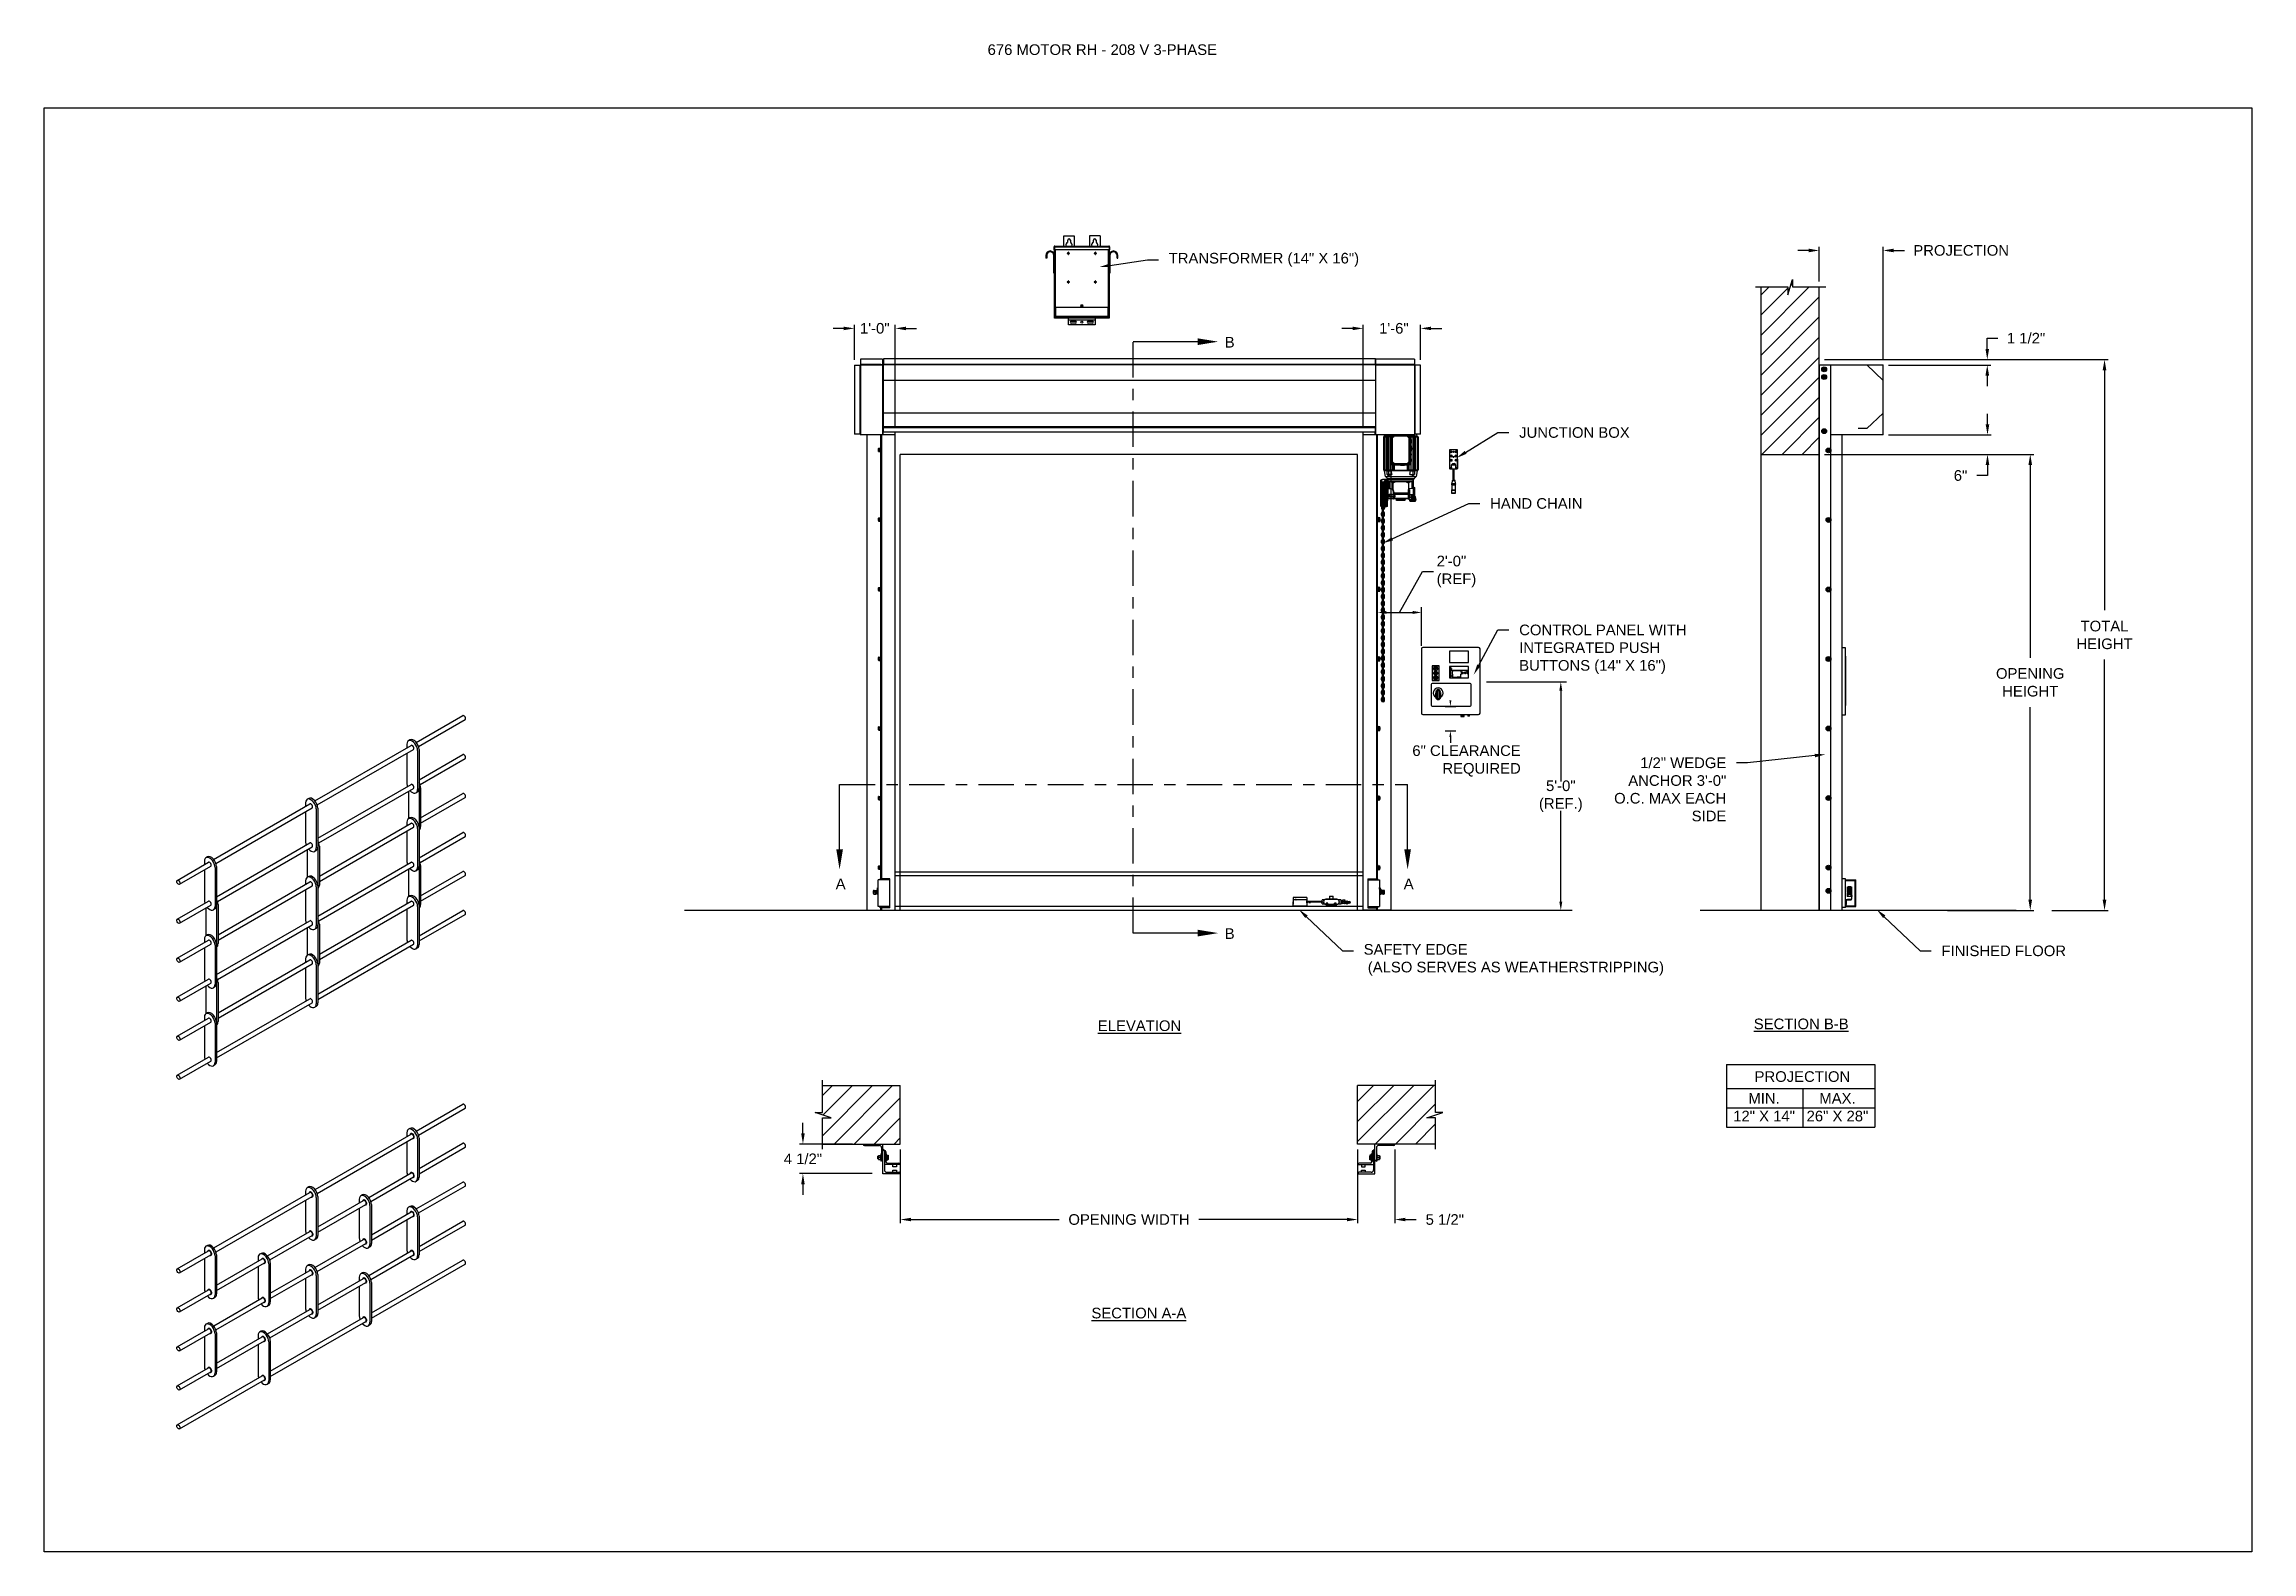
# Model space of a CAD drawing. Header units: inches. Extents: x 170 to 312, y 215 to 248.
# Drawn here: x 218.92 to 238.39, y 234.45 to 247.74 of the extents above; entities that cross this region are included whole.
import ezdxf
from ezdxf import colors
from ezdxf.entities.mleader import LeaderData, LeaderLine
from ezdxf.math import Vec2, Vec3

# ---------------------------------------------------------------- set-up
doc = ezdxf.new("R2010")
doc.units = ezdxf.units.IN
doc.header["$LTSCALE"] = 0.25
doc.header["$MEASUREMENT"] = 0
doc.linetypes.add('CENTER', pattern=[2, 1.25, -0.25, 0.25, -0.25])
for name, color, linetype in [('ANNOTATIONS', 1, 'Continuous'), ('BRICK', 7, 'Continuous'), ('MOTOR RH', 7, 'Continuous'), ('SECTION CUTS', 6, 'CENTER'), ('STRAIGHT LATTICE', 7, 'Continuous')]:
    doc.layers.add(name, color=color, linetype=linetype)
doc.styles.add('ARIAL', font='arial.ttf', dxfattribs={"height": 0.09375})
doc.styles.add('ROMANS', font='Romans', dxfattribs={"height": 0.09375})
doc.styles.get("Standard").update_dxf_attribs({"font": 'romans.shx'})
doc.dimstyles.get("Standard").update_dxf_attribs({"dimscale": 60, "dimtxt": 0.0833, "dimasz": 0.0833, "dimexe": 0.0833, "dimexo": 0.04, "dimgap": 0.09, "dimtad": 0, "dimtih": 1, "dimtoh": 1, "dimdec": 4, "dimzin": 1, "dimdsep": 46, "dimlunit": 4, "dimtxsty": 'Standard', "dimcen": 0.09, "dimclrt": 150, "dimadec": 4, "dimazin": 2, "dimtfac": 1, "dimtdec": 0, "dimtofl": 0, "dimtmove": 0, "dimatfit": 3, "dimfxl": 1, "dimtolj": 1, "dimtzin": 0, "dimlwd": -1, "dimlwe": -1, "dimarcsym": 1})
doc.dimstyles.new('STANDARD$0', dxfattribs={"dimtxt": 0.09375, "dimasz": 0.09375, "dimexe": 0.03125, "dimexo": 0.046875, "dimgap": 0.09, "dimtad": 0, "dimtih": 1, "dimtoh": 1, "dimdec": 4, "dimzin": 0, "dimdsep": 46, "dimtxsty": 'ARIAL', "dimcen": 0.09, "dimadec": 0, "dimazin": 0, "dimtfac": 1, "dimtdec": 4, "dimtofl": 0, "dimtmove": 0, "dimatfit": 1, "dimfxl": 1, "dimtolj": 1, "dimtzin": 0, "dimarcsym": 0})
pattern_1 = [(45, (49.1665, -12.74175), (-0.08838835, 0.08838835), [])]

msp = doc.modelspace()

# ---------------------------------------------------------------- texts
at = {"layer": 'ANNOTATIONS', "insert": (227.2359, 247.74099), "char_height": 0.09375, "width": 4.6220629, "attachment_point": 1, "line_spacing_factor": 0.86134, "style": 'ARIAL'}
msp.add_mtext('676 MOTOR RH - 208 V 3-PHASE', dxfattribs=at)
at = {"layer": 'ANNOTATIONS', "char_height": 0.09375, "style": 'ARIAL'}
for s, insert, attachment_point in [('2\'-0"\\P(REF)', (231.19618, 243.09185), 4), ('6" CLEARANCE\\PREQUIRED', (231.93777, 241.42127), 6), ('5\'-0"\\P(REF.)', (232.29096, 241.11038), 5)]:
    msp.add_mtext(s, dxfattribs=dict(at, insert=insert, attachment_point=attachment_point))
at = {"layer": 'ANNOTATIONS', "char_height": 0.09375, "attachment_point": 2, "style": 'ARIAL'}
for s, insert, width in [('{\\LELEVATION}', (228.57572, 239.13353), 3.0834986), ('{\\LSECTION B-B}', (234.41121, 239.1495), 1.3823677), ('{\\LSECTION A-A}', (228.56981, 236.59935), 1.3823677)]:
    msp.add_mtext(s, dxfattribs=dict(at, insert=insert, width=width))
for s, width, insert in [('PROJECTION ', 1.7594917, (234.42167, 238.68491)), ('MIN.\\P12" X 14" ', 0.6711642, (234.08355, 238.49292)), ('MAX.\\P26" X 28"', 0.6567117, (234.73098, 238.49292))]:
    msp.add_mtext_dynamic_manual_height_columns(s, width=width, gutter_width=1.36268, heights=[0], dxfattribs=dict(at, insert=insert))
at = {"layer": 'SECTION CUTS', "style": 'ARIAL'}
for s, p in [('B', (229.32741, 245.06692)), ('A', (225.8961, 240.29047)), ('A', (230.90564, 240.29047)), ('B', (229.32741, 239.85164))]:
    msp.add_text(s, height=0.09375, dxfattribs=at).set_placement(p)

# ---------------------------------------------------------------- blocks, each defined once
blk = doc.blocks.new('*D38')
at = {"layer": 'ANNOTATIONS', "color": 0, "lineweight": -2, "transparency": 16777216}
for p, q in [((230.499, 237.996), (230.499, 237.346)), ((230.827, 237.996), (230.827, 237.346)), ((230.405, 237.377), (230.312, 237.377)), ((230.921, 237.377), (231.015, 237.377))]:
    blk.add_line(p, q, dxfattribs=at)
at = {"layer": 'ANNOTATIONS', "color": 0, "transparency": 16777216}
for points in [[(230.405, 237.393), (230.405, 237.362), (230.499, 237.377)], [(230.921, 237.393), (230.921, 237.362), (230.827, 237.377)]]:
    blk.add_solid(points, dxfattribs=at)
at = {"layer": 'defpoints', "color": 0, "transparency": 16777216}
for p in [(230.499, 238.043), (230.827, 238.043), (230.827, 237.377)]:
    blk.add_point(p, dxfattribs=at)
at = {"layer": 'ANNOTATIONS', "color": 0, "transparency": 16777216, "insert": (231.268, 237.377), "char_height": 0.0938, "attachment_point": 5, "style": 'ARIAL'}
blk.add_mtext('\\A1;5 1/2"', dxfattribs=at)
blk = doc.blocks.new('*D39')
at = {"layer": 'ANNOTATIONS', "color": 0, "lineweight": -2, "transparency": 16777216}
for p, q in [((225.607, 238.137), (225.607, 238.231)), ((226.044, 238.043), (225.576, 238.043)), ((226.219, 237.782), (225.576, 237.782)), ((225.607, 237.688), (225.607, 237.594))]:
    blk.add_line(p, q, dxfattribs=at)
at = {"layer": 'ANNOTATIONS', "color": 0, "transparency": 16777216}
for points in [[(225.592, 238.137), (225.623, 238.137), (225.607, 238.043)], [(225.592, 237.688), (225.623, 237.688), (225.607, 237.782)]]:
    blk.add_solid(points, dxfattribs=at)
at = {"layer": 'defpoints', "color": 0, "transparency": 16777216}
for p in [(226.091, 238.043), (225.607, 237.782), (226.266, 237.782)]:
    blk.add_point(p, dxfattribs=at)
at = {"layer": 'ANNOTATIONS', "color": 0, "transparency": 16777216, "insert": (225.607, 237.912), "char_height": 0.0938, "attachment_point": 5, "style": 'ARIAL'}
blk.add_mtext('\\A1;4 1/2"', dxfattribs=at)
blk = doc.blocks.new('*D40')
at = {"layer": 'ANNOTATIONS', "color": 0, "lineweight": -2, "transparency": 16777216}
for p, q in [((230.454, 245.236), (230.36, 245.236)), ((230.548, 244.372), (230.548, 245.267)), ((231.054, 244.959), (231.054, 245.267)), ((231.147, 245.236), (231.241, 245.236))]:
    blk.add_line(p, q, dxfattribs=at)
at = {"layer": 'ANNOTATIONS', "color": 0, "transparency": 16777216}
for points in [[(230.454, 245.251), (230.454, 245.22), (230.548, 245.236)], [(231.147, 245.251), (231.147, 245.22), (231.054, 245.236)]]:
    blk.add_solid(points, dxfattribs=at)
at = {"layer": 'defpoints', "color": 0, "transparency": 16777216}
for p in [(231.054, 245.236), (231.054, 244.912), (230.548, 244.325)]:
    blk.add_point(p, dxfattribs=at)
at = {"layer": 'ANNOTATIONS', "color": 0, "transparency": 16777216, "insert": (230.819, 245.236), "char_height": 0.0938, "attachment_point": 5, "style": 'ARIAL'}
blk.add_mtext('\\A1;1\'-6"', dxfattribs=at)
blk = doc.blocks.new('*D41')
at = {"layer": 'ANNOTATIONS', "color": 0, "lineweight": -2, "transparency": 16777216}
for p, q in [((225.967, 245.236), (225.874, 245.236)), ((226.061, 244.959), (226.061, 245.267)), ((226.421, 244.372), (226.421, 245.267)), ((226.515, 245.236), (226.609, 245.236))]:
    blk.add_line(p, q, dxfattribs=at)
at = {"layer": 'ANNOTATIONS', "color": 0, "transparency": 16777216}
for points in [[(225.967, 245.251), (225.967, 245.22), (226.061, 245.236)], [(226.515, 245.251), (226.515, 245.22), (226.421, 245.236)]]:
    blk.add_solid(points, dxfattribs=at)
at = {"layer": 'defpoints', "color": 0, "transparency": 16777216}
for p in [(226.421, 245.236), (226.061, 244.913), (226.421, 244.325)]:
    blk.add_point(p, dxfattribs=at)
at = {"layer": 'ANNOTATIONS', "color": 0, "transparency": 16777216, "insert": (226.241, 245.236), "char_height": 0.0938, "attachment_point": 5, "style": 'ARIAL'}
blk.add_mtext('\\A1;1\'-0"', dxfattribs=at)
blk = doc.blocks.new('*D47')
at = {"layer": 'ANNOTATIONS', "color": 0, "lineweight": -2, "transparency": 16777216}
for p, q in [((226.466, 237.996), (226.466, 237.346)), ((230.499, 237.996), (230.499, 237.346)), ((226.56, 237.377), (227.866, 237.377)), ((230.405, 237.377), (229.099, 237.377))]:
    blk.add_line(p, q, dxfattribs=at)
at = {"layer": 'ANNOTATIONS', "color": 0, "transparency": 16777216}
for points in [[(226.56, 237.393), (226.56, 237.362), (226.466, 237.377)], [(230.405, 237.393), (230.405, 237.362), (230.499, 237.377)]]:
    blk.add_solid(points, dxfattribs=at)
at = {"layer": 'defpoints', "color": 0, "transparency": 16777216}
for p in [(226.466, 238.043), (230.499, 238.043), (230.499, 237.377)]:
    blk.add_point(p, dxfattribs=at)
at = {"layer": 'ANNOTATIONS', "color": 0, "transparency": 16777216, "insert": (228.483, 237.377), "char_height": 0.09375, "attachment_point": 5, "style": 'ARIAL'}
blk.add_mtext('\\A1;OPENING WIDTH', dxfattribs=at)
blk = doc.blocks.new('*D42')
at = {"layer": 'ANNOTATIONS', "color": 0, "lineweight": -2, "transparency": 16777216}
for p, q in [((234.476, 245.923), (234.382, 245.923)), ((234.569, 245.649), (234.569, 245.954)), ((235.133, 244.96), (235.133, 245.954)), ((235.227, 245.923), (235.321, 245.923))]:
    blk.add_line(p, q, dxfattribs=at)
at = {"layer": 'ANNOTATIONS', "color": 0, "transparency": 16777216}
for points in [[(234.476, 245.939), (234.476, 245.907), (234.569, 245.923)], [(235.227, 245.939), (235.227, 245.907), (235.133, 245.923)]]:
    blk.add_solid(points, dxfattribs=at)
at = {"layer": 'defpoints', "color": 0, "transparency": 16777216}
for p in [(235.133, 245.923), (234.569, 245.602), (235.133, 244.913)]:
    blk.add_point(p, dxfattribs=at)
at = {"layer": 'ANNOTATIONS', "color": 0, "transparency": 16777216, "insert": (235.822, 245.923), "char_height": 0.09375, "attachment_point": 5, "style": 'ARIAL'}
blk.add_mtext('\\A1;PROJECTION ', dxfattribs=at)
blk = doc.blocks.new('*D43')
at = {"layer": 'ANNOTATIONS', "color": 0, "lineweight": -2, "transparency": 16777216}
for p, q in [((234.616, 244.125), (236.462, 244.125)), ((236.431, 244.031), (236.431, 242.332)), ((236.431, 240.197), (236.431, 241.897)), ((235.7, 240.103), (236.462, 240.103))]:
    blk.add_line(p, q, dxfattribs=at)
at = {"layer": 'ANNOTATIONS', "color": 0, "transparency": 16777216}
for points in [[(236.415, 244.031), (236.447, 244.031), (236.431, 244.125)], [(236.415, 240.197), (236.447, 240.197), (236.431, 240.103)]]:
    blk.add_solid(points, dxfattribs=at)
at = {"layer": 'defpoints', "color": 0, "transparency": 16777216}
for p in [(234.569, 244.125), (235.654, 240.103), (236.431, 240.103)]:
    blk.add_point(p, dxfattribs=at)
at = {"layer": 'ANNOTATIONS', "color": 0, "transparency": 16777216, "insert": (236.431, 242.114), "char_height": 0.09375, "attachment_point": 5, "style": 'ARIAL'}
blk.add_mtext('\\A1;OPENING\\PHEIGHT', dxfattribs=at)
blk = doc.blocks.new('*D44')
at = {"layer": 'ANNOTATIONS', "color": 0, "lineweight": -2, "transparency": 16777216}
for p, q in [((234.616, 244.961), (237.117, 244.961)), ((237.086, 244.867), (237.086, 242.75)), ((237.086, 240.197), (237.086, 242.315)), ((236.621, 240.103), (237.117, 240.103))]:
    blk.add_line(p, q, dxfattribs=at)
at = {"layer": 'ANNOTATIONS', "color": 0, "transparency": 16777216}
for points in [[(237.07, 244.867), (237.102, 244.867), (237.086, 244.961)], [(237.07, 240.197), (237.102, 240.197), (237.086, 240.103)]]:
    blk.add_solid(points, dxfattribs=at)
at = {"layer": 'defpoints', "color": 0, "transparency": 16777216}
for p in [(234.569, 244.961), (236.574, 240.103), (237.086, 240.103)]:
    blk.add_point(p, dxfattribs=at)
at = {"layer": 'ANNOTATIONS', "color": 0, "transparency": 16777216, "insert": (237.086, 242.532), "char_height": 0.0938, "attachment_point": 5, "style": 'ARIAL'}
blk.add_mtext('\\A1;TOTAL\\PHEIGHT', dxfattribs=at)
blk = doc.blocks.new('*D45')
at = {"layer": 'ANNOTATIONS', "color": 0, "lineweight": -2, "transparency": 16777216}
for p, q in [((236.054, 244.39), (236.054, 244.483)), ((235.18, 244.296), (236.085, 244.296)), ((235.18, 244.125), (236.085, 244.125)), ((236.054, 244.031), (236.054, 243.938)), ((236.054, 243.938), (235.96, 243.938))]:
    blk.add_line(p, q, dxfattribs=at)
at = {"layer": 'ANNOTATIONS', "color": 0, "transparency": 16777216}
for points in [[(236.038, 244.39), (236.07, 244.39), (236.054, 244.296)], [(236.038, 244.031), (236.07, 244.031), (236.054, 244.125)]]:
    blk.add_solid(points, dxfattribs=at)
at = {"layer": 'defpoints', "color": 0, "transparency": 16777216}
for p in [(235.133, 244.296), (235.133, 244.125), (236.054, 244.125)]:
    blk.add_point(p, dxfattribs=at)
at = {"layer": 'ANNOTATIONS', "color": 0, "transparency": 16777216, "insert": (235.816, 243.938), "char_height": 0.0938, "attachment_point": 5, "style": 'ARIAL'}
blk.add_mtext('\\A1;6"', dxfattribs=at)
blk = doc.blocks.new('*D46')
at = {"layer": 'ANNOTATIONS', "color": 0, "lineweight": -2, "transparency": 16777216}
for p, q in [((236.052, 245.055), (236.052, 245.149)), ((236.052, 245.149), (236.146, 245.149)), ((235.18, 244.961), (236.083, 244.961)), ((235.18, 244.913), (236.083, 244.913)), ((236.052, 244.82), (236.052, 244.726))]:
    blk.add_line(p, q, dxfattribs=at)
at = {"layer": 'ANNOTATIONS', "color": 0, "transparency": 16777216}
for points in [[(236.036, 245.055), (236.068, 245.055), (236.052, 244.961)], [(236.036, 244.82), (236.068, 244.82), (236.052, 244.913)]]:
    blk.add_solid(points, dxfattribs=at)
at = {"layer": 'defpoints', "color": 0, "transparency": 16777216}
for p in [(235.133, 244.961), (236.052, 244.961), (235.133, 244.913)]:
    blk.add_point(p, dxfattribs=at)
at = {"layer": 'ANNOTATIONS', "color": 0, "transparency": 16777216, "insert": (236.394, 245.149), "char_height": 0.0938, "attachment_point": 5, "style": 'ARIAL'}
blk.add_mtext('\\A1;1 1/2"', dxfattribs=at)

# ---------------------------------------------------------------- dimensions: what is measured, and where the dimension line sits
at = {"layer": 'ANNOTATIONS'}
for base, p1, p2, text, picture, middle in [((235.13329, 245.92298), (234.56941, 245.60178), (235.13329, 244.91339), 'PROJECTION ', '*D42', (235.8224, 245.92298)), ((230.49919, 237.37722), (226.46586, 238.04333), (230.49919, 238.04333), 'OPENING WIDTH', '*D47', (228.48252, 237.37722))]:
    dim = msp.add_linear_dim(base=base, p1=p1, p2=p2, text=text, dimstyle='STANDARD$0', dxfattribs=at)
    dim.commit()
    dim.dimension.update_dxf_attribs({"geometry": picture, "text_midpoint": middle})
for base, p1, p2, text, picture, middle in [((226.42125, 245.23555), (226.06106, 244.91253), (226.42125, 244.32505), '1\'-0"', '*D41', (226.24116, 245.23555)), ((231.0537, 245.23555), (230.54775, 244.32505), (231.0537, 244.91215), '1\'-6"', '*D40', (230.81944, 245.23555)), ((230.82731, 237.37722), (230.49919, 238.04333), (230.82731, 238.04332), '5 1/2"', '*D38', (231.26792, 237.37722))]:
    dim = msp.add_linear_dim(base=base, p1=p1, p2=p2, text=text, dimstyle='STANDARD$0', dxfattribs=at)
    dim.commit()
    dim.dimension.update_dxf_attribs({"geometry": picture, "text_midpoint": middle, "dimtype": 160})
for base, p1, p2, text, picture, middle in [((236.05196, 244.96103), (235.13329, 244.91339), (235.13329, 244.96103), '1 1/2"', '*D46', (236.3944, 245.14853)), ((237.08599, 240.10342), (234.56941, 244.96103), (236.57394, 240.10342), 'TOTAL\\PHEIGHT', '*D44', (237.08599, 242.53223)), ((236.05409, 244.12505), (235.13329, 244.29598), (235.13329, 244.12505), '6"', '*D45', (235.81621, 243.93755)), ((236.431, 240.10342), (234.56941, 244.12505), (235.6536, 240.10342), 'OPENING\\PHEIGHT', '*D43', (236.431, 242.11424))]:
    dim = msp.add_linear_dim(base=base, p1=p1, p2=p2, angle=90, text=text, dimstyle='STANDARD$0', dxfattribs=at)
    dim.commit()
    dim.dimension.update_dxf_attribs({"geometry": picture, "text_midpoint": middle})
dim = msp.add_linear_dim(base=(225.60717, 237.78164), p1=(226.09086, 238.04332), p2=(226.26586, 237.78164), angle=90, text='4 1/2"', dimstyle='STANDARD$0', dxfattribs=at)
dim.commit()
dim.dimension.update_dxf_attribs({"geometry": '*D39', "text_midpoint": (225.60717, 237.91248), "dimtype": 160})

# ---------------------------------------------------------------- hatches: boundary and pattern name
at = {"layer": 'MOTOR RH'}
h = msp.add_hatch(dxfattribs=at)
h.set_pattern_fill('ANSI31', color=256, style=0)
h.set_pattern_definition([(45, (49.1665, -12.36819), (-0.08838835, 0.08838835), [])])
h.paths.add_polyline_path([(234.56941, 244.86719), (234.56941, 245.60178), (234.33292, 245.60178), (234.33292, 245.66644), (234.2945, 245.53308), (234.2945, 245.60178), (234.05378, 245.60178), (234.05378, 245.05148)])
h.paths.add_polyline_path([(234.05378, 244.12505), (234.56941, 244.12505), (234.56941, 244.86719), (234.05378, 245.05148)])
h = msp.add_hatch(dxfattribs=at)
h.set_pattern_fill('ANSI31', color=256, style=0)
h.set_pattern_definition(pattern_1)
h.paths.add_polyline_path([(226.46586, 238.55896), (225.77836, 238.55896), (225.77836, 238.32175), (225.71425, 238.32175), (225.85632, 238.27485), (225.77836, 238.27485), (225.77836, 238.04333), (226.46586, 238.04333), (226.46586, 238.20583)])
h = msp.add_hatch(dxfattribs=at)
h.set_pattern_fill('ANSI31', color=256, style=0)
h.set_pattern_definition(pattern_1)
h.paths.add_polyline_path([(231.25079, 238.32175), (231.18669, 238.32175), (231.18669, 238.55896), (230.49919, 238.55896), (230.49919, 238.04333), (230.51736, 238.04333), (231.18669, 238.04333), (231.18669, 238.27485), (231.10872, 238.27485)])

# ---------------------------------------------------------------- linework, layer by layer
at = {"layer": 'ANNOTATIONS'}
for p, q in [((230.75331, 242.73092), (230.98535, 242.73092)), ((231.06301, 242.43625), (231.06301, 242.77806)), ((231.63614, 242.11772), (232.34206, 242.11772)), ((232.29096, 242.04006), (232.29096, 241.23964)), ((231.27014, 241.90233), (231.3644, 241.90233)), ((231.27014, 241.68703), (231.3644, 241.68703)), ((231.31727, 241.63389), (231.31727, 241.58075)), ((232.29096, 240.18109), (232.29096, 240.98112)), ((233.75298, 238.74434), (233.75298, 238.19297)), ((233.75298, 238.74434), (235.06074, 238.74434)), ((235.06074, 238.74434), (235.06074, 238.19297)), ((233.75298, 238.53287), (235.06074, 238.53287)), ((234.42583, 238.53287), (234.42583, 238.19297)), ((233.75298, 238.36292), (235.06074, 238.36292)), ((233.75298, 238.19297), (235.06074, 238.19297))]:
    msp.add_line(p, q, dxfattribs=at)
for points in [[(230.75331, 242.71798), (230.75331, 242.74387), (230.67564, 242.73092)], [(230.98535, 242.71798), (230.98535, 242.74387), (231.06301, 242.73092)], [(232.27802, 242.04006), (232.30391, 242.04006), (232.29096, 242.11772)], [(231.30841, 241.95547), (231.32612, 241.95547), (231.31727, 241.90233)], [(231.30841, 241.63389), (231.32612, 241.63389), (231.31727, 241.68703)], [(232.27802, 240.18109), (232.30391, 240.18109), (232.29096, 240.10342)]]:
    msp.add_solid(points, dxfattribs=at)
at = {"layer": 'BRICK'}
for p, q in [((222.19727, 238.15797), (222.60679, 238.3944)), ((222.21715, 238.12263), (222.62706, 238.35929)), ((221.30418, 237.64234), (222.15135, 238.13145)), ((222.11448, 238.14244), (222.11448, 238.11017)), ((222.14173, 238.18065), (222.12825, 238.17286)), ((221.32406, 237.607), (222.17162, 238.09634)), ((222.11448, 238.06335), (222.11448, 237.79869)), ((222.20848, 238.08817), (222.20848, 237.74442)), ((222.22196, 238.09595), (222.22196, 237.7522)), ((222.22196, 237.82847), (222.60679, 238.05065)), ((222.22196, 237.78165), (222.62706, 238.01554)), ((221.77779, 237.57203), (222.15135, 237.7877)), ((221.79767, 237.53669), (222.17162, 237.75259)), ((220.4111, 237.12672), (221.25826, 237.61583)), ((220.43098, 237.09138), (221.27853, 237.58071)), ((221.2214, 237.62681), (221.2214, 237.59454)), ((221.2214, 237.54773), (221.2214, 237.28306)), ((221.24864, 237.66502), (221.23516, 237.65724)), ((221.31539, 237.57255), (221.31539, 237.2288)), ((221.32887, 237.58033), (221.32887, 237.23658)), ((221.32887, 237.31284), (221.73186, 237.54551)), ((221.695, 237.5565), (221.695, 237.52423)), ((221.72225, 237.59471), (221.70877, 237.58693)), ((222.20819, 237.72178), (222.19471, 237.714)), ((222.1971, 237.47067), (222.60679, 237.7072)), ((222.21707, 237.43538), (222.62706, 237.67209)), ((221.32887, 237.26603), (221.75214, 237.5104)), ((221.695, 237.47742), (221.695, 237.21275)), ((221.789, 237.50223), (221.789, 237.15848)), ((221.80248, 237.51002), (221.80248, 237.16627)), ((221.80248, 237.24283), (222.15135, 237.44425)), ((221.80248, 237.19602), (222.17162, 237.40914)), ((222.11448, 237.45494), (222.11448, 237.42267)), ((222.11448, 237.37585), (222.11448, 237.11119)), ((222.14173, 237.49315), (222.12825, 237.48536)), ((222.20848, 237.40067), (222.20848, 237.05692)), ((222.22196, 237.40845), (222.22196, 237.0647)), ((222.22196, 237.14097), (222.60679, 237.36315)), ((220.35555, 237.1494), (220.34207, 237.14161)), ((220.8847, 237.0564), (221.25826, 237.27208)), ((220.90458, 237.02107), (221.27853, 237.23696)), ((221.3151, 237.20615), (221.30162, 237.19837)), ((221.30402, 236.95504), (221.73173, 237.20199)), ((221.32398, 236.91976), (221.75201, 237.16688)), ((222.22196, 237.09415), (222.62706, 237.32804)), ((220.0899, 236.94127), (220.36517, 237.1002)), ((220.11017, 236.90616), (220.38544, 237.06509)), ((220.32831, 237.11119), (220.32831, 237.07892)), ((220.32831, 237.0321), (220.32831, 236.76744)), ((220.4223, 237.05692), (220.4223, 236.71317)), ((220.43578, 237.0647), (220.43578, 236.72095)), ((220.43578, 236.79722), (220.83878, 237.02989)), ((220.43578, 236.7504), (220.85905, 236.99478)), ((220.80191, 237.04088), (220.80191, 237.00861)), ((220.80191, 236.96179), (220.80191, 236.69713)), ((220.82916, 237.07908), (220.81568, 237.0713)), ((220.89591, 236.98661), (220.89591, 236.64286)), ((220.90939, 236.99439), (220.90939, 236.65064)), ((221.24864, 236.97752), (221.23516, 236.96974)), ((221.78871, 237.13584), (221.77523, 237.12806)), ((221.77779, 236.88453), (222.15135, 237.1002)), ((221.79767, 236.84919), (222.17162, 237.06509)), ((221.80248, 236.55503), (222.60679, 237.0194)), ((221.80248, 236.50822), (222.62706, 236.98429)), ((222.20819, 237.03428), (222.19471, 237.0265)), ((220.0899, 236.59752), (220.36517, 236.75645)), ((220.90939, 236.72721), (221.25826, 236.92863)), ((220.90939, 236.68039), (221.27853, 236.89351)), ((221.2214, 236.93931), (221.2214, 236.90704)), ((221.2214, 236.86023), (221.2214, 236.59556)), ((221.31539, 236.88505), (221.31539, 236.5413)), ((221.32887, 236.89283), (221.32887, 236.54908)), ((221.32887, 236.62534), (221.73186, 236.85801)), ((221.32887, 236.57853), (221.75214, 236.8229)), ((221.695, 236.869), (221.695, 236.83673)), ((221.695, 236.78992), (221.695, 236.52525)), ((221.72225, 236.90721), (221.70877, 236.89943)), ((221.789, 236.81473), (221.789, 236.47098)), ((221.80248, 236.82252), (221.80248, 236.47877)), ((220.11017, 236.56241), (220.38544, 236.72134)), ((220.42202, 236.69053), (220.40854, 236.68275)), ((220.41093, 236.43942), (220.83865, 236.68636)), ((220.43089, 236.40413), (220.85892, 236.65125)), ((220.89562, 236.62022), (220.88214, 236.61243)), ((220.8847, 236.3689), (221.25826, 236.58458)), ((220.0899, 236.25407), (220.36517, 236.413)), ((220.11017, 236.21896), (220.38544, 236.37789)), ((220.32831, 236.42369), (220.32831, 236.39142)), ((220.35555, 236.4619), (220.34207, 236.45411)), ((220.4223, 236.36942), (220.4223, 236.02567)), ((220.43578, 236.3772), (220.43578, 236.03345)), ((220.82916, 236.39158), (220.81568, 236.3838)), ((220.90458, 236.33357), (221.27853, 236.54946)), ((220.90939, 236.03941), (221.73186, 236.51426)), ((220.90939, 235.99259), (221.75214, 236.47915)), ((221.3151, 236.51865), (221.30162, 236.51087)), ((221.78871, 236.44834), (221.77523, 236.44056)), ((220.32831, 236.3446), (220.32831, 236.07994)), ((220.43578, 236.10972), (220.83878, 236.34239)), ((220.43578, 236.0629), (220.85905, 236.30728)), ((220.80191, 236.35338), (220.80191, 236.32111)), ((220.80191, 236.27429), (220.80191, 236.00963)), ((220.89591, 236.29911), (220.89591, 235.95536)), ((220.90939, 236.30689), (220.90939, 235.96314)), ((220.0899, 235.91002), (220.36517, 236.06895)), ((220.0899, 235.56627), (220.83878, 235.99864)), ((220.11017, 235.87491), (220.38544, 236.03384)), ((220.42202, 236.00303), (220.40854, 235.99525)), ((220.11017, 235.53116), (220.85905, 235.96353)), ((220.89562, 235.93272), (220.88214, 235.92493))]:
    msp.add_line(p, q, dxfattribs=at)
for centre, major_axis, start_param, end_param in [((222.61692, 238.37684), (0.01014, -0.01756), 0, 3.14159265), ((222.16148, 238.1153), (0.03323, -0.05756), 0.78539816, 3.92699082), ((222.17496, 238.12309), (0.03323, -0.05756), 0.78539816, 3.14159265), ((222.16148, 238.11389), (0.01014, -0.01756), 0, 3.14159265), ((222.61692, 238.03309), (0.01014, -0.01756), 0, 3.14159265), ((222.16148, 237.77155), (0.03323, -0.05756), 3.92699082, 4.42168201), ((222.16148, 237.77155), (0.03323, -0.05756), 5.04167821, 7.06858347), ((222.16148, 237.77014), (0.01014, -0.01756), 0, 3.14159265), ((222.17496, 237.77934), (0.03323, -0.05756), 6.28318531, 7.06858347), ((221.26839, 237.59968), (0.03323, -0.05756), 0.78539816, 3.92699082), ((221.28187, 237.60746), (0.03323, -0.05756), 0.78539816, 3.14159265), ((221.26839, 237.59827), (0.01014, -0.01756), 0, 3.14159265), ((221.742, 237.52937), (0.03323, -0.05756), 0.78539816, 3.92699082), ((221.75548, 237.53715), (0.03323, -0.05756), 0.78539816, 3.14159265), ((221.742, 237.52796), (0.01014, -0.01756), 0, 3.14159265), ((222.61692, 237.68964), (0.01014, -0.01756), 0, 3.14159265), ((222.16148, 237.4278), (0.03323, -0.05756), 0.78539816, 3.92699082), ((222.17496, 237.43559), (0.03323, -0.05756), 0.78539816, 3.14159265), ((222.16148, 237.42639), (0.01014, -0.01756), 0, 3.14159265), ((222.61692, 237.34559), (0.01014, -0.01756), 0, 3.14159265), ((220.3753, 237.08405), (0.03323, -0.05756), 0.78539816, 3.92699082), ((220.38878, 237.09184), (0.03323, -0.05756), 0.78539816, 3.14159265), ((221.26839, 237.25593), (0.03323, -0.05756), 3.92699082, 4.42168201), ((221.26839, 237.25593), (0.03323, -0.05756), 5.04167821, 7.06858347), ((221.26839, 237.25452), (0.01014, -0.01756), 0, 3.14159265), ((221.28187, 237.26371), (0.03323, -0.05756), 6.28318531, 7.06858347), ((221.742, 237.18562), (0.03323, -0.05756), 3.92699082, 4.42168201), ((221.742, 237.18562), (0.03323, -0.05756), 5.04167821, 7.06858347), ((221.74187, 237.18443), (0.01014, -0.01756), 0, 3.14159265), ((221.75548, 237.1934), (0.03323, -0.05756), 6.28318531, 7.06858347), ((220.3753, 237.08264), (0.01014, -0.01756), 0, 3.14159265), ((220.84891, 237.01374), (0.03323, -0.05756), 0.78539816, 3.92699082), ((220.86239, 237.02152), (0.03323, -0.05756), 0.78539816, 3.14159265), ((220.84891, 237.01233), (0.01014, -0.01756), 0, 3.14159265), ((221.26839, 236.91218), (0.03323, -0.05756), 0.78539816, 3.92699082), ((221.28187, 236.91996), (0.03323, -0.05756), 0.78539816, 3.14159265), ((222.16148, 237.08405), (0.03323, -0.05756), 3.92699082, 4.42168201), ((222.16148, 237.08405), (0.03323, -0.05756), 5.04167821, 7.06858347), ((222.16148, 237.08264), (0.01014, -0.01756), 0, 3.14159265), ((222.17496, 237.09184), (0.03323, -0.05756), 6.28318531, 7.06858347), ((222.61692, 237.00184), (0.01014, -0.01756), 0, 3.14159265), ((220.3753, 236.7403), (0.03323, -0.05756), 3.92699082, 4.42168201), ((220.3753, 236.73889), (0.01014, -0.01756), 0, 3.14159265), ((221.26839, 236.91077), (0.01014, -0.01756), 0, 3.14159265), ((221.742, 236.84187), (0.03323, -0.05756), 0.78539816, 3.92699082), ((221.75548, 236.84965), (0.03323, -0.05756), 0.78539816, 3.14159265), ((221.742, 236.84046), (0.01014, -0.01756), 0, 3.14159265), ((220.3753, 236.7403), (0.03323, -0.05756), 5.04167821, 7.06858347), ((220.38878, 236.74809), (0.03323, -0.05756), 6.28318531, 7.06858347), ((220.84891, 236.66999), (0.03323, -0.05756), 3.92699082, 4.42168201), ((220.84891, 236.66999), (0.03323, -0.05756), 5.04167821, 7.06858347), ((220.84878, 236.66881), (0.01014, -0.01756), 0, 3.14159265), ((220.86239, 236.67777), (0.03323, -0.05756), 6.28318531, 7.06858347), ((221.26839, 236.56843), (0.03323, -0.05756), 3.92699082, 4.42168201), ((221.26839, 236.56702), (0.01014, -0.01756), 0, 3.14159265), ((220.3753, 236.39655), (0.03323, -0.05756), 0.78539816, 3.92699082), ((220.38878, 236.40434), (0.03323, -0.05756), 0.78539816, 3.14159265), ((220.3753, 236.39514), (0.01014, -0.01756), 0, 3.14159265), ((220.84891, 236.32624), (0.03323, -0.05756), 0.78539816, 3.92699082), ((220.86239, 236.33402), (0.03323, -0.05756), 0.78539816, 3.14159265), ((221.26839, 236.56843), (0.03323, -0.05756), 5.04167821, 7.06858347), ((221.28187, 236.57621), (0.03323, -0.05756), 6.28318531, 7.06858347), ((221.742, 236.49812), (0.03323, -0.05756), 3.92699082, 4.42168201), ((221.742, 236.49812), (0.03323, -0.05756), 5.04167821, 7.06858347), ((221.742, 236.49671), (0.01014, -0.01756), 0, 3.14159265), ((221.75548, 236.5059), (0.03323, -0.05756), 6.28318531, 7.06858347), ((220.84891, 236.32483), (0.01014, -0.01756), 0, 3.14159265), ((220.3753, 236.0528), (0.03323, -0.05756), 3.92699082, 4.42168201), ((220.3753, 236.0528), (0.03323, -0.05756), 5.04167821, 7.06858347), ((220.3753, 236.05139), (0.01014, -0.01756), 0, 3.14159265), ((220.38878, 236.06059), (0.03323, -0.05756), 6.28318531, 7.06858347), ((220.84891, 235.98249), (0.03323, -0.05756), 3.92699082, 4.42168201), ((220.84891, 235.98108), (0.01014, -0.01756), 0, 3.14159265), ((220.84891, 235.98249), (0.03323, -0.05756), 5.04167821, 7.06858347), ((220.86239, 235.99027), (0.03323, -0.05756), 6.28318531, 7.06858347)]:
    msp.add_ellipse(centre, major_axis=major_axis, ratio=0.57735027, start_param=start_param, end_param=end_param, dxfattribs=at)
for centre in [(220.10004, 236.92372), (220.10004, 236.57997), (220.10004, 236.23652), (220.10004, 235.89247), (220.10004, 235.54872)]:
    msp.add_ellipse(centre, major_axis=(0.01014, -0.01756), ratio=0.57735027, dxfattribs=at)
for points in [[(222.16408, 238.09199), (222.16584, 238.09152), (222.16763, 238.09135), (222.17298, 238.09202), (222.17621, 238.09435), (222.1796, 238.10071), (222.18002, 238.10457), (222.17865, 238.11607), (222.17446, 238.12422), (222.16519, 238.13322), (222.16099, 238.13569), (222.15415, 238.13651), (222.15156, 238.13609), (222.14939, 238.13483), (222.14725, 238.1336), (222.1456, 238.1316), (222.1443, 238.12861), (222.14404, 238.12788), (222.14384, 238.12712)], [(222.16408, 237.74824), (222.16584, 237.74777), (222.16763, 237.7476), (222.17298, 237.74827), (222.17621, 237.7506), (222.1796, 237.75696), (222.18002, 237.76082), (222.17865, 237.77232), (222.17446, 237.78047), (222.16519, 237.78947), (222.16099, 237.79194), (222.15415, 237.79276), (222.15156, 237.79234), (222.14939, 237.79108), (222.14725, 237.78985), (222.1456, 237.78785), (222.1443, 237.78486), (222.14404, 237.78413), (222.14384, 237.78337)], [(221.271, 237.57637), (221.27276, 237.57589), (221.27454, 237.57573), (221.27989, 237.57639), (221.28312, 237.57872), (221.28651, 237.58509), (221.28693, 237.58895), (221.28556, 237.60045), (221.28138, 237.60859), (221.27211, 237.6176), (221.26791, 237.62007), (221.26106, 237.62088), (221.25848, 237.62046), (221.2563, 237.61921), (221.25416, 237.61797), (221.25252, 237.61598), (221.25121, 237.61299), (221.25096, 237.61225), (221.25076, 237.61149)], [(221.7446, 237.50605), (221.74636, 237.50558), (221.74815, 237.50542), (221.75349, 237.50608), (221.75673, 237.50841), (221.76012, 237.51478), (221.76054, 237.51864), (221.75917, 237.53014), (221.75498, 237.53828), (221.74571, 237.54728), (221.74151, 237.54976), (221.73467, 237.55057), (221.73208, 237.55015), (221.72991, 237.5489), (221.72777, 237.54766), (221.72612, 237.54567), (221.72482, 237.54268), (221.72456, 237.54194), (221.72436, 237.54118)], [(222.16408, 237.40449), (222.16584, 237.40402), (222.16763, 237.40385), (222.17298, 237.40452), (222.17621, 237.40685), (222.1796, 237.41321), (222.18002, 237.41707), (222.17865, 237.42857), (222.17446, 237.43672), (222.16519, 237.44572), (222.16099, 237.44819), (222.15415, 237.44901), (222.15156, 237.44859), (222.14939, 237.44733), (222.14725, 237.4461), (222.1456, 237.4441), (222.1443, 237.44111), (222.14404, 237.44038), (222.14384, 237.43962)], [(221.271, 237.23262), (221.27276, 237.23214), (221.27454, 237.23198), (221.27989, 237.23264), (221.28312, 237.23497), (221.28651, 237.24134), (221.28693, 237.2452), (221.28556, 237.2567), (221.28138, 237.26484), (221.27211, 237.27385), (221.26791, 237.27632), (221.26106, 237.27713), (221.25848, 237.27671), (221.2563, 237.27546), (221.25416, 237.27422), (221.25252, 237.27223), (221.25121, 237.26924), (221.25096, 237.2685), (221.25076, 237.26774)], [(221.7446, 237.1623), (221.74636, 237.16183), (221.74815, 237.16167), (221.75349, 237.16233), (221.75673, 237.16466), (221.76012, 237.17103), (221.76054, 237.17489), (221.75917, 237.18639), (221.75498, 237.19453), (221.74571, 237.20353), (221.74151, 237.20601), (221.73467, 237.20682), (221.73208, 237.2064), (221.72991, 237.20515), (221.72777, 237.20391), (221.72612, 237.20192), (221.72482, 237.19893), (221.72456, 237.19819), (221.72436, 237.19743)], [(220.37791, 237.06074), (220.37967, 237.06027), (220.38145, 237.0601), (220.3868, 237.06077), (220.39003, 237.0631), (220.39342, 237.06946), (220.39384, 237.07332), (220.39247, 237.08482), (220.38829, 237.09297), (220.37902, 237.10197), (220.37482, 237.10444), (220.36797, 237.10526), (220.36539, 237.10484), (220.36321, 237.10358), (220.36107, 237.10235), (220.35943, 237.10035), (220.35812, 237.09736), (220.35787, 237.09663), (220.35767, 237.09587)], [(220.85152, 236.99043), (220.85328, 236.98995), (220.85506, 236.98979), (220.86041, 236.99046), (220.86364, 236.99278), (220.86703, 236.99915), (220.86745, 237.00301), (220.86608, 237.01451), (220.86189, 237.02266), (220.85262, 237.03166), (220.84843, 237.03413), (220.84158, 237.03495), (220.839, 237.03453), (220.83682, 237.03327), (220.83468, 237.03203), (220.83303, 237.03004), (220.83173, 237.02705), (220.83147, 237.02632), (220.83127, 237.02556)], [(222.16408, 237.06074), (222.16584, 237.06027), (222.16763, 237.0601), (222.17298, 237.06077), (222.17621, 237.0631), (222.1796, 237.06946), (222.18002, 237.07332), (222.17865, 237.08482), (222.17446, 237.09297), (222.16519, 237.10197), (222.16099, 237.10444), (222.15415, 237.10526), (222.15156, 237.10484), (222.14939, 237.10358), (222.14725, 237.10235), (222.1456, 237.10035), (222.1443, 237.09736), (222.14404, 237.09663), (222.14384, 237.09587)], [(220.37791, 236.71699), (220.37967, 236.71652), (220.38145, 236.71635), (220.3868, 236.71702), (220.39003, 236.71935), (220.39342, 236.72571), (220.39384, 236.72957), (220.39247, 236.74107), (220.38829, 236.74922), (220.37902, 236.75822), (220.37482, 236.76069), (220.36797, 236.76151), (220.36539, 236.76109), (220.36321, 236.75983), (220.36107, 236.7586), (220.35943, 236.7566), (220.35812, 236.75361), (220.35787, 236.75288), (220.35767, 236.75212)], [(221.271, 236.88887), (221.27276, 236.88839), (221.27454, 236.88823), (221.27989, 236.88889), (221.28312, 236.89122), (221.28651, 236.89759), (221.28693, 236.90145), (221.28556, 236.91295), (221.28138, 236.92109), (221.27211, 236.9301), (221.26791, 236.93257), (221.26106, 236.93338), (221.25848, 236.93296), (221.2563, 236.93171), (221.25416, 236.93047), (221.25252, 236.92848), (221.25121, 236.92549), (221.25096, 236.92475), (221.25076, 236.92399)], [(221.7446, 236.81855), (221.74636, 236.81808), (221.74815, 236.81792), (221.75349, 236.81858), (221.75673, 236.82091), (221.76012, 236.82728), (221.76054, 236.83114), (221.75917, 236.84264), (221.75498, 236.85078), (221.74571, 236.85978), (221.74151, 236.86226), (221.73467, 236.86307), (221.73208, 236.86265), (221.72991, 236.8614), (221.72777, 236.86016), (221.72612, 236.85817), (221.72482, 236.85518), (221.72456, 236.85444), (221.72436, 236.85368)], [(220.85152, 236.64668), (220.85328, 236.6462), (220.85506, 236.64604), (220.86041, 236.64671), (220.86364, 236.64903), (220.86703, 236.6554), (220.86745, 236.65926), (220.86608, 236.67076), (220.86189, 236.67891), (220.85262, 236.68791), (220.84843, 236.69038), (220.84158, 236.6912), (220.839, 236.69078), (220.83682, 236.68952), (220.83468, 236.68828), (220.83303, 236.68629), (220.83173, 236.6833), (220.83147, 236.68257), (220.83127, 236.68181)], [(221.271, 236.54512), (221.27276, 236.54464), (221.27454, 236.54448), (221.27989, 236.54514), (221.28312, 236.54747), (221.28651, 236.55384), (221.28693, 236.5577), (221.28556, 236.5692), (221.28138, 236.57734), (221.27211, 236.58635), (221.26791, 236.58882), (221.26106, 236.58963), (221.25848, 236.58921), (221.2563, 236.58796), (221.25416, 236.58672), (221.25252, 236.58473), (221.25121, 236.58174), (221.25096, 236.581), (221.25076, 236.58024)], [(220.37791, 236.37324), (220.37967, 236.37277), (220.38145, 236.3726), (220.3868, 236.37327), (220.39003, 236.3756), (220.39342, 236.38196), (220.39384, 236.38582), (220.39247, 236.39732), (220.38829, 236.40547), (220.37902, 236.41447), (220.37482, 236.41694), (220.36797, 236.41776), (220.36539, 236.41734), (220.36321, 236.41608), (220.36107, 236.41485), (220.35943, 236.41285), (220.35812, 236.40986), (220.35787, 236.40913), (220.35767, 236.40837)], [(221.7446, 236.4748), (221.74636, 236.47433), (221.74815, 236.47417), (221.75349, 236.47483), (221.75673, 236.47716), (221.76012, 236.48353), (221.76054, 236.48739), (221.75917, 236.49889), (221.75498, 236.50703), (221.74571, 236.51603), (221.74151, 236.51851), (221.73467, 236.51932), (221.73208, 236.5189), (221.72991, 236.51765), (221.72777, 236.51641), (221.72612, 236.51442), (221.72482, 236.51143), (221.72456, 236.51069), (221.72436, 236.50993)], [(220.85152, 236.30293), (220.85328, 236.30245), (220.85506, 236.30229), (220.86041, 236.30296), (220.86364, 236.30528), (220.86703, 236.31165), (220.86745, 236.31551), (220.86608, 236.32701), (220.86189, 236.33516), (220.85262, 236.34416), (220.84843, 236.34663), (220.84158, 236.34745), (220.839, 236.34703), (220.83682, 236.34577), (220.83468, 236.34453), (220.83303, 236.34254), (220.83173, 236.33955), (220.83147, 236.33882), (220.83127, 236.33806)], [(220.37791, 236.02949), (220.37967, 236.02902), (220.38145, 236.02885), (220.3868, 236.02952), (220.39003, 236.03185), (220.39342, 236.03821), (220.39384, 236.04207), (220.39247, 236.05357), (220.38829, 236.06172), (220.37902, 236.07072), (220.37482, 236.07319), (220.36797, 236.07401), (220.36539, 236.07359), (220.36321, 236.07233), (220.36107, 236.0711), (220.35943, 236.0691), (220.35812, 236.06611), (220.35787, 236.06538), (220.35767, 236.06462)], [(220.85152, 235.95918), (220.85328, 235.9587), (220.85506, 235.95854), (220.86041, 235.95921), (220.86364, 235.96153), (220.86703, 235.9679), (220.86745, 235.97176), (220.86608, 235.98326), (220.86189, 235.99141), (220.85262, 236.00041), (220.84843, 236.00288), (220.84158, 236.0037), (220.839, 236.00328), (220.83682, 236.00202), (220.83468, 236.00078), (220.83303, 235.99879), (220.83173, 235.9958), (220.83147, 235.99507), (220.83127, 235.99431)]]:
    msp.add_open_spline(points, degree=3, knots=[2.61090844, 2.61090844, 2.61090844, 2.61090844, 2.9022773, 2.9022773, 3.48765662, 3.48765662, 4.07303595, 4.07303595, 5.16925667, 5.16925667, 5.87566295, 5.87566295, 6.28318531, 6.28318531, 6.28318531, 6.68539091, 6.68539091, 6.8104073, 6.8104073, 6.8104073, 6.8104073], dxfattribs=at)
at = {"layer": 'defpoints'}
msp.add_lwpolyline([(238.38533, 234.44685), (218.91545, 234.44685), (218.91545, 247.18196), (238.38533, 247.18196)], close=True, dxfattribs=at)
at = {"layer": 'MOTOR RH'}
for p, q in [((227.82285, 245.95616), (227.82584, 245.95616)), ((227.82285, 245.92907), (227.82285, 245.95616)), ((227.82584, 245.92907), (227.82285, 245.92907)), ((227.82584, 245.95616), (227.82584, 245.92907)), ((227.82628, 245.95616), (228.30777, 245.95616)), ((227.82628, 245.95616), (227.82628, 245.92907)), ((228.30777, 245.92907), (227.82628, 245.92907)), ((227.82679, 245.95794), (227.82679, 245.95839)), ((227.82679, 245.32647), (227.82679, 245.92907)), ((227.82897, 245.96227), (228.30509, 245.96227)), ((227.83291, 245.92907), (227.83291, 245.42022)), ((227.90687, 246.05303), (228.00062, 246.05303)), ((227.90687, 245.96227), (227.90687, 246.05303)), ((227.94203, 245.99571), (227.94203, 246.01397)), ((227.94639, 245.90701), (227.94639, 245.89828)), ((227.94938, 245.90701), (227.94639, 245.90701)), ((227.94938, 245.89828), (227.94938, 245.90701)), ((227.96547, 246.01397), (227.96547, 245.99571)), ((228.00062, 246.05303), (228.00062, 245.96227)), ((228.22718, 246.05303), (228.13343, 246.05303)), ((228.13343, 246.05303), (228.13343, 245.96227)), ((228.16859, 245.99571), (228.16859, 246.01397)), ((228.18766, 245.90701), (228.18467, 245.90701)), ((228.18467, 245.90701), (228.18467, 245.89828)), ((228.18766, 245.89828), (228.18766, 245.90701)), ((228.19203, 246.01397), (228.19203, 245.99571)), ((228.22718, 246.05303), (228.22718, 245.96227)), ((228.30115, 245.42022), (228.30115, 245.92907)), ((228.30726, 245.95839), (228.30726, 245.95794)), ((228.30726, 245.92907), (228.30726, 245.32647)), ((228.30777, 245.95616), (228.30777, 245.92907)), ((228.3112, 245.95616), (228.30822, 245.95616)), ((228.30822, 245.95616), (228.30822, 245.92907)), ((228.30822, 245.92907), (228.3112, 245.92907)), ((228.3112, 245.95616), (228.3112, 245.92907)), ((227.75677, 245.8796), (227.74929, 245.8796)), ((227.74929, 245.8796), (227.74929, 245.85585)), ((227.75677, 245.85585), (227.74929, 245.85585)), ((227.75677, 245.8796), (227.75677, 245.85585)), ((227.81932, 245.72303), (227.81932, 245.8796)), ((227.81932, 245.8796), (227.82679, 245.8796)), ((227.82679, 245.72303), (227.81932, 245.72303)), ((227.94639, 245.89828), (227.93766, 245.89828)), ((227.93766, 245.89828), (227.93766, 245.89529)), ((227.93766, 245.89529), (227.94639, 245.89529)), ((227.94639, 245.89529), (227.94639, 245.88656)), ((227.94639, 245.88656), (227.94938, 245.88656)), ((227.95811, 245.89828), (227.94938, 245.89828)), ((227.94938, 245.88656), (227.94938, 245.89529)), ((227.94938, 245.89529), (227.95811, 245.89529)), ((227.95811, 245.89529), (227.95811, 245.89828)), ((228.18467, 245.89828), (228.17594, 245.89828)), ((228.17594, 245.89828), (228.17594, 245.89529)), ((228.17594, 245.89529), (228.18467, 245.89529)), ((228.18467, 245.89529), (228.18467, 245.88656)), ((228.18467, 245.88656), (228.18766, 245.88656)), ((228.19639, 245.89828), (228.18766, 245.89828)), ((228.18766, 245.89529), (228.19639, 245.89529)), ((228.18766, 245.88656), (228.18766, 245.89529)), ((228.19639, 245.89529), (228.19639, 245.89828)), ((228.31474, 245.8796), (228.30726, 245.8796)), ((228.30726, 245.72303), (228.31474, 245.72303)), ((228.31474, 245.8796), (228.31474, 245.72303)), ((228.37729, 245.8796), (228.38476, 245.8796)), ((228.37729, 245.85585), (228.37729, 245.8796)), ((228.37729, 245.85585), (228.38476, 245.85585)), ((228.38476, 245.85585), (228.38476, 245.8796)), ((227.94639, 245.64765), (227.93766, 245.64765)), ((227.93766, 245.64765), (227.93766, 245.64467)), ((227.93766, 245.64467), (227.94639, 245.64467)), ((227.94938, 245.65638), (227.94639, 245.65638)), ((227.94639, 245.65638), (227.94639, 245.64765)), ((227.94639, 245.64467), (227.94639, 245.63593)), ((227.94639, 245.63593), (227.94938, 245.63593)), ((227.94938, 245.64765), (227.94938, 245.65638)), ((227.95811, 245.64765), (227.94938, 245.64765)), ((227.94938, 245.63593), (227.94938, 245.64467)), ((227.94938, 245.64467), (227.95811, 245.64467)), ((227.95811, 245.64467), (227.95811, 245.64765)), ((228.18467, 245.64765), (228.17594, 245.64765)), ((228.17594, 245.64765), (228.17594, 245.64467)), ((228.17594, 245.64467), (228.18467, 245.64467)), ((228.18467, 245.65638), (228.18467, 245.64765)), ((228.18766, 245.65638), (228.18467, 245.65638)), ((228.18467, 245.64467), (228.18467, 245.63593)), ((228.18467, 245.63593), (228.18766, 245.63593)), ((228.18766, 245.64765), (228.18766, 245.65638)), ((228.19639, 245.64765), (228.18766, 245.64765)), ((228.18766, 245.63593), (228.18766, 245.64467)), ((228.18766, 245.64467), (228.19639, 245.64467)), ((228.19639, 245.64467), (228.19639, 245.64765)), ((234.0074, 245.60178), (234.2945, 245.60178)), ((234.05378, 245.60178), (234.05378, 240.10342)), ((234.2945, 245.53308), (234.33292, 245.66644)), ((234.2945, 245.60178), (234.2945, 245.53308)), ((234.33292, 245.66644), (234.33292, 245.60178)), ((234.33292, 245.60178), (234.62811, 245.60178)), ((234.56941, 240.10342), (234.56941, 245.60178)), ((228.30726, 245.42022), (227.82679, 245.42022)), ((227.82679, 245.3421), (227.82978, 245.3421)), ((228.30726, 245.32647), (227.82679, 245.32647)), ((227.82978, 245.42022), (227.82978, 245.32647)), ((227.82978, 245.41482), (227.83204, 245.41482)), ((227.83204, 245.42022), (227.83204, 245.34267)), ((227.83204, 245.34267), (228.30202, 245.34267)), ((227.83265, 245.33835), (227.83265, 245.3407)), ((227.83291, 245.32647), (227.83291, 245.33694)), ((227.83359, 245.33963), (227.83359, 245.33835)), ((227.83503, 245.33875), (227.83503, 245.34267)), ((227.83503, 245.33875), (228.29903, 245.33875)), ((227.83597, 245.42022), (227.83597, 245.34267)), ((227.83672, 245.33522), (227.83672, 245.33428)), ((227.83672, 245.33522), (228.29734, 245.33522)), ((227.83672, 245.33428), (228.29734, 245.33428)), ((227.86237, 245.33875), (227.86237, 245.33522)), ((227.921, 245.33835), (227.86237, 245.33835)), ((227.90147, 245.33821), (227.90147, 245.33522)), ((227.90147, 245.33821), (228.01383, 245.33821)), ((227.921, 245.33875), (227.921, 245.33821)), ((227.94984, 245.26843), (227.94984, 245.32647)), ((227.95765, 245.33875), (227.95765, 245.33522)), ((227.9943, 245.33821), (227.9943, 245.33875)), ((228.13975, 245.33835), (227.9943, 245.33835)), ((228.01383, 245.33522), (228.01383, 245.33821)), ((228.07289, 245.44171), (228.06117, 245.44171)), ((228.06117, 245.42999), (228.07289, 245.42999)), ((228.12022, 245.33821), (228.12022, 245.33522)), ((228.12022, 245.33821), (228.23258, 245.33821)), ((228.13975, 245.33875), (228.13975, 245.33821)), ((228.1764, 245.33875), (228.1764, 245.33522)), ((228.18422, 245.32647), (228.18422, 245.26843)), ((228.21305, 245.33821), (228.21305, 245.33875)), ((228.27168, 245.33835), (228.21305, 245.33835)), ((228.23258, 245.33522), (228.23258, 245.33821)), ((228.27168, 245.33522), (228.27168, 245.33875)), ((228.27601, 245.33875), (228.27601, 245.33522)), ((228.27601, 245.33428), (228.27601, 245.32647)), ((228.29734, 245.33522), (228.29734, 245.33428)), ((228.29809, 245.34267), (228.29809, 245.42022)), ((228.29903, 245.34267), (228.29903, 245.33875)), ((228.30047, 245.33963), (228.30047, 245.33835)), ((228.30115, 245.33694), (228.30115, 245.32647)), ((228.3014, 245.33835), (228.3014, 245.3407)), ((228.30202, 245.34267), (228.30202, 245.42022)), ((228.30202, 245.41482), (228.30427, 245.41482)), ((228.30427, 245.32647), (228.30427, 245.42022)), ((228.30427, 245.3421), (228.30726, 245.3421)), ((228.18422, 245.30825), (227.94984, 245.30825)), ((228.18422, 245.30737), (227.94984, 245.30737)), ((228.18422, 245.26843), (227.94984, 245.26843)), ((227.97328, 245.30065), (228.01039, 245.30065)), ((228.01039, 245.28307), (227.97328, 245.28307)), ((228.12367, 245.30065), (228.16078, 245.30065)), ((228.16078, 245.28307), (228.12367, 245.28307)), ((226.11434, 244.96582), (226.11434, 244.30293)), ((226.3083, 244.96582), (226.3083, 244.91812)), ((226.3168, 244.96661), (226.3168, 244.91812)), ((230.65644, 244.91812), (230.65644, 244.96661)), ((230.6607, 244.91812), (230.6607, 244.96582)), ((231.00003, 244.96582), (231.00003, 244.3017)), ((226.06106, 244.91253), (226.11434, 244.91253)), ((226.109, 244.91253), (226.109, 244.30293)), ((226.11221, 244.30293), (226.11221, 244.91253)), ((226.29337, 244.91787), (226.11434, 244.91787)), ((226.11434, 244.91466), (226.3083, 244.91466)), ((226.29337, 244.91466), (226.29337, 244.91812)), ((226.29337, 244.91812), (226.3168, 244.91812)), ((226.30189, 244.91466), (226.30189, 244.91812)), ((226.3083, 244.91466), (226.3083, 244.3)), ((226.3083, 244.91386), (226.3168, 244.91386)), ((230.65644, 244.91865), (226.3168, 244.91865)), ((230.65644, 244.91519), (226.3168, 244.91519)), ((226.3168, 244.32505), (226.3168, 244.91519)), ((230.65644, 244.7758), (226.3168, 244.7758)), ((230.67564, 244.91812), (230.65644, 244.91812)), ((230.65644, 244.91519), (230.65644, 244.32505)), ((230.65644, 244.91386), (230.6607, 244.91386)), ((230.6607, 244.29919), (230.6607, 244.91466)), ((230.6607, 244.91466), (231.00003, 244.91466)), ((230.66711, 244.91466), (230.66711, 244.91812)), ((230.67564, 244.91466), (230.67564, 244.91812)), ((231.00003, 244.91787), (230.67564, 244.91787)), ((231.00174, 244.91215), (231.00174, 244.3017)), ((231.00254, 244.91215), (231.00254, 244.3017)), ((231.0537, 244.91215), (231.00254, 244.91215)), ((231.00575, 244.3017), (231.00575, 244.91215)), ((234.57124, 240.1061), (234.57124, 244.91339)), ((234.57124, 244.91339), (235.13329, 244.91339)), ((234.61784, 244.88749), (234.61838, 244.88915)), ((234.61784, 244.81936), (234.61838, 244.82102)), ((234.61961, 244.88647), (234.62052, 244.88826)), ((234.61961, 244.81834), (234.62052, 244.82013)), ((234.62659, 244.88244), (234.62659, 244.88244)), ((234.62659, 244.86769), (234.62659, 244.86769)), ((234.62659, 244.81431), (234.62659, 244.81431)), ((234.62659, 244.79956), (234.62659, 244.79956)), ((234.67343, 240.1061), (234.67343, 244.91339)), ((234.98881, 244.91339), (235.13329, 244.7758)), ((235.13329, 244.29598), (235.13329, 244.91339)), ((226.3083, 244.3685), (226.3168, 244.3685)), ((226.31171, 244.31279), (226.31171, 244.35542)), ((226.31171, 244.34775), (226.31468, 244.34775)), ((226.31468, 244.3), (226.31468, 244.3685)), ((226.3168, 244.3664), (226.31468, 244.3664)), ((230.65644, 244.48955), (226.3168, 244.48955)), ((230.65644, 244.36687), (226.3168, 244.36687)), ((230.65644, 244.3685), (230.6607, 244.3685)), ((230.65729, 244.34874), (230.65644, 244.34874)), ((230.65729, 244.31279), (230.65729, 244.35542)), ((234.98881, 244.35196), (234.91252, 244.35196)), ((234.98881, 244.35196), (235.13329, 244.48955)), ((226.11433, 244.30293), (226.06106, 244.30293)), ((226.11515, 244.3), (226.42125, 244.3)), ((226.17401, 240.10529), (226.17401, 244.3)), ((226.2712, 244.1711), (226.2712, 244.15607)), ((226.27221, 244.17211), (226.27221, 244.15506)), ((226.27467, 244.17637), (226.27467, 244.1508)), ((226.27638, 244.17835), (226.28825, 244.17835)), ((226.27638, 244.17097), (226.28825, 244.17097)), ((226.27638, 244.1562), (226.28825, 244.1562)), ((226.28995, 244.17211), (226.28995, 244.17466)), ((226.28996, 244.1849), (226.28996, 244.14227)), ((226.29337, 240.38253), (226.29337, 244.3)), ((226.30189, 240.38253), (226.30189, 244.3)), ((226.31171, 244.33604), (226.31468, 244.33604)), ((226.31171, 244.32239), (226.31468, 244.32239)), ((226.31171, 244.32045), (226.31468, 244.32045)), ((226.42125, 240.10529), (226.42125, 244.32505)), ((230.54775, 240.10529), (230.54775, 244.32505)), ((230.54775, 244.3), (230.6607, 244.3)), ((230.65433, 244.3), (230.65433, 244.32505)), ((230.65729, 244.31946), (230.65433, 244.31946)), ((230.65729, 244.3431), (230.65644, 244.3431)), ((230.65729, 244.32846), (230.65644, 244.32846)), ((230.6607, 244.29919), (231.00003, 244.29919)), ((230.66711, 240.38253), (230.66711, 244.29919)), ((230.67564, 240.37188), (230.67564, 244.29919)), ((230.72717, 244.27944), (230.7678, 244.27944)), ((230.72717, 244.27944), (230.72717, 243.98417)), ((230.72717, 244.27944), (230.73847, 244.27944)), ((230.73794, 244.27944), (230.72717, 244.27944)), ((230.72717, 244.27944), (230.73671, 244.27944)), ((230.72717, 244.27944), (230.72717, 244.27944)), ((230.73402, 244.27944), (230.73402, 243.98417)), ((230.73558, 244.27944), (230.73558, 243.98417)), ((230.7364, 244.2859), (230.73874, 244.29919)), ((230.7364, 244.27944), (230.7364, 244.2859)), ((230.73847, 244.27944), (230.73794, 244.27944)), ((230.73847, 244.27944), (230.73847, 244.27944)), ((230.75224, 244.27944), (230.75224, 243.98417)), ((230.75404, 244.27944), (230.75404, 243.98417)), ((230.75825, 244.28406), (230.75825, 244.29919)), ((230.7713, 244.28406), (230.75825, 244.28406)), ((230.7678, 243.97955), (230.7678, 244.28406)), ((230.77049, 244.27944), (230.77049, 243.98417)), ((230.78929, 244.27944), (230.77049, 244.27944)), ((230.7713, 244.29919), (230.7713, 244.28406)), ((230.79084, 244.28406), (230.7713, 244.28406)), ((230.7726, 244.27944), (230.7726, 243.98417)), ((230.77703, 244.28406), (230.77703, 244.27944)), ((230.78929, 244.27944), (230.78929, 244.27483)), ((230.78929, 244.27483), (230.78962, 244.27483)), ((230.78963, 243.98417), (230.78962, 244.27944)), ((230.79084, 244.27944), (230.78962, 244.27944)), ((230.79453, 244.28498), (230.79084, 244.28498)), ((230.79084, 244.28498), (230.79084, 244.04507)), ((230.79084, 244.28498), (230.79084, 244.28498)), ((230.79453, 244.04507), (230.79453, 244.28498)), ((230.795, 240.10529), (230.795, 244.3)), ((230.79637, 244.27206), (230.80376, 244.27206)), ((230.79638, 244.05799), (230.79637, 244.27206)), ((230.79729, 244.29919), (230.79644, 244.29531)), ((230.80007, 244.05799), (230.80007, 244.27206)), ((230.80376, 244.29421), (230.80376, 244.2979)), ((230.95508, 244.2979), (230.80376, 244.2979)), ((230.95508, 244.29421), (230.80376, 244.29421)), ((230.80376, 244.27467), (230.80376, 244.27944)), ((230.80376, 244.27206), (230.80376, 244.05799)), ((230.80929, 244.28498), (230.81667, 244.28498)), ((230.81667, 244.28498), (230.81667, 244.29236)), ((230.81667, 244.29236), (230.94217, 244.29236)), ((230.81667, 244.28867), (230.94217, 244.28867)), ((230.94217, 244.28498), (230.81667, 244.28498)), ((230.87573, 244.2979), (230.87573, 244.29919)), ((230.92002, 244.29919), (230.92002, 244.2979)), ((230.94217, 244.28839), (230.94217, 244.29236)), ((230.94217, 244.28498), (230.94955, 244.28498)), ((230.95508, 244.29421), (230.95508, 244.2979)), ((230.95508, 244.27206), (230.95508, 244.27872)), ((230.95508, 244.27206), (230.96247, 244.27206)), ((230.95509, 244.05799), (230.95508, 244.27206)), ((230.95878, 244.27206), (230.95878, 244.05799)), ((230.9624, 244.29531), (230.96155, 244.29919)), ((230.96247, 244.27206), (230.96247, 244.05799)), ((230.96431, 244.04507), (230.96431, 244.28498)), ((230.96431, 244.28498), (230.968, 244.28498)), ((230.968, 244.04507), (230.968, 244.28498)), ((230.99747, 244.28406), (230.968, 244.28406)), ((230.96922, 244.27944), (230.968, 244.27944)), ((230.968, 244.26283), (230.9687, 244.26283)), ((230.9687, 244.21854), (230.968, 244.21854)), ((230.968, 244.20378), (230.96868, 244.20378)), ((230.96922, 244.27944), (230.96922, 244.26114)), ((230.96922, 244.27483), (230.96955, 244.27483)), ((230.96922, 244.22047), (230.96922, 244.20197)), ((230.96955, 244.27483), (230.96955, 244.27944)), ((230.96955, 244.27944), (230.98835, 244.27944)), ((230.98181, 244.27944), (230.98181, 244.28406)), ((230.98624, 244.27944), (230.98625, 243.98417)), ((230.98755, 244.28406), (230.98755, 244.29919)), ((230.98835, 244.27944), (230.98835, 243.98417)), ((230.99104, 244.28406), (230.99104, 243.97956)), ((231.03167, 244.27945), (230.99104, 244.27944)), ((230.99945, 244.3), (231.00003, 244.3)), ((231.00003, 244.29919), (231.00003, 244.3)), ((231.00059, 244.29926), (231.00059, 244.28406)), ((231.0537, 244.3017), (231.00174, 244.3017)), ((231.00471, 244.27944), (231.03167, 244.27945)), ((231.0048, 244.27944), (231.00481, 243.98417)), ((231.0066, 244.27944), (231.0066, 243.98417)), ((231.03167, 244.27945), (231.00689, 244.27944)), ((231.01966, 244.3017), (231.02244, 244.2859)), ((231.03167, 244.27945), (231.02231, 244.27945)), ((231.02244, 244.2859), (231.02244, 244.27945)), ((231.02244, 244.27945), (231.03167, 244.27945)), ((231.02244, 244.27945), (231.02482, 244.27945)), ((231.02326, 244.27944), (231.02326, 243.98417)), ((231.02482, 244.27945), (231.02482, 244.27945)), ((231.02482, 244.27944), (231.02483, 243.98417)), ((231.03167, 244.27945), (231.03167, 243.98417)), ((231.03167, 244.27945), (231.03167, 244.27945)), ((231.30842, 244.16545), (231.30873, 244.00183)), ((231.38058, 244.1661), (231.30893, 244.16596)), ((231.30894, 244.16494), (231.30922, 244.01074)), ((231.38007, 244.16558), (231.30945, 244.16545)), ((231.38086, 244.01087), (231.38058, 244.16507)), ((231.38139, 244.00197), (231.38109, 244.16558)), ((234.57124, 244.29768), (234.56941, 244.29768)), ((234.61784, 244.34247), (234.61838, 244.34412)), ((234.61961, 244.34144), (234.62052, 244.34323)), ((234.62659, 244.33742), (234.62659, 244.33742)), ((234.62659, 244.32267), (234.62659, 244.32267)), ((235.13329, 244.29598), (234.67343, 244.29598)), ((234.77349, 240.1061), (234.77349, 244.29598)), ((226.27638, 244.14882), (226.28825, 244.14882)), ((226.46586, 240.10342), (226.46586, 244.12505)), ((230.49919, 244.12505), (226.46586, 244.12505)), ((230.49919, 240.10342), (230.49919, 244.12505)), ((230.7678, 243.98417), (230.72717, 243.98417)), ((230.73548, 243.98048), (230.73548, 243.98417)), ((230.74416, 243.93123), (230.73548, 243.98048)), ((230.7589, 243.97955), (230.77418, 243.97955)), ((230.7589, 243.94818), (230.7589, 243.97955)), ((230.76453, 243.97955), (230.7589, 243.97955)), ((230.78863, 243.98417), (230.77049, 243.98417)), ((230.77195, 243.97955), (230.79297, 243.97955)), ((230.77195, 243.97955), (230.77195, 243.94818)), ((230.77703, 243.98417), (230.77703, 243.97955)), ((230.78963, 243.9897), (230.78863, 243.9897)), ((230.78863, 243.9897), (230.78863, 243.98417)), ((230.80428, 243.98417), (230.78963, 243.98417)), ((230.79084, 244.04507), (230.79453, 244.04507)), ((230.79197, 243.98417), (230.79197, 244.03979)), ((230.79297, 243.97955), (230.79984, 243.94818)), ((230.79638, 244.05799), (230.80376, 244.05799)), ((230.80376, 244.0506), (230.80376, 244.05799)), ((230.80376, 244.03584), (230.95509, 244.03584)), ((230.80376, 244.03215), (230.80376, 244.03584)), ((230.80376, 244.03215), (230.95509, 244.03215)), ((230.8056, 243.9897), (230.80428, 243.9897)), ((230.80428, 243.9897), (230.80428, 243.98417)), ((230.8056, 244.03215), (230.8056, 243.98417)), ((230.8056, 243.98417), (230.81271, 243.98417)), ((230.80929, 244.04507), (230.81668, 244.04507)), ((230.81271, 243.98417), (230.81271, 244.03215)), ((230.82064, 243.9897), (230.81271, 243.9897)), ((230.81668, 244.04507), (230.94217, 244.04507)), ((230.81668, 244.04138), (230.94217, 244.04138)), ((230.94217, 244.03769), (230.81668, 244.03769)), ((230.82064, 244.03215), (230.82064, 243.98417)), ((230.82064, 243.98417), (230.9382, 243.98417)), ((230.82498, 244.03163), (230.82498, 244.03215)), ((230.86189, 244.03215), (230.86189, 244.03163)), ((230.86927, 244.03148), (230.86927, 244.03215)), ((230.92464, 244.03215), (230.92464, 244.03148)), ((230.9382, 243.98417), (230.9382, 244.03215)), ((230.9382, 243.9897), (230.94614, 243.9897)), ((230.94955, 244.04507), (230.94217, 244.04507)), ((230.94217, 244.04366), (230.94217, 244.03769)), ((230.94614, 244.03215), (230.94614, 243.98417)), ((230.94614, 243.98417), (230.95324, 243.98417)), ((230.95324, 243.98417), (230.95324, 244.03215)), ((230.95457, 243.9897), (230.95324, 243.9897)), ((230.95457, 243.98417), (230.95457, 243.9897)), ((230.96922, 243.98417), (230.95457, 243.98417)), ((230.95509, 244.05799), (230.96247, 244.05799)), ((230.95509, 244.05402), (230.95509, 244.05799)), ((230.95901, 243.94818), (230.96588, 243.97956)), ((230.96431, 244.04507), (230.968, 244.04507)), ((230.96588, 243.97956), (230.99994, 243.97956)), ((230.96688, 244.03979), (230.96688, 243.98417)), ((230.96868, 244.14842), (230.968, 244.14842)), ((230.968, 244.08844), (230.96891, 244.08844)), ((230.96891, 244.06076), (230.968, 244.06076)), ((230.96922, 244.15048), (230.96922, 244.13456)), ((230.96922, 244.11004), (230.96922, 244.08756)), ((230.96922, 244.06153), (230.96922, 243.98417)), ((230.97022, 243.98971), (230.96922, 243.98971)), ((230.97022, 243.98417), (230.97022, 243.98971)), ((230.98835, 243.98417), (230.97022, 243.98417)), ((230.98181, 243.97956), (230.98181, 243.98417)), ((230.98689, 243.97956), (230.98689, 243.94818)), ((231.03167, 243.98417), (230.99104, 243.98417)), ((230.99431, 243.97956), (230.99104, 243.97956)), ((230.99994, 243.97956), (230.99431, 243.97956)), ((230.99994, 243.97956), (230.99994, 243.94818)), ((231.02337, 243.98048), (231.01469, 243.93123)), ((231.02337, 243.98417), (231.02337, 243.98048)), ((231.30973, 244.01023), (231.32824, 244.01026)), ((231.31245, 243.99812), (231.32826, 243.99815)), ((231.32339, 244.00718), (231.31503, 244.00717)), ((231.31504, 244.0012), (231.3234, 244.00121)), ((231.32824, 244.01026), (231.3282, 244.03227)), ((231.32824, 244.01026), (231.32826, 243.99815)), ((231.33466, 243.99816), (231.33466, 243.99726)), ((231.33859, 243.99727), (231.33878, 243.89492)), ((231.33986, 244.04355), (231.3501, 244.04356)), ((231.35174, 243.89495), (231.35155, 243.99729)), ((231.35547, 243.9973), (231.35547, 243.9982)), ((231.3618, 244.03233), (231.36185, 244.01032)), ((231.36185, 244.01032), (231.38035, 244.01036)), ((231.36185, 244.01032), (231.36187, 243.99821)), ((231.36187, 243.99821), (231.37768, 243.99824)), ((231.36304, 244.14737), (231.36226, 244.14736)), ((231.36227, 244.14873), (231.36304, 244.14873)), ((231.36304, 244.14873), (231.36304, 244.14737)), ((231.37507, 244.00728), (231.36671, 244.00726)), ((231.36672, 244.00129), (231.37508, 244.00131)), ((234.05378, 244.12505), (234.56941, 244.12505)), ((230.70318, 243.78301), (230.70318, 243.78818)), ((230.7041, 243.78301), (230.70318, 243.78301)), ((230.7041, 243.89835), (230.7065, 243.89835)), ((230.7041, 243.78301), (230.7041, 243.89835)), ((230.7041, 243.66767), (230.7041, 243.78301)), ((230.7065, 243.78301), (230.7065, 243.89835)), ((230.7065, 243.66767), (230.7065, 243.78301)), ((230.70975, 243.89068), (230.70945, 243.89068)), ((230.70973, 243.85276), (230.70973, 243.83444)), ((230.70973, 243.79122), (230.70973, 243.77291)), ((230.71873, 243.86812), (230.71632, 243.88327)), ((230.71724, 243.85276), (230.71724, 243.83444)), ((230.71724, 243.79122), (230.71724, 243.77291)), ((230.71971, 243.86655), (230.71946, 243.86677)), ((230.71971, 243.85523), (230.71971, 243.87419)), ((230.71971, 243.79369), (230.71971, 243.83197)), ((230.71971, 243.73216), (230.71971, 243.77043)), ((230.72289, 243.90481), (230.75221, 243.90481)), ((230.72347, 243.83572), (230.72347, 243.85147)), ((230.72347, 243.77419), (230.72347, 243.78994)), ((230.72722, 243.85523), (230.72722, 243.87419)), ((230.72747, 243.86677), (230.72722, 243.86655)), ((230.72722, 243.79369), (230.72722, 243.83197)), ((230.72722, 243.73216), (230.72722, 243.77043)), ((230.73062, 243.88327), (230.72821, 243.86812)), ((230.72969, 243.85276), (230.72969, 243.83444)), ((230.72969, 243.79122), (230.72969, 243.77291)), ((230.73751, 243.89069), (230.73718, 243.89068)), ((230.7372, 243.85276), (230.7372, 243.83444)), ((230.7372, 243.79122), (230.7372, 243.77291)), ((230.74046, 243.78301), (230.74045, 243.67439)), ((230.74046, 243.89168), (230.74046, 243.78301)), ((230.74286, 243.78301), (230.74285, 243.67706)), ((230.74286, 243.889), (230.74286, 243.78301)), ((230.74378, 243.78301), (230.74286, 243.78301)), ((230.74668, 243.79286), (230.74378, 243.79286)), ((230.74668, 243.79065), (230.74378, 243.79065)), ((230.74378, 243.78127), (230.74668, 243.78127)), ((230.74378, 243.77935), (230.74668, 243.77935)), ((230.74383, 243.86142), (230.74383, 243.85998)), ((230.74383, 243.86142), (230.74668, 243.84187)), ((230.74668, 243.84044), (230.74383, 243.85998)), ((230.74383, 243.82562), (230.74383, 243.82083)), ((230.74383, 243.82562), (230.74668, 243.81551)), ((230.74668, 243.81071), (230.74383, 243.82083)), ((230.74383, 243.76487), (230.74668, 243.7701)), ((230.74383, 243.76487), (230.74383, 243.75952)), ((230.74668, 243.76476), (230.74383, 243.75952)), ((230.76227, 243.91312), (230.74416, 243.93123)), ((230.74449, 243.85687), (230.74575, 243.85687)), ((230.74575, 243.85653), (230.74455, 243.85653)), ((230.75221, 243.89053), (230.74505, 243.89053)), ((230.74575, 243.88494), (230.74575, 243.85687)), ((230.74575, 243.85653), (230.74575, 243.85687)), ((230.74583, 243.76319), (230.74668, 243.76319)), ((230.74668, 243.88266), (230.7466, 243.88303)), ((230.74664, 243.88245), (230.7466, 243.88272)), ((230.74668, 243.88195), (230.74664, 243.88245)), ((230.74667, 243.68408), (230.74668, 243.88195)), ((230.74675, 243.88195), (230.74668, 243.88195)), ((230.74675, 243.68408), (230.74675, 243.88195)), ((230.74803, 243.88062), (230.75221, 243.88062)), ((230.75221, 243.90481), (230.7596, 243.90055)), ((230.75221, 243.89053), (230.75221, 243.90481)), ((230.75221, 243.88062), (230.75221, 243.89053)), ((230.7596, 243.88677), (230.75221, 243.89053)), ((230.75221, 243.80583), (230.75221, 243.88062)), ((230.7596, 243.87972), (230.75221, 243.88062)), ((230.77195, 243.94818), (230.7589, 243.94818)), ((230.7596, 243.87972), (230.75959, 243.6863)), ((230.76144, 243.8273), (230.75959, 243.8273)), ((230.7596, 243.90055), (230.7596, 243.88677)), ((230.7596, 243.88677), (230.7596, 243.87972)), ((230.7596, 243.84945), (230.76144, 243.84945)), ((230.7596, 243.84945), (230.76144, 243.84945)), ((230.76144, 243.8273), (230.7596, 243.8273)), ((230.76105, 243.8273), (230.76144, 243.82713)), ((230.76105, 243.8273), (230.76144, 243.82713)), ((230.76144, 243.84945), (230.76144, 243.8273)), ((230.76144, 243.84945), (230.76144, 243.84624)), ((230.76144, 243.83099), (230.76458, 243.83099)), ((230.76144, 243.82713), (230.76144, 243.8273)), ((230.76144, 243.82713), (230.76144, 243.8273)), ((230.76316, 243.90297), (230.76227, 243.91312)), ((230.76319, 243.94634), (230.76319, 243.94818)), ((230.76319, 243.94634), (230.78164, 243.94634)), ((230.76458, 243.81669), (230.76685, 243.81669)), ((230.76579, 243.93988), (230.76579, 243.94541)), ((230.76579, 243.93988), (230.77905, 243.93988)), ((230.76685, 243.82806), (230.76685, 243.83111)), ((230.76769, 243.82621), (230.76685, 243.82806)), ((230.76685, 243.82564), (230.76685, 243.82741)), ((230.76685, 243.76783), (230.77118, 243.76783)), ((230.76869, 243.84207), (230.76869, 243.90297)), ((230.76882, 243.76552), (230.77368, 243.76552)), ((230.76882, 243.76319), (230.77141, 243.76319)), ((230.7702, 243.93988), (230.7702, 243.94541)), ((230.7713, 243.82947), (230.7713, 243.88267)), ((230.8031, 243.88267), (230.7713, 243.88267)), ((230.79984, 243.94818), (230.77195, 243.94818)), ((230.77368, 243.76566), (230.77515, 243.76566)), ((230.77368, 243.76566), (230.77368, 243.75145)), ((230.81527, 243.77009), (230.77608, 243.77009)), ((230.81527, 243.76473), (230.77608, 243.76473)), ((230.80791, 243.81492), (230.77806, 243.81985)), ((230.77829, 243.94541), (230.77829, 243.93988)), ((230.7787, 243.88267), (230.77871, 243.82263)), ((230.80795, 243.81745), (230.77871, 243.82263)), ((230.77905, 243.94541), (230.77905, 243.93988)), ((230.78164, 243.94818), (230.78164, 243.94634)), ((230.8031, 243.87861), (230.8031, 243.88451)), ((230.8031, 243.87861), (230.82525, 243.87861)), ((230.80774, 243.93123), (230.89825, 243.93123)), ((230.80795, 243.87685), (230.80795, 243.81745)), ((230.81018, 243.87676), (230.80864, 243.87676)), ((230.80926, 243.87676), (230.80926, 243.81745)), ((230.8156, 243.76457), (230.81527, 243.76473)), ((230.81602, 243.78153), (230.81659, 243.77232)), ((230.81746, 243.78148), (230.818, 243.77237)), ((230.81817, 243.87676), (230.81826, 243.87676)), ((230.81936, 243.7703), (230.81966, 243.77007)), ((230.81971, 243.87676), (230.81946, 243.87676)), ((230.82525, 243.88451), (230.82525, 243.87861)), ((230.9336, 243.87861), (230.9336, 243.88451)), ((230.9336, 243.87861), (230.95574, 243.87861)), ((230.93939, 243.87676), (230.93913, 243.87676)), ((230.94059, 243.87676), (230.94067, 243.87676)), ((230.94716, 243.78148), (230.94716, 243.81473)), ((230.94767, 243.81632), (230.94934, 243.81879)), ((230.94867, 243.87676), (230.95021, 243.87676)), ((230.94934, 243.81879), (230.94934, 243.87676)), ((230.94952, 243.78148), (230.94952, 243.81372)), ((230.94955, 243.77705), (230.94952, 243.78148)), ((230.94955, 243.73944), (230.94955, 243.77705)), ((230.95033, 243.81506), (230.95324, 243.81506)), ((230.95042, 243.81372), (230.95324, 243.81372)), ((230.95042, 243.78148), (230.95042, 243.81372)), ((230.95047, 243.77705), (230.95042, 243.78148)), ((230.95047, 243.73944), (230.95047, 243.77705)), ((230.95143, 243.81993), (230.95143, 243.87692)), ((230.98014, 243.82327), (230.95143, 243.81993)), ((230.95324, 243.73944), (230.95324, 243.81372)), ((230.95501, 243.81039), (230.95509, 243.80989)), ((230.95522, 243.81032), (230.95506, 243.81052)), ((230.95522, 243.81034), (230.95509, 243.80989)), ((230.95509, 243.77083), (230.98831, 243.77083)), ((230.95509, 243.77083), (230.95509, 243.76714)), ((230.95509, 243.76714), (230.98831, 243.76714)), ((230.95574, 243.88451), (230.95574, 243.87861)), ((230.98014, 243.88156), (230.95574, 243.88156)), ((230.95901, 243.94818), (230.99994, 243.94818)), ((230.97774, 243.76676), (230.97631, 243.76676)), ((230.9772, 243.94634), (230.9772, 243.94818)), ((230.9772, 243.94634), (230.99566, 243.94634)), ((230.9798, 243.93988), (230.9798, 243.94541)), ((230.9798, 243.93988), (230.99306, 243.93988)), ((230.98014, 243.82327), (230.98014, 243.88156)), ((230.98755, 243.88156), (230.98014, 243.88156)), ((230.98056, 243.94541), (230.98056, 243.93988)), ((230.98755, 243.83284), (230.98738, 243.83258)), ((230.98738, 243.82659), (230.98738, 243.83258)), ((230.98738, 243.83173), (230.98831, 243.83173)), ((230.98755, 243.83284), (230.98755, 243.88156)), ((230.99643, 243.76598), (230.98831, 243.76598)), ((230.98865, 243.94541), (230.98865, 243.93988)), ((230.98893, 243.89576), (230.98884, 243.90297)), ((230.98906, 243.83542), (230.99643, 243.83542)), ((230.99002, 243.90297), (230.98999, 243.89576)), ((230.99015, 243.90297), (230.99015, 243.83725)), ((230.99408, 243.94541), (230.9923, 243.94541)), ((230.99306, 243.94541), (230.99306, 243.93988)), ((230.99566, 243.94818), (230.99566, 243.94634)), ((230.99658, 243.91312), (230.99569, 243.90297)), ((231.01469, 243.93123), (230.99658, 243.91312)), ((231.32941, 243.81303), (231.32802, 243.80907)), ((231.32802, 243.80907), (231.32806, 243.78437)), ((231.32933, 243.85567), (231.32941, 243.81303)), ((231.33195, 243.89398), (231.32967, 243.86918)), ((231.36094, 243.86924), (231.35856, 243.89403)), ((231.36141, 243.81309), (231.36133, 243.85573)), ((231.36282, 243.80913), (231.36141, 243.81309)), ((231.36286, 243.78443), (231.36282, 243.80913)), ((226.28996, 243.57104), (226.28996, 243.52841)), ((230.7065, 243.66767), (230.7041, 243.66767)), ((230.70945, 243.67271), (230.70975, 243.67271)), ((230.70973, 243.72968), (230.70973, 243.71137)), ((230.70973, 243.66815), (230.70973, 243.64983)), ((230.70973, 243.5883), (230.70973, 243.60661)), ((230.71724, 243.72968), (230.71724, 243.71137)), ((230.71724, 243.66815), (230.71724, 243.64983)), ((230.71724, 243.5883), (230.71724, 243.60661)), ((230.7187, 243.69511), (230.71873, 243.69527)), ((230.71946, 243.69662), (230.71972, 243.69685)), ((230.71971, 243.67062), (230.71971, 243.7089)), ((230.71971, 243.60908), (230.71971, 243.64736)), ((230.71971, 243.54883), (230.71971, 243.58711)), ((230.72969, 243.66121), (230.72094, 243.66121)), ((230.72347, 243.71347), (230.72347, 243.7284)), ((230.72722, 243.67062), (230.72722, 243.7089)), ((230.72722, 243.69707), (230.72769, 243.69665)), ((230.72722, 243.60908), (230.72722, 243.64736)), ((230.72722, 243.54883), (230.72722, 243.58711)), ((230.72843, 243.6953), (230.72845, 243.69514)), ((230.72969, 243.72968), (230.72969, 243.71137)), ((230.72969, 243.66815), (230.72969, 243.64983)), ((230.72969, 243.5883), (230.72969, 243.60661)), ((230.73718, 243.67271), (230.7375, 243.67271)), ((230.7372, 243.72968), (230.7372, 243.71137)), ((230.7372, 243.66815), (230.7372, 243.64983)), ((230.75221, 243.66121), (230.7372, 243.66121)), ((230.7372, 243.5883), (230.7372, 243.60661)), ((230.74383, 243.71474), (230.74667, 243.73226)), ((230.74667, 243.72949), (230.74383, 243.71197)), ((230.74383, 243.70461), (230.74667, 243.72415)), ((230.74383, 243.71474), (230.74383, 243.71197)), ((230.74575, 243.70916), (230.74449, 243.70916)), ((230.74454, 243.7095), (230.74575, 243.7095)), ((230.74504, 243.67549), (230.75221, 243.67549)), ((230.74575, 243.70916), (230.74575, 243.7095)), ((230.74575, 243.70916), (230.74575, 243.68085)), ((230.7466, 243.6833), (230.74664, 243.68358)), ((230.74667, 243.68336), (230.7466, 243.68299)), ((230.74664, 243.68358), (230.74667, 243.68408)), ((230.74667, 243.68408), (230.74675, 243.68408)), ((230.74803, 243.6854), (230.75221, 243.6854)), ((230.75221, 243.76019), (230.75221, 243.6854)), ((230.75221, 243.6854), (230.75959, 243.6863)), ((230.75221, 243.67549), (230.75221, 243.6854)), ((230.75959, 243.67925), (230.75221, 243.67549)), ((230.75221, 243.66121), (230.75221, 243.67549)), ((230.75959, 243.66547), (230.75221, 243.66121)), ((230.75959, 243.73872), (230.76144, 243.73872)), ((230.76144, 243.71657), (230.75959, 243.71657)), ((230.75959, 243.6863), (230.75959, 243.67925)), ((230.75959, 243.67925), (230.75959, 243.66547)), ((230.7596, 243.73872), (230.76144, 243.73872)), ((230.76104, 243.73872), (230.76144, 243.73889)), ((230.76105, 243.73872), (230.76144, 243.73889)), ((230.76144, 243.741), (230.7613, 243.74049)), ((230.76144, 243.741), (230.7613, 243.74049)), ((230.76144, 243.73872), (230.76144, 243.73889)), ((230.76144, 243.73872), (230.76144, 243.73889)), ((230.76144, 243.73872), (230.76144, 243.71657)), ((230.76458, 243.73503), (230.76144, 243.73503)), ((230.76144, 243.7197), (230.76144, 243.71658)), ((230.76685, 243.74933), (230.76458, 243.74933)), ((230.77074, 243.75479), (230.76685, 243.75479)), ((230.77118, 243.75034), (230.76685, 243.75034)), ((230.81262, 243.73411), (230.76685, 243.73411)), ((230.76882, 243.75894), (230.77036, 243.75894)), ((230.77036, 243.75617), (230.76882, 243.75617)), ((230.77036, 243.76046), (230.77036, 243.76176)), ((230.77036, 243.7604), (230.77036, 243.76041)), ((230.77039, 243.76036), (230.77036, 243.76036)), ((230.77036, 243.75987), (230.77036, 243.75953)), ((230.77036, 243.75799), (230.77036, 243.75913)), ((230.77036, 243.75724), (230.77036, 243.75759)), ((230.77036, 243.75685), (230.77036, 243.75536)), ((230.77036, 243.75685), (230.7704, 243.75685)), ((230.77036, 243.75676), (230.77039, 243.75676)), ((230.77515, 243.75994), (230.77344, 243.75994)), ((230.77368, 243.76124), (230.77362, 243.76124)), ((230.77515, 243.75145), (230.77368, 243.75145)), ((230.77515, 243.76107), (230.77515, 243.75145)), ((230.77522, 243.75068), (230.77515, 243.75088)), ((230.77527, 243.75052), (230.77522, 243.75068)), ((230.81755, 243.74979), (230.77608, 243.74979)), ((230.81705, 243.74862), (230.77608, 243.74862)), ((230.81429, 243.7343), (230.81369, 243.73355)), ((230.81619, 243.73229), (230.81566, 243.73231)), ((230.81612, 243.73226), (230.81619, 243.73226)), ((230.81664, 243.73229), (230.81614, 243.73226)), ((230.81707, 243.73226), (230.81619, 243.73226)), ((230.81711, 243.74768), (230.81705, 243.74862)), ((230.81818, 243.74715), (230.81803, 243.74845)), ((230.84314, 243.71826), (230.8411, 243.72982)), ((230.91775, 243.72982), (230.91571, 243.71826)), ((230.94703, 243.73948), (230.94535, 243.7343)), ((230.94955, 243.73944), (230.95324, 243.73944)), ((230.95047, 243.7318), (230.95047, 243.73944)), ((230.95047, 243.73777), (230.95324, 243.73777)), ((230.97632, 243.72839), (230.95047, 243.72839)), ((230.95502, 243.74097), (230.95509, 243.7413)), ((230.95509, 243.7413), (230.95509, 243.74708)), ((230.95693, 243.75516), (230.95693, 243.74556)), ((230.95693, 243.75125), (230.97631, 243.75125)), ((230.97631, 243.74556), (230.95693, 243.74556)), ((230.95847, 243.71388), (230.96232, 243.71757)), ((230.96738, 243.71428), (230.96338, 243.7109)), ((230.96338, 243.7109), (231.00585, 243.7109)), ((230.96745, 243.71281), (230.96785, 243.71281)), ((230.96745, 243.71215), (230.96745, 243.71281)), ((230.96745, 243.71262), (230.96785, 243.71262)), ((230.96785, 243.71256), (230.96745, 243.71256)), ((230.96745, 243.71255), (230.97114, 243.71255)), ((230.96745, 243.71254), (230.97052, 243.71254)), ((230.96745, 243.71252), (230.96785, 243.71252)), ((230.96785, 243.71245), (230.96745, 243.71245)), ((230.96745, 243.71242), (230.96753, 243.71242)), ((230.96753, 243.7124), (230.96745, 243.7124)), ((230.96745, 243.71237), (230.97114, 243.71237)), ((230.96745, 243.71235), (230.97052, 243.71235)), ((230.96745, 243.7123), (230.96753, 243.71231)), ((230.96753, 243.71229), (230.96745, 243.7123)), ((230.96745, 243.71222), (230.96753, 243.71224)), ((230.96753, 243.71221), (230.96745, 243.71222)), ((230.96745, 243.71216), (230.96855, 243.71216)), ((230.96855, 243.71215), (230.96745, 243.71215)), ((230.96753, 243.71245), (230.96753, 243.71242)), ((230.96753, 243.71242), (230.96769, 243.71243)), ((230.96769, 243.71239), (230.96753, 243.7124)), ((230.96753, 243.71235), (230.96753, 243.71231)), ((230.96753, 243.71231), (230.96777, 243.71232)), ((230.96777, 243.71228), (230.96753, 243.71229)), ((230.96753, 243.71229), (230.96753, 243.71224)), ((230.96753, 243.71224), (230.96777, 243.71224)), ((230.96777, 243.71221), (230.96753, 243.71221)), ((230.96769, 243.71245), (230.96769, 243.71243)), ((230.96769, 243.71243), (230.96785, 243.71244)), ((230.96785, 243.71238), (230.96769, 243.71239)), ((230.96777, 243.71235), (230.96777, 243.71232)), ((230.96777, 243.71232), (230.968, 243.71232)), ((230.968, 243.71228), (230.96777, 243.71228)), ((230.96777, 243.71228), (230.96777, 243.71224)), ((230.96777, 243.71224), (230.968, 243.71225)), ((230.968, 243.7122), (230.96777, 243.71221)), ((230.96785, 243.71281), (230.96785, 243.71258)), ((230.96785, 243.71276), (230.96957, 243.7128)), ((230.96785, 243.71258), (230.96957, 243.71262)), ((230.96981, 243.71261), (230.96785, 243.71256)), ((230.96785, 243.71254), (230.96785, 243.71247)), ((230.96785, 243.71247), (230.96957, 243.71251)), ((230.96981, 243.7125), (230.96785, 243.71245)), ((230.96785, 243.71244), (230.96785, 243.71245)), ((230.96785, 243.71244), (230.96808, 243.71244)), ((230.96792, 243.71242), (230.96785, 243.71241)), ((230.96785, 243.71241), (230.96785, 243.7124)), ((230.96785, 243.7124), (230.96792, 243.7124)), ((230.96808, 243.71238), (230.96785, 243.71238)), ((230.96785, 243.7123), (230.96792, 243.71231)), ((230.96792, 243.71229), (230.96785, 243.7123)), ((230.96785, 243.71222), (230.96792, 243.71223)), ((230.96792, 243.71222), (230.96785, 243.71222)), ((230.968, 243.71243), (230.96792, 243.71242)), ((230.96792, 243.71242), (230.96792, 243.7124)), ((230.96792, 243.7124), (230.968, 243.71239)), ((230.96792, 243.71231), (230.96808, 243.71231)), ((230.96792, 243.71229), (230.96792, 243.71231)), ((230.96808, 243.71229), (230.96792, 243.71229)), ((230.96792, 243.71223), (230.96808, 243.71224)), ((230.96792, 243.71222), (230.96792, 243.71223)), ((230.96808, 243.71221), (230.96792, 243.71222)), ((230.96816, 243.71243), (230.968, 243.71243)), ((230.968, 243.71243), (230.968, 243.71239)), ((230.968, 243.71239), (230.96816, 243.71239)), ((230.968, 243.71235), (230.968, 243.71232)), ((230.968, 243.71232), (230.96832, 243.71233)), ((230.96832, 243.71227), (230.968, 243.71228)), ((230.968, 243.71228), (230.968, 243.71225)), ((230.968, 243.71225), (230.96832, 243.71225)), ((230.96832, 243.7122), (230.968, 243.7122)), ((230.96808, 243.71246), (230.96808, 243.71244)), ((230.96808, 243.71244), (230.96832, 243.71244)), ((230.96832, 243.71238), (230.96808, 243.71238)), ((230.96808, 243.71231), (230.96855, 243.71232)), ((230.96808, 243.71229), (230.96808, 243.71231)), ((230.96855, 243.71228), (230.96808, 243.71229)), ((230.96808, 243.71224), (230.96855, 243.71225)), ((230.96808, 243.71221), (230.96808, 243.71224)), ((230.96855, 243.7122), (230.96808, 243.71221)), ((230.96832, 243.71243), (230.96816, 243.71243)), ((230.96816, 243.71243), (230.96816, 243.71239)), ((230.96816, 243.71239), (230.96832, 243.71239)), ((230.96832, 243.71247), (230.96832, 243.71244)), ((230.96832, 243.71244), (230.96863, 243.71244)), ((230.96832, 243.71243), (230.96832, 243.71238)), ((230.96863, 243.71243), (230.96832, 243.71243)), ((230.96832, 243.71235), (230.96832, 243.71233)), ((230.96832, 243.71233), (230.96855, 243.71233)), ((230.96855, 243.71227), (230.96832, 243.71227)), ((230.96832, 243.71227), (230.96832, 243.71225)), ((230.96832, 243.71225), (230.96855, 243.71225)), ((230.96855, 243.7122), (230.96832, 243.7122)), ((230.96855, 243.71235), (230.96855, 243.71233)), ((230.96855, 243.71233), (230.96894, 243.71233)), ((230.96855, 243.71232), (230.96902, 243.71232)), ((230.96855, 243.71228), (230.96855, 243.71232)), ((230.96902, 243.71228), (230.96855, 243.71228)), ((230.96894, 243.71227), (230.96855, 243.71227)), ((230.96855, 243.71227), (230.96855, 243.71225)), ((230.96855, 243.71225), (230.96894, 243.71226)), ((230.96855, 243.71225), (230.96902, 243.71225)), ((230.96855, 243.7122), (230.96855, 243.71225)), ((230.96894, 243.71219), (230.96855, 243.7122)), ((230.96902, 243.7122), (230.96855, 243.7122)), ((230.96855, 243.71216), (230.96855, 243.7122)), ((230.96855, 243.71218), (230.96902, 243.71218)), ((230.96855, 243.71211), (230.96855, 243.71215)), ((230.96902, 243.71211), (230.96855, 243.71211)), ((230.96863, 243.71247), (230.96863, 243.71244)), ((230.96863, 243.71244), (230.96894, 243.71244)), ((230.96894, 243.71243), (230.96863, 243.71243)), ((230.96894, 243.71248), (230.96894, 243.71244)), ((230.96894, 243.71244), (230.96918, 243.71244)), ((230.9691, 243.71242), (230.96894, 243.71243)), ((230.96894, 243.71235), (230.96894, 243.71233)), ((230.96894, 243.71233), (230.96965, 243.71233)), ((230.96965, 243.71227), (230.96894, 243.71227)), ((230.96894, 243.71227), (230.96894, 243.71226)), ((230.96894, 243.71226), (230.96965, 243.71226)), ((230.96965, 243.71219), (230.96894, 243.71219)), ((230.96902, 243.71232), (230.96957, 243.71232)), ((230.96902, 243.71228), (230.96902, 243.71232)), ((230.96957, 243.71228), (230.96902, 243.71228)), ((230.96902, 243.71225), (230.96957, 243.71225)), ((230.96902, 243.7122), (230.96902, 243.71225)), ((230.96957, 243.7122), (230.96902, 243.7122)), ((230.96902, 243.71219), (230.96902, 243.71216)), ((230.96902, 243.71216), (230.97114, 243.71216)), ((230.97114, 243.71215), (230.96902, 243.71211)), ((230.96902, 243.71215), (230.97052, 243.71215)), ((230.97052, 243.71215), (230.96902, 243.71212)), ((230.96902, 243.71212), (230.96902, 243.71215)), ((230.96918, 243.71241), (230.9691, 243.71242)), ((230.96914, 243.72759), (230.96933, 243.72758)), ((230.96918, 243.71249), (230.96918, 243.71244)), ((230.96918, 243.71244), (230.96934, 243.71243)), ((230.96918, 243.71241), (230.96918, 243.71241)), ((230.96949, 243.71241), (230.96918, 243.71241)), ((230.96933, 243.72758), (230.96963, 243.72759)), ((230.96934, 243.71249), (230.96934, 243.71243)), ((230.96934, 243.71243), (230.96957, 243.71243)), ((230.96965, 243.71242), (230.96949, 243.71241)), ((230.96949, 243.71241), (230.96949, 243.71241)), ((230.96957, 243.7128), (230.96981, 243.71281)), ((230.96957, 243.7128), (230.96957, 243.71262)), ((230.96957, 243.71262), (230.96981, 243.71262)), ((230.96957, 243.71254), (230.96957, 243.71251)), ((230.96957, 243.71251), (230.96981, 243.71251)), ((230.96957, 243.7125), (230.96957, 243.71243)), ((230.96957, 243.71243), (230.96981, 243.71244)), ((230.96957, 243.71232), (230.97004, 243.71232)), ((230.96957, 243.71228), (230.96957, 243.71232)), ((230.97004, 243.71228), (230.96957, 243.71228)), ((230.96957, 243.71225), (230.97004, 243.71225)), ((230.96957, 243.7122), (230.96957, 243.71225)), ((230.97004, 243.7122), (230.96957, 243.7122)), ((230.96963, 243.72759), (230.96992, 243.72759)), ((230.96981, 243.71243), (230.96965, 243.71242)), ((230.96965, 243.71235), (230.96965, 243.71233)), ((230.96965, 243.71233), (230.97004, 243.71233)), ((230.97004, 243.71227), (230.96965, 243.71227)), ((230.96965, 243.71227), (230.96965, 243.71226)), ((230.96965, 243.71226), (230.97004, 243.71225)), ((230.97004, 243.7122), (230.96965, 243.71219)), ((230.96981, 243.71281), (230.97012, 243.71281)), ((230.96981, 243.71281), (230.96981, 243.71262)), ((230.96981, 243.71262), (230.97012, 243.71262)), ((230.97012, 243.71261), (230.96981, 243.71261)), ((230.96981, 243.71254), (230.96981, 243.71251)), ((230.96981, 243.71251), (230.97012, 243.71252)), ((230.97012, 243.71251), (230.96981, 243.7125)), ((230.96981, 243.7125), (230.96981, 243.71244)), ((230.96981, 243.71244), (230.97012, 243.71244)), ((230.97012, 243.71243), (230.96981, 243.71243)), ((230.97052, 243.71254), (230.96997, 243.71253)), ((230.96997, 243.71254), (230.96997, 243.71253)), ((230.96997, 243.71253), (230.97059, 243.71253)), ((230.97052, 243.71235), (230.96997, 243.71234)), ((230.96997, 243.71235), (230.96997, 243.71234)), ((230.96997, 243.71234), (230.97059, 243.71234)), ((230.97004, 243.71234), (230.97004, 243.71233)), ((230.97004, 243.71233), (230.97028, 243.71233)), ((230.97004, 243.71232), (230.97052, 243.71231)), ((230.97004, 243.71232), (230.97004, 243.71228)), ((230.97052, 243.71229), (230.97004, 243.71228)), ((230.97028, 243.71227), (230.97004, 243.71227)), ((230.97004, 243.71227), (230.97004, 243.71225)), ((230.97004, 243.71225), (230.97028, 243.71225)), ((230.97004, 243.71225), (230.97052, 243.71224)), ((230.97004, 243.71225), (230.97004, 243.7122)), ((230.97052, 243.71221), (230.97004, 243.7122)), ((230.97028, 243.7122), (230.97004, 243.7122)), ((230.97006, 243.72357), (230.97631, 243.72357)), ((230.97006, 243.71435), (230.99917, 243.71435)), ((230.97012, 243.71281), (230.97028, 243.71281)), ((230.97012, 243.71281), (230.97012, 243.71262)), ((230.97012, 243.71262), (230.97028, 243.71262)), ((230.97028, 243.71261), (230.97012, 243.71261)), ((230.97012, 243.71253), (230.97012, 243.71252)), ((230.97012, 243.71252), (230.97028, 243.71252)), ((230.97028, 243.71251), (230.97012, 243.71251)), ((230.97012, 243.71251), (230.97012, 243.71244)), ((230.97012, 243.71244), (230.97028, 243.71244)), ((230.97028, 243.71243), (230.97012, 243.71243)), ((230.97028, 243.71281), (230.97059, 243.71281)), ((230.97028, 243.71281), (230.97028, 243.71262)), ((230.97028, 243.71262), (230.97059, 243.71262)), ((230.97052, 243.71261), (230.97028, 243.71261)), ((230.97028, 243.71256), (230.97028, 243.71261)), ((230.97028, 243.71257), (230.97052, 243.71258)), ((230.97059, 243.71257), (230.97028, 243.71256)), ((230.97028, 243.71253), (230.97028, 243.71252)), ((230.97028, 243.71252), (230.97059, 243.71251)), ((230.97052, 243.7125), (230.97028, 243.71251)), ((230.97028, 243.71251), (230.97028, 243.71244)), ((230.97028, 243.71246), (230.97052, 243.71247)), ((230.97059, 243.71246), (230.97028, 243.71246)), ((230.97028, 243.71244), (230.97059, 243.71244)), ((230.97052, 243.71243), (230.97028, 243.71243)), ((230.97028, 243.71238), (230.97028, 243.71243)), ((230.97028, 243.71239), (230.97052, 243.71239)), ((230.97059, 243.71238), (230.97028, 243.71238)), ((230.97028, 243.71234), (230.97028, 243.71233)), ((230.97028, 243.71233), (230.97059, 243.71232)), ((230.97059, 243.71228), (230.97028, 243.71227)), ((230.97028, 243.71227), (230.97028, 243.71225)), ((230.97028, 243.71225), (230.97059, 243.71225)), ((230.97059, 243.7122), (230.97028, 243.7122)), ((230.97067, 243.71261), (230.97052, 243.71261)), ((230.97052, 243.71261), (230.97052, 243.71258)), ((230.97052, 243.71258), (230.97067, 243.71258)), ((230.97067, 243.7125), (230.97052, 243.7125)), ((230.97052, 243.7125), (230.97052, 243.71247)), ((230.97052, 243.71247), (230.97067, 243.71247)), ((230.97067, 243.71242), (230.97052, 243.71243)), ((230.97052, 243.71243), (230.97052, 243.71239)), ((230.97052, 243.71239), (230.97067, 243.7124)), ((230.97052, 243.71231), (230.97067, 243.71231)), ((230.97052, 243.71229), (230.97052, 243.71231)), ((230.97067, 243.71229), (230.97052, 243.71229)), ((230.97052, 243.71224), (230.97067, 243.71223)), ((230.97052, 243.71221), (230.97052, 243.71224)), ((230.97067, 243.71222), (230.97052, 243.71221)), ((230.97059, 243.71281), (230.97091, 243.7128)), ((230.97059, 243.71281), (230.97059, 243.71262)), ((230.97059, 243.71262), (230.97091, 243.71262)), ((230.97091, 243.71257), (230.97059, 243.71257)), ((230.97059, 243.71253), (230.97114, 243.71254)), ((230.97059, 243.71253), (230.97059, 243.71251)), ((230.97059, 243.71251), (230.97091, 243.71251)), ((230.97091, 243.71246), (230.97059, 243.71246)), ((230.97059, 243.71246), (230.97059, 243.71244)), ((230.97059, 243.71244), (230.97091, 243.71243)), ((230.97091, 243.71239), (230.97059, 243.71238)), ((230.97059, 243.71234), (230.97114, 243.71235)), ((230.97059, 243.71234), (230.97059, 243.71232)), ((230.97059, 243.71232), (230.97083, 243.71232)), ((230.97083, 243.71228), (230.97059, 243.71228)), ((230.97059, 243.71228), (230.97059, 243.71225)), ((230.97059, 243.71225), (230.97083, 243.71224)), ((230.97083, 243.71221), (230.97059, 243.7122)), ((230.97075, 243.7126), (230.97067, 243.71261)), ((230.97067, 243.71261), (230.97067, 243.71258)), ((230.97067, 243.71258), (230.97075, 243.71259)), ((230.97075, 243.71249), (230.97067, 243.7125)), ((230.97067, 243.7125), (230.97067, 243.71247)), ((230.97067, 243.71247), (230.97075, 243.71248)), ((230.97075, 243.71241), (230.97067, 243.71242)), ((230.97067, 243.71242), (230.97067, 243.7124)), ((230.97067, 243.7124), (230.97075, 243.71241)), ((230.97067, 243.71231), (230.97075, 243.7123)), ((230.97067, 243.71229), (230.97067, 243.71231)), ((230.97075, 243.7123), (230.97067, 243.71229)), ((230.97067, 243.71223), (230.97075, 243.71222)), ((230.97067, 243.71222), (230.97067, 243.71223)), ((230.97075, 243.71222), (230.97067, 243.71222)), ((230.97075, 243.71259), (230.97075, 243.7126)), ((230.97075, 243.71248), (230.97075, 243.71249)), ((230.97075, 243.71241), (230.97075, 243.71241)), ((230.97083, 243.71235), (230.97083, 243.71232)), ((230.97083, 243.71232), (230.97106, 243.71231)), ((230.97106, 243.71229), (230.97083, 243.71228)), ((230.97083, 243.71228), (230.97083, 243.71224)), ((230.97083, 243.71224), (230.97106, 243.71224)), ((230.97106, 243.71221), (230.97083, 243.71221)), ((230.97091, 243.7128), (230.97106, 243.71279)), ((230.97091, 243.7128), (230.97091, 243.71262)), ((230.97091, 243.71262), (230.97106, 243.71261)), ((230.97106, 243.71258), (230.97091, 243.71257)), ((230.97091, 243.71253), (230.97091, 243.71251)), ((230.97091, 243.71251), (230.97106, 243.7125)), ((230.97106, 243.71247), (230.97091, 243.71246)), ((230.97091, 243.71246), (230.97091, 243.71243)), ((230.97091, 243.71243), (230.97106, 243.71242)), ((230.97106, 243.7124), (230.97091, 243.71239)), ((230.97106, 243.71279), (230.97114, 243.71278)), ((230.97106, 243.71279), (230.97106, 243.71261)), ((230.97106, 243.71261), (230.97114, 243.7126)), ((230.97114, 243.71259), (230.97106, 243.71258)), ((230.97106, 243.71254), (230.97106, 243.7125)), ((230.97106, 243.7125), (230.97114, 243.71249)), ((230.97114, 243.71248), (230.97106, 243.71247)), ((230.97106, 243.71247), (230.97106, 243.71242)), ((230.97106, 243.71242), (230.97114, 243.71241)), ((230.97114, 243.71241), (230.97106, 243.7124)), ((230.97106, 243.71235), (230.97106, 243.71231)), ((230.97106, 243.71231), (230.97114, 243.7123)), ((230.97114, 243.7123), (230.97106, 243.71229)), ((230.97106, 243.71229), (230.97106, 243.71224)), ((230.97106, 243.71224), (230.97114, 243.71222)), ((230.97114, 243.71222), (230.97106, 243.71221)), ((230.97114, 243.71215), (230.97114, 243.71278)), ((230.97207, 243.7127), (230.97214, 243.7127)), ((230.97207, 243.7127), (230.97207, 243.71232)), ((230.97207, 243.71251), (230.97214, 243.71252)), ((230.97214, 243.71249), (230.97207, 243.7125)), ((230.97207, 243.71246), (230.97576, 243.71244)), ((230.97301, 243.71245), (230.97207, 243.71245)), ((230.97576, 243.71242), (230.97207, 243.71239)), ((230.97207, 243.7124), (230.97301, 243.71241)), ((230.97372, 243.71233), (230.97207, 243.71233)), ((230.97576, 243.71232), (230.97207, 243.71232)), ((230.97214, 243.7127), (230.97238, 243.71271)), ((230.97214, 243.7127), (230.97214, 243.71252)), ((230.97214, 243.71252), (230.97238, 243.71253)), ((230.97238, 243.71249), (230.97214, 243.71249)), ((230.97238, 243.71271), (230.97269, 243.71272)), ((230.97238, 243.71271), (230.97238, 243.71253)), ((230.97238, 243.71253), (230.97269, 243.71253)), ((230.97269, 243.71248), (230.97238, 243.71249)), ((230.97246, 243.71251), (230.97254, 243.71252)), ((230.97246, 243.7125), (230.97246, 243.71251)), ((230.97254, 243.7125), (230.97246, 243.7125)), ((230.97254, 243.71252), (230.97269, 243.71252)), ((230.97254, 243.7125), (230.97254, 243.71252)), ((230.97269, 243.71249), (230.97254, 243.7125)), ((230.97269, 243.71272), (230.97309, 243.71272)), ((230.97269, 243.71272), (230.97269, 243.71253)), ((230.97269, 243.71253), (230.97309, 243.71254)), ((230.97269, 243.71252), (230.97293, 243.71253)), ((230.97269, 243.71249), (230.97269, 243.71252)), ((230.97293, 243.71249), (230.97269, 243.71249)), ((230.97309, 243.71248), (230.97269, 243.71248)), ((230.97293, 243.71253), (230.97317, 243.71253)), ((230.97293, 243.71249), (230.97293, 243.71253)), ((230.97317, 243.71249), (230.97293, 243.71249)), ((230.97301, 243.71241), (230.97301, 243.71245)), ((230.97309, 243.71272), (230.97348, 243.71272)), ((230.97309, 243.71272), (230.97309, 243.71254)), ((230.97309, 243.71254), (230.97348, 243.71254)), ((230.97364, 243.71248), (230.97309, 243.71248)), ((230.97317, 243.71253), (230.9734, 243.71253)), ((230.97317, 243.71249), (230.97317, 243.71253)), ((230.9734, 243.71249), (230.97317, 243.71249)), ((230.97332, 243.71241), (230.97332, 243.71244)), ((230.97332, 243.71244), (230.97544, 243.71243)), ((230.97544, 243.71243), (230.97332, 243.71241)), ((230.9734, 243.71253), (230.97364, 243.71253)), ((230.9734, 243.71249), (230.9734, 243.71253)), ((230.97364, 243.71249), (230.9734, 243.71249)), ((230.97348, 243.71272), (230.97387, 243.71272)), ((230.97348, 243.71272), (230.97348, 243.71254)), ((230.97348, 243.71254), (230.97387, 243.71253)), ((230.97364, 243.71253), (230.97379, 243.71252)), ((230.97364, 243.71249), (230.97364, 243.71253)), ((230.97379, 243.71249), (230.97364, 243.71249)), ((230.97419, 243.71248), (230.97364, 243.71248)), ((230.97372, 243.71241), (230.97372, 243.71233)), ((230.97379, 243.71237), (230.97372, 243.71236)), ((230.97379, 243.71252), (230.97395, 243.71252)), ((230.97379, 243.71249), (230.97379, 243.71252)), ((230.97395, 243.7125), (230.97379, 243.71249)), ((230.97379, 243.71241), (230.97379, 243.71237)), ((230.97403, 243.71237), (230.97379, 243.71237)), ((230.97387, 243.71272), (230.97411, 243.71271)), ((230.97387, 243.71253), (230.97387, 243.71272)), ((230.97387, 243.71253), (230.97411, 243.71253)), ((230.97395, 243.71252), (230.97403, 243.71251)), ((230.97395, 243.7125), (230.97395, 243.71252)), ((230.97403, 243.7125), (230.97395, 243.7125)), ((230.97403, 243.71251), (230.97403, 243.7125)), ((230.97434, 243.71249), (230.97403, 243.71248)), ((230.97403, 243.71248), (230.97419, 243.71248)), ((230.97403, 243.71241), (230.97403, 243.71237)), ((230.97434, 243.71238), (230.97403, 243.71237)), ((230.97411, 243.71271), (230.97434, 243.7127)), ((230.97411, 243.71271), (230.97411, 243.71253)), ((230.97411, 243.71253), (230.97434, 243.71252)), ((230.97419, 243.71248), (230.97466, 243.71249)), ((230.97419, 243.71249), (230.97419, 243.71248)), ((230.97474, 243.71248), (230.97419, 243.71248)), ((230.97419, 243.71236), (230.97427, 243.71237)), ((230.97419, 243.71233), (230.97419, 243.71236)), ((230.97536, 243.71233), (230.97419, 243.71233)), ((230.97427, 243.71237), (230.97442, 243.71237)), ((230.97434, 243.7127), (230.97442, 243.7127)), ((230.97434, 243.7127), (230.97434, 243.71252)), ((230.97434, 243.71252), (230.97442, 243.71251)), ((230.97442, 243.7125), (230.97434, 243.71249)), ((230.97434, 243.71241), (230.97434, 243.71238)), ((230.97458, 243.71238), (230.97434, 243.71238)), ((230.97442, 243.7127), (230.97442, 243.7125)), ((230.97442, 243.71267), (230.97466, 243.71267)), ((230.97442, 243.71237), (230.97466, 243.71237)), ((230.97458, 243.71241), (230.97458, 243.71238)), ((230.97489, 243.71238), (230.97458, 243.71238)), ((230.97466, 243.71267), (230.97489, 243.71267)), ((230.97466, 243.71267), (230.97466, 243.71249)), ((230.97466, 243.71249), (230.97489, 243.71249)), ((230.97466, 243.71237), (230.97489, 243.71237)), ((230.97513, 243.71248), (230.97474, 243.71248)), ((230.97489, 243.71272), (230.97513, 243.71272)), ((230.97489, 243.71272), (230.97489, 243.71249)), ((230.97489, 243.71253), (230.97513, 243.71253)), ((230.97513, 243.71252), (230.97489, 243.71253)), ((230.97489, 243.71249), (230.97513, 243.71249)), ((230.97489, 243.71238), (230.97489, 243.71241)), ((230.97489, 243.71238), (230.97513, 243.71238)), ((230.97489, 243.71237), (230.97513, 243.71237)), ((230.97513, 243.71272), (230.97544, 243.71271)), ((230.97513, 243.71272), (230.97513, 243.71253)), ((230.97513, 243.71253), (230.97544, 243.71253)), ((230.97529, 243.71252), (230.97513, 243.71252)), ((230.97513, 243.71252), (230.97513, 243.71249)), ((230.97513, 243.71249), (230.97529, 243.7125)), ((230.97544, 243.71249), (230.97513, 243.71248)), ((230.97513, 243.71242), (230.97513, 243.71238)), ((230.97513, 243.71238), (230.97544, 243.71237)), ((230.97513, 243.71237), (230.97529, 243.71237)), ((230.97536, 243.71251), (230.97529, 243.71252)), ((230.97529, 243.71252), (230.97529, 243.7125)), ((230.97529, 243.7125), (230.97536, 243.7125)), ((230.97529, 243.71237), (230.97536, 243.71236)), ((230.97536, 243.7125), (230.97536, 243.71251)), ((230.97536, 243.71236), (230.97536, 243.71233)), ((230.97544, 243.71271), (230.97568, 243.7127)), ((230.97544, 243.71271), (230.97544, 243.71253)), ((230.97544, 243.71253), (230.97568, 243.71252)), ((230.97568, 243.71249), (230.97544, 243.71249)), ((230.97544, 243.71242), (230.97544, 243.71237)), ((230.97544, 243.71237), (230.97568, 243.71237)), ((230.97568, 243.7127), (230.97576, 243.71269)), ((230.97568, 243.7127), (230.97568, 243.71252)), ((230.97568, 243.71252), (230.97576, 243.71251)), ((230.97576, 243.7125), (230.97568, 243.71249)), ((230.97568, 243.71242), (230.97568, 243.71237)), ((230.97568, 243.71237), (230.97576, 243.71236)), ((230.97576, 243.71269), (230.97576, 243.71232)), ((230.97774, 243.72101), (230.9763, 243.721)), ((230.97631, 243.7395), (230.97774, 243.7395)), ((230.97734, 243.71375), (230.98186, 243.71372)), ((230.97734, 243.71262), (230.97734, 243.71375)), ((230.97734, 243.71357), (230.98186, 243.71354)), ((230.98147, 243.71352), (230.97734, 243.71354)), ((230.97734, 243.71346), (230.98147, 243.71346)), ((230.98657, 243.71344), (230.97734, 243.71344)), ((230.97754, 243.71337), (230.97734, 243.71336)), ((230.97734, 243.71334), (230.97754, 243.71333)), ((230.97734, 243.71326), (230.97852, 243.71326)), ((230.98657, 243.71314), (230.97734, 243.71314)), ((230.97734, 243.71306), (230.98559, 243.71306)), ((230.98559, 243.71303), (230.97734, 243.71303)), ((230.97754, 243.71292), (230.97734, 243.7129)), ((230.97734, 243.71287), (230.97754, 243.71285)), ((230.97734, 243.71279), (230.98657, 243.71279)), ((230.98461, 243.71277), (230.97734, 243.71277)), ((230.97734, 243.71272), (230.98461, 243.71277)), ((230.98461, 243.71265), (230.97734, 243.71269)), ((230.97734, 243.71265), (230.98461, 243.71265)), ((230.98657, 243.71263), (230.97734, 243.71262)), ((230.97734, 243.71238), (230.98186, 243.71235)), ((230.97734, 243.71139), (230.97734, 243.71238)), ((230.97734, 243.71219), (230.98186, 243.71216)), ((230.98147, 243.71214), (230.97734, 243.71217)), ((230.97734, 243.71209), (230.98147, 243.71209)), ((230.98657, 243.71206), (230.97734, 243.71206)), ((230.97734, 243.71198), (230.97754, 243.712)), ((230.97754, 243.71194), (230.97734, 243.71196)), ((230.97734, 243.71182), (230.98559, 243.71182)), ((230.98559, 243.7118), (230.97734, 243.7118)), ((230.97734, 243.71166), (230.97754, 243.71168)), ((230.97754, 243.71162), (230.97734, 243.71163)), ((230.97734, 243.71155), (230.98657, 243.71155)), ((230.98461, 243.71153), (230.97734, 243.71153)), ((230.97734, 243.71148), (230.98461, 243.71153)), ((230.98461, 243.71141), (230.97734, 243.71146)), ((230.97734, 243.71141), (230.98461, 243.71141)), ((230.98657, 243.71139), (230.97734, 243.71139)), ((230.97754, 243.71344), (230.97754, 243.71337)), ((230.97793, 243.71339), (230.97754, 243.71337)), ((230.97754, 243.71333), (230.97793, 243.71331)), ((230.97754, 243.71303), (230.97754, 243.71292)), ((230.97793, 243.71293), (230.97754, 243.71292)), ((230.97754, 243.71285), (230.97793, 243.71284)), ((230.97754, 243.71206), (230.97754, 243.712)), ((230.97754, 243.712), (230.97793, 243.71201)), ((230.97793, 243.71192), (230.97754, 243.71194)), ((230.97754, 243.7118), (230.97754, 243.71168)), ((230.97754, 243.71168), (230.97793, 243.71169)), ((230.97793, 243.7116), (230.97754, 243.71162)), ((230.97793, 243.71344), (230.97793, 243.71339)), ((230.97872, 243.7134), (230.97793, 243.71339)), ((230.97793, 243.71331), (230.97872, 243.7133)), ((230.97793, 243.71303), (230.97793, 243.71293)), ((230.97872, 243.71294), (230.97793, 243.71293)), ((230.97793, 243.71284), (230.97872, 243.71283)), ((230.97793, 243.71206), (230.97793, 243.71201)), ((230.97793, 243.71201), (230.97872, 243.71203)), ((230.97872, 243.71191), (230.97793, 243.71192)), ((230.97793, 243.7118), (230.97793, 243.71169)), ((230.97793, 243.71169), (230.97872, 243.71171)), ((230.97872, 243.71159), (230.97793, 243.7116)), ((230.98657, 243.71276), (230.97833, 243.71271)), ((230.97833, 243.71271), (230.98657, 243.71266)), ((230.98657, 243.71152), (230.97833, 243.71147)), ((230.97833, 243.71147), (230.98657, 243.71142)), ((230.97872, 243.71337), (230.97852, 243.71336)), ((230.97852, 243.71336), (230.97852, 243.71334)), ((230.97852, 243.71334), (230.97872, 243.71333)), ((230.97852, 243.7133), (230.97852, 243.71316)), ((230.97852, 243.71316), (230.98166, 243.71316)), ((230.97852, 243.7129), (230.97872, 243.71291)), ((230.97852, 243.71287), (230.97852, 243.7129)), ((230.97872, 243.71286), (230.97852, 243.71287)), ((230.97852, 243.71198), (230.97872, 243.712)), ((230.97852, 243.71196), (230.97852, 243.71198)), ((230.97872, 243.71194), (230.97852, 243.71196)), ((230.97852, 243.71166), (230.97872, 243.71168)), ((230.97852, 243.71163), (230.97852, 243.71166)), ((230.97872, 243.71162), (230.97852, 243.71163)), ((230.97872, 243.71344), (230.97872, 243.7134)), ((230.9795, 243.71341), (230.97872, 243.7134)), ((230.97911, 243.71338), (230.97872, 243.71337)), ((230.97872, 243.71337), (230.97872, 243.71333)), ((230.97872, 243.71333), (230.97911, 243.71332)), ((230.97872, 243.7133), (230.9795, 243.71329)), ((230.97872, 243.71303), (230.97872, 243.71294)), ((230.9795, 243.71295), (230.97872, 243.71294)), ((230.97872, 243.71291), (230.97911, 243.71292)), ((230.97872, 243.71286), (230.97872, 243.71291)), ((230.97911, 243.71285), (230.97872, 243.71286)), ((230.97872, 243.71283), (230.9795, 243.71282)), ((230.97872, 243.71206), (230.97872, 243.71203)), ((230.97872, 243.71203), (230.9795, 243.71203)), ((230.97872, 243.712), (230.97911, 243.71201)), ((230.97872, 243.71194), (230.97872, 243.712)), ((230.97911, 243.71193), (230.97872, 243.71194)), ((230.9795, 243.7119), (230.97872, 243.71191)), ((230.97872, 243.7118), (230.97872, 243.71171)), ((230.97872, 243.71171), (230.9795, 243.71171)), ((230.97872, 243.71168), (230.97911, 243.71169)), ((230.97872, 243.71162), (230.97872, 243.71168)), ((230.97911, 243.71161), (230.97872, 243.71162)), ((230.9795, 243.71158), (230.97872, 243.71159)), ((230.9797, 243.71339), (230.97911, 243.71338)), ((230.97911, 243.71338), (230.97911, 243.71332)), ((230.97911, 243.71332), (230.9797, 243.71331)), ((230.97911, 243.71292), (230.9797, 243.71293)), ((230.97911, 243.71285), (230.97911, 243.71292)), ((230.9797, 243.71284), (230.97911, 243.71285)), ((230.97911, 243.71201), (230.9797, 243.71201)), ((230.97911, 243.71193), (230.97911, 243.71201)), ((230.9797, 243.71192), (230.97911, 243.71193)), ((230.97911, 243.71169), (230.9797, 243.71169)), ((230.97911, 243.71161), (230.97911, 243.71169)), ((230.9797, 243.7116), (230.97911, 243.71161)), ((230.9795, 243.71344), (230.9795, 243.71341)), ((230.98049, 243.71341), (230.9795, 243.71341)), ((230.9795, 243.71329), (230.98049, 243.71329)), ((230.9795, 243.71295), (230.9795, 243.71303)), ((230.9795, 243.71295), (230.98049, 243.71295)), ((230.9795, 243.71282), (230.98049, 243.71282)), ((230.9795, 243.71206), (230.9795, 243.71203)), ((230.9795, 243.71203), (230.98049, 243.71204)), ((230.98049, 243.7119), (230.9795, 243.7119)), ((230.9795, 243.7118), (230.9795, 243.71171)), ((230.9795, 243.71171), (230.98049, 243.71172)), ((230.98049, 243.71158), (230.9795, 243.71158)), ((230.98049, 243.71339), (230.9797, 243.71339)), ((230.9797, 243.71339), (230.9797, 243.71331)), ((230.9797, 243.71331), (230.98049, 243.71331)), ((230.9797, 243.71293), (230.98049, 243.71293)), ((230.9797, 243.71284), (230.9797, 243.71293)), ((230.98049, 243.71284), (230.9797, 243.71284)), ((230.9797, 243.71201), (230.98049, 243.71202)), ((230.9797, 243.71192), (230.9797, 243.71201)), ((230.98049, 243.71192), (230.9797, 243.71192)), ((230.9797, 243.71169), (230.98049, 243.7117)), ((230.9797, 243.7116), (230.9797, 243.71169)), ((230.98049, 243.7116), (230.9797, 243.7116)), ((230.98042, 243.74119), (230.98185, 243.74558)), ((230.98186, 243.72843), (230.98042, 243.72306)), ((230.98049, 243.71341), (230.98049, 243.71344)), ((230.98049, 243.71341), (230.98657, 243.71341)), ((230.98657, 243.71339), (230.98049, 243.71339)), ((230.98049, 243.71339), (230.98049, 243.71331)), ((230.98049, 243.71331), (230.98657, 243.71331)), ((230.98657, 243.71329), (230.98049, 243.71329)), ((230.98049, 243.71303), (230.98049, 243.71295)), ((230.98049, 243.71295), (230.98343, 243.71295)), ((230.98049, 243.71293), (230.98343, 243.71293)), ((230.98049, 243.71284), (230.98049, 243.71293)), ((230.98343, 243.71284), (230.98049, 243.71284)), ((230.98343, 243.71282), (230.98049, 243.71282)), ((230.98049, 243.71206), (230.98049, 243.71204)), ((230.98049, 243.71204), (230.98343, 243.71204)), ((230.98049, 243.71202), (230.98343, 243.71202)), ((230.98049, 243.71192), (230.98049, 243.71202)), ((230.98343, 243.71192), (230.98049, 243.71192)), ((230.98343, 243.7119), (230.98049, 243.7119)), ((230.98049, 243.7118), (230.98049, 243.71172)), ((230.98049, 243.71172), (230.98343, 243.71172)), ((230.98049, 243.7117), (230.98343, 243.7117)), ((230.98049, 243.7116), (230.98049, 243.7117)), ((230.98343, 243.7116), (230.98049, 243.7116)), ((230.98343, 243.71158), (230.98049, 243.71158)), ((230.98056, 243.72357), (230.9896, 243.72357)), ((230.98068, 243.71262), (230.98166, 243.71262)), ((230.98068, 243.71239), (230.98068, 243.71262)), ((230.98068, 243.71243), (230.98166, 243.71243)), ((230.98166, 243.71239), (230.98068, 243.71239)), ((230.98138, 243.72607), (230.98122, 243.72606)), ((230.98122, 243.72604), (230.98138, 243.72603)), ((230.98123, 243.726), (230.98138, 243.726)), ((230.98138, 243.72611), (230.98124, 243.7261)), ((230.98124, 243.72596), (230.98229, 243.72596)), ((230.98125, 243.72616), (230.98217, 243.72616)), ((230.98218, 243.72614), (230.98125, 243.72614)), ((230.98233, 243.72591), (230.98126, 243.72592)), ((230.98129, 243.72632), (230.9821, 243.72632)), ((230.98211, 243.72629), (230.98129, 243.72629)), ((230.9813, 243.72585), (230.98237, 243.72585)), ((230.98238, 243.72583), (230.98131, 243.72583)), ((230.98133, 243.72579), (230.98241, 243.72578)), ((230.98236, 243.72576), (230.98134, 243.72577)), ((230.98138, 243.72614), (230.98138, 243.72611)), ((230.98216, 243.72611), (230.98138, 243.72611)), ((230.98177, 243.72608), (230.98138, 243.72607)), ((230.98138, 243.72607), (230.98138, 243.72603)), ((230.98138, 243.72603), (230.98177, 243.72602)), ((230.98138, 243.726), (230.98216, 243.726)), ((230.98138, 243.72594), (230.98231, 243.72593)), ((230.9823, 243.72594), (230.98138, 243.72594)), ((230.98138, 243.72569), (230.98236, 243.7257)), ((230.9825, 243.72568), (230.98139, 243.72567)), ((230.98141, 243.72563), (230.98254, 243.72563)), ((230.98256, 243.72561), (230.98142, 243.72561)), ((230.98144, 243.72687), (230.98191, 243.72687)), ((230.98192, 243.72685), (230.98144, 243.72685)), ((230.9819, 243.72691), (230.98145, 243.72691)), ((230.98145, 243.72557), (230.98259, 243.72558)), ((230.98146, 243.72696), (230.98189, 243.72696)), ((230.9819, 243.72694), (230.98146, 243.72694)), ((230.98146, 243.72693), (230.9819, 243.72693)), ((230.9826, 243.72556), (230.98146, 243.72555)), ((230.98146, 243.72555), (230.98262, 243.72554)), ((230.98189, 243.727), (230.98147, 243.727)), ((230.98264, 243.72552), (230.98147, 243.72553)), ((230.98147, 243.71346), (230.98147, 243.71352)), ((230.98147, 243.71209), (230.98147, 243.71214)), ((230.98148, 243.72702), (230.98188, 243.72702)), ((230.98188, 243.72706), (230.98149, 243.72705)), ((230.9815, 243.72707), (230.98187, 243.72708)), ((230.9815, 243.72549), (230.98268, 243.72549)), ((230.9827, 243.72547), (230.98151, 243.72547)), ((230.98152, 243.72717), (230.98186, 243.72717)), ((230.98186, 243.72715), (230.98152, 243.72715)), ((230.98186, 243.72721), (230.98153, 243.72721)), ((230.98154, 243.72723), (230.98186, 243.72723)), ((230.98156, 243.72733), (230.98185, 243.72732)), ((230.98185, 243.72733), (230.98156, 243.72733)), ((230.98185, 243.7273), (230.98156, 243.7273)), ((230.98157, 243.72735), (230.98185, 243.72735)), ((230.98158, 243.72738), (230.98185, 243.72738)), ((230.98159, 243.72741), (230.98177, 243.72741)), ((230.98177, 243.72747), (230.9816, 243.72746)), ((230.98185, 243.72749), (230.98161, 243.72749)), ((230.98162, 243.72755), (230.98185, 243.72755)), ((230.98185, 243.72753), (230.98162, 243.72753)), ((230.98166, 243.7277), (230.98186, 243.7277)), ((230.98186, 243.72768), (230.98166, 243.72768)), ((230.98166, 243.71316), (230.98166, 243.71329)), ((230.98166, 243.71325), (230.98284, 243.71325)), ((230.98166, 243.71262), (230.98166, 243.71239)), ((230.9817, 243.72785), (230.98185, 243.72785)), ((230.98185, 243.72783), (230.9817, 243.72783)), ((230.98174, 243.728), (230.98185, 243.728)), ((230.98185, 243.72798), (230.98174, 243.72798)), ((230.98185, 243.72747), (230.98177, 243.72747)), ((230.98177, 243.72747), (230.98177, 243.72741)), ((230.98177, 243.72741), (230.98185, 243.72741)), ((230.98221, 243.72609), (230.98177, 243.72608)), ((230.98177, 243.72608), (230.98177, 243.72602)), ((230.98177, 243.72602), (230.98226, 243.72602)), ((230.98185, 243.75201), (230.98182, 243.75275)), ((230.98831, 243.75275), (230.98182, 243.75275)), ((230.98831, 243.745), (230.98185, 243.745)), ((230.98185, 243.72746), (230.98185, 243.73296)), ((230.98185, 243.72911), (230.98239, 243.72911)), ((230.98185, 243.72865), (230.98211, 243.72865)), ((230.98186, 243.71372), (230.98225, 243.71374)), ((230.98186, 243.71372), (230.98186, 243.71354)), ((230.98186, 243.71354), (230.98225, 243.71355)), ((230.98186, 243.71235), (230.98225, 243.71236)), ((230.98186, 243.71235), (230.98186, 243.71216)), ((230.98186, 243.71216), (230.98225, 243.71218)), ((230.98216, 243.72614), (230.98216, 243.72611)), ((230.9822, 243.72611), (230.98216, 243.72611)), ((230.98216, 243.726), (230.98227, 243.72599)), ((230.98225, 243.71374), (230.98304, 243.71375)), ((230.98225, 243.71374), (230.98225, 243.71355)), ((230.98225, 243.71355), (230.98304, 243.71356)), ((230.98225, 243.71236), (230.98304, 243.71237)), ((230.98225, 243.71236), (230.98225, 243.71218)), ((230.98225, 243.71218), (230.98304, 243.71219)), ((230.98236, 243.7257), (230.98236, 243.72576)), ((230.98265, 243.71352), (230.98284, 243.71353)), ((230.98265, 243.71346), (230.98265, 243.71352)), ((230.98559, 243.71346), (230.98265, 243.71346)), ((230.98265, 243.71215), (230.98284, 243.71216)), ((230.98265, 243.71209), (230.98265, 243.71215)), ((230.98559, 243.71209), (230.98265, 243.71209)), ((230.98284, 243.71353), (230.98323, 243.71354)), ((230.98284, 243.71329), (230.98284, 243.71316)), ((230.98284, 243.71316), (230.98539, 243.71316)), ((230.98284, 243.71216), (230.98323, 243.71217)), ((230.98304, 243.71375), (230.98363, 243.71375)), ((230.98304, 243.71375), (230.98304, 243.71356)), ((230.98304, 243.71356), (230.98363, 243.71356)), ((230.98304, 243.71237), (230.98363, 243.71238)), ((230.98304, 243.71237), (230.98304, 243.71219)), ((230.98304, 243.71219), (230.98363, 243.71219)), ((230.98323, 243.71354), (230.98382, 243.71354)), ((230.98323, 243.71217), (230.98382, 243.71217)), ((230.98343, 243.71303), (230.98343, 243.71295)), ((230.98343, 243.71295), (230.98441, 243.71295)), ((230.98343, 243.71293), (230.98422, 243.71293)), ((230.98343, 243.71284), (230.98343, 243.71293)), ((230.98422, 243.71284), (230.98343, 243.71284)), ((230.98441, 243.71282), (230.98343, 243.71282)), ((230.98343, 243.71206), (230.98343, 243.71204)), ((230.98441, 243.71203), (230.98343, 243.71204)), ((230.98343, 243.71202), (230.98422, 243.71201)), ((230.98343, 243.71192), (230.98343, 243.71202)), ((230.98422, 243.71192), (230.98343, 243.71192)), ((230.98441, 243.7119), (230.98343, 243.7119)), ((230.98343, 243.7118), (230.98343, 243.71172)), ((230.98441, 243.71171), (230.98343, 243.71172)), ((230.98343, 243.7117), (230.98422, 243.71169)), ((230.98343, 243.7116), (230.98343, 243.7117)), ((230.98422, 243.7116), (230.98343, 243.7116)), ((230.98441, 243.71158), (230.98343, 243.71158)), ((230.98363, 243.71375), (230.98441, 243.71375)), ((230.98363, 243.71375), (230.98363, 243.71356)), ((230.98363, 243.71356), (230.98441, 243.71356)), ((230.98363, 243.71238), (230.98441, 243.71238)), ((230.98363, 243.71238), (230.98363, 243.71219)), ((230.98363, 243.71219), (230.98441, 243.71219)), ((230.98382, 243.71354), (230.98441, 243.71354)), ((230.98382, 243.71217), (230.98441, 243.71217)), ((230.98422, 243.71293), (230.9848, 243.71292)), ((230.98422, 243.71284), (230.98422, 243.71293)), ((230.9848, 243.71285), (230.98422, 243.71284)), ((230.98422, 243.71201), (230.9848, 243.71201)), ((230.98422, 243.71192), (230.98422, 243.71201)), ((230.9848, 243.71193), (230.98422, 243.71192)), ((230.98422, 243.71169), (230.9848, 243.71169)), ((230.98422, 243.7116), (230.98422, 243.71169)), ((230.9848, 243.71161), (230.98422, 243.7116)), ((230.98441, 243.71375), (230.985, 243.71375)), ((230.98441, 243.71375), (230.98441, 243.71356)), ((230.98441, 243.71356), (230.985, 243.71356)), ((230.98441, 243.71354), (230.985, 243.71354)), ((230.98441, 243.71303), (230.98441, 243.71295)), ((230.98441, 243.71295), (230.9852, 243.71294)), ((230.9852, 243.71283), (230.98441, 243.71282)), ((230.98441, 243.71238), (230.985, 243.71237)), ((230.98441, 243.71238), (230.98441, 243.71219)), ((230.98441, 243.71219), (230.985, 243.71219)), ((230.98441, 243.71217), (230.985, 243.71217)), ((230.98441, 243.71206), (230.98441, 243.71203)), ((230.9852, 243.71203), (230.98441, 243.71203)), ((230.9852, 243.71191), (230.98441, 243.7119)), ((230.98441, 243.7118), (230.98441, 243.71171)), ((230.9852, 243.71171), (230.98441, 243.71171)), ((230.9852, 243.71159), (230.98441, 243.71158)), ((230.98462, 243.7247), (230.98462, 243.72962)), ((230.9848, 243.71292), (230.9852, 243.71291)), ((230.9848, 243.71285), (230.9848, 243.71292)), ((230.9852, 243.71286), (230.9848, 243.71285)), ((230.9848, 243.71201), (230.9852, 243.712)), ((230.9848, 243.71193), (230.9848, 243.71201)), ((230.9852, 243.71194), (230.9848, 243.71193)), ((230.9848, 243.71169), (230.9852, 243.71168)), ((230.9848, 243.71161), (230.9848, 243.71169)), ((230.9852, 243.71162), (230.9848, 243.71161)), ((230.985, 243.71375), (230.98579, 243.71374)), ((230.985, 243.71375), (230.985, 243.71356)), ((230.985, 243.71356), (230.98579, 243.71355)), ((230.985, 243.71354), (230.98539, 243.71353)), ((230.985, 243.71237), (230.98579, 243.71236)), ((230.985, 243.71237), (230.985, 243.71219)), ((230.985, 243.71219), (230.98579, 243.71218)), ((230.985, 243.71217), (230.98539, 243.71216)), ((230.9852, 243.71303), (230.9852, 243.71294)), ((230.9852, 243.71294), (230.98598, 243.71293)), ((230.9852, 243.71291), (230.98539, 243.7129)), ((230.9852, 243.71286), (230.9852, 243.71291)), ((230.98539, 243.71287), (230.9852, 243.71286)), ((230.98598, 243.71284), (230.9852, 243.71283)), ((230.9852, 243.71206), (230.9852, 243.71203)), ((230.98598, 243.71201), (230.9852, 243.71203)), ((230.9852, 243.712), (230.98539, 243.71198)), ((230.9852, 243.71194), (230.9852, 243.712)), ((230.98539, 243.71196), (230.9852, 243.71194)), ((230.98598, 243.71192), (230.9852, 243.71191)), ((230.9852, 243.7118), (230.9852, 243.71171)), ((230.98598, 243.71169), (230.9852, 243.71171)), ((230.9852, 243.71168), (230.98539, 243.71166)), ((230.9852, 243.71162), (230.9852, 243.71168)), ((230.98539, 243.71163), (230.9852, 243.71162)), ((230.98598, 243.7116), (230.9852, 243.71159)), ((230.98539, 243.71353), (230.98559, 243.71352)), ((230.98539, 243.71316), (230.98539, 243.71329)), ((230.98539, 243.71326), (230.98657, 243.71326)), ((230.98539, 243.7129), (230.98539, 243.71287)), ((230.98539, 243.71216), (230.98559, 243.71215)), ((230.98539, 243.71198), (230.98539, 243.71196)), ((230.98539, 243.71166), (230.98539, 243.71163)), ((230.98559, 243.71352), (230.98559, 243.71346)), ((230.98559, 243.71314), (230.98559, 243.71306)), ((230.98559, 243.71311), (230.98657, 243.71311)), ((230.98559, 243.71298), (230.98559, 243.71303)), ((230.98657, 243.71298), (230.98559, 243.71298)), ((230.98559, 243.71215), (230.98559, 243.71209)), ((230.98559, 243.71192), (230.98559, 243.71182)), ((230.98657, 243.71187), (230.98559, 243.71187)), ((230.98559, 243.71174), (230.98559, 243.7118)), ((230.98657, 243.71174), (230.98559, 243.71174)), ((230.98579, 243.71374), (230.98638, 243.71372)), ((230.98579, 243.71374), (230.98579, 243.71355)), ((230.98579, 243.71355), (230.98638, 243.71354)), ((230.98579, 243.71236), (230.98638, 243.71235)), ((230.98579, 243.71236), (230.98579, 243.71218)), ((230.98579, 243.71218), (230.98638, 243.71216)), ((230.98598, 243.71298), (230.98598, 243.71293)), ((230.98598, 243.71293), (230.98638, 243.71292)), ((230.98638, 243.71285), (230.98598, 243.71284)), ((230.98598, 243.71206), (230.98598, 243.71201)), ((230.98638, 243.712), (230.98598, 243.71201)), ((230.98638, 243.71194), (230.98598, 243.71192)), ((230.98598, 243.71174), (230.98598, 243.71169)), ((230.98638, 243.71168), (230.98598, 243.71169)), ((230.98638, 243.71162), (230.98598, 243.7116)), ((230.98638, 243.71372), (230.98657, 243.7137)), ((230.98638, 243.71372), (230.98638, 243.71354)), ((230.98638, 243.71354), (230.98657, 243.71352)), ((230.98638, 243.71298), (230.98638, 243.71292)), ((230.98638, 243.71292), (230.98657, 243.7129)), ((230.98657, 243.71287), (230.98638, 243.71285)), ((230.98638, 243.71235), (230.98657, 243.71233)), ((230.98638, 243.71235), (230.98638, 243.71216)), ((230.98638, 243.71216), (230.98657, 243.71215)), ((230.98638, 243.71206), (230.98638, 243.712)), ((230.98657, 243.71198), (230.98638, 243.712)), ((230.98657, 243.71196), (230.98638, 243.71194)), ((230.98638, 243.71174), (230.98638, 243.71168)), ((230.98657, 243.71166), (230.98638, 243.71168)), ((230.98657, 243.71163), (230.98638, 243.71162)), ((230.9878, 243.72559), (230.98646, 243.72559)), ((230.98727, 243.72561), (230.98647, 243.72561)), ((230.98647, 243.72561), (230.98727, 243.72561)), ((230.98648, 243.72552), (230.98775, 243.72551)), ((230.98649, 243.72563), (230.98782, 243.72563)), ((230.98727, 243.72549), (230.98649, 243.72549)), ((230.98649, 243.72549), (230.98727, 243.72549)), ((230.98772, 243.72547), (230.98649, 243.72547)), ((230.98657, 243.7137), (230.98657, 243.71263)), ((230.98657, 243.71233), (230.98657, 243.71139)), ((230.98786, 243.72571), (230.98669, 243.7257)), ((230.98787, 243.72573), (230.9867, 243.72572)), ((230.98671, 243.72574), (230.98787, 243.72573)), ((230.98673, 243.72576), (230.98788, 243.72575)), ((230.98792, 243.72583), (230.98677, 243.72583)), ((230.98679, 243.72585), (230.98793, 243.72585)), ((230.98793, 243.72585), (230.9868, 243.72586)), ((230.98681, 243.72588), (230.98794, 243.72587)), ((230.98798, 243.72594), (230.98685, 243.72594)), ((230.98687, 243.72596), (230.98799, 243.72596)), ((230.988, 243.72599), (230.98689, 243.72599)), ((230.9869, 243.72601), (230.98801, 243.72601)), ((230.98804, 243.7261), (230.98696, 243.7261)), ((230.98697, 243.72612), (230.98805, 243.72612)), ((230.98806, 243.72614), (230.98699, 243.72614)), ((230.98701, 243.72616), (230.98805, 243.72616)), ((230.98812, 243.72629), (230.9871, 243.72629)), ((230.98711, 243.72632), (230.98812, 243.72632)), ((230.98826, 243.72685), (230.98726, 243.72685)), ((230.98727, 243.7269), (230.98826, 243.72689)), ((230.98827, 243.72698), (230.98729, 243.72697)), ((230.9873, 243.72702), (230.98828, 243.72702)), ((230.98829, 243.72711), (230.98731, 243.72711)), ((230.98829, 243.72709), (230.98731, 243.72709)), ((230.98732, 243.72714), (230.98829, 243.72713)), ((230.98732, 243.72712), (230.98829, 243.72712)), ((230.98738, 243.73588), (230.98738, 243.72746)), ((230.98738, 243.73484), (230.98831, 243.73484)), ((230.98831, 243.73023), (230.98738, 243.73023)), ((230.98738, 243.72911), (230.98792, 243.72911)), ((230.98738, 243.72865), (230.98805, 243.72865)), ((230.98738, 243.728), (230.98805, 243.728)), ((230.98827, 243.72798), (230.98738, 243.72798)), ((230.98738, 243.72785), (230.98829, 243.72785)), ((230.98829, 243.72783), (230.98738, 243.72783)), ((230.98738, 243.7277), (230.9883, 243.7277)), ((230.9883, 243.72768), (230.98738, 243.72768)), ((230.98738, 243.72755), (230.98805, 243.72755)), ((230.98831, 243.72753), (230.98738, 243.72753)), ((230.98738, 243.7275), (230.98831, 243.7275)), ((230.98831, 243.72748), (230.98738, 243.72748)), ((230.98738, 243.7274), (230.98831, 243.7274)), ((230.98831, 243.72738), (230.98738, 243.72738)), ((230.98738, 243.72735), (230.9883, 243.72735)), ((230.9883, 243.72733), (230.98738, 243.72733)), ((230.98738, 243.72726), (230.9883, 243.72725)), ((230.98805, 243.72723), (230.98738, 243.72724)), ((230.98738, 243.72723), (230.98805, 243.72723)), ((230.9883, 243.72721), (230.98738, 243.72721)), ((230.98805, 243.72875), (230.98807, 243.72875)), ((230.98805, 243.728), (230.98805, 243.72875)), ((230.98805, 243.72811), (230.98825, 243.72811)), ((230.98805, 243.72755), (230.98805, 243.72768)), ((230.98805, 243.72765), (230.9883, 243.72765)), ((230.98805, 243.72616), (230.98805, 243.72629)), ((230.98805, 243.72627), (230.98811, 243.72627)), ((230.99028, 243.72101), (230.98831, 243.72839)), ((230.99643, 243.74028), (230.99028, 243.74028)), ((230.99643, 243.72101), (230.99028, 243.72101)), ((230.99048, 243.71349), (230.99068, 243.71351)), ((230.99048, 243.71198), (230.99048, 243.71349)), ((230.99068, 243.71332), (230.99048, 243.7133)), ((230.99971, 243.71322), (230.99048, 243.71322)), ((230.99166, 243.71319), (230.99048, 243.71319)), ((230.99971, 243.71307), (230.99048, 243.71307)), ((230.99048, 243.71304), (230.99971, 243.71304)), ((230.99971, 243.71302), (230.99048, 243.71302)), ((230.99048, 243.713), (230.995, 243.71297)), ((230.99461, 243.71295), (230.99048, 243.71297)), ((230.99048, 243.71289), (230.99461, 243.71289)), ((230.99971, 243.71287), (230.99048, 243.71287)), ((230.99048, 243.71278), (230.99873, 243.71278)), ((230.99873, 243.71276), (230.99048, 243.71276)), ((230.99166, 243.71268), (230.99048, 243.71268)), ((230.99971, 243.71256), (230.99048, 243.71256)), ((230.99068, 243.7125), (230.99048, 243.71249)), ((230.99971, 243.71241), (230.99048, 243.71241)), ((230.99048, 243.71238), (230.995, 243.71235)), ((230.99461, 243.71233), (230.99048, 243.71235)), ((230.99048, 243.71227), (230.99461, 243.71227)), ((230.99971, 243.71225), (230.99048, 243.71225)), ((230.99048, 243.71217), (230.99068, 243.71218)), ((230.99068, 243.71212), (230.99048, 243.71214)), ((230.99048, 243.712), (230.99873, 243.712)), ((230.99873, 243.71198), (230.99048, 243.71198)), ((230.99048, 243.71198), (230.99048, 243.71185)), ((230.99048, 243.71185), (230.99068, 243.71186)), ((230.99048, 243.71157), (230.99048, 243.71185)), ((230.99068, 243.7118), (230.99048, 243.71182)), ((230.99048, 243.71174), (230.99971, 243.71174)), ((230.99775, 243.71172), (230.99048, 243.71172)), ((230.99048, 243.71167), (230.99775, 243.71172)), ((230.99775, 243.71159), (230.99048, 243.71164)), ((230.99048, 243.71159), (230.99775, 243.71159)), ((230.99971, 243.71157), (230.99048, 243.71157)), ((230.99068, 243.71351), (230.99127, 243.71352)), ((230.99068, 243.71351), (230.99068, 243.71332)), ((230.99127, 243.71333), (230.99068, 243.71332)), ((230.99068, 243.71256), (230.99068, 243.7125)), ((230.99127, 243.71252), (230.99068, 243.7125)), ((230.99068, 243.71225), (230.99068, 243.71218)), ((230.99068, 243.71218), (230.99107, 243.7122)), ((230.99107, 243.71211), (230.99068, 243.71212)), ((230.99068, 243.71198), (230.99068, 243.71186)), ((230.99068, 243.71186), (230.99107, 243.71188)), ((230.99107, 243.71179), (230.99068, 243.7118)), ((230.99107, 243.71225), (230.99107, 243.7122)), ((230.99107, 243.7122), (230.99186, 243.71221)), ((230.99186, 243.71209), (230.99107, 243.71211)), ((230.99107, 243.71198), (230.99107, 243.71188)), ((230.99107, 243.71188), (230.99186, 243.71189)), ((230.99186, 243.71177), (230.99107, 243.71179)), ((230.99127, 243.71352), (230.99205, 243.71353)), ((230.99127, 243.71352), (230.99127, 243.71333)), ((230.99205, 243.71334), (230.99127, 243.71333)), ((230.99127, 243.71256), (230.99127, 243.71252)), ((230.99205, 243.71253), (230.99127, 243.71252)), ((230.99971, 243.71171), (230.99147, 243.71165)), ((230.99147, 243.71165), (230.99971, 243.7116)), ((230.99166, 243.71331), (230.99186, 243.71332)), ((230.99166, 243.71324), (230.99166, 243.71331)), ((230.99461, 243.71324), (230.99166, 243.71324)), ((230.99166, 243.71322), (230.99166, 243.71309)), ((230.99166, 243.71309), (230.9948, 243.71309)), ((230.99166, 243.71276), (230.99166, 243.71258)), ((230.99166, 243.71258), (230.9948, 243.71258)), ((230.99166, 243.71249), (230.99186, 243.7125)), ((230.99166, 243.71243), (230.99166, 243.71249)), ((230.99461, 243.71243), (230.99166, 243.71243)), ((230.99166, 243.71217), (230.99186, 243.71218)), ((230.99166, 243.71214), (230.99166, 243.71217)), ((230.99186, 243.71212), (230.99166, 243.71214)), ((230.99166, 243.71185), (230.99186, 243.71186)), ((230.99166, 243.71182), (230.99166, 243.71185)), ((230.99186, 243.7118), (230.99166, 243.71182)), ((230.99186, 243.71332), (230.99225, 243.71332)), ((230.99186, 243.7125), (230.99225, 243.71251)), ((230.99186, 243.71225), (230.99186, 243.71221)), ((230.99186, 243.71221), (230.99264, 243.71222)), ((230.99186, 243.71218), (230.99225, 243.71219)), ((230.99186, 243.71212), (230.99186, 243.71218)), ((230.99225, 243.71211), (230.99186, 243.71212)), ((230.99264, 243.71209), (230.99186, 243.71209)), ((230.99186, 243.71198), (230.99186, 243.71189)), ((230.99186, 243.71189), (230.99264, 243.7119)), ((230.99186, 243.71186), (230.99225, 243.71187)), ((230.99186, 243.7118), (230.99186, 243.71186)), ((230.99225, 243.71179), (230.99186, 243.7118)), ((230.99264, 243.71177), (230.99186, 243.71177)), ((230.99205, 243.71353), (230.99264, 243.71353)), ((230.99205, 243.71353), (230.99205, 243.71334)), ((230.99264, 243.71335), (230.99205, 243.71334)), ((230.99205, 243.71256), (230.99205, 243.71253)), ((230.99264, 243.71253), (230.99205, 243.71253)), ((230.99225, 243.71332), (230.99284, 243.71333)), ((230.99225, 243.71251), (230.99284, 243.71251)), ((230.99225, 243.71219), (230.99284, 243.7122)), ((230.99225, 243.71211), (230.99225, 243.71219)), ((230.99284, 243.71211), (230.99225, 243.71211)), ((230.99225, 243.71187), (230.99284, 243.71188)), ((230.99225, 243.71179), (230.99225, 243.71187)), ((230.99284, 243.71179), (230.99225, 243.71179)), ((230.99264, 243.71353), (230.99363, 243.71353)), ((230.99264, 243.71353), (230.99264, 243.71335)), ((230.99363, 243.71335), (230.99264, 243.71335)), ((230.99264, 243.71256), (230.99264, 243.71253)), ((230.99363, 243.71253), (230.99264, 243.71253)), ((230.99264, 243.71225), (230.99264, 243.71222)), ((230.99264, 243.71222), (230.99363, 243.71222)), ((230.99363, 243.71208), (230.99264, 243.71209)), ((230.99264, 243.71198), (230.99264, 243.7119)), ((230.99264, 243.7119), (230.99363, 243.7119)), ((230.99363, 243.71176), (230.99264, 243.71177)), ((230.99284, 243.71333), (230.99343, 243.71333)), ((230.99284, 243.71251), (230.99343, 243.71251)), ((230.99284, 243.7122), (230.99363, 243.7122)), ((230.99284, 243.71211), (230.99284, 243.7122)), ((230.99363, 243.7121), (230.99284, 243.71211)), ((230.99284, 243.71188), (230.99363, 243.71188)), ((230.99284, 243.71179), (230.99284, 243.71188)), ((230.99363, 243.71178), (230.99284, 243.71179)), ((230.99343, 243.71333), (230.99402, 243.71332)), ((230.99343, 243.71251), (230.99402, 243.71251)), ((230.99363, 243.71353), (230.99421, 243.71353)), ((230.99363, 243.71353), (230.99363, 243.71335)), ((230.99421, 243.71334), (230.99363, 243.71335)), ((230.99363, 243.71256), (230.99363, 243.71253)), ((230.99421, 243.71253), (230.99363, 243.71253)), ((230.99363, 243.71225), (230.99363, 243.71222)), ((230.99363, 243.71222), (230.99657, 243.71222)), ((230.99363, 243.7122), (230.99657, 243.7122)), ((230.99363, 243.7121), (230.99363, 243.7122)), ((230.99657, 243.7121), (230.99363, 243.7121)), ((230.99657, 243.71208), (230.99363, 243.71208)), ((230.99363, 243.71198), (230.99363, 243.7119)), ((230.99363, 243.7119), (230.99657, 243.7119)), ((230.99363, 243.71188), (230.99657, 243.71188)), ((230.99363, 243.71178), (230.99363, 243.71188)), ((230.99657, 243.71178), (230.99363, 243.71178)), ((230.99657, 243.71176), (230.99363, 243.71176)), ((230.99402, 243.71332), (230.99441, 243.71332)), ((230.99402, 243.71251), (230.99441, 243.7125)), ((230.99421, 243.71353), (230.995, 243.71352)), ((230.99421, 243.71353), (230.99421, 243.71334)), ((230.995, 243.71333), (230.99421, 243.71334)), ((230.99421, 243.71256), (230.99421, 243.71253)), ((230.995, 243.71252), (230.99421, 243.71253)), ((230.99441, 243.71332), (230.99461, 243.71331)), ((230.99441, 243.7125), (230.99461, 243.71249)), ((230.99461, 243.71331), (230.99461, 243.71324)), ((230.99461, 243.71289), (230.99461, 243.71295)), ((230.99461, 243.71249), (230.99461, 243.71243)), ((230.99461, 243.71227), (230.99461, 243.71233)), ((230.9948, 243.71309), (230.9948, 243.71322)), ((230.9948, 243.71318), (230.99598, 243.71318)), ((230.9948, 243.71258), (230.9948, 243.71276)), ((230.9948, 243.71267), (230.99598, 243.71267)), ((230.995, 243.71352), (230.9952, 243.71351)), ((230.995, 243.71352), (230.995, 243.71333)), ((230.9952, 243.71333), (230.995, 243.71333)), ((230.995, 243.71302), (230.995, 243.71297)), ((230.995, 243.71297), (230.99539, 243.71298)), ((230.995, 243.71256), (230.995, 243.71252)), ((230.9952, 243.71251), (230.995, 243.71252)), ((230.995, 243.71241), (230.995, 243.71235)), ((230.995, 243.71235), (230.99539, 243.71236)), ((230.9952, 243.71351), (230.99539, 243.71352)), ((230.9952, 243.71333), (230.9952, 243.71351)), ((230.9952, 243.71333), (230.99539, 243.71333)), ((230.9952, 243.71251), (230.9952, 243.71256)), ((230.9952, 243.71251), (230.99539, 243.71252)), ((230.99539, 243.71352), (230.99618, 243.71353)), ((230.99539, 243.71352), (230.99539, 243.71333)), ((230.99539, 243.71333), (230.99618, 243.71334)), ((230.99539, 243.71302), (230.99539, 243.71298)), ((230.99539, 243.71298), (230.99618, 243.71299)), ((230.99539, 243.71256), (230.99539, 243.71252)), ((230.99539, 243.71252), (230.99618, 243.71253)), ((230.99539, 243.71241), (230.99539, 243.71236)), ((230.99539, 243.71236), (230.99618, 243.71237)), ((230.99578, 243.71331), (230.99598, 243.71332)), ((230.99578, 243.71324), (230.99578, 243.71331)), ((230.99853, 243.71324), (230.99578, 243.71324)), ((230.99578, 243.71295), (230.99598, 243.71296)), ((230.99578, 243.71289), (230.99578, 243.71295)), ((230.99873, 243.71289), (230.99578, 243.71289)), ((230.99578, 243.71249), (230.99598, 243.7125)), ((230.99578, 243.71243), (230.99578, 243.71249)), ((230.99853, 243.71243), (230.99578, 243.71243)), ((230.99578, 243.71233), (230.99598, 243.71234)), ((230.99578, 243.71227), (230.99578, 243.71233)), ((230.99873, 243.71227), (230.99578, 243.71227)), ((230.99598, 243.71332), (230.99637, 243.71332)), ((230.99598, 243.71322), (230.99598, 243.71309)), ((230.99598, 243.71309), (230.99853, 243.71309)), ((230.99598, 243.71296), (230.99637, 243.71297)), ((230.99598, 243.71276), (230.99598, 243.71258)), ((230.99598, 243.71258), (230.99853, 243.71258)), ((230.99598, 243.7125), (230.99637, 243.71251)), ((230.99598, 243.71234), (230.99637, 243.71235)), ((230.99618, 243.71353), (230.99677, 243.71353)), ((230.99618, 243.71353), (230.99618, 243.71334)), ((230.99618, 243.71334), (230.99677, 243.71335)), ((230.99618, 243.71302), (230.99618, 243.71299)), ((230.99618, 243.71299), (230.99677, 243.71299)), ((230.99618, 243.71256), (230.99618, 243.71253)), ((230.99618, 243.71253), (230.99677, 243.71253)), ((230.99618, 243.71241), (230.99618, 243.71237)), ((230.99618, 243.71237), (230.99677, 243.71237)), ((230.99637, 243.71332), (230.99696, 243.71333)), ((230.99637, 243.71297), (230.99696, 243.71297)), ((230.99637, 243.71251), (230.99696, 243.71251)), ((230.99637, 243.71235), (230.99696, 243.71235)), ((230.99657, 243.71225), (230.99657, 243.71222)), ((230.99755, 243.71222), (230.99657, 243.71222)), ((230.99657, 243.7122), (230.99736, 243.7122)), ((230.99657, 243.7121), (230.99657, 243.7122)), ((230.99736, 243.71211), (230.99657, 243.7121)), ((230.99755, 243.71209), (230.99657, 243.71208)), ((230.99657, 243.71198), (230.99657, 243.7119)), ((230.99755, 243.7119), (230.99657, 243.7119)), ((230.99657, 243.71188), (230.99736, 243.71188)), ((230.99657, 243.71178), (230.99657, 243.71188)), ((230.99736, 243.71179), (230.99657, 243.71178)), ((230.99755, 243.71177), (230.99657, 243.71176)), ((230.99677, 243.71353), (230.99755, 243.71353)), ((230.99677, 243.71353), (230.99677, 243.71335)), ((230.99677, 243.71335), (230.99755, 243.71335)), ((230.99677, 243.71302), (230.99677, 243.71299)), ((230.99677, 243.71299), (230.99755, 243.71299)), ((230.99677, 243.71256), (230.99677, 243.71253)), ((230.99677, 243.71253), (230.99755, 243.71253)), ((230.99677, 243.71241), (230.99677, 243.71237)), ((230.99677, 243.71237), (230.99755, 243.71237)), ((230.99696, 243.71333), (230.99736, 243.71333)), ((230.99696, 243.71297), (230.99755, 243.71297)), ((230.99696, 243.71251), (230.99736, 243.71251)), ((230.99696, 243.71235), (230.99755, 243.71235)), ((230.99736, 243.71333), (230.99794, 243.71332)), ((230.99736, 243.71251), (230.99794, 243.71251)), ((230.99736, 243.7122), (230.99794, 243.71219)), ((230.99736, 243.71211), (230.99736, 243.7122)), ((230.99794, 243.71211), (230.99736, 243.71211)), ((230.99736, 243.71188), (230.99794, 243.71187)), ((230.99736, 243.71179), (230.99736, 243.71188)), ((230.99794, 243.71179), (230.99736, 243.71179)), ((230.99755, 243.71353), (230.99814, 243.71353)), ((230.99755, 243.71353), (230.99755, 243.71335)), ((230.99755, 243.71335), (230.99814, 243.71334)), ((230.99755, 243.71302), (230.99755, 243.71299)), ((230.99755, 243.71299), (230.99814, 243.71299)), ((230.99755, 243.71297), (230.99814, 243.71297)), ((230.99755, 243.71256), (230.99755, 243.71253)), ((230.99755, 243.71253), (230.99814, 243.71253)), ((230.99755, 243.71241), (230.99755, 243.71237)), ((230.99755, 243.71237), (230.99814, 243.71237)), ((230.99755, 243.71235), (230.99814, 243.71235)), ((230.99755, 243.71225), (230.99755, 243.71222)), ((230.99834, 243.71221), (230.99755, 243.71222)), ((230.99834, 243.71209), (230.99755, 243.71209)), ((230.99755, 243.71198), (230.99755, 243.7119)), ((230.99834, 243.71189), (230.99755, 243.7119)), ((230.99834, 243.71177), (230.99755, 243.71177)), ((230.99794, 243.71332), (230.99834, 243.71332)), ((230.99794, 243.71251), (230.99834, 243.7125)), ((230.99794, 243.71219), (230.99834, 243.71218)), ((230.99794, 243.71211), (230.99794, 243.71219)), ((230.99834, 243.71212), (230.99794, 243.71211)), ((230.99794, 243.71187), (230.99834, 243.71186)), ((230.99794, 243.71179), (230.99794, 243.71187)), ((230.99834, 243.7118), (230.99794, 243.71179)), ((230.99814, 243.71353), (230.99893, 243.71352)), ((230.99814, 243.71353), (230.99814, 243.71334)), ((230.99814, 243.71334), (230.99893, 243.71333)), ((230.99814, 243.71302), (230.99814, 243.71299)), ((230.99814, 243.71299), (230.99893, 243.71298)), ((230.99814, 243.71297), (230.99853, 243.71296)), ((230.99814, 243.71256), (230.99814, 243.71253)), ((230.99814, 243.71253), (230.99893, 243.71252)), ((230.99814, 243.71241), (230.99814, 243.71237)), ((230.99814, 243.71237), (230.99893, 243.71236)), ((230.99814, 243.71235), (230.99853, 243.71234)), ((230.99834, 243.71332), (230.99853, 243.71331)), ((230.99834, 243.7125), (230.99853, 243.71249)), ((230.99834, 243.71225), (230.99834, 243.71221)), ((230.99912, 243.7122), (230.99834, 243.71221)), ((230.99834, 243.71218), (230.99853, 243.71217)), ((230.99834, 243.71212), (230.99834, 243.71218)), ((230.99853, 243.71214), (230.99834, 243.71212)), ((230.99912, 243.71211), (230.99834, 243.71209)), ((230.99834, 243.71198), (230.99834, 243.71189)), ((230.99912, 243.71188), (230.99834, 243.71189)), ((230.99834, 243.71186), (230.99853, 243.71185)), ((230.99834, 243.7118), (230.99834, 243.71186)), ((230.99853, 243.71182), (230.99834, 243.7118)), ((230.99912, 243.71179), (230.99834, 243.71177)), ((230.99853, 243.71331), (230.99853, 243.71324)), ((230.99853, 243.71309), (230.99853, 243.71322)), ((230.99853, 243.71319), (230.99971, 243.71319)), ((230.99853, 243.71296), (230.99873, 243.71295)), ((230.99853, 243.71258), (230.99853, 243.71276)), ((230.99853, 243.71268), (230.99971, 243.71268)), ((230.99853, 243.71249), (230.99853, 243.71243)), ((230.99853, 243.71234), (230.99873, 243.71233)), ((230.99853, 243.71217), (230.99853, 243.71214)), ((230.99853, 243.71185), (230.99853, 243.71182)), ((230.99873, 243.71295), (230.99873, 243.71289)), ((230.99873, 243.71287), (230.99873, 243.71278)), ((230.99971, 243.71284), (230.99873, 243.71284)), ((230.99873, 243.71271), (230.99873, 243.71276)), ((230.99971, 243.71271), (230.99873, 243.71271)), ((230.99873, 243.71233), (230.99873, 243.71227)), ((230.99873, 243.7121), (230.99873, 243.712)), ((230.99971, 243.71206), (230.99873, 243.71206)), ((230.99873, 243.71193), (230.99873, 243.71198)), ((230.99971, 243.71193), (230.99873, 243.71193)), ((230.99893, 243.71352), (230.99952, 243.71351)), ((230.99893, 243.71352), (230.99893, 243.71333)), ((230.99893, 243.71333), (230.99952, 243.71332)), ((230.99893, 243.71302), (230.99893, 243.71298)), ((230.99893, 243.71298), (230.99952, 243.71297)), ((230.99893, 243.71256), (230.99893, 243.71252)), ((230.99893, 243.71252), (230.99952, 243.7125)), ((230.99893, 243.71241), (230.99893, 243.71236)), ((230.99893, 243.71236), (230.99952, 243.71235)), ((230.99912, 243.71225), (230.99912, 243.7122)), ((230.99952, 243.71218), (230.99912, 243.7122)), ((230.99952, 243.71212), (230.99912, 243.71211)), ((230.99912, 243.71193), (230.99912, 243.71188)), ((230.99952, 243.71186), (230.99912, 243.71188)), ((230.99952, 243.7118), (230.99912, 243.71179)), ((230.99938, 243.72977), (230.99917, 243.73136)), ((230.99917, 243.72357), (230.99938, 243.72517)), ((230.99938, 243.74166), (231.00012, 243.74166)), ((231.00012, 243.74165), (230.99938, 243.74165)), ((230.99938, 243.74149), (231.00012, 243.74149)), ((230.99938, 243.74148), (231.00012, 243.74148)), ((230.99938, 243.74144), (231.00012, 243.74144)), ((230.99938, 243.74142), (231.00012, 243.74142)), ((230.99938, 243.72716), (231.00005, 243.72716)), ((230.99943, 243.75753), (230.99943, 243.75752)), ((230.99952, 243.71351), (230.99971, 243.71349)), ((230.99952, 243.71351), (230.99952, 243.71332)), ((230.99952, 243.71332), (230.99971, 243.7133)), ((230.99952, 243.71302), (230.99952, 243.71297)), ((230.99952, 243.71297), (230.99971, 243.71295)), ((230.99952, 243.71256), (230.99952, 243.7125)), ((230.99952, 243.7125), (230.99971, 243.71249)), ((230.99952, 243.71241), (230.99952, 243.71235)), ((230.99952, 243.71235), (230.99971, 243.71233)), ((230.99952, 243.71225), (230.99952, 243.71218)), ((230.99971, 243.71217), (230.99952, 243.71218)), ((230.99971, 243.71214), (230.99952, 243.71212)), ((230.99952, 243.71193), (230.99952, 243.71186)), ((230.99971, 243.71185), (230.99952, 243.71186)), ((230.99971, 243.71182), (230.99952, 243.7118)), ((230.99953, 243.74134), (230.99953, 243.74136)), ((231.00016, 243.74173), (230.99958, 243.74173)), ((231.00019, 243.74108), (230.99961, 243.74108)), ((230.99971, 243.71349), (230.99971, 243.71157)), ((231.00012, 243.74173), (231.00012, 243.74193)), ((231.00012, 243.74166), (231.00012, 243.74165)), ((231.00012, 243.74142), (231.00012, 243.74149)), ((231.00023, 243.74196), (231.00013, 243.74195)), ((231.00016, 243.74132), (231.00016, 243.7415)), ((231.00023, 243.74205), (231.00019, 243.74204)), ((231.00019, 243.74108), (231.00019, 243.74126)), ((231.00023, 243.74205), (231.00023, 243.74224)), ((231.00023, 243.74178), (231.00023, 243.74196)), ((231.00023, 243.74109), (231.00023, 243.74174)), ((231.00158, 243.74182), (231.00026, 243.74182)), ((231.00158, 243.74201), (231.0004, 243.74201)), ((231.00041, 243.74202), (231.00158, 243.74202)), ((231.00159, 243.74855), (231.00155, 243.74855)), ((231.00159, 243.74864), (231.00156, 243.74864)), ((231.00156, 243.74504), (231.00159, 243.74504)), ((231.00159, 243.74364), (231.00157, 243.74357)), ((231.00158, 243.74182), (231.00158, 243.74202)), ((231.00159, 243.75003), (231.00159, 243.75004)), ((231.00159, 243.74996), (231.00159, 243.74931)), ((231.00159, 243.74869), (231.00159, 243.74864)), ((231.00159, 243.74553), (231.00159, 243.74741)), ((231.00159, 243.74504), (231.00159, 243.74504)), ((231.00159, 243.745), (231.00159, 243.74499)), ((231.00159, 243.74494), (231.00159, 243.74402)), ((231.00585, 243.74403), (231.00159, 243.74403)), ((231.00185, 243.75542), (231.00559, 243.75858)), ((231.00185, 243.74065), (231.00585, 243.74403)), ((231.00585, 243.7109), (231.00185, 243.71428)), ((231.01051, 243.75557), (231.00691, 243.75213)), ((231.01076, 243.74105), (231.00691, 243.73737)), ((231.00691, 243.71757), (231.01076, 243.71388)), ((231.00878, 243.74319), (231.00808, 243.74851)), ((226.2712, 243.55724), (226.2712, 243.54221)), ((226.27221, 243.55825), (226.27221, 243.5412)), ((226.27467, 243.56251), (226.27467, 243.53694)), ((226.27638, 243.56449), (226.28825, 243.56449)), ((226.27638, 243.55711), (226.28825, 243.55711)), ((226.27638, 243.54234), (226.28825, 243.54234)), ((226.27638, 243.53496), (226.28825, 243.53496)), ((226.28995, 243.55825), (226.28995, 243.5608)), ((230.67888, 243.56783), (230.67888, 243.53162)), ((230.6808, 243.56695), (230.69388, 243.56695)), ((230.6808, 243.55834), (230.69388, 243.55834)), ((230.6808, 243.54111), (230.69388, 243.54111)), ((230.6808, 243.5325), (230.69388, 243.5325)), ((230.6958, 243.5348), (230.6958, 243.56465)), ((230.69642, 243.5412), (230.69642, 243.55825)), ((230.69798, 243.54276), (230.69798, 243.55669)), ((230.70973, 243.52804), (230.70973, 243.54636)), ((230.70973, 243.46779), (230.70973, 243.4861)), ((230.70973, 243.40625), (230.70973, 243.42456)), ((230.71724, 243.52804), (230.71724, 243.54636)), ((230.71724, 243.46779), (230.71724, 243.4861)), ((230.71724, 243.40625), (230.71724, 243.42456)), ((230.71971, 243.48857), (230.71971, 243.52685)), ((230.71971, 243.42704), (230.71971, 243.46531)), ((230.71971, 243.36678), (230.71971, 243.40506)), ((230.72722, 243.48857), (230.72722, 243.52685)), ((230.72722, 243.42704), (230.72722, 243.46531)), ((230.72722, 243.36678), (230.72722, 243.40506)), ((230.72969, 243.52804), (230.72969, 243.54636)), ((230.72969, 243.46779), (230.72969, 243.4861)), ((230.72969, 243.40625), (230.72969, 243.42456)), ((230.7372, 243.52804), (230.7372, 243.54636)), ((230.7372, 243.46779), (230.7372, 243.4861)), ((230.7372, 243.40625), (230.7372, 243.42456)), ((230.70973, 243.346), (230.70973, 243.36431)), ((230.70973, 243.28574), (230.70973, 243.30406)), ((230.70973, 243.2242), (230.70973, 243.24252)), ((230.70973, 243.16395), (230.70973, 243.18226)), ((230.71724, 243.346), (230.71724, 243.36431)), ((230.71724, 243.28574), (230.71724, 243.30406)), ((230.71724, 243.2242), (230.71724, 243.24252)), ((230.71724, 243.16395), (230.71724, 243.18226)), ((230.71971, 243.30653), (230.71971, 243.34481)), ((230.71971, 243.24499), (230.71971, 243.28327)), ((230.71971, 243.18474), (230.71971, 243.22301)), ((230.72722, 243.30653), (230.72722, 243.34481)), ((230.72722, 243.24499), (230.72722, 243.28327)), ((230.72722, 243.18474), (230.72722, 243.22301)), ((230.72969, 243.346), (230.72969, 243.36431)), ((230.72969, 243.28574), (230.72969, 243.30406)), ((230.72969, 243.2242), (230.72969, 243.24252)), ((230.72969, 243.16395), (230.72969, 243.18226)), ((230.7372, 243.346), (230.7372, 243.36431)), ((230.7372, 243.28574), (230.7372, 243.30406)), ((230.7372, 243.2242), (230.7372, 243.24252)), ((230.7372, 243.16395), (230.7372, 243.18226)), ((230.70973, 243.1037), (230.70973, 243.12201)), ((230.70973, 243.04344), (230.70973, 243.06176)), ((230.70973, 242.98319), (230.70973, 243.0015)), ((230.71724, 243.1037), (230.71724, 243.12201)), ((230.71724, 243.04344), (230.71724, 243.06176)), ((230.71724, 242.98319), (230.71724, 243.0015)), ((230.71971, 243.12448), (230.71971, 243.16276)), ((230.71971, 243.06423), (230.71971, 243.10251)), ((230.71971, 243.00397), (230.71971, 243.04225)), ((230.72722, 243.12448), (230.72722, 243.16276)), ((230.72722, 243.06423), (230.72722, 243.10251)), ((230.72722, 243.00397), (230.72722, 243.04225)), ((230.72969, 243.1037), (230.72969, 243.12201)), ((230.72969, 243.04344), (230.72969, 243.06176)), ((230.72969, 242.98319), (230.72969, 243.0015)), ((230.7372, 243.1037), (230.7372, 243.12201)), ((230.7372, 243.04344), (230.7372, 243.06176)), ((230.7372, 242.98319), (230.7372, 243.0015)), ((226.2712, 242.94338), (226.2712, 242.92835)), ((226.27221, 242.94439), (226.27221, 242.92734)), ((226.27467, 242.94865), (226.27467, 242.92308)), ((226.27638, 242.95063), (226.28825, 242.95063)), ((226.27638, 242.94325), (226.28825, 242.94325)), ((226.27638, 242.92848), (226.28825, 242.92848)), ((226.27638, 242.9211), (226.28825, 242.9211)), ((226.28995, 242.94439), (226.28995, 242.94694)), ((226.28996, 242.95718), (226.28996, 242.91455)), ((230.67888, 242.95397), (230.67888, 242.91776)), ((230.6808, 242.95309), (230.69388, 242.95309)), ((230.6808, 242.94448), (230.69388, 242.94448)), ((230.6808, 242.92725), (230.69388, 242.92725)), ((230.6808, 242.91864), (230.69388, 242.91864)), ((230.6958, 242.92095), (230.6958, 242.95079)), ((230.69642, 242.92734), (230.69642, 242.94439)), ((230.69798, 242.9289), (230.69798, 242.94283)), ((230.70973, 242.92165), (230.70973, 242.93996)), ((230.70973, 242.8614), (230.70973, 242.87971)), ((230.70973, 242.80114), (230.70973, 242.81946)), ((230.71724, 242.92165), (230.71724, 242.93996)), ((230.71724, 242.8614), (230.71724, 242.87971)), ((230.71724, 242.80114), (230.71724, 242.81946)), ((230.71971, 242.94244), (230.71971, 242.98071)), ((230.71971, 242.88218), (230.71971, 242.92046)), ((230.71971, 242.82193), (230.71971, 242.86021)), ((230.71971, 242.76167), (230.71971, 242.79995)), ((230.72722, 242.94244), (230.72722, 242.98071)), ((230.72722, 242.88218), (230.72722, 242.92046)), ((230.72722, 242.82193), (230.72722, 242.86021)), ((230.72722, 242.76167), (230.72722, 242.79995)), ((230.72969, 242.92165), (230.72969, 242.93996)), ((230.72969, 242.8614), (230.72969, 242.87971)), ((230.72969, 242.80114), (230.72969, 242.81946)), ((230.7372, 242.92165), (230.7372, 242.93996)), ((230.7372, 242.8614), (230.7372, 242.87971)), ((230.7372, 242.80114), (230.7372, 242.81946)), ((230.70973, 242.74089), (230.70973, 242.7592)), ((230.70973, 242.68063), (230.70973, 242.69895)), ((230.70973, 242.62038), (230.70973, 242.63869)), ((230.71724, 242.74089), (230.71724, 242.7592)), ((230.71724, 242.68063), (230.71724, 242.69895)), ((230.71724, 242.62038), (230.71724, 242.63869)), ((230.71971, 242.70142), (230.71971, 242.7397)), ((230.71971, 242.64116), (230.71971, 242.67944)), ((230.71971, 242.58091), (230.71971, 242.61919)), ((230.72722, 242.70142), (230.72722, 242.7397)), ((230.72722, 242.64116), (230.72722, 242.67944)), ((230.72722, 242.58091), (230.72722, 242.61919)), ((230.72969, 242.74089), (230.72969, 242.7592)), ((230.72969, 242.68063), (230.72969, 242.69895)), ((230.72969, 242.62038), (230.72969, 242.63869)), ((230.7372, 242.74089), (230.7372, 242.7592)), ((230.7372, 242.68063), (230.7372, 242.69895)), ((230.7372, 242.62038), (230.7372, 242.63869)), ((230.70973, 242.56012), (230.70973, 242.57844)), ((230.70973, 242.49859), (230.70973, 242.5169)), ((230.70973, 242.43833), (230.70973, 242.45665)), ((230.71724, 242.56012), (230.71724, 242.57844)), ((230.71724, 242.49859), (230.71724, 242.5169)), ((230.71724, 242.43833), (230.71724, 242.45665)), ((230.71971, 242.51937), (230.71971, 242.55765)), ((230.71971, 242.45912), (230.71971, 242.4974)), ((230.71971, 242.39886), (230.71971, 242.43714)), ((230.72722, 242.51937), (230.72722, 242.55765)), ((230.72722, 242.45912), (230.72722, 242.4974)), ((230.72722, 242.39886), (230.72722, 242.43714)), ((230.72969, 242.56012), (230.72969, 242.57844)), ((230.72969, 242.49859), (230.72969, 242.5169)), ((230.72969, 242.43833), (230.72969, 242.45665)), ((230.7372, 242.56012), (230.7372, 242.57844)), ((230.7372, 242.49859), (230.7372, 242.5169)), ((230.7372, 242.43833), (230.7372, 242.45665)), ((231.06271, 242.40971), (231.06271, 241.84212)), ((231.56612, 242.42219), (231.07519, 242.42219)), ((231.5786, 241.84212), (231.5786, 242.40971)), ((234.77349, 242.42313), (234.79844, 242.42313)), ((234.79844, 242.42313), (234.79844, 241.82565)), ((226.2712, 242.32952), (226.2712, 242.3145)), ((226.27221, 242.33053), (226.27221, 242.31348)), ((226.27467, 242.3348), (226.27467, 242.30922)), ((226.27638, 242.33677), (226.28825, 242.33677)), ((226.27638, 242.32939), (226.28825, 242.32939)), ((226.27638, 242.31462), (226.28825, 242.31462)), ((226.27638, 242.30724), (226.28825, 242.30724)), ((226.28995, 242.33053), (226.28995, 242.33308)), ((226.28996, 242.34332), (226.28996, 242.30069)), ((230.67888, 242.34012), (230.67888, 242.3039)), ((230.6808, 242.33924), (230.69388, 242.33924)), ((230.6808, 242.33062), (230.69388, 242.33062)), ((230.6808, 242.31339), (230.69388, 242.31339)), ((230.6808, 242.30478), (230.69388, 242.30478)), ((230.6958, 242.30709), (230.6958, 242.33693)), ((230.69642, 242.31348), (230.69642, 242.33053)), ((230.69798, 242.31504), (230.69798, 242.32897)), ((230.70973, 242.37808), (230.70973, 242.39639)), ((230.70973, 242.31782), (230.70973, 242.33614)), ((230.70973, 242.25757), (230.70973, 242.27588)), ((230.70973, 242.19731), (230.70973, 242.21563)), ((230.71724, 242.37808), (230.71724, 242.39639)), ((230.71724, 242.31782), (230.71724, 242.33614)), ((230.71724, 242.25757), (230.71724, 242.27588)), ((230.71724, 242.19731), (230.71724, 242.21563)), ((230.71971, 242.33861), (230.71971, 242.37689)), ((230.71971, 242.27836), (230.71971, 242.31663)), ((230.71971, 242.2181), (230.71971, 242.25638)), ((230.72722, 242.33861), (230.72722, 242.37689)), ((230.72722, 242.27836), (230.72722, 242.31663)), ((230.72722, 242.2181), (230.72722, 242.25638)), ((230.72969, 242.37808), (230.72969, 242.39639)), ((230.72969, 242.31782), (230.72969, 242.33614)), ((230.72969, 242.25757), (230.72969, 242.27588)), ((230.72969, 242.19731), (230.72969, 242.21563)), ((230.7372, 242.37808), (230.7372, 242.39639)), ((230.7372, 242.31782), (230.7372, 242.33614)), ((230.7372, 242.25757), (230.7372, 242.27588)), ((230.7372, 242.19731), (230.7372, 242.21563)), ((231.15548, 242.25755), (231.15548, 242.13311)), ((231.15747, 242.25755), (231.15747, 242.13311)), ((231.21704, 242.26017), (231.1581, 242.26017)), ((231.21704, 242.25818), (231.1581, 242.25818)), ((231.18537, 242.23799), (231.18618, 242.23799)), ((231.18537, 242.23383), (231.18537, 242.23799)), ((231.18574, 242.23383), (231.18537, 242.23383)), ((231.18574, 242.23757), (231.18574, 242.23618)), ((231.1865, 242.23757), (231.18574, 242.23757)), ((231.18574, 242.23618), (231.18647, 242.23617)), ((231.18604, 242.23575), (231.18574, 242.23575)), ((231.18574, 242.23575), (231.18574, 242.23383)), ((231.18878, 242.23383), (231.18878, 242.23799)), ((231.18878, 242.23799), (231.19113, 242.23799)), ((231.19113, 242.23383), (231.18878, 242.23383)), ((231.19113, 242.23757), (231.18915, 242.23757)), ((231.18915, 242.23757), (231.18915, 242.23629)), ((231.18915, 242.23629), (231.19113, 242.23629)), ((231.19113, 242.23586), (231.18915, 242.23586)), ((231.18915, 242.23586), (231.18915, 242.23426)), ((231.18915, 242.23426), (231.19113, 242.23426)), ((231.19113, 242.23799), (231.19113, 242.23757)), ((231.19113, 242.23629), (231.19113, 242.23586)), ((231.19113, 242.23426), (231.19113, 242.23383)), ((231.19187, 242.23383), (231.19187, 242.23799)), ((231.19187, 242.23799), (231.19195, 242.23799)), ((231.19225, 242.23383), (231.19187, 242.23383)), ((231.19195, 242.23799), (231.1947, 242.23472)), ((231.19225, 242.2371), (231.19225, 242.23383)), ((231.19499, 242.23383), (231.19225, 242.2371)), ((231.1947, 242.23799), (231.19507, 242.23799)), ((231.1947, 242.23472), (231.1947, 242.23799)), ((231.19507, 242.23383), (231.19499, 242.23383)), ((231.19507, 242.23799), (231.19507, 242.23383)), ((231.21767, 242.13311), (231.21767, 242.25755)), ((231.21966, 242.13311), (231.21966, 242.25755)), ((231.47654, 242.38848), (231.31018, 242.38848)), ((231.31018, 242.38848), (231.31018, 242.28866)), ((231.31018, 242.28866), (231.47654, 242.28866)), ((231.47654, 242.25494), (231.31018, 242.25494)), ((231.31018, 242.25494), (231.31018, 242.15539)), ((231.31569, 242.15539), (231.31569, 242.25494)), ((231.31753, 242.15539), (231.31753, 242.25494)), ((231.31792, 242.15539), (231.31792, 242.25494)), ((231.31831, 242.23438), (231.31831, 242.25494)), ((231.31831, 242.17282), (231.31831, 242.23181)), ((231.31897, 242.25494), (231.31897, 242.2358)), ((231.31897, 242.23039), (231.31897, 242.17423)), ((231.31903, 242.2359), (231.31903, 242.25494)), ((231.31903, 242.2303), (231.31903, 242.17433)), ((231.47654, 242.22), (231.31903, 242.22)), ((231.33203, 242.21148), (231.33203, 242.18594)), ((231.33541, 242.21148), (231.33203, 242.21148)), ((231.33541, 242.21494), (231.33541, 242.21148)), ((231.40876, 242.21494), (231.33541, 242.21494)), ((231.40876, 242.21148), (231.40876, 242.21494)), ((231.41632, 242.21148), (231.40876, 242.21148)), ((231.41632, 242.18594), (231.41632, 242.21148)), ((231.47654, 242.21568), (231.46002, 242.21568)), ((231.46002, 242.21568), (231.46002, 242.21044)), ((231.46002, 242.21044), (231.47654, 242.21044)), ((231.47099, 242.21044), (231.47099, 242.21568)), ((231.47151, 242.21044), (231.47151, 242.21568)), ((231.47248, 242.21568), (231.47248, 242.21044)), ((231.47264, 242.21044), (231.47264, 242.21568)), ((231.47301, 242.21568), (231.47301, 242.21044)), ((231.47316, 242.21044), (231.47316, 242.21568)), ((231.47413, 242.21568), (231.47413, 242.21044)), ((231.47465, 242.21568), (231.47465, 242.21044)), ((231.47654, 242.28866), (231.47654, 242.38848)), ((231.47654, 242.15539), (231.47654, 242.25494)), ((234.79844, 242.34939), (234.79951, 242.34939)), ((234.79951, 242.34939), (234.79951, 241.90655)), ((234.80057, 242.34513), (234.79951, 242.34513)), ((234.80057, 242.34513), (234.80057, 241.91081)), ((230.70973, 242.13706), (230.70973, 242.15537)), ((230.70973, 242.07552), (230.70973, 242.09384)), ((230.70973, 242.01527), (230.70973, 242.03358)), ((230.71724, 242.13706), (230.71724, 242.15537)), ((230.71724, 242.07552), (230.71724, 242.09384)), ((230.71724, 242.01527), (230.71724, 242.03358)), ((230.71971, 242.15785), (230.71971, 242.19612)), ((230.71971, 242.09631), (230.71971, 242.13459)), ((230.71971, 242.03606), (230.71971, 242.07433)), ((230.71971, 241.9758), (230.71971, 242.01408)), ((230.72722, 242.15785), (230.72722, 242.19612)), ((230.72722, 242.09631), (230.72722, 242.13459)), ((230.72722, 242.03606), (230.72722, 242.07433)), ((230.72722, 241.9758), (230.72722, 242.01408)), ((230.72969, 242.13706), (230.72969, 242.15537)), ((230.72969, 242.07552), (230.72969, 242.09384)), ((230.72969, 242.01527), (230.72969, 242.03358)), ((230.7372, 242.13706), (230.7372, 242.15537)), ((230.7372, 242.07552), (230.7372, 242.09384)), ((230.7372, 242.01527), (230.7372, 242.03358)), ((231.14644, 242.09547), (231.14644, 241.9128)), ((231.49231, 242.10495), (231.15593, 242.10495)), ((231.1581, 242.13248), (231.21704, 242.13248)), ((231.1581, 242.13049), (231.21704, 242.13049)), ((231.18134, 242.194), (231.1817, 242.19421)), ((231.18308, 242.15585), (231.18275, 242.1556)), ((231.18275, 242.15347), (231.18308, 242.15322)), ((231.18374, 242.19676), (231.18341, 242.1965)), ((231.18393, 242.15661), (231.1843, 242.15661)), ((231.18393, 242.15246), (231.18393, 242.15661)), ((231.1859, 242.15246), (231.18393, 242.15246)), ((231.18417, 242.19736), (231.18636, 242.19736)), ((231.18417, 242.19693), (231.18417, 242.19736)), ((231.18508, 242.19693), (231.18417, 242.19693)), ((231.1843, 242.15661), (231.1843, 242.15288)), ((231.1843, 242.15288), (231.1859, 242.15288)), ((231.18508, 242.1932), (231.18508, 242.19693)), ((231.18545, 242.1932), (231.18508, 242.1932)), ((231.18545, 242.19693), (231.18545, 242.1932)), ((231.18636, 242.19693), (231.18545, 242.19693)), ((231.1859, 242.15288), (231.1859, 242.15246)), ((231.18636, 242.19736), (231.18636, 242.19693)), ((231.18789, 241.9846), (231.18789, 242.01441)), ((231.19118, 242.15326), (231.19153, 242.15347)), ((231.19121, 242.01562), (231.19121, 241.9846)), ((231.19201, 242.19736), (231.19282, 242.19736)), ((231.19201, 242.1932), (231.19201, 242.19736)), ((231.19238, 242.1932), (231.19201, 242.1932)), ((231.19238, 242.19693), (231.19238, 242.19554)), ((231.19314, 242.19693), (231.19238, 242.19693)), ((231.19238, 242.19554), (231.19311, 242.19553)), ((231.19238, 242.19512), (231.19238, 242.1932)), ((231.19268, 242.19512), (231.19238, 242.19512)), ((231.19358, 242.15602), (231.19324, 242.15576)), ((231.19449, 242.15246), (231.19449, 242.15661)), ((231.19449, 242.15661), (231.19683, 242.15661)), ((231.19683, 242.15246), (231.19449, 242.15246)), ((231.19486, 242.15619), (231.19486, 242.15491)), ((231.19683, 242.15619), (231.19486, 242.15619)), ((231.19486, 242.15491), (231.19683, 242.15491)), ((231.19486, 242.15448), (231.19486, 242.15288)), ((231.19683, 242.15448), (231.19486, 242.15448)), ((231.19486, 242.15288), (231.19683, 242.15288)), ((231.19683, 242.15661), (231.19683, 242.15619)), ((231.19683, 242.15491), (231.19683, 242.15448)), ((231.19683, 242.15288), (231.19683, 242.15246)), ((231.21965, 242.04112), (231.19968, 242.04112)), ((231.19968, 242.04112), (231.19968, 241.9728)), ((231.21965, 241.9728), (231.21965, 242.04112)), ((231.22811, 241.9846), (231.22811, 242.01562)), ((231.23143, 242.01441), (231.23143, 241.9846)), ((231.31018, 242.15539), (231.47654, 242.15539)), ((231.31831, 242.15539), (231.31831, 242.17025)), ((231.32759, 242.17096), (231.31841, 242.17051)), ((231.31897, 242.16883), (231.31897, 242.15539)), ((231.31903, 242.16873), (231.31903, 242.15539)), ((231.33203, 242.18594), (231.33541, 242.18594)), ((231.33541, 242.18594), (231.33541, 242.16123)), ((231.33541, 242.16124), (231.40876, 242.16124)), ((231.33541, 242.16123), (231.40876, 242.16123)), ((231.3362, 242.16123), (231.3362, 242.16124)), ((231.33672, 242.16123), (231.33672, 242.16124)), ((231.33769, 242.16124), (231.33769, 242.16123)), ((231.33784, 242.16123), (231.33784, 242.16124)), ((231.33821, 242.16124), (231.33821, 242.16123)), ((231.33837, 242.16123), (231.33837, 242.16124)), ((231.33934, 242.16124), (231.33934, 242.16123)), ((231.33986, 242.16124), (231.33986, 242.16123)), ((231.36639, 242.16123), (231.36639, 242.16124)), ((231.36704, 242.16123), (231.36704, 242.16124)), ((231.37228, 242.16124), (231.37228, 242.16123)), ((231.37294, 242.16124), (231.37294, 242.16123)), ((231.3759, 242.15647), (231.37372, 242.15647)), ((231.37372, 242.15647), (231.37372, 242.15539)), ((231.3759, 242.15539), (231.3759, 242.15882)), ((231.3759, 242.15882), (231.40252, 242.15882)), ((231.40252, 242.15859), (231.3759, 242.15859)), ((231.40252, 242.1582), (231.3759, 242.1582)), ((231.377, 242.15909), (231.377, 242.15882)), ((231.40123, 242.15909), (231.377, 242.15909)), ((231.37783, 242.15554), (231.37875, 242.15554)), ((231.37783, 242.15539), (231.37783, 242.15554)), ((231.37875, 242.15646), (231.37903, 242.15646)), ((231.37875, 242.15554), (231.37875, 242.15646)), ((231.37903, 242.15646), (231.37903, 242.15554)), ((231.37903, 242.15554), (231.37995, 242.15554)), ((231.37995, 242.15554), (231.37995, 242.15539)), ((231.38471, 242.15539), (231.38546, 242.15698)), ((231.38548, 242.15638), (231.38502, 242.15539)), ((231.38546, 242.15698), (231.3855, 242.15698)), ((231.38594, 242.15539), (231.38548, 242.15638)), ((231.3855, 242.15698), (231.38624, 242.15539)), ((231.3911, 242.15698), (231.39171, 242.15698)), ((231.3911, 242.15539), (231.3911, 242.15698)), ((231.39138, 242.15666), (231.39138, 242.15566)), ((231.39176, 242.15666), (231.39138, 242.15666)), ((231.39138, 242.15566), (231.39157, 242.15566)), ((231.3995, 242.15698), (231.3998, 242.15698)), ((231.40018, 242.15539), (231.3995, 242.15698)), ((231.3998, 242.15698), (231.40047, 242.15539)), ((231.40121, 242.15539), (231.40188, 242.15698)), ((231.40123, 242.15882), (231.40123, 242.15909)), ((231.40218, 242.15698), (231.40151, 242.15539)), ((231.40188, 242.15698), (231.40218, 242.15698)), ((231.40252, 242.15882), (231.40252, 242.15539)), ((231.40451, 242.15647), (231.40252, 242.15647)), ((231.40451, 242.15539), (231.40451, 242.15647)), ((231.40876, 242.16123), (231.40876, 242.18594)), ((231.40876, 242.18594), (231.41632, 242.18594)), ((231.50179, 241.9128), (231.50179, 242.09547)), ((230.70973, 241.95501), (230.70973, 241.97333)), ((230.71724, 241.95501), (230.71724, 241.97333)), ((230.72969, 241.95501), (230.72969, 241.97333)), ((230.7372, 241.95501), (230.7372, 241.97333)), ((231.07519, 241.82964), (231.56612, 241.82964)), ((231.15593, 241.90332), (231.49231, 241.90332)), ((231.18789, 241.9846), (231.19121, 241.9846)), ((231.19968, 241.9728), (231.21965, 241.9728)), ((231.20967, 241.96282), (231.20966, 241.96615)), ((231.23143, 241.9846), (231.22811, 241.9846)), ((231.40861, 241.82051), (231.40828, 241.82032)), ((231.40828, 241.82032), (231.40861, 241.82013)), ((231.40828, 241.82032), (231.43756, 241.82032)), ((231.40861, 241.81968), (231.40828, 241.81949)), ((231.40828, 241.81949), (231.40861, 241.8193)), ((231.40828, 241.81949), (231.43756, 241.81949)), ((231.40861, 241.81885), (231.40828, 241.81866)), ((231.40828, 241.81866), (231.40861, 241.81847)), ((231.40828, 241.81866), (231.43756, 241.81866)), ((231.40861, 241.81802), (231.40828, 241.81783)), ((231.40828, 241.81783), (231.40861, 241.81763)), ((231.40828, 241.81783), (231.43756, 241.81783)), ((231.40861, 241.81719), (231.40828, 241.817)), ((231.40828, 241.817), (231.40861, 241.8168)), ((231.40828, 241.817), (231.43756, 241.817)), ((231.40861, 241.81636), (231.40828, 241.81616)), ((231.40828, 241.81616), (231.40861, 241.81597)), ((231.40828, 241.81616), (231.43756, 241.81616)), ((231.40861, 241.82964), (231.40861, 241.82051)), ((231.43723, 241.82051), (231.40861, 241.82051)), ((231.40861, 241.82013), (231.40861, 241.81968)), ((231.40861, 241.82013), (231.43723, 241.82013)), ((231.43723, 241.81968), (231.40861, 241.81968)), ((231.40861, 241.8193), (231.40861, 241.81885)), ((231.40861, 241.8193), (231.43723, 241.8193)), ((231.43723, 241.81885), (231.40861, 241.81885)), ((231.40861, 241.81847), (231.40861, 241.81802)), ((231.40861, 241.81847), (231.43723, 241.81847)), ((231.43723, 241.81802), (231.40861, 241.81802)), ((231.40861, 241.81763), (231.40861, 241.81719)), ((231.40861, 241.81763), (231.43723, 241.81763)), ((231.43723, 241.81719), (231.40861, 241.81719)), ((231.40861, 241.8168), (231.40861, 241.81636)), ((231.40861, 241.8168), (231.43723, 241.8168)), ((231.43723, 241.81636), (231.40861, 241.81636)), ((231.40861, 241.81597), (231.40861, 241.81552)), ((231.40861, 241.81597), (231.43723, 241.81597)), ((231.43723, 241.82051), (231.43723, 241.82964)), ((231.43756, 241.82032), (231.43723, 241.82051)), ((231.43723, 241.82013), (231.43756, 241.82032)), ((231.43723, 241.81968), (231.43723, 241.82013)), ((231.43756, 241.81949), (231.43723, 241.81968)), ((231.43723, 241.8193), (231.43756, 241.81949)), ((231.43723, 241.81885), (231.43723, 241.8193)), ((231.43756, 241.81866), (231.43723, 241.81885)), ((231.43723, 241.81847), (231.43756, 241.81866)), ((231.43723, 241.81802), (231.43723, 241.81847)), ((231.43756, 241.81783), (231.43723, 241.81802)), ((231.43723, 241.81763), (231.43756, 241.81783)), ((231.43723, 241.81719), (231.43723, 241.81763)), ((231.43756, 241.817), (231.43723, 241.81719)), ((231.43723, 241.8168), (231.43756, 241.817)), ((231.43723, 241.81636), (231.43723, 241.8168)), ((231.43756, 241.81616), (231.43723, 241.81636)), ((231.43723, 241.81597), (231.43756, 241.81616)), ((231.43723, 241.81552), (231.43723, 241.81597)), ((231.47193, 241.82417), (231.4716, 241.82398)), ((231.4716, 241.82398), (231.47193, 241.82379)), ((231.4716, 241.82398), (231.4869, 241.82398)), ((231.47193, 241.82351), (231.4716, 241.82332)), ((231.4716, 241.82332), (231.47193, 241.82312)), ((231.4716, 241.82332), (231.4869, 241.82332)), ((231.47193, 241.82284), (231.4716, 241.82265)), ((231.4716, 241.82265), (231.47193, 241.82246)), ((231.4716, 241.82265), (231.4869, 241.82265)), ((231.47193, 241.82218), (231.4716, 241.82199)), ((231.4716, 241.82199), (231.47193, 241.82179)), ((231.4716, 241.82199), (231.4869, 241.82199)), ((231.47193, 241.82151), (231.4716, 241.82132)), ((231.4716, 241.82132), (231.47193, 241.82113)), ((231.4716, 241.82132), (231.4869, 241.82132)), ((231.47193, 241.82085), (231.4716, 241.82066)), ((231.4716, 241.82066), (231.47193, 241.82046)), ((231.4716, 241.82066), (231.4869, 241.82066)), ((231.47193, 241.82018), (231.4716, 241.81999)), ((231.4716, 241.81999), (231.47193, 241.8198)), ((231.4716, 241.81999), (231.4869, 241.81999)), ((231.47193, 241.81952), (231.4716, 241.81932)), ((231.4716, 241.81932), (231.47193, 241.81913)), ((231.4716, 241.81932), (231.4869, 241.81932)), ((231.47193, 241.82964), (231.47193, 241.82417)), ((231.47193, 241.82417), (231.48657, 241.82417)), ((231.47193, 241.82379), (231.47193, 241.82351)), ((231.47193, 241.82379), (231.48657, 241.82379)), ((231.47193, 241.82351), (231.48657, 241.82351)), ((231.47193, 241.82312), (231.47193, 241.82284)), ((231.47193, 241.82312), (231.48657, 241.82312)), ((231.47193, 241.82284), (231.48657, 241.82284)), ((231.47193, 241.82246), (231.47193, 241.82218)), ((231.47193, 241.82246), (231.48657, 241.82246)), ((231.47193, 241.82218), (231.48657, 241.82218)), ((231.47193, 241.82179), (231.47193, 241.82151)), ((231.47193, 241.82179), (231.48657, 241.82179)), ((231.47193, 241.82151), (231.48657, 241.82151)), ((231.47193, 241.82113), (231.47193, 241.82085)), ((231.47193, 241.82113), (231.48657, 241.82113)), ((231.47193, 241.82085), (231.48657, 241.82085)), ((231.47193, 241.82046), (231.47193, 241.82018)), ((231.47193, 241.82046), (231.48657, 241.82046)), ((231.47193, 241.82018), (231.48657, 241.82018)), ((231.47193, 241.8198), (231.47193, 241.81952)), ((231.47193, 241.8198), (231.48657, 241.8198)), ((231.47193, 241.81952), (231.48657, 241.81952)), ((231.47193, 241.81913), (231.47193, 241.81766)), ((231.47193, 241.81913), (231.48657, 241.81913)), ((231.48657, 241.81766), (231.47193, 241.81766)), ((231.48657, 241.82417), (231.48657, 241.82964)), ((231.4869, 241.82398), (231.48657, 241.82417)), ((231.48657, 241.82379), (231.4869, 241.82398)), ((231.48657, 241.82351), (231.48657, 241.82379)), ((231.4869, 241.82332), (231.48657, 241.82351)), ((231.48657, 241.82312), (231.4869, 241.82332)), ((231.48657, 241.82284), (231.48657, 241.82312)), ((231.4869, 241.82265), (231.48657, 241.82284)), ((231.48657, 241.82246), (231.4869, 241.82265)), ((231.48657, 241.82218), (231.48657, 241.82246)), ((231.4869, 241.82199), (231.48657, 241.82218)), ((231.48657, 241.82179), (231.4869, 241.82199)), ((231.48657, 241.82151), (231.48657, 241.82179)), ((231.4869, 241.82132), (231.48657, 241.82151)), ((231.48657, 241.82113), (231.4869, 241.82132)), ((231.48657, 241.82085), (231.48657, 241.82113)), ((231.4869, 241.82066), (231.48657, 241.82085)), ((231.48657, 241.82046), (231.4869, 241.82066)), ((231.48657, 241.82018), (231.48657, 241.82046)), ((231.4869, 241.81999), (231.48657, 241.82018)), ((231.48657, 241.8198), (231.4869, 241.81999)), ((231.48657, 241.81952), (231.48657, 241.8198)), ((231.4869, 241.81932), (231.48657, 241.81952)), ((231.48657, 241.81913), (231.4869, 241.81932)), ((231.48657, 241.81766), (231.48657, 241.81913)), ((234.79844, 241.82565), (234.77349, 241.82565)), ((234.79844, 241.90655), (234.79951, 241.90655)), ((234.80057, 241.91081), (234.79951, 241.91081)), ((226.2712, 241.71566), (226.2712, 241.70064)), ((226.27221, 241.71667), (226.27221, 241.69962)), ((226.27467, 241.72094), (226.27467, 241.69536)), ((226.27638, 241.72291), (226.28825, 241.72291)), ((226.27638, 241.71553), (226.28825, 241.71553)), ((226.27638, 241.70076), (226.28825, 241.70076)), ((226.27638, 241.69338), (226.28825, 241.69338)), ((226.28995, 241.71667), (226.28995, 241.71922)), ((226.28996, 241.72946), (226.28996, 241.68683)), ((230.67888, 241.72626), (230.67888, 241.69004)), ((230.6808, 241.72538), (230.69388, 241.72538)), ((230.6808, 241.71676), (230.69388, 241.71676)), ((230.6808, 241.69953), (230.69388, 241.69953)), ((230.6808, 241.69092), (230.69388, 241.69092)), ((230.6958, 241.69323), (230.6958, 241.72307)), ((230.69642, 241.69962), (230.69642, 241.71667)), ((230.69798, 241.70118), (230.69798, 241.71511)), ((231.40861, 241.81552), (231.40828, 241.81533)), ((231.40828, 241.81533), (231.40861, 241.81514)), ((231.40828, 241.81533), (231.43756, 241.81533)), ((231.40861, 241.81469), (231.40828, 241.8145)), ((231.40828, 241.8145), (231.40861, 241.81431)), ((231.40828, 241.8145), (231.43756, 241.8145)), ((231.43723, 241.81552), (231.40861, 241.81552)), ((231.40861, 241.81514), (231.40861, 241.81469)), ((231.40861, 241.81514), (231.43723, 241.81514)), ((231.43723, 241.81469), (231.40861, 241.81469)), ((231.40861, 241.81431), (231.40861, 241.812)), ((231.40861, 241.81431), (231.43723, 241.81431)), ((231.43723, 241.812), (231.40861, 241.812)), ((231.43756, 241.81533), (231.43723, 241.81552)), ((231.43723, 241.81514), (231.43756, 241.81533)), ((231.43723, 241.81469), (231.43723, 241.81514)), ((231.43756, 241.8145), (231.43723, 241.81469)), ((231.43723, 241.81431), (231.43756, 241.8145)), ((231.43723, 241.812), (231.43723, 241.81431)), ((226.2712, 241.1018), (226.2712, 241.08678)), ((226.27221, 241.10281), (226.27221, 241.08576)), ((226.27467, 241.10708), (226.27467, 241.0815)), ((226.27638, 241.10906), (226.28825, 241.10906)), ((226.27638, 241.10167), (226.28825, 241.10167)), ((226.27638, 241.0869), (226.28825, 241.0869)), ((226.27638, 241.07952), (226.28825, 241.07952)), ((226.28995, 241.10281), (226.28995, 241.10536)), ((226.28996, 241.1156), (226.28996, 241.07297)), ((230.67888, 241.1124), (230.67888, 241.07618)), ((230.6808, 241.11152), (230.69388, 241.11152)), ((230.6808, 241.1029), (230.69388, 241.1029)), ((230.6808, 241.08567), (230.69388, 241.08567)), ((230.6808, 241.07706), (230.69388, 241.07706)), ((230.6958, 241.07937), (230.6958, 241.10921)), ((230.69642, 241.08576), (230.69642, 241.10281)), ((230.69798, 241.08732), (230.69798, 241.10125)), ((226.2712, 240.48794), (226.2712, 240.47292)), ((226.27221, 240.48895), (226.27221, 240.4719)), ((226.27467, 240.49322), (226.27467, 240.46764)), ((226.27638, 240.4952), (226.28825, 240.4952)), ((226.27638, 240.48781), (226.28825, 240.48781)), ((226.27638, 240.47305), (226.28825, 240.47305)), ((226.27638, 240.46566), (226.28825, 240.46566)), ((226.28995, 240.48895), (226.28995, 240.4915)), ((226.28996, 240.50174), (226.28996, 240.45911)), ((230.67888, 240.49854), (230.67888, 240.46232)), ((230.6808, 240.49766), (230.69388, 240.49766)), ((230.6808, 240.48904), (230.69388, 240.48904)), ((230.6808, 240.47181), (230.69388, 240.47181)), ((230.6808, 240.4632), (230.69388, 240.4632)), ((230.6958, 240.46551), (230.6958, 240.49535)), ((230.69642, 240.4719), (230.69642, 240.48895)), ((230.69798, 240.47347), (230.69798, 240.48739)), ((226.22746, 240.27312), (226.22746, 240.25397)), ((226.23588, 240.27953), (226.23387, 240.27739)), ((226.24952, 240.26354), (226.23387, 240.26354)), ((226.23588, 240.24756), (226.23577, 240.27951)), ((226.23588, 240.27953), (226.24952, 240.27953)), ((226.24952, 240.24756), (226.24952, 240.27953)), ((226.25635, 240.27953), (226.25635, 240.24756)), ((226.26346, 240.27953), (226.25635, 240.27953)), ((226.26346, 240.26354), (226.25635, 240.26354)), ((226.26353, 240.2886), (226.26346, 240.24756)), ((226.2699, 240.30406), (226.26534, 240.30315)), ((226.26534, 240.24676), (226.26534, 240.30315)), ((226.2699, 240.29012), (226.26534, 240.28972)), ((226.2699, 240.13742), (226.2699, 240.37188)), ((226.37221, 240.37188), (226.2699, 240.37188)), ((226.37221, 240.38253), (226.28696, 240.38253)), ((226.28696, 240.37188), (226.28696, 240.38253)), ((226.37221, 240.12676), (226.37221, 240.38253)), ((230.54775, 240.43955), (226.42125, 240.43955)), ((230.54775, 240.4083), (226.42125, 240.4083)), ((230.58827, 240.38253), (230.67353, 240.38253)), ((230.58827, 240.38253), (230.58827, 240.12676)), ((230.58827, 240.37188), (230.69058, 240.37188)), ((230.67353, 240.38253), (230.67353, 240.37188)), ((230.69058, 240.37188), (230.69058, 240.13742)), ((230.69058, 240.30713), (230.69216, 240.30449)), ((230.69081, 240.30412), (230.69058, 240.30452)), ((230.69081, 240.29042), (230.69058, 240.29044)), ((230.69081, 240.30412), (230.69216, 240.30449)), ((230.69081, 240.29042), (230.69081, 240.30412)), ((230.69216, 240.2903), (230.69081, 240.29042)), ((230.69887, 240.30315), (230.69216, 240.30449)), ((230.69216, 240.30449), (230.69216, 240.27265)), ((230.69887, 240.28972), (230.69216, 240.2903)), ((230.69887, 240.30315), (230.69887, 240.24676)), ((230.70075, 240.24756), (230.70075, 240.27953)), ((230.70075, 240.27953), (230.70787, 240.27953)), ((230.70075, 240.26354), (230.70787, 240.26354)), ((230.70548, 240.2886), (230.70548, 240.27953)), ((230.70787, 240.24756), (230.70787, 240.27953)), ((230.72833, 240.27953), (230.71469, 240.27953)), ((230.71469, 240.27953), (230.71469, 240.24756)), ((230.73034, 240.26354), (230.71469, 240.26354)), ((230.72833, 240.27953), (230.72833, 240.24756)), ((230.72833, 240.27953), (230.73034, 240.27739)), ((230.73675, 240.25397), (230.73675, 240.27312)), ((234.80233, 240.38302), (234.77253, 240.38302)), ((234.80233, 240.12754), (234.80233, 240.38302)), ((234.80233, 240.37238), (234.89214, 240.37238)), ((234.80233, 240.36597), (234.88573, 240.36597)), ((234.82777, 240.28013), (234.81855, 240.26417)), ((234.81855, 240.26417), (234.82102, 240.26417)), ((234.81855, 240.26417), (234.82777, 240.2482)), ((234.82022, 240.31177), (234.85375, 240.31177)), ((234.82022, 240.26706), (234.82022, 240.31177)), ((234.82022, 240.3047), (234.82156, 240.30507)), ((234.82156, 240.2909), (234.82022, 240.29101)), ((234.82022, 240.2246), (234.82022, 240.26127)), ((234.82156, 240.31177), (234.82156, 240.2909)), ((234.82156, 240.30507), (234.85241, 240.30507)), ((234.82559, 240.2909), (234.82156, 240.2909)), ((234.8229, 240.2909), (234.8229, 240.27326)), ((234.83296, 240.30373), (234.82559, 240.30507)), ((234.82559, 240.30507), (234.82559, 240.27646)), ((234.83296, 240.29032), (234.82559, 240.2909)), ((234.82961, 240.31513), (234.82626, 240.31177)), ((234.82777, 240.28013), (234.829, 240.27799)), ((234.8462, 240.28013), (234.82777, 240.28013)), ((234.82961, 240.31513), (234.83363, 240.31513)), ((234.83296, 240.28044), (234.83188, 240.28013)), ((234.83296, 240.30373), (234.84101, 240.30373)), ((234.83296, 240.30373), (234.83296, 240.28044)), ((234.84101, 240.29032), (234.83296, 240.29032)), ((234.83363, 240.31513), (234.83699, 240.31177)), ((234.84034, 240.31513), (234.83699, 240.31177)), ((234.84034, 240.31513), (234.84436, 240.31513)), ((234.84839, 240.30507), (234.84101, 240.30373)), ((234.84101, 240.30373), (234.84101, 240.28044)), ((234.84839, 240.2909), (234.84101, 240.29032)), ((234.84209, 240.28013), (234.84101, 240.28044)), ((234.84436, 240.31513), (234.84771, 240.31177)), ((234.8462, 240.28013), (234.84497, 240.27799)), ((234.85542, 240.26417), (234.8462, 240.28013)), ((234.8462, 240.2482), (234.85542, 240.26417)), ((234.84839, 240.30507), (234.84839, 240.27646)), ((234.85241, 240.2909), (234.84839, 240.2909)), ((234.85107, 240.27326), (234.85107, 240.2909)), ((234.85241, 240.2909), (234.85241, 240.31177)), ((234.85241, 240.30507), (234.85375, 240.3047)), ((234.85375, 240.29101), (234.85241, 240.2909)), ((234.85542, 240.26417), (234.85295, 240.26417)), ((234.85375, 240.31177), (234.85375, 240.26706)), ((234.85375, 240.27905), (234.85576, 240.27905)), ((234.85375, 240.26127), (234.85375, 240.20328)), ((234.85576, 240.27905), (234.85576, 240.20328)), ((234.88573, 240.14459), (234.88573, 240.36597)), ((234.89214, 240.13819), (234.89214, 240.37238)), ((232.39037, 240.10342), (224.56398, 240.10342)), ((226.17401, 240.10529), (226.42125, 240.10529)), ((226.23588, 240.24756), (226.23387, 240.2497)), ((226.23387, 240.24756), (226.23387, 240.24756)), ((226.23588, 240.24756), (226.24952, 240.24756)), ((226.25635, 240.25233), (226.2559, 240.25233)), ((226.26346, 240.24756), (226.25635, 240.24756)), ((226.37221, 240.13742), (226.2699, 240.13742)), ((226.28696, 240.12676), (226.28696, 240.13742)), ((226.37221, 240.12676), (226.28696, 240.12676)), ((226.29337, 240.10529), (226.29337, 240.12676)), ((226.30189, 240.10529), (226.30189, 240.12676)), ((230.54775, 240.13654), (226.42125, 240.13654)), ((230.05151, 240.21622), (229.93138, 240.21622)), ((229.93138, 240.21622), (229.93139, 240.17879)), ((230.05151, 240.19632), (229.93138, 240.19632)), ((229.93138, 240.19632), (229.93141, 240.15809)), ((229.93138, 240.14136), (229.93139, 240.17879)), ((230.05151, 240.14136), (229.93138, 240.14136)), ((230.05151, 240.21622), (230.05151, 240.14136)), ((230.05151, 240.18654), (230.05185, 240.18651)), ((230.05151, 240.18654), (230.05185, 240.18651)), ((230.05151, 240.17103), (230.05185, 240.17106)), ((230.05151, 240.17103), (230.05185, 240.17106)), ((230.05185, 240.17106), (230.05185, 240.18651)), ((230.053, 240.18079), (230.05185, 240.18079)), ((230.053, 240.17679), (230.05185, 240.17679)), ((230.053, 240.1864), (230.05493, 240.18622)), ((230.053, 240.17117), (230.053, 240.1864)), ((230.053, 240.17117), (230.05493, 240.17135)), ((230.053, 240.17117), (230.05493, 240.17135)), ((230.05493, 240.17135), (230.05493, 240.18622)), ((230.05608, 240.18079), (230.05493, 240.18079)), ((230.05608, 240.17679), (230.05493, 240.17679)), ((230.05608, 240.17145), (230.05608, 240.18612)), ((230.05608, 240.18612), (230.058, 240.18594)), ((230.05608, 240.17145), (230.058, 240.17163)), ((230.05608, 240.17145), (230.058, 240.17163)), ((230.058, 240.17163), (230.058, 240.18594)), ((230.05915, 240.18079), (230.058, 240.18079)), ((230.05915, 240.17679), (230.058, 240.17679)), ((230.05915, 240.17173), (230.05915, 240.18584)), ((230.05915, 240.18584), (230.06107, 240.18566)), ((230.05915, 240.17173), (230.06107, 240.17191)), ((230.05915, 240.17173), (230.06107, 240.17191)), ((230.06107, 240.17191), (230.06107, 240.18566)), ((230.06223, 240.18079), (230.06107, 240.18079)), ((230.06223, 240.17679), (230.06107, 240.17679)), ((230.06223, 240.18555), (230.06415, 240.18538)), ((230.06223, 240.17202), (230.06223, 240.18555)), ((230.06223, 240.17202), (230.06415, 240.17219)), ((230.06223, 240.17202), (230.06415, 240.17219)), ((230.06415, 240.17219), (230.06415, 240.18538)), ((230.0653, 240.18079), (230.06415, 240.18079)), ((230.0653, 240.17679), (230.06415, 240.17679)), ((230.0653, 240.18527), (230.06722, 240.1851)), ((230.0653, 240.1723), (230.0653, 240.18527)), ((230.0653, 240.1723), (230.06722, 240.17247)), ((230.0653, 240.1723), (230.06722, 240.17247)), ((230.06722, 240.17247), (230.06722, 240.1851)), ((230.06837, 240.18079), (230.06722, 240.18079)), ((230.06837, 240.17679), (230.06722, 240.17679)), ((230.06837, 240.18499), (230.0703, 240.18481)), ((230.06837, 240.18499), (230.0703, 240.18481)), ((230.06837, 240.17258), (230.06837, 240.18499)), ((230.06837, 240.17258), (230.0703, 240.17276)), ((230.06837, 240.17258), (230.0703, 240.17276)), ((230.0703, 240.17276), (230.0703, 240.18481)), ((230.07145, 240.18079), (230.0703, 240.18079)), ((230.07145, 240.17679), (230.0703, 240.17679)), ((230.07145, 240.18471), (230.07337, 240.18453)), ((230.07145, 240.18471), (230.07337, 240.18453)), ((230.07145, 240.17286), (230.07145, 240.18471)), ((230.07145, 240.17286), (230.07337, 240.17304)), ((230.07145, 240.17286), (230.07337, 240.17304)), ((230.07337, 240.17304), (230.07337, 240.18453)), ((230.07452, 240.18079), (230.07337, 240.18079)), ((230.07452, 240.17679), (230.07337, 240.17679)), ((230.07452, 240.18443), (230.07644, 240.18425)), ((230.07452, 240.17314), (230.07452, 240.18443)), ((230.07452, 240.18443), (230.07644, 240.18425)), ((230.07452, 240.17314), (230.07644, 240.17332)), ((230.07452, 240.17314), (230.07644, 240.17332)), ((230.07644, 240.17332), (230.07644, 240.18425)), ((230.0776, 240.18079), (230.07644, 240.18079)), ((230.0776, 240.17679), (230.07644, 240.17679)), ((230.0776, 240.18415), (230.07952, 240.18397)), ((230.0776, 240.17343), (230.0776, 240.18415)), ((230.0776, 240.18415), (230.07952, 240.18397)), ((230.0776, 240.17343), (230.07952, 240.1736)), ((230.0776, 240.17343), (230.07952, 240.1736)), ((230.07952, 240.1736), (230.07952, 240.18397)), ((230.08067, 240.18079), (230.07952, 240.18079)), ((230.08067, 240.17679), (230.07952, 240.17679)), ((230.08067, 240.17371), (230.08067, 240.18386)), ((230.08067, 240.18386), (230.08434, 240.18353)), ((230.08067, 240.17371), (230.08434, 240.17404)), ((230.08067, 240.17371), (230.08434, 240.17404)), ((230.08434, 240.17404), (230.08434, 240.18353)), ((230.18327, 240.18079), (230.08434, 240.18079)), ((230.18327, 240.17679), (230.08434, 240.17679)), ((230.18327, 240.16855), (230.18327, 240.18902)), ((230.18498, 240.16685), (230.18498, 240.19072)), ((230.18541, 240.16387), (230.18541, 240.19371)), ((230.31542, 240.20223), (230.21951, 240.20223)), ((230.31542, 240.2001), (230.21951, 240.2001)), ((230.21951, 240.15747), (230.31542, 240.15747)), ((230.31542, 240.15534), (230.21951, 240.15534)), ((230.22186, 240.15959), (230.23847, 240.15959)), ((230.2227, 240.14843), (230.2227, 240.14405)), ((230.2227, 240.14843), (230.23763, 240.14843)), ((230.23763, 240.14339), (230.2227, 240.14339)), ((230.23763, 240.16729), (230.22271, 240.16729)), ((230.22271, 240.16044), (230.22271, 240.16644)), ((230.22951, 240.15959), (230.22951, 240.15747)), ((230.23017, 240.16044), (230.23017, 240.16644)), ((230.23017, 240.14843), (230.23017, 240.14405)), ((230.23763, 240.16044), (230.23763, 240.16644)), ((230.23763, 240.14843), (230.23763, 240.14405)), ((230.29517, 240.14792), (230.23763, 240.14792)), ((230.25255, 240.22781), (230.2824, 240.22781)), ((230.29433, 240.15959), (230.31094, 240.15959)), ((230.29517, 240.14843), (230.29517, 240.14405)), ((230.29517, 240.14843), (230.3101, 240.14843)), ((230.3101, 240.14339), (230.29517, 240.14339)), ((230.3101, 240.16729), (230.29518, 240.16729)), ((230.29518, 240.16044), (230.29518, 240.16644)), ((230.30198, 240.15959), (230.30198, 240.15747)), ((230.30264, 240.16044), (230.30264, 240.16644)), ((230.30264, 240.14843), (230.30264, 240.14405)), ((230.3101, 240.16044), (230.3101, 240.16644)), ((230.3101, 240.14843), (230.3101, 240.14405)), ((230.35166, 240.19371), (230.35166, 240.16387)), ((230.35272, 240.16408), (230.35272, 240.19349)), ((230.3546, 240.19477), (230.36171, 240.19477)), ((230.3546, 240.1628), (230.3546, 240.19477)), ((230.3546, 240.17879), (230.36171, 240.17879)), ((230.3546, 240.1628), (230.36171, 240.1628)), ((230.36171, 240.1628), (230.36171, 240.19477)), ((230.38217, 240.19477), (230.36853, 240.19477)), ((230.36853, 240.19477), (230.36853, 240.1628)), ((230.38419, 240.17879), (230.36853, 240.17879)), ((230.38217, 240.1628), (230.36853, 240.1628)), ((230.38217, 240.19477), (230.38419, 240.19263)), ((230.38217, 240.19477), (230.38217, 240.1628)), ((230.38217, 240.1628), (230.38419, 240.16494)), ((230.3906, 240.16921), (230.3906, 240.18836)), ((230.3906, 240.18184), (230.39224, 240.18203)), ((230.39224, 240.18203), (230.39522, 240.18203)), ((230.39384, 240.16702), (230.39224, 240.16702)), ((230.39503, 240.17347), (230.40057, 240.18305)), ((230.39503, 240.17347), (230.40057, 240.16388)), ((230.40057, 240.18305), (230.41163, 240.18305)), ((230.41163, 240.16388), (230.40057, 240.16388)), ((230.41163, 240.18305), (230.41716, 240.17347)), ((230.41716, 240.17347), (230.41163, 240.16388)), ((230.41698, 240.18203), (230.42839, 240.18203)), ((230.42839, 240.16702), (230.41835, 240.16702)), ((230.795, 240.10529), (230.54775, 240.10529)), ((230.58827, 240.13742), (230.69058, 240.13742)), ((230.58827, 240.12676), (230.67353, 240.12676)), ((230.66711, 240.10529), (230.66711, 240.12676)), ((230.67353, 240.13742), (230.67353, 240.12676)), ((230.67564, 240.10529), (230.67564, 240.13742)), ((230.69066, 240.22393), (230.69058, 240.22393)), ((230.69216, 240.24542), (230.69066, 240.22393)), ((230.69216, 240.25444), (230.69216, 240.24542)), ((230.70075, 240.24756), (230.70787, 240.24756)), ((230.71245, 240.25233), (230.71335, 240.25233)), ((230.72833, 240.24756), (230.71469, 240.24756)), ((230.73034, 240.2497), (230.72833, 240.24756)), ((236.30634, 240.10342), (233.51981, 240.10342)), ((234.57124, 240.1061), (234.77349, 240.1061)), ((234.80233, 240.12754), (234.77253, 240.12754)), ((234.80233, 240.19993), (234.85343, 240.19993)), ((234.80261, 240.14883), (234.80233, 240.14883)), ((234.80233, 240.14459), (234.88573, 240.14459)), ((234.80233, 240.13819), (234.89214, 240.13819)), ((234.80874, 240.18739), (234.80874, 240.15496)), ((234.8473, 240.19352), (234.81487, 240.19352)), ((234.81553, 240.23399), (234.81553, 240.22863)), ((234.85375, 240.2246), (234.82022, 240.2246)), ((234.82022, 240.19993), (234.82022, 240.20194)), ((234.82022, 240.20194), (234.85241, 240.20194)), ((234.8229, 240.24606), (234.8214, 240.2246)), ((234.8229, 240.25507), (234.8229, 240.24606)), ((234.8229, 240.24606), (234.85107, 240.24606)), ((234.829, 240.25034), (234.82777, 240.2482)), ((234.82777, 240.2482), (234.8462, 240.2482)), ((234.8462, 240.2482), (234.84497, 240.25034)), ((234.85107, 240.24606), (234.85107, 240.25507)), ((234.85257, 240.2246), (234.85107, 240.24606)), ((234.85343, 240.19993), (234.85343, 240.19965)), ((234.8595, 240.23392), (234.85951, 240.23393)), ((225.77836, 238.32175), (225.77836, 238.60583)), ((225.77836, 238.55896), (226.46586, 238.55896)), ((226.46586, 238.04333), (226.46586, 238.55896)), ((230.49919, 238.04333), (230.49919, 238.55896)), ((231.18669, 238.55896), (230.49919, 238.55896)), ((231.18669, 238.32175), (231.18669, 238.60583)), ((225.85632, 238.27485), (225.71425, 238.32175)), ((225.71425, 238.32175), (225.77836, 238.32175)), ((231.10872, 238.27485), (231.25079, 238.32175)), ((231.25079, 238.32175), (231.18669, 238.32175)), ((225.77836, 237.99646), (225.77836, 238.27485)), ((225.77836, 238.27485), (225.85632, 238.27485)), ((231.18669, 238.27485), (231.10872, 238.27485)), ((231.18669, 237.99646), (231.18669, 238.27485)), ((225.77836, 238.04333), (226.46586, 238.04333)), ((226.15022, 238.03083), (226.28148, 238.03083)), ((226.26773, 237.93559), (226.26922, 237.93708)), ((226.26773, 237.91357), (226.26773, 237.93559)), ((226.26922, 237.93708), (226.27283, 237.93708)), ((226.26922, 237.91208), (226.26922, 237.93708)), ((226.27283, 237.94333), (226.29523, 237.94333)), ((226.27283, 237.90583), (226.27283, 237.94333)), ((226.29273, 237.92458), (226.27533, 237.92458)), ((226.29523, 237.95583), (226.30023, 237.95583)), ((226.29523, 237.95583), (226.29523, 237.89333)), ((226.30023, 238.01208), (226.30023, 237.89333)), ((226.31273, 237.78164), (226.31273, 238.04333)), ((226.31273, 237.99646), (226.31274, 237.99646)), ((226.32523, 237.98708), (226.32524, 237.98708)), ((226.32523, 237.98708), (226.32523, 237.81602)), ((226.33773, 237.97459), (226.33773, 237.89021)), ((226.33773, 237.95583), (226.34273, 237.95583)), ((226.33773, 237.94459), (226.35721, 237.94459)), ((226.33773, 237.92743), (226.34471, 237.92743)), ((226.34273, 237.94459), (226.34273, 237.95583)), ((226.34638, 237.94333), (226.34638, 237.90599)), ((226.34638, 237.92743), (226.35721, 237.92743)), ((226.35888, 237.94333), (226.35888, 237.90599)), ((231.18669, 238.04333), (230.49919, 238.04333)), ((230.60616, 237.94333), (230.60616, 237.90599)), ((230.62731, 237.94459), (230.60784, 237.94459)), ((230.61866, 237.92743), (230.60784, 237.92743)), ((230.61866, 237.94333), (230.61866, 237.90599)), ((230.62731, 237.92743), (230.62034, 237.92743)), ((230.62731, 237.95583), (230.62231, 237.95583)), ((230.62231, 237.94459), (230.62231, 237.95583)), ((230.62731, 237.97459), (230.62731, 237.89021)), ((230.63981, 237.98708), (230.6398, 237.98708)), ((230.63981, 237.98708), (230.63981, 237.81602)), ((230.65231, 237.99646), (230.6523, 237.99646)), ((230.65231, 237.78164), (230.65231, 238.04333)), ((230.66481, 238.01208), (230.66481, 237.89333)), ((230.66981, 237.95583), (230.66481, 237.95583)), ((230.66981, 237.95583), (230.66981, 237.89333)), ((230.66981, 237.94333), (230.69221, 237.94333)), ((230.67231, 237.92458), (230.68971, 237.92458)), ((230.81482, 238.03083), (230.68356, 238.03083)), ((230.69221, 237.90583), (230.69221, 237.94333)), ((230.69583, 237.93708), (230.69221, 237.93708)), ((230.69731, 237.93559), (230.69583, 237.93708)), ((230.69583, 237.91208), (230.69583, 237.93708)), ((230.69731, 237.91357), (230.69731, 237.93559)), ((226.26922, 237.91208), (226.26773, 237.91357)), ((226.27283, 237.91208), (226.26922, 237.91208)), ((226.27283, 237.90583), (226.29523, 237.90583)), ((226.30023, 237.89333), (226.29523, 237.89333)), ((226.31272, 237.89333), (226.31273, 237.89333)), ((226.46586, 237.78164), (226.31273, 237.78164)), ((226.46586, 237.86208), (226.32523, 237.86208)), ((226.33773, 237.90742), (226.34471, 237.90742)), ((226.33773, 237.90457), (226.35721, 237.90457)), ((226.34273, 237.89333), (226.33773, 237.89333)), ((226.34273, 237.89333), (226.34273, 237.90457)), ((226.34638, 237.90742), (226.35721, 237.90742)), ((226.34711, 237.79414), (226.45337, 237.79414)), ((226.35336, 237.87458), (226.45337, 237.87458)), ((226.40023, 237.84333), (226.40023, 237.86208)), ((226.43148, 237.84333), (226.40023, 237.84333)), ((226.40023, 237.79414), (226.40023, 237.81289)), ((226.40023, 237.81289), (226.43148, 237.81289)), ((226.43148, 237.86208), (226.43148, 237.84333)), ((226.43148, 237.81289), (226.43148, 237.79414)), ((226.46586, 237.86209), (226.46586, 237.86208)), ((226.46586, 237.78165), (226.46586, 237.78164)), ((230.49919, 237.86209), (230.49919, 237.86208)), ((230.49919, 237.86208), (230.63981, 237.86208)), ((230.49919, 237.78165), (230.49919, 237.78164)), ((230.49919, 237.78164), (230.65231, 237.78164)), ((230.61169, 237.87458), (230.51168, 237.87458)), ((230.61794, 237.79414), (230.51168, 237.79414)), ((230.53356, 237.86208), (230.53356, 237.84333)), ((230.53356, 237.84333), (230.56481, 237.84333)), ((230.53356, 237.79414), (230.53356, 237.81289)), ((230.53356, 237.81289), (230.56481, 237.81289)), ((230.56481, 237.84333), (230.56481, 237.86208)), ((230.56481, 237.81289), (230.56481, 237.79414)), ((230.61866, 237.90742), (230.60784, 237.90742)), ((230.62731, 237.90457), (230.60784, 237.90457)), ((230.62731, 237.90742), (230.62034, 237.90742)), ((230.62231, 237.89333), (230.62231, 237.90457)), ((230.62231, 237.89333), (230.62731, 237.89333)), ((230.65232, 237.89333), (230.65231, 237.89333)), ((230.66481, 237.89333), (230.66981, 237.89333)), ((230.66981, 237.90583), (230.69221, 237.90583)), ((230.69221, 237.91208), (230.69583, 237.91208)), ((230.69583, 237.91208), (230.69731, 237.91357))]:
    msp.add_line(p, q, dxfattribs=at)
at = {"layer": 'MOTOR RH', "flags": 128}
for points in [[(230.75825, 244.2859), (230.74209, 244.2859), (230.73961, 244.2859), (230.7364, 244.2859)], [(230.80376, 244.27206), (230.80376, 244.27411), (230.80376, 244.27467)], [(230.94217, 244.28498), (230.94217, 244.28805), (230.94217, 244.28839)], [(230.95508, 244.27944), (230.95508, 244.27872)], [(230.96868, 244.14842), (230.96868, 244.14874), (230.96868, 244.14971), (230.96868, 244.15615), (230.96868, 244.15932), (230.96868, 244.16674), (230.96868, 244.17083), (230.96868, 244.17504), (230.96868, 244.17927), (230.96868, 244.18742), (230.96868, 244.19114), (230.96868, 244.19745), (230.96868, 244.19989), (230.96868, 244.20378)], [(230.9687, 244.21854), (230.9687, 244.22372), (230.9687, 244.22645), (230.9687, 244.23311), (230.9687, 244.23684), (230.9687, 244.24453), (230.9687, 244.24826), (230.9687, 244.25176), (230.9687, 244.25492), (230.9687, 244.26283)], [(231.00059, 244.28406), (230.99905, 244.28406), (230.99747, 244.28406)], [(231.02244, 244.2859), (231.02209, 244.2859), (231.00975, 244.2859), (231.00526, 244.2859), (231.00059, 244.2859)], [(230.7678, 243.98048), (230.73566, 243.98048), (230.73548, 243.98048)], [(230.79297, 243.97955), (230.77568, 243.97955), (230.77418, 243.97955)], [(230.98181, 243.98048), (230.94062, 243.98048), (230.93169, 243.98048), (230.88428, 243.98048), (230.87456, 243.98048), (230.77703, 243.98048)], [(230.82064, 243.9897), (230.81664, 243.9897), (230.81532, 243.9897)], [(230.81668, 244.04507), (230.81668, 244.0403), (230.81668, 244.03974), (230.81668, 244.03769)], [(230.82498, 244.03163), (230.84947, 244.03163), (230.85266, 244.03163), (230.86189, 244.03163)], [(230.86927, 244.03148), (230.87056, 244.03148), (230.87215, 244.03148), (230.88373, 244.03148), (230.8876, 244.03148), (230.92464, 244.03148)], [(230.94217, 244.04507), (230.94217, 244.04435), (230.94217, 244.04366)], [(230.95509, 244.05061), (230.95509, 244.05367), (230.95509, 244.05402)], [(230.95509, 244.03584), (230.95509, 244.03443), (230.95509, 244.03379), (230.95509, 244.03215)], [(230.96891, 244.06076), (230.96891, 244.06811), (230.96891, 244.07089), (230.96891, 244.07684), (230.96891, 244.07972), (230.96891, 244.08771), (230.96891, 244.08836), (230.96891, 244.08844)], [(231.02337, 243.98048), (231.01602, 243.98048), (231.01264, 243.98048), (230.99104, 243.98048)], [(231.3282, 244.03227), (231.32846, 244.03227), (231.32921, 244.03227), (231.33045, 244.03227), (231.33213, 244.03227), (231.3342, 244.03228), (231.3366, 244.03228), (231.33926, 244.03229), (231.34209, 244.03229), (231.345, 244.0323), (231.34792, 244.0323), (231.35075, 244.03231), (231.3534, 244.03231), (231.3558, 244.03232), (231.35787, 244.03232), (231.35955, 244.03232), (231.36079, 244.03233), (231.36155, 244.03233), (231.3618, 244.03233)], [(231.32826, 243.99815), (231.32852, 243.99815), (231.32928, 243.99815), (231.33052, 243.99816), (231.3322, 243.99816), (231.33427, 243.99816), (231.33667, 243.99817), (231.33932, 243.99817), (231.34215, 243.99818), (231.34507, 243.99818), (231.34798, 243.99819), (231.35081, 243.99819), (231.35347, 243.9982), (231.35587, 243.9982), (231.35794, 243.99821), (231.35962, 243.99821), (231.36085, 243.99821), (231.36161, 243.99821), (231.36187, 243.99821)], [(231.33466, 243.99726), (231.33468, 243.99726), (231.33504, 243.99726), (231.33587, 243.99726), (231.33714, 243.99726), (231.33877, 243.99727), (231.3407, 243.99727), (231.34283, 243.99727), (231.34507, 243.99728)], [(231.34507, 243.99728), (231.3473, 243.99728), (231.34944, 243.99729), (231.35136, 243.99729), (231.353, 243.99729), (231.35426, 243.9973), (231.35509, 243.9973), (231.35546, 243.9973), (231.35547, 243.9973)], [(230.71632, 243.88327), (230.71612, 243.88436), (230.71559, 243.88625), (230.71499, 243.88754), (230.71399, 243.88886), (230.71271, 243.88987), (230.71148, 243.89042), (230.71003, 243.89068), (230.70975, 243.89068)], [(230.73718, 243.89068), (230.73689, 243.89067), (230.73547, 243.89042), (230.73432, 243.88993), (230.73337, 243.88926), (230.73259, 243.88847), (230.73196, 243.88756), (230.73144, 243.88651), (230.73104, 243.88531), (230.73071, 243.88381), (230.73062, 243.88327)], [(230.74416, 243.93123), (230.76228, 243.93123), (230.76728, 243.93123), (230.79992, 243.93123), (230.80774, 243.93123)], [(230.76227, 243.91312), (230.76521, 243.91312), (230.76747, 243.91312), (230.84489, 243.91312), (230.85335, 243.91312), (230.92222, 243.91312), (230.93025, 243.91312), (230.9653, 243.91312), (230.97102, 243.91312), (230.99364, 243.91312), (230.99527, 243.91312), (230.99658, 243.91312)], [(230.76316, 243.90297), (230.89675, 243.90297), (230.90529, 243.90297), (230.95191, 243.90297), (230.9585, 243.90297), (230.98765, 243.90297), (230.99052, 243.90297), (230.99569, 243.90297)], [(230.76458, 243.83099), (230.76458, 243.81594), (230.76458, 243.81166), (230.76458, 243.79677), (230.76458, 243.79134), (230.76458, 243.78022), (230.76458, 243.77468), (230.76458, 243.75902), (230.76458, 243.75436), (230.76458, 243.73632), (230.76458, 243.73535), (230.76458, 243.73503)], [(230.76882, 243.76768), (230.76882, 243.76617), (230.76882, 243.75479)], [(230.77608, 243.76473), (230.77608, 243.75778), (230.77608, 243.75532), (230.77608, 243.74979)], [(230.94716, 243.78148), (230.92197, 243.78148), (230.91568, 243.78148), (230.83927, 243.78148), (230.83319, 243.78148), (230.81746, 243.78148)], [(230.94719, 243.77007), (230.92896, 243.77007), (230.92323, 243.77007), (230.86862, 243.77007), (230.86157, 243.77007), (230.81966, 243.77007)], [(230.9336, 243.88156), (230.93066, 243.88156), (230.92475, 243.88156), (230.86801, 243.88156), (230.86068, 243.88156), (230.82525, 243.88156)], [(230.89825, 243.93123), (230.90754, 243.93123), (230.9511, 243.93123), (230.95893, 243.93123), (230.99156, 243.93123), (230.99656, 243.93123), (231.01394, 243.93123), (231.0146, 243.93123), (231.01469, 243.93123)], [(230.95693, 243.81111), (230.95693, 243.80683), (230.95693, 243.80225), (230.95693, 243.79742), (230.95693, 243.79236), (230.95693, 243.78714), (230.95693, 243.78178), (230.95693, 243.77633), (230.95693, 243.77083)], [(230.95693, 243.77083), (230.95693, 243.76513), (230.95693, 243.76312), (230.95693, 243.75714), (230.95693, 243.75516)], [(230.97774, 243.76676), (230.97774, 243.76116), (230.97774, 243.75786), (230.97774, 243.75095), (230.97774, 243.7476), (230.97774, 243.74176), (230.97774, 243.7395)], [(230.98042, 243.76389), (230.98042, 243.75826), (230.98042, 243.75509), (230.98042, 243.74875), (230.98042, 243.74584)], [(230.98831, 243.83431), (230.98831, 243.82707), (230.98831, 243.82351), (230.98831, 243.81939), (230.98831, 243.81476), (230.98831, 243.80966), (230.98831, 243.80416), (230.98831, 243.7983), (230.98831, 243.79215), (230.98831, 243.78577), (230.98831, 243.77924), (230.98831, 243.77262), (230.98831, 243.76598)], [(230.98831, 243.76598), (230.98831, 243.75897), (230.98831, 243.7577), (230.98831, 243.75642)], [(230.99643, 243.83542), (230.99643, 243.83237), (230.99643, 243.83003), (230.99643, 243.82351), (230.99643, 243.81939), (230.99643, 243.81476), (230.99643, 243.80966), (230.99643, 243.80416), (230.99643, 243.7983), (230.99643, 243.79215), (230.99643, 243.78577), (230.99643, 243.77924), (230.99643, 243.77262), (230.99643, 243.76598)], [(230.99643, 243.76598), (230.99643, 243.76285), (230.99643, 243.75584), (230.99643, 243.75224), (230.99643, 243.74551), (230.99643, 243.74265)], [(231.32802, 243.80907), (231.32808, 243.80907), (231.32855, 243.80907), (231.32948, 243.80907), (231.33085, 243.80907), (231.33262, 243.80908), (231.33473, 243.80908), (231.33714, 243.80908), (231.33977, 243.80909), (231.34255, 243.80909), (231.34542, 243.8091)], [(231.32806, 243.78437), (231.32812, 243.78437), (231.3286, 243.78437), (231.32953, 243.78437), (231.3309, 243.78437), (231.33266, 243.78438), (231.33478, 243.78438), (231.33718, 243.78438), (231.33981, 243.78439), (231.3426, 243.7844), (231.34546, 243.7844)], [(231.32909, 243.78335), (231.3291, 243.78335), (231.32946, 243.78335), (231.33027, 243.78335), (231.33152, 243.78335), (231.33317, 243.78335), (231.33518, 243.78336), (231.33748, 243.78336), (231.34001, 243.78337), (231.3427, 243.78337), (231.34823, 243.78338)], [(231.32933, 243.85567), (231.32957, 243.85568), (231.3303, 243.85568), (231.33147, 243.85568), (231.33307, 243.85568), (231.33505, 243.85569), (231.33733, 243.85569), (231.33986, 243.85569), (231.34255, 243.8557), (231.34533, 243.8557)], [(231.32941, 243.81303), (231.32965, 243.81303), (231.33038, 243.81303), (231.33155, 243.81303), (231.33315, 243.81304), (231.33513, 243.81304), (231.33741, 243.81305), (231.33994, 243.81305), (231.34263, 243.81306), (231.34819, 243.81307)], [(231.32967, 243.86918), (231.3299, 243.86918), (231.33061, 243.86918), (231.33176, 243.86919), (231.33333, 243.86919), (231.33525, 243.86919), (231.33749, 243.8692), (231.33996, 243.8692), (231.34259, 243.86921), (231.34531, 243.86921)], [(231.33195, 243.89398), (231.33197, 243.89398), (231.33233, 243.89398), (231.33316, 243.89398), (231.33442, 243.89399), (231.33608, 243.89399), (231.33807, 243.89399), (231.34031, 243.894), (231.34274, 243.894), (231.34526, 243.89401)], [(231.33297, 243.89491), (231.33321, 243.89491), (231.33391, 243.89491), (231.33504, 243.89491), (231.33657, 243.89492), (231.33843, 243.89492), (231.34056, 243.89492), (231.34286, 243.89493), (231.34526, 243.89493)], [(231.34526, 243.89493), (231.34765, 243.89494), (231.34996, 243.89494), (231.35208, 243.89495), (231.35395, 243.89495), (231.35547, 243.89495), (231.35661, 243.89495), (231.35731, 243.89496), (231.35754, 243.89496)], [(231.34526, 243.89401), (231.34778, 243.89401), (231.3502, 243.89401), (231.35245, 243.89402), (231.35444, 243.89402), (231.3561, 243.89403), (231.35736, 243.89403), (231.35819, 243.89403), (231.35855, 243.89403), (231.35856, 243.89403)], [(231.34531, 243.86921), (231.34802, 243.86922), (231.35065, 243.86922), (231.35312, 243.86923), (231.35536, 243.86923), (231.35729, 243.86923), (231.35885, 243.86924), (231.36, 243.86924), (231.36071, 243.86924), (231.36094, 243.86924)], [(231.34533, 243.8557), (231.34811, 243.85571), (231.3508, 243.85571), (231.35333, 243.85572), (231.35561, 243.85572), (231.35759, 243.85573), (231.35919, 243.85573), (231.36036, 243.85573), (231.36109, 243.85573), (231.36133, 243.85573)], [(231.34542, 243.8091), (231.34828, 243.8091), (231.35107, 243.80911), (231.3537, 243.80912), (231.3561, 243.80912), (231.35822, 243.80912), (231.35998, 243.80913), (231.36135, 243.80913), (231.36228, 243.80913), (231.36276, 243.80913), (231.36282, 243.80913)], [(231.34546, 243.7844), (231.34833, 243.78441), (231.35111, 243.78441), (231.35374, 243.78442), (231.35615, 243.78442), (231.35826, 243.78442), (231.36003, 243.78443), (231.3614, 243.78443), (231.36233, 243.78443), (231.3628, 243.78443), (231.36286, 243.78443)], [(231.34819, 243.81307), (231.35088, 243.81307), (231.35341, 243.81308), (231.35569, 243.81308), (231.35767, 243.81308), (231.35927, 243.81309), (231.36044, 243.81309), (231.36117, 243.81309), (231.36141, 243.81309)], [(231.34823, 243.78338), (231.35092, 243.78339), (231.35345, 243.78339), (231.35575, 243.7834), (231.35776, 243.7834), (231.35941, 243.7834), (231.36066, 243.78341), (231.36147, 243.78341), (231.36182, 243.78341), (231.36184, 243.78341)], [(230.70975, 243.67271), (230.71005, 243.67272), (230.71055, 243.67281)], [(230.71627, 243.67985), (230.71632, 243.68013)], [(230.73062, 243.68013), (230.73067, 243.67984)], [(230.73639, 243.67281), (230.7369, 243.67272), (230.73718, 243.67271)], [(230.76685, 243.75479), (230.76685, 243.73743), (230.76685, 243.73567), (230.76685, 243.73411)], [(230.94535, 243.7343), (230.92553, 243.7343), (230.92062, 243.7343), (230.85866, 243.7343), (230.85254, 243.7343), (230.82017, 243.7343), (230.81759, 243.7343), (230.81429, 243.7343)], [(230.91775, 243.72982), (230.88443, 243.72982), (230.87942, 243.72982), (230.8411, 243.72982)], [(230.91571, 243.71826), (230.9157, 243.71826), (230.91527, 243.71826), (230.87261, 243.71826), (230.86792, 243.71826), (230.8449, 243.71826), (230.84372, 243.71826), (230.84314, 243.71826)], [(230.95047, 243.72839), (230.95047, 243.72991), (230.95047, 243.7318)], [(230.95693, 243.74556), (230.95693, 243.74477), (230.95693, 243.73968)], [(230.96232, 243.71757), (230.96232, 243.71757), (230.96232, 243.7176), (230.96221, 243.71792), (230.96206, 243.71836), (230.96181, 243.71906), (230.96149, 243.72003), (230.96115, 243.72119)], [(230.97006, 243.72357), (230.97006, 243.7218), (230.97006, 243.72009), (230.97006, 243.71435)], [(230.97774, 243.72101), (230.97774, 243.7278), (230.97774, 243.7311), (230.97774, 243.7395)], [(230.98042, 243.72306), (230.98042, 243.72513), (230.98042, 243.7271), (230.98042, 243.73295), (230.98042, 243.73678), (230.98042, 243.74584)], [(230.98462, 243.72962), (230.98462, 243.73071), (230.98462, 243.73834), (230.98462, 243.74083), (230.98462, 243.745)], [(230.98649, 243.72543), (230.98567, 243.72491), (230.98462, 243.7247)], [(230.98738, 243.745), (230.98738, 243.73763), (230.98738, 243.73588)], [(230.98831, 243.75642), (230.98831, 243.75106), (230.98831, 243.7462), (230.98831, 243.74188), (230.98831, 243.73811), (230.98831, 243.73042), (230.98831, 243.72912), (230.98831, 243.72839)], [(230.99028, 243.74028), (230.99028, 243.7356), (230.99028, 243.73152), (230.99028, 243.72531), (230.99028, 243.72321), (230.99028, 243.72101)], [(230.99643, 243.74265), (230.99643, 243.7356), (230.99643, 243.73152), (230.99643, 243.72531), (230.99643, 243.72321), (230.99643, 243.72101)], [(230.99917, 243.73136), (230.99917, 243.73896), (230.99917, 243.73982), (230.99917, 243.74058)], [(230.99917, 243.71435), (230.99917, 243.72009), (230.99917, 243.7218), (230.99917, 243.72292)], [(231.00691, 243.75213), (231.00691, 243.75213), (231.00691, 243.7521), (231.00702, 243.75177), (231.00717, 243.75133), (231.00742, 243.75063), (231.00774, 243.74967), (231.00808, 243.74851)], [(231.00691, 243.73737), (231.00691, 243.73736), (231.00691, 243.73734), (231.00702, 243.73701), (231.00717, 243.73657), (231.00742, 243.73587), (231.00774, 243.7349), (231.00808, 243.73374)], [(231.00808, 243.72119), (231.00774, 243.72003), (231.00742, 243.71906), (231.00717, 243.71836), (231.00702, 243.71792), (231.00691, 243.7176), (231.00691, 243.71757), (231.00691, 243.71757)], [(231.31833, 242.23367), (231.31943, 242.23373), (231.32057, 242.23378), (231.32174, 242.23384), (231.32293, 242.2339), (231.32411, 242.23395), (231.32528, 242.23401), (231.32642, 242.23406), (231.32752, 242.23412)], [(231.32759, 242.23252), (231.3265, 242.23247), (231.32536, 242.23241), (231.32419, 242.23236), (231.32182, 242.23224), (231.32065, 242.23219), (231.31951, 242.23213), (231.31841, 242.23208)], [(231.31833, 242.17211), (231.31943, 242.17216), (231.32057, 242.17221), (231.32174, 242.17227), (231.32293, 242.17233), (231.32411, 242.17239), (231.32528, 242.17244), (231.32642, 242.1725), (231.32752, 242.17255)], [(230.39224, 240.16702), (230.3903, 240.16728)], [(234.85987, 240.23193), (234.85985, 240.23193), (234.85982, 240.23192), (234.85979, 240.23192), (234.85974, 240.23192), (234.85969, 240.23191), (234.85964, 240.23191), (234.85957, 240.2319), (234.8595, 240.23189)], [(234.8595, 240.23072), (234.85957, 240.23072), (234.85964, 240.23071), (234.85969, 240.23071), (234.85974, 240.2307), (234.85979, 240.2307), (234.85982, 240.23069), (234.85985, 240.23069), (234.85987, 240.23069)], [(226.34471, 237.94459), (226.34592, 237.94389), (226.34638, 237.94317)], [(226.34471, 237.92743), (226.34592, 237.93163), (226.34638, 237.93601)], [(226.34638, 237.91742), (226.34535, 237.92518), (226.34471, 237.92743)], [(226.35721, 237.94459), (226.35842, 237.94389), (226.35888, 237.94317)], [(226.35721, 237.92743), (226.35842, 237.93163), (226.35888, 237.93601)], [(226.35888, 237.91742), (226.35785, 237.92518), (226.35721, 237.92743)], [(230.60784, 237.94459), (230.60662, 237.94389), (230.60616, 237.94317)], [(230.60784, 237.92743), (230.60662, 237.93163), (230.60616, 237.93601)], [(230.60616, 237.91742), (230.6072, 237.92518), (230.60784, 237.92743)], [(230.62034, 237.94459), (230.61912, 237.94389), (230.61866, 237.94317)], [(230.62034, 237.92743), (230.61912, 237.93163), (230.61866, 237.93601)], [(230.61866, 237.91742), (230.6197, 237.92518), (230.62034, 237.92743)], [(226.34471, 237.90742), (226.34627, 237.91492), (226.34638, 237.91742)], [(226.34471, 237.90457), (226.34592, 237.90527), (226.34638, 237.90599)], [(226.35721, 237.90742), (226.35877, 237.91492), (226.35888, 237.91742)], [(226.35721, 237.90457), (226.35842, 237.90527), (226.35888, 237.90599)], [(230.60784, 237.90742), (230.60628, 237.91492), (230.60616, 237.91742)], [(230.60784, 237.90457), (230.60662, 237.90527), (230.60616, 237.90599)], [(230.62034, 237.90742), (230.61878, 237.91492), (230.61866, 237.91742)], [(230.62034, 237.90457), (230.61912, 237.90527), (230.61866, 237.90599)]]:
    msp.add_lwpolyline(points, dxfattribs=at)
at = {"layer": 'MOTOR RH'}
for centre, radius in [((228.06703, 245.43585), 0.00586), ((228.06703, 245.29186), 0.00879), ((234.61382, 244.87507), 0.02129), ((234.61382, 244.80694), 0.02129), ((234.61382, 244.87507), 0.01277), ((234.61382, 244.80694), 0.01277), ((234.61382, 244.87507), 0.00852), ((234.61382, 244.80694), 0.00852), ((234.61382, 244.87507), 0.00719), ((234.61382, 244.80694), 0.00719), ((234.61382, 244.33004), 0.02129), ((231.32193, 244.14791), 0.00913), ((231.32193, 244.14791), 0.00785), ((231.32193, 244.14791), 0.00542), ((231.34479, 244.14786), 0.00536), ((231.36765, 244.14799), 0.00913), ((231.36765, 244.14799), 0.00785), ((234.61382, 244.33004), 0.01277), ((234.61382, 244.33004), 0.00852), ((234.61382, 244.33004), 0.00719), ((234.65214, 244.15972), 0.02129), ((234.65214, 244.15972), 0.01277), ((234.65214, 244.15972), 0.00852), ((234.65214, 244.15972), 0.0075), ((231.322, 244.11038), 0.00913), ((231.32207, 244.07285), 0.00913), ((231.322, 244.11038), 0.00785), ((231.32207, 244.07285), 0.00785), ((231.322, 244.11038), 0.00542), ((231.32207, 244.07285), 0.00542), ((231.31921, 244.15061), 0.000853), ((231.31922, 244.14519), 0.000853), ((231.31928, 244.11309), 0.000853), ((231.31929, 244.10766), 0.000853), ((231.31935, 244.07556), 0.000853), ((231.31936, 244.07013), 0.000853), ((231.32193, 244.14791), 0.000853), ((231.322, 244.11038), 0.000853), ((231.32207, 244.07285), 0.000853), ((231.32464, 244.15062), 0.000853), ((231.32465, 244.1452), 0.000853), ((231.32471, 244.1131), 0.000853), ((231.32472, 244.10767), 0.000853), ((231.32478, 244.07557), 0.000853), ((231.32479, 244.07014), 0.000853), ((231.34487, 244.10215), 0.00536), ((231.34479, 244.14786), 0.00292), ((231.34487, 244.10215), 0.00292), ((231.36772, 244.11046), 0.00913), ((231.36778, 244.07294), 0.00913), ((231.36772, 244.11046), 0.00785), ((231.36778, 244.07294), 0.00785), ((231.36772, 244.11046), 0.00542), ((231.36778, 244.07294), 0.00542), ((231.36493, 244.1507), 0.000853), ((231.36494, 244.14527), 0.000853), ((231.365, 244.11317), 0.000853), ((231.36501, 244.10775), 0.000853), ((231.36507, 244.07564), 0.000853), ((231.36508, 244.07022), 0.000853), ((231.36765, 244.14799), 0.000853), ((231.36772, 244.11046), 0.000853), ((231.36778, 244.07294), 0.000853), ((231.37035, 244.15071), 0.000853), ((231.37036, 244.14528), 0.000853), ((231.37042, 244.11318), 0.000853), ((231.37043, 244.10776), 0.000853), ((231.37049, 244.07565), 0.000853), ((231.3705, 244.07023), 0.000853), ((234.65214, 243.54657), 0.02129), ((234.65214, 243.54657), 0.01277), ((234.65214, 243.54657), 0.00852), ((234.65214, 243.54657), 0.0075), ((234.65214, 242.93341), 0.02129), ((234.65214, 242.93341), 0.01277), ((234.65214, 242.93341), 0.00852), ((234.65214, 242.93341), 0.0075), ((231.18757, 242.23569), 0.0183), ((231.18757, 242.19533), 0.0183), ((231.18757, 242.23569), 0.01414), ((231.18757, 242.19533), 0.01414), ((231.32296, 242.2331), 0.00482), ((234.65214, 242.32026), 0.02129), ((234.65214, 242.32026), 0.01277), ((234.65214, 242.32026), 0.00852), ((234.65214, 242.32026), 0.0075), ((231.18757, 242.15497), 0.0183), ((231.18757, 242.15497), 0.01414), ((231.32296, 242.17153), 0.00482), ((231.4254, 242.19806), 0.00622), ((231.44701, 242.19806), 0.00622), ((231.46863, 242.19806), 0.00622), ((234.65214, 241.70711), 0.02129), ((234.65214, 241.70711), 0.01277), ((234.65214, 241.70711), 0.00852), ((234.65214, 241.70711), 0.0075), ((234.65214, 241.09396), 0.02129), ((234.65214, 241.09396), 0.01277), ((234.65214, 241.09396), 0.00852), ((234.65214, 241.09396), 0.0075), ((234.65214, 240.4808), 0.02129), ((234.65214, 240.4808), 0.01277), ((234.65214, 240.4808), 0.00852), ((234.65214, 240.4808), 0.0075), ((234.65214, 240.27642), 0.02129), ((234.65214, 240.27642), 0.01277), ((234.65214, 240.27642), 0.00852), ((234.65214, 240.27642), 0.0075), ((234.83699, 240.26417), 0.01597), ((234.83699, 240.26417), 0.00738), ((234.83699, 240.26417), 0.00671), ((229.9535, 240.1989), 0.00414), ((230.4061, 240.17347), 0.01385), ((230.4061, 240.17347), 0.00958), ((230.4061, 240.17347), 0.00639)]:
    msp.add_circle(centre, radius, dxfattribs=at)
for centre, radius, start, end in [((227.78804, 245.8796), 0.03875, 0, 180), ((227.78804, 245.8796), 0.03128, 0, 180), ((227.95375, 245.971), 0.02734, 115.376934, 198.621435), ((227.95375, 246.01397), 0.01172, 0, 180), ((227.95375, 245.971), 0.02734, 341.378539, 64.623033), ((228.18031, 245.971), 0.02734, 115.376934, 198.621435), ((228.18031, 246.01397), 0.01172, 0, 180), ((228.18031, 245.971), 0.02734, 341.378539, 64.623033), ((228.34601, 245.8796), 0.03875, 0, 180), ((228.34601, 245.8796), 0.03127, 0, 180), ((227.83672, 245.33835), 0.00406, 180, 270), ((227.83672, 245.33835), 0.00313, 180, 270), ((228.06117, 245.43585), 0.00586, 90, 270), ((228.07289, 245.43585), 0.00586, 270, 90), ((228.29734, 245.33835), 0.00313, 270, 0), ((228.29734, 245.33835), 0.00406, 270, 0), ((227.97328, 245.29186), 0.00879, 90, 270), ((228.01039, 245.29186), 0.00879, 270, 90), ((228.12367, 245.29186), 0.00879, 90, 270), ((228.16078, 245.29186), 0.00879, 270, 90), ((226.11434, 244.91253), 0.00213, 90, 180), ((226.11434, 244.91253), 0.00133, 90, 180), ((231.00003, 244.91215), 0.00251, 0, 90), ((231.00003, 244.91215), 0.00171, 0, 90), ((234.61382, 244.87507), 0.0148, 72.051719, 63.051719), ((234.61382, 244.80694), 0.0148, 72.051719, 63.051719), ((230.80376, 244.28498), 0.01292, 90.000322, 180.000322), ((230.80376, 244.27206), 0.00369, 90.000322, 180.000322), ((230.80376, 244.28498), 0.00923, 270.000322, 0.000322), ((230.81667, 244.28498), 0.00369, 90.000322, 180.000322), ((230.94217, 244.28498), 0.00369, 0.000322, 90.000322), ((230.95508, 244.28498), 0.00923, 180.000322, 270.000322), ((230.95508, 244.28498), 0.01292, 0.000322, 90.000322), ((230.95508, 244.27206), 0.00369, 0.000322, 90.000322), ((231.30894, 244.16545), 0.000512, 90.106188, 180.106188), ((231.30945, 244.16494), 0.000512, 90.106188, 180.106188), ((231.36765, 244.14799), 0.00542, 186.626016, 172.172595), ((231.38007, 244.16507), 0.000512, 0.106188, 90.106188), ((231.38058, 244.16558), 0.000512, 0.106188, 90.106188), ((234.61382, 244.33004), 0.0148, 72.051719, 63.051719), ((230.80376, 244.04507), 0.01292, 180.000322, 270.000322), ((230.80376, 244.05799), 0.00369, 180.000322, 270.000322), ((230.80376, 244.04507), 0.00923, 0.000322, 90.000322), ((230.81668, 244.04507), 0.00369, 180.000322, 270.000322), ((230.94217, 244.04507), 0.00369, 270.000322, 0.000322), ((230.95509, 244.04507), 0.00923, 90.000322, 180.000322), ((230.95509, 244.05799), 0.00369, 270.000322, 0.000322), ((230.95509, 244.04507), 0.01292, 270.000322, 0.000322), ((231.31244, 244.00184), 0.00372, 180.106188, 270.106188), ((231.30973, 244.01074), 0.000512, 180.106188, 270.106188), ((231.31503, 244.00418), 0.00299, 90.106188, 270.106188), ((231.32339, 244.0042), 0.00299, 270.106188, 90.106188), ((231.34091, 244.0308), 0.01279, 94.684467, 173.3982), ((231.34909, 244.0308), 0.01281, 6.870709, 85.471377), ((231.36672, 244.00428), 0.00299, 90.106188, 270.106188), ((231.37508, 244.00429), 0.00299, 270.106188, 90.106188), ((231.37768, 244.00196), 0.00372, 270.106188, 0.106188), ((231.38035, 244.01087), 0.000512, 270.106188, 0.106188), ((230.72347, 243.85276), 0.01374, 105.862716, 180), ((230.72347, 243.83444), 0.01374, 180, 254.137284), ((230.72347, 243.79122), 0.01374, 105.862716, 180), ((230.72347, 243.77291), 0.01374, 180, 254.137284), ((230.72347, 243.85276), 0.00623, 127.080836, 180), ((230.72347, 243.83444), 0.00623, 180, 232.919164), ((230.72347, 243.79122), 0.00623, 127.080836, 180), ((230.72347, 243.77291), 0.00623, 180, 232.919164), ((230.72099, 243.86848), 0.00229, 189, 228.326349), ((230.72347, 243.87419), 0.00375, 0, 180), ((230.72347, 243.85523), 0.00375, 180, 0), ((230.72347, 243.83197), 0.00375, 0, 180), ((230.72347, 243.79369), 0.00375, 180, 0), ((230.72347, 243.77043), 0.00375, 0, 180), ((230.72347, 243.85276), 0.01374, 0, 74.137284), ((230.72347, 243.85276), 0.00623, 0, 52.919164), ((230.72347, 243.83444), 0.01374, 285.862716, 0), ((230.72347, 243.83444), 0.00623, 307.080836, 0), ((230.72347, 243.79122), 0.01374, 0, 74.137284), ((230.72347, 243.79122), 0.00623, 0, 52.919164), ((230.72347, 243.77291), 0.01374, 285.862716, 0), ((230.72347, 243.77291), 0.00623, 307.080836, 0), ((230.72595, 243.86848), 0.00229, 311.673651, 351), ((230.76671, 243.94622), 0.000823, 171.932024, 258.603935), ((230.77581, 243.88311), 0.00293, 351.224449, 28.483526), ((230.98477, 243.88228), 0.00469, 151.509006, 188.785597), ((230.99214, 243.94622), 0.000823, 281.392504, 8.076091), ((231.32909, 243.78437), 0.00102, 180.106188, 270.106188), ((231.31027, 243.86291), 0.02038, 339.222579, 17.930775), ((231.33297, 243.89389), 0.00102, 90.106188, 174.729483), ((231.35755, 243.89393), 0.00102, 5.482894, 90.106188), ((231.38036, 243.86304), 0.02038, 162.281601, 200.989797), ((231.36184, 243.78443), 0.00102, 270.106188, 0.106188), ((230.72347, 243.72968), 0.01374, 105.862716, 180), ((230.72347, 243.71137), 0.01374, 180, 254.137284), ((230.72347, 243.66815), 0.01374, 105.862716, 180), ((230.72347, 243.64983), 0.01374, 180, 254.137284), ((230.72347, 243.60661), 0.01374, 105.862716, 180), ((230.72347, 243.5883), 0.01374, 180, 254.137284), ((222.29977, 245.028), 8.52379, 350.901577, 351.005317), ((230.72347, 243.72968), 0.00623, 127.080836, 180), ((230.72347, 243.71137), 0.00623, 180, 232.919164), ((230.72347, 243.66815), 0.00623, 127.080836, 180), ((230.72347, 243.64983), 0.00623, 180, 232.919164), ((230.72347, 243.60661), 0.00623, 127.080836, 180), ((230.72347, 243.5883), 0.00623, 180, 232.919164), ((230.72099, 243.69491), 0.00229, 131.673651, 171), ((230.72347, 243.73216), 0.00375, 180, 0), ((230.72347, 243.7089), 0.00375, 0, 180), ((230.72347, 243.67062), 0.00375, 180, 0), ((230.72347, 243.64736), 0.00375, 0, 180), ((230.72347, 243.60908), 0.00375, 180, 0), ((230.72347, 243.58711), 0.00375, 0, 180), ((230.72118, 243.71347), 0.00229, 339.00517, 0), ((230.72576, 243.71347), 0.00229, 180, 200.994823), ((230.72347, 243.72968), 0.01374, 0, 74.137284), ((230.72347, 243.72968), 0.00623, 0, 52.919164), ((230.72347, 243.71137), 0.01374, 285.862716, 0), ((230.72347, 243.71137), 0.00623, 307.080836, 0), ((230.72347, 243.66815), 0.01374, 0, 74.137284), ((230.72347, 243.66815), 0.00623, 0, 52.919164), ((230.72347, 243.64983), 0.01374, 285.862716, 0), ((230.72347, 243.64983), 0.00623, 307.080836, 0), ((230.72347, 243.60661), 0.01374, 0, 74.137284), ((230.72347, 243.60661), 0.00623, 0, 52.919164), ((230.72347, 243.5883), 0.01374, 285.862716, 0), ((230.72347, 243.5883), 0.00623, 307.080836, 0), ((230.72617, 243.69494), 0.00229, 9, 48.326349), ((231.10738, 243.74206), 0.38182, 187.05911, 189.334938), ((230.95043, 243.73865), 0.000881, 183.096411, 272.794219), ((230.9565, 243.75337), 0.00217, 229.312732, 281.424669), ((230.95678, 243.74726), 0.00171, 186.162598, 275.056913), ((230.97789, 243.74223), 0.00273, 266.866619, 337.548352), ((230.98462, 243.72747), 0.00369, 202.899689, 41.409934), ((230.98454, 243.73231), 0.00269, 181.767852, 271.649609), ((230.98462, 243.72746), 0.00277, 180.000322, 270.000322), ((230.98469, 243.73231), 0.00269, 268.351506, 358.23217), ((230.99668, 243.74298), 0.00272, 264.738444, 353.52549), ((230.72347, 243.54636), 0.01374, 105.862716, 180), ((230.72347, 243.52804), 0.01374, 180, 254.137284), ((230.72347, 243.4861), 0.01374, 105.862716, 180), ((230.72347, 243.46779), 0.01374, 180, 254.137284), ((230.72347, 243.42456), 0.01374, 105.862716, 180), ((230.72347, 243.40625), 0.01374, 180, 254.137284), ((230.72347, 243.36431), 0.01374, 105.862716, 180), ((230.72347, 243.54636), 0.00623, 127.080836, 180), ((230.72347, 243.52804), 0.00623, 180, 232.919164), ((230.72347, 243.4861), 0.00623, 127.080836, 180), ((230.72347, 243.46779), 0.00623, 180, 232.919164), ((230.72347, 243.42456), 0.00623, 127.080836, 180), ((230.72347, 243.40625), 0.00623, 180, 232.919164), ((230.72347, 243.54883), 0.00375, 180, 0), ((230.72347, 243.52685), 0.00375, 0, 180), ((230.72347, 243.48857), 0.00375, 180, 0), ((230.72347, 243.46531), 0.00375, 0, 180), ((230.72347, 243.42704), 0.00375, 180, 0), ((230.72347, 243.40506), 0.00375, 0, 180), ((230.72347, 243.54636), 0.01374, 0, 74.137284), ((230.72347, 243.54636), 0.00623, 0, 52.919164), ((230.72347, 243.52804), 0.01374, 285.862716, 0), ((230.72347, 243.52804), 0.00623, 307.080836, 0), ((230.72347, 243.4861), 0.01374, 0, 74.137284), ((230.72347, 243.4861), 0.00623, 0, 52.919164), ((230.72347, 243.46779), 0.01374, 285.862716, 0), ((230.72347, 243.46779), 0.00623, 307.080836, 0), ((230.72347, 243.42456), 0.01374, 0, 74.137284), ((230.72347, 243.42456), 0.00623, 0, 52.919164), ((230.72347, 243.40625), 0.01374, 285.862716, 0), ((230.72347, 243.40625), 0.00623, 307.080836, 0), ((230.72347, 243.36431), 0.01374, 0, 74.137284), ((230.72347, 243.346), 0.01374, 180, 254.137284), ((230.72347, 243.30406), 0.01374, 105.862716, 180), ((230.72347, 243.28574), 0.01374, 180, 254.137284), ((230.72347, 243.24252), 0.01374, 105.862716, 180), ((230.72347, 243.2242), 0.01374, 180, 254.137284), ((230.72347, 243.18226), 0.01374, 105.862716, 180), ((230.72347, 243.36431), 0.00623, 127.080836, 180), ((230.72347, 243.346), 0.00623, 180, 232.919164), ((230.72347, 243.30406), 0.00623, 127.080836, 180), ((230.72347, 243.28574), 0.00623, 180, 232.919164), ((230.72347, 243.24252), 0.00623, 127.080836, 180), ((230.72347, 243.2242), 0.00623, 180, 232.919164), ((230.72347, 243.18226), 0.00623, 127.080836, 180), ((230.72347, 243.36678), 0.00375, 180, 0), ((230.72347, 243.34481), 0.00375, 0, 180), ((230.72347, 243.30653), 0.00375, 180, 0), ((230.72347, 243.28327), 0.00375, 0, 180), ((230.72347, 243.24499), 0.00375, 180, 0), ((230.72347, 243.22301), 0.00375, 0, 180), ((230.72347, 243.18474), 0.00375, 180, 0), ((230.72347, 243.36431), 0.00623, 0, 52.919164), ((230.72347, 243.346), 0.01374, 285.862716, 0), ((230.72347, 243.346), 0.00623, 307.080836, 0), ((230.72347, 243.30406), 0.01374, 0, 74.137284), ((230.72347, 243.30406), 0.00623, 0, 52.919164), ((230.72347, 243.28574), 0.01374, 285.862716, 0), ((230.72347, 243.28574), 0.00623, 307.080836, 0), ((230.72347, 243.24252), 0.01374, 0, 74.137284), ((230.72347, 243.24252), 0.00623, 0, 52.919164), ((230.72347, 243.2242), 0.01374, 285.862716, 0), ((230.72347, 243.2242), 0.00623, 307.080836, 0), ((230.72347, 243.18226), 0.01374, 0, 74.137284), ((230.72347, 243.18226), 0.00623, 0, 52.919164), ((230.72347, 243.16395), 0.01374, 180, 254.137284), ((230.72347, 243.12201), 0.01374, 105.862716, 180), ((230.72347, 243.1037), 0.01374, 180, 254.137284), ((230.72347, 243.06176), 0.01374, 105.862716, 180), ((230.72347, 243.04344), 0.01374, 180, 254.137284), ((230.72347, 243.0015), 0.01374, 105.862716, 180), ((230.72347, 243.16395), 0.00623, 180, 232.919164), ((230.72347, 243.12201), 0.00623, 127.080836, 180), ((230.72347, 243.1037), 0.00623, 180, 232.919164), ((230.72347, 243.06176), 0.00623, 127.080836, 180), ((230.72347, 243.04344), 0.00623, 180, 232.919164), ((230.72347, 243.0015), 0.00623, 127.080836, 180), ((230.72347, 243.16276), 0.00375, 0, 180), ((230.72347, 243.12448), 0.00375, 180, 0), ((230.72347, 243.10251), 0.00375, 0, 180), ((230.72347, 243.06423), 0.00375, 180, 0), ((230.72347, 243.04225), 0.00375, 0, 180), ((230.72347, 243.00397), 0.00375, 180, 0), ((230.72347, 242.98071), 0.00375, 0, 180), ((230.72347, 243.16395), 0.01374, 285.862716, 0), ((230.72347, 243.16395), 0.00623, 307.080836, 0), ((230.72347, 243.12201), 0.01374, 0, 74.137284), ((230.72347, 243.12201), 0.00623, 0, 52.919164), ((230.72347, 243.1037), 0.01374, 285.862716, 0), ((230.72347, 243.1037), 0.00623, 307.080836, 0), ((230.72347, 243.06176), 0.01374, 0, 74.137284), ((230.72347, 243.06176), 0.00623, 0, 52.919164), ((230.72347, 243.04344), 0.01374, 285.862716, 0), ((230.72347, 243.04344), 0.00623, 307.080836, 0), ((230.72347, 243.0015), 0.01374, 0, 74.137284), ((230.72347, 243.0015), 0.00623, 0, 52.919164), ((230.72347, 242.98319), 0.01374, 180, 0), ((230.72347, 242.93996), 0.01374, 105.862716, 180), ((230.72347, 242.92165), 0.01374, 180, 254.137284), ((230.72347, 242.87971), 0.01374, 105.862716, 180), ((230.72347, 242.8614), 0.01374, 180, 254.137284), ((230.72347, 242.81946), 0.01374, 105.862716, 180), ((230.72347, 242.80114), 0.01374, 180, 254.137284), ((230.72347, 242.98319), 0.00623, 180, 232.919164), ((230.72347, 242.93996), 0.00623, 127.080836, 180), ((230.72347, 242.92165), 0.00623, 180, 232.919164), ((230.72347, 242.87971), 0.00623, 127.080836, 180), ((230.72347, 242.8614), 0.00623, 180, 232.919164), ((230.72347, 242.81946), 0.00623, 127.080836, 180), ((230.72347, 242.80114), 0.00623, 180, 232.919164), ((230.72347, 242.94244), 0.00375, 180, 0), ((230.72347, 242.92046), 0.00375, 0, 180), ((230.72347, 242.88218), 0.00375, 180, 0), ((230.72347, 242.86021), 0.00375, 0, 180), ((230.72347, 242.82193), 0.00375, 180, 0), ((230.72347, 242.79995), 0.00375, 0, 180), ((230.72347, 242.98319), 0.00623, 307.080836, 0), ((230.72347, 242.93996), 0.01374, 0, 74.137284), ((230.72347, 242.93996), 0.00623, 0, 52.919164), ((230.72347, 242.92165), 0.01374, 285.862716, 0), ((230.72347, 242.92165), 0.00623, 307.080836, 0), ((230.72347, 242.87971), 0.01374, 0, 74.137284), ((230.72347, 242.87971), 0.00623, 0, 52.919164), ((230.72347, 242.8614), 0.01374, 285.862716, 0), ((230.72347, 242.8614), 0.00623, 307.080836, 0), ((230.72347, 242.81946), 0.01374, 0, 74.137284), ((230.72347, 242.81946), 0.00623, 0, 52.919164), ((230.72347, 242.80114), 0.01374, 285.862716, 0), ((230.72347, 242.80114), 0.00623, 307.080836, 0), ((230.72347, 242.7592), 0.01374, 105.862716, 180), ((230.72347, 242.74089), 0.01374, 180, 254.137284), ((230.72347, 242.69895), 0.01374, 105.862716, 180), ((230.72347, 242.68063), 0.01374, 180, 254.137284), ((230.72347, 242.63869), 0.01374, 105.862716, 180), ((230.72347, 242.62038), 0.01374, 180, 254.137284), ((230.72347, 242.7592), 0.00623, 127.080836, 180), ((230.72347, 242.74089), 0.00623, 180, 232.919164), ((230.72347, 242.69895), 0.00623, 127.080836, 180), ((230.72347, 242.68063), 0.00623, 180, 232.919164), ((230.72347, 242.63869), 0.00623, 127.080836, 180), ((230.72347, 242.62038), 0.00623, 180, 232.919164), ((230.72347, 242.76167), 0.00375, 180, 0), ((230.72347, 242.7397), 0.00375, 0, 180), ((230.72347, 242.70142), 0.00375, 180, 0), ((230.72347, 242.67944), 0.00375, 0, 180), ((230.72347, 242.64116), 0.00375, 180, 0), ((230.72347, 242.61919), 0.00375, 0, 180), ((230.72347, 242.80114), 0.01374, 268.085851, 271.914149), ((230.72347, 242.7592), 0.01374, 0, 74.137284), ((230.72347, 242.7592), 0.00623, 0, 52.919164), ((230.72347, 242.74089), 0.01374, 285.862716, 0), ((230.72347, 242.74089), 0.00623, 307.080836, 0), ((230.72347, 242.69895), 0.01374, 0, 74.137284), ((230.72347, 242.69895), 0.00623, 0, 52.919164), ((230.72347, 242.68063), 0.01374, 285.862716, 0), ((230.72347, 242.68063), 0.00623, 307.080836, 0), ((230.72347, 242.63869), 0.01374, 0, 74.137284), ((230.72347, 242.63869), 0.00623, 0, 52.919164), ((230.72347, 242.62038), 0.01374, 285.862716, 0), ((230.72347, 242.62038), 0.00623, 307.080836, 0), ((230.72347, 242.57844), 0.01374, 105.862716, 180), ((230.72347, 242.56012), 0.01374, 180, 0), ((230.72347, 242.5169), 0.01374, 105.862716, 180), ((230.72347, 242.49859), 0.01374, 180, 254.137284), ((230.72347, 242.45665), 0.01374, 105.862716, 180), ((230.72347, 242.43833), 0.01374, 180, 254.137284), ((230.72347, 242.39639), 0.01374, 105.862716, 180), ((230.72347, 242.57844), 0.00623, 127.080836, 180), ((230.72347, 242.56012), 0.00623, 180, 232.919164), ((230.72347, 242.5169), 0.00623, 127.080836, 180), ((230.72347, 242.49859), 0.00623, 180, 232.919164), ((230.72347, 242.45665), 0.00623, 127.080836, 180), ((230.72347, 242.43833), 0.00623, 180, 232.919164), ((230.72347, 242.39639), 0.00623, 127.080836, 180), ((230.72347, 242.58091), 0.00375, 180, 0), ((230.72347, 242.55765), 0.00375, 0, 180), ((230.72347, 242.51937), 0.00375, 180, 0), ((230.72347, 242.4974), 0.00375, 0, 180), ((230.72347, 242.45912), 0.00375, 180, 0), ((230.72347, 242.43714), 0.00375, 0, 180), ((230.72347, 242.57844), 0.01374, 0, 74.137284), ((230.72347, 242.57844), 0.00623, 0, 52.919164), ((230.72347, 242.56012), 0.00623, 307.080836, 0), ((230.72347, 242.5169), 0.01374, 0, 74.137284), ((230.72347, 242.5169), 0.00623, 0, 52.919164), ((230.72347, 242.49859), 0.01374, 285.862716, 0), ((230.72347, 242.49859), 0.00623, 307.080836, 0), ((230.72347, 242.45665), 0.01374, 0, 74.137284), ((230.72347, 242.45665), 0.00623, 0, 52.919164), ((230.72347, 242.43833), 0.01374, 285.862716, 0), ((230.72347, 242.43833), 0.00623, 307.080836, 0), ((230.72347, 242.39639), 0.01374, 0, 74.137284), ((230.72347, 242.39639), 0.00623, 0, 52.919164), ((231.07519, 242.40971), 0.01248, 90, 180), ((231.56612, 242.40971), 0.01248, 0, 90), ((230.72347, 242.37808), 0.01374, 180, 254.137284), ((230.72347, 242.33614), 0.01374, 105.862716, 180), ((230.72347, 242.31782), 0.01374, 180, 254.137284), ((230.72347, 242.27588), 0.01374, 105.862716, 180), ((230.72347, 242.25757), 0.01374, 180, 254.137284), ((230.72347, 242.21563), 0.01374, 105.862716, 180), ((230.72347, 242.37808), 0.00623, 180, 232.919164), ((230.72347, 242.33614), 0.00623, 127.080836, 180), ((230.72347, 242.31782), 0.00623, 180, 232.919164), ((230.72347, 242.27588), 0.00623, 127.080836, 180), ((230.72347, 242.25757), 0.00623, 180, 232.919164), ((230.72347, 242.21563), 0.00623, 127.080836, 180), ((230.72347, 242.39886), 0.00375, 180, 0), ((230.72347, 242.37689), 0.00375, 0, 180), ((230.72347, 242.33861), 0.00375, 180, 0), ((230.72347, 242.31663), 0.00375, 0, 180), ((230.72347, 242.27836), 0.00375, 180, 0), ((230.72347, 242.25638), 0.00375, 0, 180), ((230.72347, 242.2181), 0.00375, 180, 0), ((230.72347, 242.37808), 0.01374, 285.862716, 0), ((230.72347, 242.37808), 0.00623, 307.080836, 0), ((230.72347, 242.33614), 0.01374, 0, 74.137284), ((230.72347, 242.33614), 0.00623, 0, 52.919164), ((230.72347, 242.31782), 0.01374, 285.862716, 0), ((230.72347, 242.31782), 0.00623, 307.080836, 0), ((230.72347, 242.27588), 0.01374, 0, 74.137284), ((230.72347, 242.27588), 0.00623, 0, 52.919164), ((230.72347, 242.25757), 0.01374, 285.862716, 0), ((230.72347, 242.25757), 0.00623, 307.080836, 0), ((230.72347, 242.21563), 0.01374, 0, 74.137284), ((230.72347, 242.21563), 0.00623, 0, 52.919164), ((231.1581, 242.25755), 0.00262, 90, 180), ((231.1581, 242.25755), 0.000624, 90, 180), ((231.21704, 242.25755), 0.00262, 0, 90), ((231.21704, 242.25755), 0.000624, 0, 90), ((231.32296, 242.2331), 0.00473, 173.048937, 192.506426), ((231.32296, 242.2331), 0.00466, 12.635192, 172.92017), ((231.32296, 242.2331), 0.00466, 192.635192, 352.92017), ((231.32296, 242.2331), 0.00473, 353.048937, 12.506426), ((230.72347, 242.19731), 0.01374, 180, 254.137284), ((230.72347, 242.15537), 0.01374, 105.862716, 180), ((230.72347, 242.13706), 0.01374, 180, 0), ((230.72347, 242.09384), 0.01374, 105.862716, 180), ((230.72347, 242.07552), 0.01374, 180, 254.137284), ((230.72347, 242.03358), 0.01374, 105.862716, 180), ((230.72347, 242.01527), 0.01374, 180, 254.137284), ((230.72347, 242.19731), 0.00623, 180, 232.919164), ((230.72347, 242.15537), 0.00623, 127.080836, 180), ((230.72347, 242.13706), 0.00623, 180, 232.919164), ((230.72347, 242.09384), 0.00623, 127.080836, 180), ((230.72347, 242.07552), 0.00623, 180, 232.919164), ((230.72347, 242.03358), 0.00623, 127.080836, 180), ((230.72347, 242.01527), 0.00623, 180, 232.919164), ((230.72347, 242.19612), 0.00375, 0, 180), ((230.72347, 242.15785), 0.00375, 180, 0), ((230.72347, 242.13459), 0.00375, 0, 180), ((230.72347, 242.09631), 0.00375, 180, 0), ((230.72347, 242.07433), 0.00375, 0, 180), ((230.72347, 242.03606), 0.00375, 180, 0), ((230.72347, 242.01408), 0.00375, 0, 180), ((230.72347, 242.19731), 0.01374, 285.862716, 0), ((230.72347, 242.19731), 0.00623, 307.080836, 0), ((230.72347, 242.15537), 0.01374, 0, 74.137284), ((230.72347, 242.15537), 0.00623, 0, 52.919164), ((230.72347, 242.13706), 0.00623, 307.080836, 0), ((230.72347, 242.09384), 0.01374, 0, 74.137284), ((230.72347, 242.09384), 0.00623, 0, 52.919164), ((230.72347, 242.07552), 0.01374, 285.862716, 0), ((230.72347, 242.07552), 0.00623, 307.080836, 0), ((230.72347, 242.03358), 0.01374, 0, 74.137284), ((230.72347, 242.03358), 0.00623, 0, 52.919164), ((230.72347, 242.01527), 0.01374, 285.862716, 0), ((230.72347, 242.01527), 0.00623, 307.080836, 0), ((231.15742, 242.09397), 0.01108, 97.758098, 172.241902), ((231.1581, 242.13311), 0.00262, 180, 270), ((231.1581, 242.13311), 0.000624, 180, 270), ((231.20966, 242.02177), 0.04323, 300.242495, 239.757495), ((231.20966, 242.02177), 0.04322, 300.248061, 239.751937), ((231.20966, 242.02177), 0.02257, 116.23161, 197.097769), ((231.20966, 242.02177), 0.01944, 120.869029, 198.432369), ((231.20966, 242.02177), 0.03025, 70.721005, 109.255398), ((231.20966, 242.02177), 0.02217, 63.225909, 116.740054), ((231.20966, 242.02177), 0.02061, 69.852671, 110.147329), ((231.21704, 242.13311), 0.00262, 270, 0), ((231.21704, 242.13311), 0.000624, 270, 0), ((231.20966, 242.02177), 0.02257, 342.902231, 63.735102), ((231.20966, 242.02177), 0.01944, 341.567631, 59.090585), ((231.32296, 242.17153), 0.00473, 173.048937, 192.506426), ((231.32296, 242.17153), 0.00466, 12.635192, 172.92017), ((231.32296, 242.17153), 0.00466, 192.635192, 352.92017), ((231.32296, 242.17153), 0.00473, 353.048937, 12.506426), ((231.49081, 242.09397), 0.01108, 7.758098, 82.241902), ((230.72347, 241.97333), 0.01374, 105.862716, 180), ((230.72347, 241.95501), 0.01374, 180, 0), ((230.72347, 241.97333), 0.00623, 127.080836, 180), ((230.72347, 241.95501), 0.00623, 180, 0), ((230.72347, 241.9758), 0.00375, 180, 0), ((230.72347, 241.97333), 0.01374, 0, 74.137284), ((230.72347, 241.97333), 0.00623, 0, 52.919164), ((231.07519, 241.84212), 0.01248, 180, 270), ((231.15742, 241.9143), 0.01108, 187.758098, 262.241902), ((231.20967, 241.9846), 0.02178, 180, 270), ((231.20967, 241.9846), 0.01845, 180, 269.99537), ((231.20966, 241.9846), 0.01845, 270.025675, 0), ((231.20966, 241.9846), 0.02178, 270.025675, 0), ((231.49081, 241.9143), 0.01108, 277.758098, 352.241902), ((231.56612, 241.84212), 0.01248, 270, 0), ((226.23387, 240.27312), 0.00641, 90, 180), ((230.70626, 240.26354), 0.01678, 147.14012, 159.085856), ((230.73034, 240.27312), 0.00641, 0, 90), ((234.83699, 240.26417), 0.01676, 132.269594, 167.730406), ((234.83699, 240.26417), 0.01676, 192.269594, 227.730406), ((234.83699, 240.26417), 0.01676, 12.269594, 47.730406), ((234.83699, 240.26417), 0.01676, 312.269594, 347.730406), ((226.23387, 240.25397), 0.00641, 180, 270), ((226.25131, 240.25233), 0.000446, 180, 269.989738), ((226.25635, 240.25233), 0.000446, 180, 270), ((230.18754, 240.19371), 0.00213, 90, 180), ((230.18754, 240.16387), 0.00213, 180, 270), ((230.21951, 240.17879), 0.02345, 90, 270), ((230.21951, 240.17879), 0.02131, 90, 270), ((230.24616, 240.20649), 0.00426, 270, 0), ((230.25255, 240.22568), 0.00213, 90, 180), ((230.2824, 240.22568), 0.00213, 0, 90), ((230.28879, 240.20649), 0.00426, 180, 270), ((230.31542, 240.17879), 0.02345, 270, 90), ((230.31542, 240.17879), 0.02131, 270, 90), ((230.34953, 240.19371), 0.00213, 0, 90), ((230.34953, 240.16387), 0.00213, 270, 0), ((230.38419, 240.18836), 0.00641, 0, 90), ((230.38419, 240.16921), 0.00641, 270, 0), ((230.39229, 240.17452), 0.0075, 90, 270), ((230.42839, 240.17452), 0.0075, 270, 90), ((230.70626, 240.26354), 0.01678, 200.914144, 212.85988), ((230.7129, 240.25233), 0.000446, 180, 360), ((230.73034, 240.25397), 0.00641, 270, 0), ((234.80261, 240.15496), 0.00613, 270, 0), ((234.81487, 240.18739), 0.00613, 90, 180), ((234.83699, 240.26417), 0.01676, 252.269594, 287.730406), ((234.8473, 240.19965), 0.00613, 270, 0), ((234.85241, 240.20328), 0.00335, 270, 0), ((234.85241, 240.20328), 0.00134, 270, 0), ((234.85775, 240.23603), 0.000644, 35.783043, 90), ((234.85775, 240.22659), 0.000644, 270, 324.216957), ((234.8512, 240.23131), 0.00872, 17.528167, 35.783043), ((234.8512, 240.23131), 0.00872, 324.216957, 342.471833), ((234.85115, 240.23131), 0.00875, 4.056065, 17.367813), ((234.8491, 240.23131), 0.01042, 356.787808, 3.212192), ((234.85115, 240.23131), 0.00875, 342.632118, 355.944005), ((234.87145, 240.24357), 0.01908, 231.2107, 231.273727), ((226.15022, 238.04332), 0.01249, 180, 270), ((226.29584, 237.93284), 0.02304, 152.913174, 177.22408), ((226.29169, 237.93396), 0.01886, 180.027798, 209.834947), ((226.29584, 237.91409), 0.02304, 152.913175, 177.224058), ((226.28148, 238.01208), 0.01875, 0, 90), ((226.27222, 237.93284), 0.02304, 2.77592, 27.086826), ((226.27637, 237.93396), 0.01886, 330.165053, 359.972202), ((226.27222, 237.91409), 0.02304, 2.775942, 27.086825), ((226.31274, 237.98397), 0.01249, 0, 90), ((226.32524, 237.97459), 0.01249, 0, 90), ((226.32137, 237.93558), 0.02502, 0.97621, 21.106816), ((226.33387, 237.93558), 0.02502, 0.97631, 21.106527), ((230.63118, 237.93558), 0.02502, 158.893473, 179.02369), ((230.64368, 237.93558), 0.02502, 158.893184, 179.02379), ((230.6398, 237.97459), 0.01249, 90, 180), ((230.6523, 237.98397), 0.01249, 90, 180), ((230.68356, 238.01208), 0.01875, 90, 180), ((230.69283, 237.93284), 0.02304, 152.913174, 177.22408), ((230.68868, 237.93396), 0.01886, 180.027798, 209.834947), ((230.69283, 237.91409), 0.02304, 152.913175, 177.224058), ((230.6692, 237.93284), 0.02304, 2.77592, 27.086826), ((230.67335, 237.93396), 0.01886, 330.165053, 359.972202), ((230.6692, 237.91409), 0.02304, 2.775942, 27.086825), ((230.81482, 238.04332), 0.01249, 270, 0), ((226.29169, 237.91521), 0.01886, 180.027798, 209.834947), ((226.27637, 237.91521), 0.01886, 330.165053, 359.972202), ((226.31272, 237.90582), 0.01249, 180, 270), ((226.34711, 237.81602), 0.02188, 180, 270), ((226.35336, 237.89021), 0.01562, 180, 270), ((226.34414, 237.90506), 0.00243, 22.723879, 76.579246), ((226.35664, 237.90506), 0.00243, 22.723939, 76.57869), ((226.45337, 237.86209), 0.01249, 0, 90), ((226.45337, 237.78165), 0.01249, 0, 90), ((230.51168, 237.86209), 0.01249, 90, 180), ((230.51168, 237.78165), 0.01249, 90, 180), ((230.6084, 237.90506), 0.00243, 103.42131, 157.276061), ((230.61169, 237.89021), 0.01562, 270, 0), ((230.61794, 237.81602), 0.02188, 270, 0), ((230.6209, 237.90506), 0.00243, 103.420754, 157.276121), ((230.65232, 237.90582), 0.01249, 270, 0), ((230.68868, 237.91521), 0.01886, 180.027798, 209.834947), ((230.67335, 237.91521), 0.01886, 330.165053, 359.972202)]:
    msp.add_arc(centre, radius, start, end, dxfattribs=at)
for centre, start_param, end_param in [((226.26168, 240.26354), 5.71385041, 6.04081946), ((230.70253, 240.26354), 0.24236585, 0.74776263)]:
    msp.add_ellipse(centre, major_axis=(0, 0.01678), ratio=0.90909091, start_param=start_param, end_param=end_param, dxfattribs=at)
for points, knots in [([(227.82897, 245.96227), (227.82817, 245.96227), (227.82737, 245.96211), (227.82589, 245.9615), (227.82521, 245.96105), (227.82408, 245.95992), (227.82362, 245.95924), (227.82301, 245.95776), (227.82285, 245.95696), (227.82285, 245.95616)], [0, 0, 0, 0, 0.25, 0.25, 0.5, 0.5, 0.75, 0.75, 1, 1, 1, 1]), ([(227.82695, 245.9585), (227.82689, 245.95846), (227.82647, 245.9582), (227.826, 245.95737), (227.82589, 245.95656), (227.82584, 245.95616)], [0, 0, 0, 0, 0.08916382, 0.54458513, 1, 1, 1, 1]), ([(227.82628, 245.95616), (227.82651, 245.95696), (227.82673, 245.95776), (227.82718, 245.95924), (227.8274, 245.95992), (227.82785, 245.96105), (227.82807, 245.9615), (227.82852, 245.96211), (227.82874, 245.96227), (227.82897, 245.96227)], [0, 0, 0, 0, 0.25, 0.25, 0.5, 0.5, 0.75, 0.75, 1, 1, 1, 1]), ([(228.30509, 245.96227), (228.30531, 245.96227), (228.30554, 245.96211), (228.30598, 245.9615), (228.30621, 245.96105), (228.30666, 245.95992), (228.30688, 245.95924), (228.30733, 245.95776), (228.30755, 245.95696), (228.30777, 245.95616)], [0, 0, 0, 0, 0.25, 0.25, 0.5, 0.5, 0.75, 0.75, 1, 1, 1, 1]), ([(228.3112, 245.95616), (228.3112, 245.95696), (228.31104, 245.95776), (228.31043, 245.95924), (228.30998, 245.95992), (228.30885, 245.96105), (228.30817, 245.9615), (228.30669, 245.96211), (228.30589, 245.96227), (228.30509, 245.96227)], [0, 0, 0, 0, 0.25, 0.25, 0.5, 0.5, 0.75, 0.75, 1, 1, 1, 1]), ([(228.30822, 245.95616), (228.30816, 245.95656), (228.30806, 245.95737), (228.30758, 245.9582), (228.30717, 245.95846), (228.3071, 245.9585)], [0, 0, 0, 0, 0.45541487, 0.91083618, 1, 1, 1, 1]), ([(227.83597, 245.34267), (227.83545, 245.34271), (227.83494, 245.34275), (227.83399, 245.34282), (227.83355, 245.34286), (227.83283, 245.34293), (227.83254, 245.34297), (227.83214, 245.34304), (227.83204, 245.34308), (227.83204, 245.34311)], [0, 0, 0, 0, 0.25, 0.25, 0.5, 0.5, 0.75, 0.75, 1, 1, 1, 1]), ([(227.83204, 245.34267), (227.8321, 245.34216), (227.83222, 245.34112), (227.83313, 245.33985), (227.83414, 245.33907), (227.83484, 245.33896), (227.83503, 245.33893)], [0, 0, 0, 0, 0.29622272, 0.59244447, 0.88866621, 1, 1, 1, 1]), ([(228.30202, 245.34311), (228.30202, 245.34308), (228.30191, 245.34304), (228.30152, 245.34297), (228.30123, 245.34293), (228.3005, 245.34286), (228.30007, 245.34282), (228.29912, 245.34275), (228.2986, 245.34271), (228.29809, 245.34267)], [0, 0, 0, 0, 0.25, 0.25, 0.5, 0.5, 0.75, 0.75, 1, 1, 1, 1]), ([(228.29903, 245.33893), (228.29922, 245.33896), (228.29992, 245.33907), (228.30093, 245.33985), (228.30184, 245.34112), (228.30196, 245.34216), (228.30202, 245.34267)], [0, 0, 0, 0, 0.11133379, 0.40755553, 0.70377728, 1, 1, 1, 1]), ([(234.60743, 244.88613), (234.60653, 244.88561), (234.60471, 244.88456), (234.6026, 244.88334), (234.60139, 244.88264), (234.60104, 244.88244)], [0, 0, 0, 0, 0.40629, 0.82727567, 1, 1, 1, 1]), ([(234.60104, 244.87507), (234.60104, 244.87524), (234.60104, 244.87634), (234.60104, 244.8784), (234.60104, 244.88068), (234.60104, 244.88201), (234.60104, 244.88244)], [0, 0, 0, 0, 0.06654608, 0.43527961, 0.8145291, 1, 1, 1, 1]), ([(234.60104, 244.86769), (234.60104, 244.86832), (234.60104, 244.86979), (234.60104, 244.87225), (234.60104, 244.87412), (234.60104, 244.87507)], [0, 0, 0, 0, 0.26545591, 0.62808601, 1, 1, 1, 1]), ([(234.60104, 244.86769), (234.60203, 244.86712), (234.60406, 244.86595), (234.60626, 244.86467), (234.6074, 244.86402), (234.60743, 244.864)], [0, 0, 0, 0, 0.48433191, 0.98634043, 1, 1, 1, 1]), ([(234.60743, 244.818), (234.60653, 244.81748), (234.60471, 244.81643), (234.6026, 244.81521), (234.60139, 244.81452), (234.60104, 244.81431)], [0, 0, 0, 0, 0.40630268, 0.82725969, 1, 1, 1, 1]), ([(234.60104, 244.80694), (234.60104, 244.80711), (234.60104, 244.80821), (234.60104, 244.81027), (234.60104, 244.81255), (234.60104, 244.81388), (234.60104, 244.81431)], [0, 0, 0, 0, 0.06654599, 0.43527905, 0.8145683, 1, 1, 1, 1]), ([(234.60104, 244.79956), (234.60104, 244.80019), (234.60104, 244.80166), (234.60104, 244.80413), (234.60104, 244.80599), (234.60104, 244.80694)], [0, 0, 0, 0, 0.26546669, 0.62807091, 1, 1, 1, 1]), ([(234.60104, 244.79956), (234.60203, 244.79899), (234.60406, 244.79782), (234.60627, 244.79655), (234.6074, 244.79589), (234.60743, 244.79588)], [0, 0, 0, 0, 0.48434207, 0.98631971, 1, 1, 1, 1]), ([(234.61382, 244.88982), (234.61282, 244.88924), (234.6108, 244.88808), (234.60859, 244.8868), (234.60746, 244.88615), (234.60743, 244.88613)], [0, 0, 0, 0, 0.48432174, 0.98631973, 1, 1, 1, 1]), ([(234.60743, 244.864), (234.60832, 244.86349), (234.61014, 244.86244), (234.61226, 244.86121), (234.61346, 244.86052), (234.61382, 244.86032)], [0, 0, 0, 0, 0.40630247, 0.82727884, 1, 1, 1, 1]), ([(234.61382, 244.82169), (234.61282, 244.82112), (234.6108, 244.81995), (234.60859, 244.81867), (234.60746, 244.81802), (234.60743, 244.818)], [0, 0, 0, 0, 0.48434215, 0.9863407, 1, 1, 1, 1]), ([(234.60743, 244.79588), (234.60832, 244.79536), (234.61014, 244.79431), (234.61226, 244.79309), (234.61346, 244.79239), (234.61382, 244.79219)], [0, 0, 0, 0, 0.406302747, 0.827259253, 1, 1, 1, 1]), ([(234.6202, 244.88613), (234.61931, 244.88664), (234.61749, 244.8877), (234.61537, 244.88892), (234.61417, 244.88961), (234.61382, 244.88982)], [0, 0, 0, 0, 0.40630224, 0.82727923, 1, 1, 1, 1]), ([(234.6202, 244.88613), (234.61931, 244.88664), (234.61749, 244.8877), (234.61537, 244.88892), (234.61417, 244.88961), (234.61382, 244.88982)], [0, 0, 0, 0, 0.40629526, 0.82728062, 1, 1, 1, 1]), ([(234.61382, 244.86032), (234.61481, 244.86089), (234.61683, 244.86206), (234.61904, 244.86333), (234.62017, 244.86399), (234.6202, 244.864)], [0, 0, 0, 0, 0.48434193, 0.98631971, 1, 1, 1, 1]), ([(234.61382, 244.86032), (234.61481, 244.86089), (234.61683, 244.86206), (234.61904, 244.86333), (234.62017, 244.86399), (234.6202, 244.864)], [0, 0, 0, 0, 0.48434938, 0.9863201, 1, 1, 1, 1]), ([(234.6202, 244.818), (234.61931, 244.81852), (234.61749, 244.81957), (234.61537, 244.82079), (234.61417, 244.82149), (234.61382, 244.82169)], [0, 0, 0, 0, 0.40628192, 0.82725951, 1, 1, 1, 1]), ([(234.6202, 244.818), (234.61931, 244.81852), (234.61749, 244.81957), (234.61537, 244.82079), (234.61417, 244.82149), (234.61382, 244.82169)], [0, 0, 0, 0, 0.40627495, 0.8272609, 1, 1, 1, 1]), ([(234.61382, 244.79219), (234.61481, 244.79276), (234.61683, 244.79393), (234.61904, 244.7952), (234.62017, 244.79586), (234.6202, 244.79588)], [0, 0, 0, 0, 0.48434193, 0.98631971, 1, 1, 1, 1]), ([(234.61382, 244.79219), (234.61481, 244.79276), (234.61683, 244.79393), (234.61904, 244.7952), (234.62017, 244.79586), (234.6202, 244.79588)], [0, 0, 0, 0, 0.48434938, 0.9863201, 1, 1, 1, 1]), ([(234.62659, 244.88244), (234.6256, 244.88301), (234.62357, 244.88418), (234.62137, 244.88546), (234.62023, 244.88611), (234.6202, 244.88613)], [0, 0, 0, 0, 0.48433149, 0.98634043, 1, 1, 1, 1]), ([(234.62659, 244.88244), (234.6256, 244.88301), (234.62357, 244.88418), (234.62137, 244.88546), (234.62023, 244.88611), (234.6202, 244.88613)], [0, 0, 0, 0, 0.48433922, 0.98634081, 1, 1, 1, 1]), ([(234.6202, 244.864), (234.6211, 244.86452), (234.62292, 244.86557), (234.62503, 244.86679), (234.62624, 244.86749), (234.62659, 244.86769)], [0, 0, 0, 0, 0.40629017, 0.82727572, 1, 1, 1, 1]), ([(234.6202, 244.864), (234.6211, 244.86452), (234.62292, 244.86557), (234.62503, 244.86679), (234.62624, 244.86749), (234.62659, 244.86769)], [0, 0, 0, 0, 0.40628287, 0.82727648, 1, 1, 1, 1]), ([(234.62659, 244.81431), (234.6256, 244.81489), (234.62357, 244.81605), (234.62136, 244.81733), (234.62023, 244.81798), (234.6202, 244.818)], [0, 0, 0, 0, 0.48434166, 0.98631972, 1, 1, 1, 1]), ([(234.62659, 244.81431), (234.6256, 244.81489), (234.62357, 244.81605), (234.62136, 244.81733), (234.62023, 244.81798), (234.6202, 244.818)], [0, 0, 0, 0, 0.48434938, 0.9863201, 1, 1, 1, 1]), ([(234.6202, 244.79588), (234.6211, 244.79639), (234.62292, 244.79744), (234.62503, 244.79866), (234.62624, 244.79936), (234.62659, 244.79956)], [0, 0, 0, 0, 0.40630285, 0.82725974, 1, 1, 1, 1]), ([(234.6202, 244.79588), (234.6211, 244.79639), (234.62292, 244.79744), (234.62503, 244.79866), (234.62624, 244.79936), (234.62659, 244.79956)], [0, 0, 0, 0, 0.40629555, 0.8272605, 1, 1, 1, 1]), ([(234.62659, 244.87507), (234.62659, 244.87524), (234.62659, 244.87634), (234.62659, 244.8784), (234.62659, 244.88068), (234.62659, 244.88201), (234.62659, 244.88244)], [0, 0, 0, 0, 0.06654505, 0.43528216, 0.81452994, 1, 1, 1, 1]), ([(234.62659, 244.86769), (234.62659, 244.86832), (234.62659, 244.86979), (234.62659, 244.87225), (234.62659, 244.87412), (234.62659, 244.87507)], [0, 0, 0, 0, 0.26545591, 0.62808601, 1, 1, 1, 1]), ([(234.62659, 244.86769), (234.62659, 244.86832), (234.62659, 244.86979), (234.62659, 244.87225), (234.62659, 244.87412), (234.62659, 244.87507)], [0, 0, 0, 0, 0.2654541, 0.62809248, 1, 1, 1, 1]), ([(234.62659, 244.80694), (234.62659, 244.80711), (234.62659, 244.80821), (234.62659, 244.81027), (234.62659, 244.81255), (234.62659, 244.81388), (234.62659, 244.81431)], [0, 0, 0, 0, 0.06654496, 0.4352816, 0.81456914, 1, 1, 1, 1]), ([(234.62659, 244.79956), (234.62659, 244.80019), (234.62659, 244.80166), (234.62659, 244.80413), (234.62659, 244.80599), (234.62659, 244.80694)], [0, 0, 0, 0, 0.265466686, 0.628070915, 1, 1, 1, 1]), ([(234.62659, 244.79956), (234.62659, 244.80019), (234.62659, 244.80166), (234.62659, 244.80413), (234.62659, 244.80599), (234.62659, 244.80694)], [0, 0, 0, 0, 0.26546487, 0.62807739, 1, 1, 1, 1]), ([(226.11221, 244.30293), (226.11225, 244.30258), (226.11232, 244.30187), (226.1129, 244.30095), (226.11374, 244.30029), (226.11455, 244.30002), (226.11502, 244.3), (226.11515, 244.3)], [0, 0, 0, 0, 0.22975619, 0.45957042, 0.68939259, 0.91923797, 1, 1, 1, 1]), ([(226.1161, 244.3), (226.11596, 244.30004), (226.11569, 244.30011), (226.11529, 244.30069), (226.11489, 244.30153), (226.11457, 244.30233), (226.11439, 244.30281), (226.11434, 244.30293)], [0, 0, 0, 0, 0.22974974, 0.45956748, 0.68938081, 0.9192412, 1, 1, 1, 1]), ([(226.27467, 244.17466), (226.27474, 244.17518), (226.27487, 244.17623), (226.27564, 244.17745), (226.27621, 244.17815), (226.27638, 244.17835)], [0, 0, 0, 0, 0.406294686, 0.827268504, 1, 1, 1, 1]), ([(226.27638, 244.17097), (226.27593, 244.17154), (226.27502, 244.17271), (226.27468, 244.17399), (226.27467, 244.17464), (226.27467, 244.17466)], [0, 0, 0, 0, 0.48433147, 0.98632517, 1, 1, 1, 1]), ([(226.27467, 244.16358), (226.27468, 244.16375), (226.27469, 244.16486), (226.27497, 244.16692), (226.27565, 244.16921), (226.2762, 244.17053), (226.27638, 244.17097)], [0, 0, 0, 0, 0.06653519, 0.43528622, 0.81454766, 1, 1, 1, 1]), ([(226.27638, 244.1562), (226.27613, 244.15683), (226.27553, 244.15831), (226.27484, 244.16077), (226.27473, 244.16264), (226.27467, 244.16358)], [0, 0, 0, 0, 0.2654613, 0.62807846, 1, 1, 1, 1]), ([(226.27467, 244.15251), (226.27474, 244.15303), (226.27487, 244.15408), (226.27564, 244.1553), (226.27621, 244.156), (226.27638, 244.1562)], [0, 0, 0, 0, 0.40629446, 0.8272686, 1, 1, 1, 1]), ([(226.27638, 244.14882), (226.27593, 244.14939), (226.27502, 244.15056), (226.27468, 244.15184), (226.27467, 244.15249), (226.27467, 244.15251)], [0, 0, 0, 0, 0.4843323, 0.98632517, 1, 1, 1, 1]), ([(226.28995, 244.17466), (226.28989, 244.17518), (226.28975, 244.17623), (226.28899, 244.17745), (226.28841, 244.17815), (226.28825, 244.17835)], [0, 0, 0, 0, 0.40628693, 0.82726998, 1, 1, 1, 1]), ([(226.28825, 244.17097), (226.28869, 244.17154), (226.28961, 244.17271), (226.28995, 244.17399), (226.28995, 244.17464), (226.28995, 244.17466)], [0, 0, 0, 0, 0.48434176, 0.98632527, 1, 1, 1, 1]), ([(226.28995, 244.16358), (226.28995, 244.16375), (226.28994, 244.16486), (226.28966, 244.16692), (226.28898, 244.16921), (226.28843, 244.17053), (226.28825, 244.17097)], [0, 0, 0, 0, 0.06653519, 0.43528622, 0.81454766, 1, 1, 1, 1]), ([(226.28825, 244.1562), (226.2885, 244.15683), (226.2891, 244.15831), (226.28979, 244.16077), (226.2899, 244.16264), (226.28995, 244.16358)], [0, 0, 0, 0, 0.26545948, 0.62808493, 1, 1, 1, 1]), ([(226.28995, 244.15251), (226.28989, 244.15303), (226.28975, 244.15408), (226.28899, 244.1553), (226.28841, 244.156), (226.28825, 244.1562)], [0, 0, 0, 0, 0.406286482, 0.827269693, 1, 1, 1, 1]), ([(226.28825, 244.14882), (226.28869, 244.14939), (226.28961, 244.15056), (226.28995, 244.15184), (226.28995, 244.15249), (226.28995, 244.15251)], [0, 0, 0, 0, 0.48434148, 0.98632416, 1, 1, 1, 1]), ([(230.80376, 244.29421), (230.80255, 244.29407), (230.80013, 244.29379), (230.79708, 244.29166), (230.79494, 244.28861), (230.79467, 244.28619), (230.79453, 244.28498)], [0, 0, 0, 0, 0.24999091, 0.49998476, 0.74998812, 1, 1, 1, 1]), ([(230.79637, 244.27206), (230.79649, 244.27303), (230.79671, 244.27496), (230.79841, 244.2774), (230.80085, 244.27911), (230.80279, 244.27933), (230.80376, 244.27944)], [0, 0, 0, 0, 0.25001963, 0.50001925, 0.74999633, 1, 1, 1, 1]), ([(230.81667, 244.28498), (230.81648, 244.28329), (230.81609, 244.2799), (230.8131, 244.27563), (230.80883, 244.27264), (230.80545, 244.27225), (230.80376, 244.27206)], [0, 0, 0, 0, 0.25000466, 0.50000045, 0.7500023, 1, 1, 1, 1]), ([(230.80376, 244.27944), (230.80448, 244.27953), (230.80593, 244.27969), (230.80776, 244.28097), (230.80904, 244.2828), (230.80921, 244.28425), (230.80929, 244.28498)], [0, 0, 0, 0, 0.24998358, 0.49998929, 0.74997027, 1, 1, 1, 1]), ([(230.80929, 244.28498), (230.8094, 244.28595), (230.80963, 244.28788), (230.81133, 244.29032), (230.81377, 244.29203), (230.81571, 244.29225), (230.81667, 244.29236)], [0, 0, 0, 0, 0.2499881, 0.49999364, 0.74999786, 1, 1, 1, 1]), ([(230.94217, 244.29236), (230.94313, 244.29225), (230.94507, 244.29203), (230.94751, 244.29032), (230.94922, 244.28788), (230.94944, 244.28595), (230.94955, 244.28498)], [0, 0, 0, 0, 0.25000245, 0.49998227, 0.74998067, 1, 1, 1, 1]), ([(230.95508, 244.27206), (230.95339, 244.27226), (230.95001, 244.27264), (230.94574, 244.27563), (230.94275, 244.2799), (230.94236, 244.28329), (230.94217, 244.28498)], [0, 0, 0, 0, 0.25000071, 0.49999572, 0.75001266, 1, 1, 1, 1]), ([(230.94955, 244.28498), (230.94963, 244.28425), (230.9498, 244.2828), (230.95108, 244.28097), (230.95291, 244.27969), (230.95436, 244.27953), (230.95508, 244.27944)], [0, 0, 0, 0, 0.24999089, 0.4999913, 0.75000407, 1, 1, 1, 1]), ([(230.96431, 244.28498), (230.96417, 244.28619), (230.9639, 244.28861), (230.96176, 244.29166), (230.95871, 244.29379), (230.95629, 244.29407), (230.95508, 244.29421)], [0, 0, 0, 0, 0.249987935, 0.49999945, 0.749999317, 1, 1, 1, 1]), ([(230.95508, 244.27944), (230.95605, 244.27933), (230.95799, 244.27911), (230.96043, 244.2774), (230.96213, 244.27496), (230.96236, 244.27303), (230.96247, 244.27206)], [0, 0, 0, 0, 0.25000245, 0.49998227, 0.74998067, 1, 1, 1, 1]), ([(230.97354, 244.1761), (230.97346, 244.17341), (230.9733, 244.16804), (230.97188, 244.15851), (230.96977, 244.15191), (230.96848, 244.14788)], [0, 0, 0, 0, 0.279601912, 0.560303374, 1, 1, 1, 1]), ([(230.96855, 244.26326), (230.96923, 244.26122), (230.97062, 244.25715), (230.97221, 244.24961), (230.97246, 244.24407), (230.97262, 244.24069)], [0, 0, 0, 0, 0.27960748, 0.56030699, 1, 1, 1, 1]), ([(230.97262, 244.24069), (230.97255, 244.23854), (230.97242, 244.23424), (230.97128, 244.22661), (230.96958, 244.22134), (230.96855, 244.21812)], [0, 0, 0, 0, 0.27959498, 0.56030784, 1, 1, 1, 1]), ([(230.96872, 244.20354), (230.96949, 244.20125), (230.97112, 244.1964), (230.97303, 244.18724), (230.97335, 244.18032), (230.97354, 244.1761)], [0, 0, 0, 0, 0.25877716, 0.547585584, 1, 1, 1, 1]), ([(231.00003, 244.3017), (230.99995, 244.30144), (230.99978, 244.30088), (230.99952, 244.30012), (230.99925, 244.29952), (230.99902, 244.29923), (230.99888, 244.2992), (230.99883, 244.29919)], [0, 0, 0, 0, 0.19991668, 0.42441668, 0.6489701, 0.87348586, 1, 1, 1, 1]), ([(231.00003, 244.3), (231.00024, 244.30002), (231.00066, 244.30007), (231.00121, 244.30042), (231.00159, 244.30093), (231.00173, 244.30139), (231.00173, 244.30165), (231.00174, 244.3017)], [0, 0, 0, 0, 0.23552082, 0.47117977, 0.70678865, 0.94242673, 1, 1, 1, 1]), ([(231.00003, 244.29919), (231.00029, 244.29922), (231.00085, 244.29927), (231.00162, 244.29969), (231.00221, 244.30036), (231.0025, 244.30108), (231.00253, 244.30154), (231.00254, 244.3017)], [0, 0, 0, 0, 0.19995411, 0.42445798, 0.6490042, 0.87355482, 1, 1, 1, 1]), ([(234.60743, 244.3411), (234.60653, 244.34059), (234.60471, 244.33954), (234.6026, 244.33831), (234.60139, 244.33762), (234.60104, 244.33742)], [0, 0, 0, 0, 0.40628209, 0.82725956, 1, 1, 1, 1]), ([(234.60104, 244.33004), (234.60104, 244.33021), (234.60104, 244.33132), (234.60104, 244.33338), (234.60104, 244.33566), (234.60104, 244.33698), (234.60104, 244.33742)], [0, 0, 0, 0, 0.06654867, 0.43529657, 0.81456084, 1, 1, 1, 1]), ([(234.60104, 244.32267), (234.60104, 244.32329), (234.60104, 244.32477), (234.60104, 244.32723), (234.60104, 244.3291), (234.60104, 244.33004)], [0, 0, 0, 0, 0.26545591, 0.62808601, 1, 1, 1, 1]), ([(234.60104, 244.32267), (234.60203, 244.32209), (234.60406, 244.32093), (234.60626, 244.31965), (234.6074, 244.319), (234.60743, 244.31898)], [0, 0, 0, 0, 0.48433191, 0.98634043, 1, 1, 1, 1]), ([(234.61382, 244.34479), (234.61282, 244.34422), (234.6108, 244.34305), (234.60859, 244.34178), (234.60746, 244.34112), (234.60743, 244.3411)], [0, 0, 0, 0, 0.484342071, 0.98631972, 1, 1, 1, 1]), ([(234.60743, 244.31898), (234.60832, 244.31846), (234.61014, 244.31741), (234.61226, 244.31619), (234.61346, 244.31549), (234.61382, 244.31529)], [0, 0, 0, 0, 0.40630247, 0.82727884, 1, 1, 1, 1]), ([(234.6202, 244.3411), (234.61931, 244.34162), (234.61749, 244.34267), (234.61537, 244.34389), (234.61417, 244.34459), (234.61382, 244.34479)], [0, 0, 0, 0, 0.40630251, 0.82725964, 1, 1, 1, 1]), ([(234.6202, 244.3411), (234.61931, 244.34162), (234.61749, 244.34267), (234.61537, 244.34389), (234.61417, 244.34459), (234.61382, 244.34479)], [0, 0, 0, 0, 0.40629554, 0.82726103, 1, 1, 1, 1]), ([(234.61382, 244.31529), (234.61481, 244.31586), (234.61683, 244.31703), (234.61904, 244.31831), (234.62017, 244.31896), (234.6202, 244.31898)], [0, 0, 0, 0, 0.4843216, 0.98631972, 1, 1, 1, 1]), ([(234.61382, 244.31529), (234.61481, 244.31586), (234.61683, 244.31703), (234.61904, 244.31831), (234.62017, 244.31896), (234.6202, 244.31898)], [0, 0, 0, 0, 0.48432905, 0.986320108, 1, 1, 1, 1]), ([(234.62659, 244.33742), (234.6256, 244.33799), (234.62357, 244.33916), (234.62137, 244.34043), (234.62023, 244.34109), (234.6202, 244.3411)], [0, 0, 0, 0, 0.48434173, 0.9863407, 1, 1, 1, 1]), ([(234.62659, 244.33742), (234.6256, 244.33799), (234.62357, 244.33916), (234.62137, 244.34043), (234.62023, 244.34109), (234.6202, 244.3411)], [0, 0, 0, 0, 0.48434945, 0.98634108, 1, 1, 1, 1]), ([(234.6202, 244.31898), (234.6211, 244.31949), (234.62292, 244.32055), (234.62503, 244.32177), (234.62624, 244.32246), (234.62659, 244.32267)], [0, 0, 0, 0, 0.40629017, 0.82727572, 1, 1, 1, 1]), ([(234.6202, 244.31898), (234.6211, 244.31949), (234.62292, 244.32055), (234.62503, 244.32177), (234.62624, 244.32246), (234.62659, 244.32267)], [0, 0, 0, 0, 0.40628287, 0.82727648, 1, 1, 1, 1]), ([(234.62659, 244.33004), (234.62659, 244.33021), (234.62659, 244.33132), (234.62659, 244.33338), (234.62659, 244.33566), (234.62659, 244.33698), (234.62659, 244.33742)], [0, 0, 0, 0, 0.06654764, 0.43529913, 0.81456168, 1, 1, 1, 1]), ([(234.62659, 244.32267), (234.62659, 244.32329), (234.62659, 244.32477), (234.62659, 244.32723), (234.62659, 244.3291), (234.62659, 244.33004)], [0, 0, 0, 0, 0.26545591, 0.62808601, 1, 1, 1, 1]), ([(234.62659, 244.32267), (234.62659, 244.32329), (234.62659, 244.32477), (234.62659, 244.32723), (234.62659, 244.3291), (234.62659, 244.33004)], [0, 0, 0, 0, 0.2654541, 0.62809248, 1, 1, 1, 1]), ([(234.64575, 244.17078), (234.64486, 244.17027), (234.64304, 244.16922), (234.64092, 244.16799), (234.63971, 244.1673), (234.63936, 244.1671)], [0, 0, 0, 0, 0.40629471, 0.82728008, 1, 1, 1, 1]), ([(234.63936, 244.15972), (234.63936, 244.15989), (234.63936, 244.16099), (234.63936, 244.16306), (234.63936, 244.16534), (234.63936, 244.16666), (234.63936, 244.1671)], [0, 0, 0, 0, 0.06654505, 0.43528216, 0.81452994, 1, 1, 1, 1]), ([(234.63936, 244.15235), (234.63936, 244.15297), (234.63936, 244.15445), (234.63936, 244.15691), (234.63936, 244.15878), (234.63936, 244.15972)], [0, 0, 0, 0, 0.26546487, 0.62807739, 1, 1, 1, 1]), ([(234.63936, 244.15235), (234.64036, 244.15177), (234.64238, 244.1506), (234.64459, 244.14933), (234.64572, 244.14868), (234.64575, 244.14866)], [0, 0, 0, 0, 0.48434938, 0.9863201, 1, 1, 1, 1]), ([(234.65214, 244.17447), (234.65114, 244.1739), (234.64912, 244.17273), (234.64691, 244.17145), (234.64578, 244.1708), (234.64575, 244.17078)], [0, 0, 0, 0, 0.48433866, 0.98634081, 1, 1, 1, 1]), ([(234.65852, 244.17078), (234.65763, 244.1713), (234.65581, 244.17235), (234.65369, 244.17357), (234.65249, 244.17427), (234.65214, 244.17447)], [0, 0, 0, 0, 0.40628264, 0.8272771, 1, 1, 1, 1]), ([(234.66491, 244.1671), (234.66392, 244.16767), (234.6619, 244.16884), (234.65969, 244.17011), (234.65855, 244.17077), (234.65852, 244.17078)], [0, 0, 0, 0, 0.48432905, 0.98632009, 1, 1, 1, 1]), ([(234.65852, 244.14866), (234.65942, 244.14917), (234.66124, 244.15023), (234.66336, 244.15145), (234.66456, 244.15214), (234.66491, 244.15235)], [0, 0, 0, 0, 0.406294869, 0.82726083, 1, 1, 1, 1]), ([(234.66491, 244.15972), (234.66491, 244.15989), (234.66491, 244.16099), (234.66491, 244.16306), (234.66491, 244.16534), (234.66491, 244.16666), (234.66491, 244.1671)], [0, 0, 0, 0, 0.06654505, 0.43528216, 0.81452994, 1, 1, 1, 1]), ([(234.66491, 244.15235), (234.66491, 244.15297), (234.66491, 244.15445), (234.66491, 244.15691), (234.66491, 244.15878), (234.66491, 244.15972)], [0, 0, 0, 0, 0.26546487, 0.62807739, 1, 1, 1, 1]), ([(230.79453, 244.04507), (230.79467, 244.04386), (230.79495, 244.04144), (230.79708, 244.03839), (230.80013, 244.03626), (230.80255, 244.03598), (230.80376, 244.03584)], [0, 0, 0, 0, 0.25001527, 0.49999875, 0.74999599, 1, 1, 1, 1]), ([(230.80376, 244.0506), (230.80279, 244.05072), (230.80086, 244.05094), (230.79842, 244.05264), (230.79671, 244.05508), (230.79649, 244.05702), (230.79638, 244.05799)], [0, 0, 0, 0, 0.25000191, 0.5000059, 0.75001121, 1, 1, 1, 1]), ([(230.80376, 244.05799), (230.80545, 244.05779), (230.80884, 244.0574), (230.81311, 244.05442), (230.81609, 244.05015), (230.81648, 244.04676), (230.81668, 244.04507)], [0, 0, 0, 0, 0.2499999, 0.49999409, 0.74999208, 1, 1, 1, 1]), ([(230.80929, 244.04507), (230.80921, 244.04579), (230.80904, 244.04724), (230.80776, 244.04907), (230.80593, 244.05035), (230.80448, 244.05052), (230.80376, 244.0506)], [0, 0, 0, 0, 0.24998334, 0.50001853, 0.74999545, 1, 1, 1, 1]), ([(230.81668, 244.03769), (230.81571, 244.0378), (230.81377, 244.03802), (230.81133, 244.03973), (230.80963, 244.04217), (230.8094, 244.0441), (230.80929, 244.04507)], [0, 0, 0, 0, 0.25000092, 0.50000788, 0.7500122, 1, 1, 1, 1]), ([(230.84344, 244.02846), (230.83984, 244.02864), (230.83343, 244.02895), (230.82732, 244.0309), (230.82463, 244.03175)], [0, 0, 0, 0, 0.56000446, 1, 1, 1, 1]), ([(230.86159, 244.03159), (230.85837, 244.0306), (230.85244, 244.02879), (230.84626, 244.02856), (230.84344, 244.02846)], [0, 0, 0, 0, 0.54403648, 1, 1, 1, 1]), ([(230.89695, 244.02661), (230.89427, 244.02669), (230.88889, 244.02686), (230.87936, 244.02827), (230.87277, 244.03038), (230.86874, 244.03167)], [0, 0, 0, 0, 0.279607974, 0.560303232, 1, 1, 1, 1]), ([(230.92439, 244.03143), (230.9221, 244.03066), (230.91726, 244.02903), (230.9081, 244.02712), (230.90118, 244.02681), (230.89695, 244.02661)], [0, 0, 0, 0, 0.25876937, 0.54758513, 1, 1, 1, 1]), ([(230.95509, 244.05799), (230.95339, 244.05779), (230.95001, 244.0574), (230.94574, 244.05442), (230.94275, 244.05015), (230.94236, 244.04676), (230.94217, 244.04507)], [0, 0, 0, 0, 0.250002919, 0.500009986, 0.750010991, 1, 1, 1, 1]), ([(230.94955, 244.04507), (230.94944, 244.0441), (230.94922, 244.04217), (230.94751, 244.03973), (230.94507, 244.03802), (230.94314, 244.0378), (230.94217, 244.03769)], [0, 0, 0, 0, 0.2499881, 0.49999364, 0.74999786, 1, 1, 1, 1]), ([(230.95509, 244.05061), (230.95436, 244.05052), (230.95291, 244.05036), (230.95108, 244.04907), (230.9498, 244.04724), (230.94963, 244.04579), (230.94955, 244.04507)], [0, 0, 0, 0, 0.25000294, 0.50001808, 0.75001203, 1, 1, 1, 1]), ([(230.96247, 244.05799), (230.96236, 244.05702), (230.96213, 244.05509), (230.96043, 244.05265), (230.95799, 244.05094), (230.95605, 244.05072), (230.95509, 244.05061)], [0, 0, 0, 0, 0.24998946, 0.49999277, 0.74999743, 1, 1, 1, 1]), ([(230.95509, 244.03584), (230.9563, 244.03598), (230.95871, 244.03626), (230.96176, 244.03839), (230.9639, 244.04144), (230.96417, 244.04386), (230.96431, 244.04507)], [0, 0, 0, 0, 0.25000568, 0.50000459, 0.75001302, 1, 1, 1, 1]), ([(230.968, 244.13933), (230.96884, 244.13657), (230.97048, 244.1311), (230.97068, 244.1254), (230.97077, 244.12258)], [0, 0, 0, 0, 0.50513029, 1, 1, 1, 1]), ([(230.97077, 244.12258), (230.97062, 244.11898), (230.97036, 244.11322), (230.96865, 244.10773), (230.968, 244.10566)], [0, 0, 0, 0, 0.62395366, 1, 1, 1, 1]), ([(230.96876, 244.08869), (230.96999, 244.08619), (230.97219, 244.08173), (230.97249, 244.07677), (230.97262, 244.0746)], [0, 0, 0, 0, 0.56000222, 1, 1, 1, 1]), ([(230.97262, 244.0746), (230.9724, 244.07182), (230.97202, 244.06686), (230.96976, 244.06245), (230.96876, 244.0605)], [0, 0, 0, 0, 0.55999918, 1, 1, 1, 1]), ([(234.64575, 244.14866), (234.64664, 244.14814), (234.64846, 244.14709), (234.65058, 244.14587), (234.65179, 244.14517), (234.65214, 244.14497)], [0, 0, 0, 0, 0.40629554, 0.82726103, 1, 1, 1, 1]), ([(234.65214, 244.14497), (234.65313, 244.14554), (234.65515, 244.14671), (234.65736, 244.14799), (234.65849, 244.14864), (234.65852, 244.14866)], [0, 0, 0, 0, 0.4843491, 0.98631897, 1, 1, 1, 1]), ([(230.70318, 243.89743), (230.70318, 243.89747), (230.70319, 243.8976), (230.70325, 243.89784), (230.70344, 243.8981), (230.7037, 243.89828), (230.70394, 243.89836), (230.70408, 243.89835), (230.70411, 243.89834)], [0, 0, 0, 0, 0.06890365, 0.27615865, 0.495869, 0.71557935, 0.92283434, 1, 1, 1, 1]), ([(230.70318, 243.78301), (230.70318, 243.788), (230.70318, 243.79799), (230.70318, 243.81271), (230.70318, 243.82692), (230.70318, 243.84039), (230.70318, 243.85287), (230.70318, 243.86415), (230.70318, 243.87405), (230.70318, 243.88239), (230.70318, 243.88901), (230.70318, 243.89389), (230.70318, 243.89663), (230.70318, 243.89776), (230.70318, 243.89743), (230.70318, 243.89743)], [0, 0, 0, 0, 0.08330606, 0.1666975, 0.2499976, 0.33330241, 0.41669511, 0.49999521, 0.58330024, 0.66669283, 0.74999282, 0.83329785, 0.91669044, 0.99999043, 1, 1, 1, 1]), ([(230.70318, 243.78883), (230.70318, 243.79072), (230.70318, 243.79451), (230.70318, 243.79968), (230.70318, 243.80424), (230.70318, 243.80796), (230.70318, 243.81076), (230.70318, 243.81236), (230.70318, 243.81302), (230.70318, 243.81283), (230.70318, 243.81283)], [0, 0, 0, 0, 0.14285558, 0.28571117, 0.42856675, 0.57142234, 0.71427792, 0.8571335, 0.99998909, 1, 1, 1, 1]), ([(230.70318, 243.78866), (230.70318, 243.79038), (230.70318, 243.79381), (230.70318, 243.79682), (230.70318, 243.79815), (230.70318, 243.79778), (230.70318, 243.79778)], [0, 0, 0, 0, 0.333329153, 0.666658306, 0.999987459, 1, 1, 1, 1]), ([(230.70318, 243.66859), (230.70318, 243.66878), (230.70318, 243.66916), (230.70318, 243.6722), (230.70318, 243.67699), (230.70318, 243.68364), (230.70318, 243.69198), (230.70318, 243.70187), (230.70318, 243.71316), (230.70318, 243.72564), (230.70318, 243.7391), (230.70318, 243.75331), (230.70318, 243.76803), (230.70318, 243.77802), (230.70318, 243.78301)], [0, 0, 0, 0, 0.0833056, 0.16669899, 0.25000001, 0.33330561, 0.416699, 0.50000001, 0.58330562, 0.666699, 0.75000002, 0.83330563, 0.91669555, 1, 1, 1, 1]), ([(230.70398, 243.89835), (230.70403, 243.89838), (230.70408, 243.89841), (230.70413, 243.89844), (230.70517, 243.89912), (230.70621, 243.8998), (230.70724, 243.90048), (230.70761, 243.90071), (230.70848, 243.90128), (230.7099, 243.90207), (230.71153, 243.90286), (230.71306, 243.90348), (230.71453, 243.90396), (230.71594, 243.90434), (230.71752, 243.90466), (230.71917, 243.90485), (230.72094, 243.90492), (230.72216, 243.90489), (230.72285, 243.90482), (230.72289, 243.90481)], [-0.20265743, -0.20265743, -0.20265743, -0.20265743, -0.19347361, -0.19347361, -0.19347361, 0, 0, 0, 0.06741739, 0.16247074, 0.2623543, 0.36706857, 0.44326779, 0.52912355, 0.62463575, 0.72980428, 0.82680998, 0.94372816, 0.95117144, 0.95117144, 0.95117144, 0.95117144]), ([(230.7065, 243.89834), (230.70665, 243.89834), (230.70712, 243.89833), (230.70789, 243.89807), (230.70872, 243.89744), (230.70934, 243.89651), (230.70942, 243.89576), (230.70945, 243.8954)], [0.080484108, 0.080484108, 0.080484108, 0.080484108, 0.170358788, 0.358326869, 0.556088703, 0.786816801, 1, 1, 1, 1]), ([(230.70945, 243.78301), (230.70945, 243.78791), (230.70945, 243.79772), (230.70945, 243.81218), (230.70945, 243.82614), (230.70945, 243.83937), (230.70945, 243.85163), (230.70945, 243.86271), (230.70945, 243.87243), (230.70945, 243.88062), (230.70945, 243.88715), (230.70945, 243.89186), (230.70945, 243.89485), (230.70945, 243.89522), (230.70945, 243.8954)], [0, 0, 0, 0, 0.08330447, 0.16669421, 0.24999998, 0.33330084, 0.41669434, 0.49999998, 0.58330084, 0.66669423, 0.74999999, 0.83330097, 0.91669435, 1, 1, 1, 1]), ([(230.70945, 243.67062), (230.70945, 243.67081), (230.70945, 243.67118), (230.70945, 243.67416), (230.70945, 243.67888), (230.70945, 243.6854), (230.70945, 243.69359), (230.70945, 243.70331), (230.70945, 243.7144), (230.70945, 243.72665), (230.70945, 243.73988), (230.70945, 243.75384), (230.70945, 243.7683), (230.70945, 243.77811), (230.70945, 243.78301)], [0, 0, 0, 0, 0.08329208, 0.16668615, 0.24999282, 0.33329448, 0.41668866, 0.49999522, 0.58329687, 0.66669106, 0.74999761, 0.83329927, 0.91669239, 1, 1, 1, 1]), ([(230.73741, 243.85148), (230.73744, 243.85185), (230.73749, 243.85237), (230.7375, 243.85294), (230.7375, 243.85311)], [0, 0, 0, 0, 0.71333317, 1, 1, 1, 1]), ([(230.73751, 243.89451), (230.73751, 243.89442), (230.73751, 243.89434), (230.73751, 243.89425), (230.73751, 243.89348), (230.73751, 243.89188), (230.73751, 243.88712), (230.73751, 243.88063), (230.73751, 243.87243), (230.73751, 243.86271), (230.7375, 243.85163), (230.7375, 243.83937), (230.7375, 243.82614), (230.7375, 243.81218), (230.7375, 243.79772), (230.7375, 243.78791), (230.7375, 243.78301)], [-0.00940953, -0.00940953, -0.00940953, -0.00940953, 0, 0, 0, 0.08546625, 0.17689227, 0.26831318, 0.35983536, 0.45126152, 0.54268216, 0.63420448, 0.72563076, 0.81705154, 0.9085727, 1, 1, 1, 1]), ([(230.7375, 243.78301), (230.7375, 243.77811), (230.7375, 243.7683), (230.7375, 243.75384), (230.7375, 243.73988), (230.7375, 243.72665), (230.7375, 243.7144), (230.7375, 243.70331), (230.7375, 243.69359), (230.7375, 243.68539), (230.7375, 243.67891), (230.7375, 243.67416), (230.7375, 243.67256), (230.7375, 243.67179), (230.7375, 243.67178), (230.7375, 243.67176), (230.7375, 243.67175)], [0, 0, 0, 0, 0.09147263, 0.18303903, 0.27451334, 0.365982, 0.4575524, 0.54902671, 0.6404955, 0.7320659, 0.82354008, 0.91500874, 1, 1, 1, 1.00138203, 1.00138203, 1.00138203, 1.00138203]), ([(230.74523, 243.88586), (230.74428, 243.88708), (230.74271, 243.8891), (230.7411, 243.89084), (230.74046, 243.8915), (230.74044, 243.89152), (230.74041, 243.89154), (230.74039, 243.89157), (230.73943, 243.89255), (230.73847, 243.89353), (230.73751, 243.89451)], [0, 0, 0, 0, 0.30802447, 0.508520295, 0.508520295, 0.508520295, 0.515393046, 0.515393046, 0.515393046, 0.816534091, 0.816534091, 0.816534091, 0.816534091]), ([(230.74378, 243.88766), (230.74378, 243.8859), (230.74378, 243.88205), (230.74378, 243.87402), (230.74378, 243.86416), (230.74378, 243.85286), (230.74378, 243.84038), (230.74378, 243.82692), (230.74378, 243.81271), (230.74378, 243.79799), (230.74378, 243.788), (230.74378, 243.78301)], [0, 0, 0, 0, 0.0950166, 0.20821637, 0.32129046, 0.43437123, 0.54757101, 0.66064525, 0.77372618, 0.8869208, 1, 1, 1, 1]), ([(230.74378, 243.78301), (230.74378, 243.77802), (230.74378, 243.76803), (230.74378, 243.75331), (230.74378, 243.7391), (230.74378, 243.72564), (230.74378, 243.71316), (230.74378, 243.70186), (230.74378, 243.69201), (230.74378, 243.68399), (230.74378, 243.68014), (230.74378, 243.67839)], [0, 0, 0, 0, 0.11314368, 0.22640284, 0.33953796, 0.45267978, 0.56594066, 0.67907594, 0.79221776, 0.90547848, 1, 1, 1, 1]), ([(230.74505, 243.89053), (230.74495, 243.8905), (230.74474, 243.89045), (230.74447, 243.89025), (230.74428, 243.88999), (230.74422, 243.88981), (230.7442, 243.88972)], [0, 0, 0, 0, 0.25238263, 0.51362155, 0.76741896, 1, 1, 1, 1]), ([(230.74718, 243.88043), (230.74706, 243.88142), (230.74682, 243.8834), (230.74613, 243.88599), (230.74526, 243.88819), (230.74455, 243.88921), (230.7442, 243.88972)], [0, 0, 0, 0, 0.24968369, 0.49956525, 0.74967483, 1, 1, 1, 1]), ([(230.74491, 243.8867), (230.7449, 243.88664), (230.74488, 243.88652), (230.74491, 243.88635), (230.74496, 243.88625), (230.74498, 243.88619)], [0, 0, 0, 0, 0.33580442, 0.66588359, 1, 1, 1, 1]), ([(230.7466, 243.88303), (230.74642, 243.88363), (230.74595, 243.88514), (230.7453, 243.88611), (230.74491, 243.8867)], [0, 0, 0, 0, 0.39383516, 1, 1, 1, 1]), ([(230.74655, 243.88285), (230.74634, 243.88349), (230.74591, 243.88483), (230.74531, 243.88571), (230.745, 243.88616)], [0, 0, 0, 0, 0.47585635, 1, 1, 1, 1]), ([(230.74803, 243.88062), (230.74792, 243.88159), (230.7477, 243.88355), (230.74707, 243.88624), (230.7462, 243.88873), (230.74544, 243.88991), (230.74505, 243.89053)], [0, 0, 0, 0, 0.228231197, 0.465869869, 0.718902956, 1, 1, 1, 1]), ([(230.74666, 243.85569), (230.74665, 243.85576), (230.74663, 243.85596), (230.74644, 243.85625), (230.74612, 243.85649), (230.74587, 243.85651), (230.74574, 243.85653)], [0, 0, 0, 0, 0.14874056, 0.44908151, 0.72670381, 1, 1, 1, 1]), ([(230.74668, 243.85556), (230.74667, 243.85572), (230.74664, 243.85603), (230.74649, 243.8564), (230.7463, 243.85663), (230.74614, 243.85676), (230.74595, 243.85685), (230.74582, 243.85687), (230.74575, 243.85687)], [0, 0, 0, 0, 0.27189199, 0.53265792, 0.65667535, 0.77535694, 0.88917702, 1, 1, 1, 1]), ([(230.7466, 243.88272), (230.74657, 243.88277), (230.74652, 243.88286), (230.74657, 243.88298), (230.7466, 243.88303)], [0, 0, 0, 0, 0.50000078, 1, 1, 1, 1]), ([(230.74664, 243.88245), (230.74663, 243.88248), (230.7466, 243.88255), (230.74665, 243.88263), (230.74668, 243.88266)], [0, 0, 0, 0, 0.50000004, 1, 1, 1, 1]), ([(230.74675, 243.88195), (230.74675, 243.88206), (230.74674, 243.88231), (230.7467, 243.88254), (230.74668, 243.88266)], [0, 0, 0, 0, 0.44293533, 1, 1, 1, 1]), ([(230.74718, 243.88043), (230.74722, 243.88045), (230.7473, 243.88049), (230.74751, 243.88055), (230.74776, 243.88059), (230.74794, 243.88061), (230.74803, 243.88062)], [0, 0, 0, 0, 0.24449093, 0.5, 0.75550907, 1, 1, 1, 1]), ([(230.7516, 243.78301), (230.7515, 243.79393), (230.75131, 243.81576), (230.74982, 243.84836), (230.74806, 243.86974), (230.74718, 243.88043)], [0, 0, 0, 0, 0.33324169, 0.66653717, 1, 1, 1, 1]), ([(230.74718, 243.68559), (230.74806, 243.69629), (230.74982, 243.71766), (230.75131, 243.75026), (230.7515, 243.7721), (230.7516, 243.78301)], [0, 0, 0, 0, 0.333466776, 0.666762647, 1, 1, 1, 1]), ([(230.75221, 243.80583), (230.75198, 243.81418), (230.75151, 243.83092), (230.75012, 243.85591), (230.74873, 243.87238), (230.74803, 243.88062)], [0, 0, 0, 0, 0.33213824, 0.66541347, 1, 1, 1, 1]), ([(230.7516, 243.78301), (230.75163, 243.78301), (230.7517, 243.78301), (230.75185, 243.78301), (230.75204, 243.78301), (230.75218, 243.78301), (230.75225, 243.78301)], [0, 0, 0, 0, 0.24128124, 0.49297036, 0.74832491, 1, 1, 1, 1]), ([(230.75225, 243.78301), (230.75225, 243.78362), (230.75225, 243.7867), (230.75224, 243.79204), (230.75222, 243.79904), (230.75222, 243.80356), (230.75221, 243.80583)], [0, 0, 0, 0, 0.080838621, 0.404201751, 0.702067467, 1, 1, 1, 1]), ([(230.75221, 243.7602), (230.75221, 243.76081), (230.75221, 243.76388), (230.75224, 243.77148), (230.75225, 243.77848), (230.75225, 243.78301)], [0, 0, 0, 0, 0.08086409, 0.40433155, 1, 1, 1, 1]), ([(230.75959, 243.82636), (230.75984, 243.82634), (230.76032, 243.8263), (230.76095, 243.826), (230.76118, 243.82569), (230.7613, 243.82553)], [0, 0, 0, 0, 0.333261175, 0.666619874, 1, 1, 1, 1]), ([(230.7596, 243.82637), (230.75984, 243.82634), (230.76032, 243.8263), (230.76095, 243.826), (230.76118, 243.82569), (230.7613, 243.82553)], [0, 0, 0, 0, 0.333294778, 0.666691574, 1, 1, 1, 1]), ([(230.7613, 243.82553), (230.7613, 243.82553), (230.76136, 243.82554), (230.7614, 243.82528), (230.76144, 243.82502)], [0, 0, 0, 0, 0.00125495, 1, 1, 1, 1]), ([(230.7613, 243.82553), (230.7613, 243.82553), (230.76143, 243.82539), (230.76144, 243.8252), (230.76144, 243.82502)], [0, 0, 0, 0, 0.00075691, 1, 1, 1, 1]), ([(230.76144, 243.82713), (230.76144, 243.82701), (230.76144, 243.82676), (230.76144, 243.82605), (230.76144, 243.82545), (230.76144, 243.82502)], [0, 0, 0, 0, 0.20297613, 0.43130904, 1, 1, 1, 1]), ([(230.76144, 243.82713), (230.76144, 243.82701), (230.76144, 243.82676), (230.76144, 243.82605), (230.76144, 243.82545), (230.76144, 243.82502)], [0, 0, 0, 0, 0.20295589, 0.43138635, 1, 1, 1, 1]), ([(230.76144, 243.82502), (230.76144, 243.82202), (230.76144, 243.81603), (230.76144, 243.80559), (230.76144, 243.7945), (230.76144, 243.78301), (230.76144, 243.77152), (230.76144, 243.76043), (230.76144, 243.74999), (230.76144, 243.744), (230.76144, 243.741)], [0, 0, 0, 0, 0.12499821, 0.24999632, 0.37499891, 0.49999551, 0.62499688, 0.74999947, 0.87500179, 1, 1, 1, 1]), ([(230.76411, 243.94541), (230.76402, 243.94542), (230.76383, 243.94544), (230.76356, 243.94558), (230.76333, 243.94581), (230.76319, 243.94612), (230.76319, 243.94634), (230.7632, 243.94645)], [0, 0, 0, 0, 0.179224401, 0.372688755, 0.571087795, 0.796533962, 1, 1, 1, 1]), ([(230.7647, 243.94541), (230.76471, 243.94541), (230.76492, 243.94541), (230.76576, 243.94541), (230.76654, 243.94541)], [0, 0, 0, 0, 0.06835568, 1, 1, 1, 1]), ([(230.78007, 243.94541), (230.78008, 243.94541), (230.78069, 243.94541), (230.78085, 243.94541), (230.78031, 243.94541), (230.77844, 243.94541), (230.77568, 243.94541), (230.77243, 243.94541), (230.76911, 243.94541), (230.7674, 243.94541), (230.76654, 243.94541)], [0, 0, 0, 0, 0.001498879, 0.144161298, 0.2867895, 0.42944866, 0.572076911, 0.714715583, 0.857354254, 1, 1, 1, 1]), ([(230.76685, 243.83111), (230.76719, 243.83128), (230.76786, 243.83161), (230.76861, 243.83249), (230.76907, 243.83353), (230.76911, 243.83426), (230.76913, 243.83463)], [0, 0, 0, 0, 0.24995638, 0.49995495, 0.74990522, 1, 1, 1, 1]), ([(230.76685, 243.82806), (230.76685, 243.82673), (230.76685, 243.82407), (230.76685, 243.81825), (230.76685, 243.81133), (230.76685, 243.80341), (230.76685, 243.79479), (230.76685, 243.78577), (230.76685, 243.77662), (230.76685, 243.77076), (230.76685, 243.76783)], [0, 0, 0, 0, 0.12500536, 0.24999738, 0.37500186, 0.50000214, 0.62499822, 0.75000073, 0.87499611, 1, 1, 1, 1]), ([(230.76769, 243.82621), (230.76812, 243.82629), (230.76901, 243.82645), (230.77017, 243.82722), (230.77103, 243.82828), (230.77121, 243.82908), (230.7713, 243.82947)], [0, 0, 0, 0, 0.24137374, 0.50000834, 0.75867545, 1, 1, 1, 1]), ([(230.77806, 243.81985), (230.77718, 243.82002), (230.77522, 243.8204), (230.77233, 243.82169), (230.76932, 243.82372), (230.76828, 243.82531), (230.76769, 243.82621)], [0, 0, 0, 0, 0.17117732, 0.38066128, 0.65036365, 1, 1, 1, 1]), ([(230.76913, 243.83463), (230.76909, 243.83566), (230.76902, 243.83773), (230.76886, 243.84014), (230.76873, 243.84171), (230.76868, 243.84225), (230.76873, 243.84171), (230.76886, 243.84014), (230.76902, 243.83773), (230.76909, 243.83566), (230.76913, 243.83463)], [0, 0, 0, 0, 0.12496301, 0.25019183, 0.37524002, 0.49999299, 0.62474596, 0.74979414, 0.87502296, 1, 1, 1, 1]), ([(230.7713, 243.82947), (230.77097, 243.83027), (230.77034, 243.83182), (230.76961, 243.83353), (230.76928, 243.83427), (230.76913, 243.83463)], [0, 0, 0, 0, 0.352512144, 0.685911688, 1, 1, 1, 1]), ([(230.77031, 243.76169), (230.7708, 243.76251), (230.77167, 243.76396), (230.77312, 243.76482), (230.77376, 243.76519)], [0, 0, 0, 0, 0.56000628, 1, 1, 1, 1]), ([(230.77118, 243.76783), (230.77151, 243.76817), (230.77217, 243.76886), (230.7734, 243.76956), (230.77472, 243.77001), (230.77562, 243.77007), (230.77608, 243.77009)], [0, 0, 0, 0, 0.25975038, 0.51801017, 0.75872606, 1, 1, 1, 1]), ([(230.77515, 243.76758), (230.77487, 243.7676), (230.77432, 243.76764), (230.77373, 243.7677), (230.77269, 243.76779), (230.77192, 243.76781), (230.77118, 243.76783)], [0, 0, 0, 0, 0.21258533, 0.42322446, 0.44925841, 1, 1, 1, 1]), ([(230.77285, 243.88451), (230.77256, 243.88435), (230.77197, 243.88404), (230.77152, 243.88312), (230.7713, 243.88267)], [0, 0, 0, 0, 0.50933405, 1, 1, 1, 1]), ([(230.77871, 243.82263), (230.77822, 243.82276), (230.77725, 243.82303), (230.77551, 243.82395), (230.77369, 243.82545), (230.77209, 243.82747), (230.77156, 243.8288), (230.7713, 243.82947)], [0, 0, 0, 0, 0.11827119, 0.23932136, 0.48833321, 0.7434687, 1, 1, 1, 1]), ([(230.98546, 243.88451), (230.9842, 243.88451), (230.98168, 243.88451), (230.9764, 243.88451), (230.9701, 243.88451), (230.96273, 243.88451), (230.95441, 243.88451), (230.94523, 243.88451), (230.93529, 243.88451), (230.9247, 243.88451), (230.9136, 243.88451), (230.9021, 243.88451), (230.89035, 243.88451), (230.87846, 243.88451), (230.86659, 243.88451), (230.85487, 243.88451), (230.84343, 243.88451), (230.8324, 243.88451), (230.82191, 243.88451), (230.81209, 243.88451), (230.80303, 243.88451), (230.79486, 243.88451), (230.78765, 243.88451), (230.78152, 243.88451), (230.77643, 243.88451), (230.77405, 243.88451), (230.77285, 243.88451)], [0, 0, 0, 0, 0.0416645, 0.08333077, 0.12499967, 0.16666459, 0.20833215, 0.24999942, 0.29166593, 0.3333318, 0.37499839, 0.41666595, 0.45833242, 0.49999922, 0.54166607, 0.58333258, 0.62499958, 0.66666642, 0.70833325, 0.74999852, 0.79166666, 0.83333293, 0.87499853, 0.91666717, 0.95833287, 1, 1, 1, 1]), ([(230.77388, 243.76498), (230.77384, 243.76493), (230.7737, 243.76473), (230.77355, 243.76441), (230.77345, 243.76407), (230.77344, 243.76391), (230.77344, 243.76383)], [0, 0, 0, 0, 0.16805078, 0.6279809, 0.82322495, 1, 1, 1, 1]), ([(230.77608, 243.76473), (230.77604, 243.76473), (230.77597, 243.76472), (230.77582, 243.76466), (230.77555, 243.76439), (230.77513, 243.76318), (230.77514, 243.76197), (230.77515, 243.76102)], [0, 0, 0, 0, 0.02484033, 0.05136817, 0.11483287, 0.302708, 1, 1, 1, 1]), ([(230.77515, 243.76102), (230.77515, 243.76192), (230.77515, 243.76347), (230.77515, 243.76547), (230.77515, 243.76686), (230.77515, 243.76758)], [0, 0, 0, 0, 0.40042208, 0.69090102, 1, 1, 1, 1]), ([(230.77608, 243.77009), (230.77608, 243.76962), (230.77608, 243.76866), (230.77608, 243.76721), (230.77608, 243.76584), (230.77608, 243.7651), (230.77608, 243.76473)], [0, 0, 0, 0, 0.25000442, 0.4999732, 0.74997258, 1, 1, 1, 1]), ([(230.77806, 243.81985), (230.77812, 243.82003), (230.77825, 243.82039), (230.77842, 243.82108), (230.77858, 243.82184), (230.77866, 243.82237), (230.77871, 243.82263)], [0, 0, 0, 0, 0.2470489, 0.50004088, 0.75292846, 1, 1, 1, 1]), ([(230.78164, 243.94645), (230.78164, 243.94636), (230.78165, 243.94617), (230.78155, 243.94589), (230.78135, 243.94564), (230.78106, 243.94545), (230.78083, 243.94542), (230.78072, 243.94541)], [0, 0, 0, 0, 0.17123376, 0.35955964, 0.55709754, 0.78728035, 1, 1, 1, 1]), ([(230.80855, 243.87676), (230.80723, 243.87682), (230.80566, 243.8769), (230.80403, 243.87756), (230.80354, 243.87786), (230.80326, 243.87815), (230.80311, 243.87841), (230.80311, 243.87859), (230.80311, 243.87867)], [0, 0, 0, 0, 0.63480335, 0.7593127, 0.85938883, 0.91314845, 0.95863676, 1, 1, 1, 1]), ([(230.80795, 243.81745), (230.80792, 243.81703), (230.80785, 243.8161), (230.80789, 243.81534), (230.80791, 243.81492)], [0, 0, 0, 0, 0.45354212, 1, 1, 1, 1]), ([(230.80791, 243.81492), (230.80808, 243.81497), (230.80843, 243.81509), (230.80891, 243.81538), (230.80931, 243.81574), (230.80946, 243.816), (230.80953, 243.81612)], [0, 0, 0, 0, 0.24429374, 0.50001901, 0.75568634, 1, 1, 1, 1]), ([(230.81602, 243.78153), (230.81602, 243.78288), (230.81604, 243.78574), (230.81565, 243.79028), (230.81498, 243.79444), (230.81415, 243.7981), (230.81331, 243.80118), (230.81229, 243.80441), (230.81107, 243.80771), (230.80959, 243.81132), (230.80851, 243.81363), (230.80791, 243.81492)], [0, 0, 0, 0, 0.10824255, 0.22921825, 0.36703123, 0.45183033, 0.54219502, 0.63820219, 0.74605834, 0.85793091, 1, 1, 1, 1]), ([(230.80926, 243.81745), (230.80919, 243.81745), (230.80904, 243.81745), (230.80872, 243.81745), (230.80836, 243.81745), (230.80809, 243.81745), (230.80795, 243.81745)], [0, 0, 0, 0, 0.24999018, 0.49988391, 0.7499111, 1, 1, 1, 1]), ([(230.80855, 243.87676), (230.80863, 243.87676), (230.8088, 243.87676), (230.8101, 243.87676), (230.81196, 243.87676), (230.81344, 243.87676), (230.81418, 243.87676)], [0, 0, 0, 0, 0.24993868, 0.49994408, 0.74997905, 1, 1, 1, 1]), ([(230.80926, 243.81745), (230.80927, 243.81723), (230.8093, 243.81673), (230.80945, 243.81634), (230.80953, 243.81612)], [0, 0, 0, 0, 0.43872329, 1, 1, 1, 1]), ([(230.80953, 243.81612), (230.81008, 243.8149), (230.81112, 243.81253), (230.81257, 243.8088), (230.81379, 243.80529), (230.81479, 243.80196), (230.81562, 243.79876), (230.81627, 243.79568), (230.81677, 243.79273), (230.81713, 243.78993), (230.81737, 243.78711), (230.81749, 243.7843), (230.81747, 243.78242), (230.81746, 243.78148)], [0, 0, 0, 0, 0.12903186, 0.24898344, 0.35966893, 0.45175814, 0.54200125, 0.63091131, 0.70605945, 0.78021005, 0.85367683, 0.92682652, 1, 1, 1, 1]), ([(230.81418, 243.87676), (230.81491, 243.87676), (230.81639, 243.87676), (230.81825, 243.87676), (230.81955, 243.87676), (230.81972, 243.87676), (230.8198, 243.87676)], [0, 0, 0, 0, 0.25001561, 0.50005658, 0.7500593, 1, 1, 1, 1]), ([(230.81527, 243.77009), (230.81563, 243.77039), (230.81617, 243.77085), (230.81653, 243.77158), (230.81662, 243.77201), (230.8166, 243.77222), (230.81659, 243.77232)], [0, 0, 0, 0, 0.50931318, 0.77063493, 0.88722516, 1, 1, 1, 1]), ([(230.81935, 243.77031), (230.81921, 243.76981), (230.81892, 243.76879), (230.81794, 243.76718), (230.81667, 243.76572), (230.81573, 243.76506), (230.81527, 243.76473)], [0, 0, 0, 0, 0.24268176, 0.4999803, 0.75728767, 1, 1, 1, 1]), ([(230.81936, 243.7703), (230.81934, 243.77023), (230.81929, 243.77006), (230.81913, 243.76973), (230.81881, 243.76939), (230.81848, 243.76921), (230.81811, 243.76907), (230.81767, 243.76899), (230.81701, 243.76904), (230.81636, 243.76927), (230.81576, 243.7696), (230.81543, 243.76993), (230.81527, 243.77009)], [0, 0, 0, 0, 0.04654761, 0.12550806, 0.25039049, 0.36174973, 0.37529168, 0.50034107, 0.63805934, 0.75040885, 0.8745484, 1, 1, 1, 1]), ([(230.81527, 243.76473), (230.81527, 243.7651), (230.81527, 243.76584), (230.81527, 243.76721), (230.81527, 243.76866), (230.81527, 243.76962), (230.81527, 243.77009)], [0, 0, 0, 0, 0.25004498, 0.49999157, 0.75005332, 1, 1, 1, 1]), ([(230.81966, 243.77007), (230.81951, 243.76958), (230.81921, 243.76859), (230.81823, 243.767), (230.81698, 243.76556), (230.81605, 243.76489), (230.8156, 243.76457)], [0, 0, 0, 0, 0.243316, 0.50062062, 0.75761848, 1, 1, 1, 1]), ([(230.8156, 243.76457), (230.81637, 243.76415), (230.8179, 243.76333), (230.82007, 243.76186), (230.82192, 243.76033), (230.82333, 243.75881), (230.82434, 243.75731), (230.82492, 243.75574), (230.82493, 243.75417), (230.82448, 243.75306), (230.82394, 243.7523), (230.82341, 243.75175), (230.82273, 243.75123), (230.8219, 243.75074), (230.82101, 243.75037), (230.82009, 243.75009), (230.81911, 243.74989), (230.81818, 243.74979), (230.81758, 243.7498), (230.81735, 243.7498)], [0, 0, 0, 0, 0.10277545, 0.20521937, 0.2967677, 0.37003832, 0.43167555, 0.49355042, 0.55379722, 0.61587982, 0.64724481, 0.68154431, 0.72252228, 0.769068, 0.82130403, 0.86218264, 0.91074403, 0.96701073, 1, 1, 1, 1]), ([(230.81602, 243.78153), (230.81615, 243.78153), (230.81643, 243.78152), (230.81682, 243.78151), (230.81718, 243.78149), (230.81737, 243.78148), (230.81746, 243.78148)], [0, 0, 0, 0, 0.24673045, 0.499914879, 0.752898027, 1, 1, 1, 1]), ([(230.818, 243.77237), (230.8179, 243.77238), (230.81772, 243.77239), (230.81737, 243.77239), (230.81699, 243.77237), (230.81672, 243.77233), (230.81659, 243.77232)], [0, 0, 0, 0, 0.24648534, 0.49940292, 0.75263474, 1, 1, 1, 1]), ([(230.81936, 243.7703), (230.81906, 243.77057), (230.81861, 243.77098), (230.81821, 243.77166), (230.81805, 243.77207), (230.81801, 243.77227), (230.818, 243.77237)], [0, 0, 0, 0, 0.513892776, 0.773405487, 0.888614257, 1, 1, 1, 1]), ([(230.81966, 243.77007), (230.82096, 243.76882), (230.82284, 243.76703), (230.825, 243.76415), (230.82667, 243.76149), (230.82792, 243.75867), (230.82853, 243.7559), (230.82865, 243.75385), (230.82843, 243.75189), (230.82783, 243.75009), (230.82689, 243.74851), (230.82562, 243.7472), (230.82402, 243.74627), (230.82217, 243.74587), (230.82017, 243.74607), (230.81884, 243.74679), (230.81818, 243.74715)], [0, 0, 0, 0, 0.13911435, 0.1996286, 0.25657613, 0.35885671, 0.40906817, 0.45787463, 0.51080623, 0.56494797, 0.62294033, 0.68659747, 0.7576488, 0.8354376, 0.91760346, 1, 1, 1, 1]), ([(230.82524, 243.87867), (230.82524, 243.87859), (230.82524, 243.87841), (230.82509, 243.87815), (230.82481, 243.87786), (230.82432, 243.87756), (230.82269, 243.8769), (230.82112, 243.87682), (230.8198, 243.87676)], [0, 0, 0, 0, 0.04129163, 0.08684491, 0.14061165, 0.24068213, 0.36519378, 1, 1, 1, 1]), ([(230.93904, 243.87676), (230.93773, 243.87683), (230.93616, 243.8769), (230.93452, 243.87756), (230.93403, 243.87786), (230.93375, 243.87815), (230.93361, 243.87841), (230.9336, 243.87859), (230.9336, 243.87867)], [0, 0, 0, 0, 0.6347963, 0.75927641, 0.85939064, 0.91314957, 0.95863729, 1, 1, 1, 1]), ([(230.93904, 243.87676), (230.93913, 243.87676), (230.9393, 243.87676), (230.9406, 243.87676), (230.94246, 243.87676), (230.94393, 243.87676), (230.94467, 243.87676)], [0, 0, 0, 0, 0.24993891, 0.49994455, 0.74998496, 1, 1, 1, 1]), ([(230.94467, 243.87676), (230.94541, 243.87676), (230.94688, 243.87676), (230.94874, 243.87676), (230.95004, 243.87676), (230.95021, 243.87676), (230.9503, 243.87676)], [0, 0, 0, 0, 0.25001504, 0.50005545, 0.75006109, 1, 1, 1, 1]), ([(230.94703, 243.73948), (230.94703, 243.73956), (230.94703, 243.73972), (230.94704, 243.74112), (230.94705, 243.74344), (230.94708, 243.74732), (230.9471, 243.75307), (230.94714, 243.76091), (230.94717, 243.76689), (230.94719, 243.77007)], [0, 0, 0, 0, 0.08449384, 0.17219755, 0.27680882, 0.39198841, 0.56843467, 0.77059749, 1, 1, 1, 1]), ([(230.94767, 243.81632), (230.94761, 243.81622), (230.94749, 243.816), (230.94731, 243.81546), (230.94722, 243.81502), (230.94716, 243.81473)], [0, 0, 0, 0, 0.2386484, 0.51104609, 1, 1, 1, 1]), ([(230.94947, 243.81439), (230.94941, 243.81457), (230.94932, 243.8149), (230.94906, 243.81531), (230.94878, 243.81555), (230.94853, 243.81566), (230.94835, 243.8157), (230.94818, 243.8157), (230.94793, 243.81565), (230.94764, 243.81549), (230.94735, 243.81516), (230.94723, 243.81489), (230.94716, 243.81473)], [0, 0, 0, 0, 0.17541386, 0.31308056, 0.43228811, 0.48375079, 0.53156746, 0.5768998, 0.62344281, 0.72626298, 0.84735809, 1, 1, 1, 1]), ([(230.94719, 243.77007), (230.94718, 243.77184), (230.94716, 243.77536), (230.94716, 243.77944), (230.94716, 243.78148)], [0, 0, 0, 0, 0.50057169, 1, 1, 1, 1]), ([(230.94952, 243.78148), (230.94948, 243.78148), (230.9494, 243.78148), (230.94915, 243.78148), (230.94884, 243.78148), (230.94847, 243.78148), (230.94808, 243.78148), (230.94771, 243.78148), (230.94738, 243.78148), (230.94723, 243.78148), (230.94716, 243.78148)], [0, 0, 0, 0, 0.1249809, 0.25010179, 0.37505718, 0.50007281, 0.62508268, 0.75002191, 0.87505514, 1, 1, 1, 1]), ([(230.94955, 243.76967), (230.94954, 243.76975), (230.94951, 243.76991), (230.9493, 243.77012), (230.949, 243.77027), (230.94864, 243.77037), (230.94825, 243.7704), (230.94784, 243.77036), (230.94745, 243.77025), (230.94727, 243.77013), (230.94719, 243.77007)], [0, 0, 0, 0, 0.12780686, 0.25799922, 0.38364153, 0.49924904, 0.61614321, 0.74263053, 0.87284562, 1, 1, 1, 1]), ([(230.94767, 243.81632), (230.94779, 243.81634), (230.94805, 243.81639), (230.94845, 243.81639), (230.94885, 243.81633), (230.94939, 243.81614), (230.94998, 243.81573), (230.95021, 243.81529), (230.95033, 243.81506)], [0, 0, 0, 0, 0.10835868, 0.21532333, 0.32774703, 0.44441661, 0.70395845, 1, 1, 1, 1]), ([(230.95143, 243.81993), (230.95122, 243.8199), (230.95079, 243.81982), (230.95022, 243.81958), (230.9497, 243.81924), (230.94946, 243.81894), (230.94934, 243.81879)], [0, 0, 0, 0, 0.221713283, 0.45682667, 0.71272328, 1, 1, 1, 1]), ([(230.94947, 243.81439), (230.9495, 243.81446), (230.94956, 243.81461), (230.94977, 243.81482), (230.95004, 243.81498), (230.95023, 243.81503), (230.95033, 243.81506)], [0, 0, 0, 0, 0.2424187, 0.49923763, 0.75634517, 1, 1, 1, 1]), ([(230.94952, 243.81372), (230.94952, 243.81385), (230.94952, 243.81408), (230.94948, 243.81429), (230.94947, 243.81439)], [0, 0, 0, 0, 0.545387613, 1, 1, 1, 1]), ([(230.94952, 243.81372), (230.94955, 243.81372), (230.94962, 243.81372), (230.94983, 243.81372), (230.95011, 243.81372), (230.95031, 243.81372), (230.95042, 243.81372)], [0, 0, 0, 0, 0.24991547, 0.50016505, 0.74994209, 1, 1, 1, 1]), ([(230.95042, 243.78148), (230.95031, 243.78148), (230.95011, 243.78148), (230.94983, 243.78148), (230.94962, 243.78148), (230.94955, 243.78148), (230.94952, 243.78148)], [0, 0, 0, 0, 0.25001524, 0.49983251, 0.75008331, 1, 1, 1, 1]), ([(230.94955, 243.77705), (230.94956, 243.77705), (230.94959, 243.77705), (230.94981, 243.77705), (230.95011, 243.77705), (230.95035, 243.77705), (230.95047, 243.77705)], [0, 0, 0, 0, 0.25036765, 0.50018956, 0.75002191, 1, 1, 1, 1]), ([(230.95574, 243.87867), (230.95574, 243.87859), (230.95573, 243.87841), (230.95559, 243.87815), (230.9553, 243.87786), (230.95482, 243.87756), (230.95318, 243.8769), (230.95161, 243.87683), (230.9503, 243.87676)], [0, 0, 0, 0, 0.041363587, 0.086852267, 0.140612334, 0.240689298, 0.365191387, 1, 1, 1, 1]), ([(230.95033, 243.81506), (230.95036, 243.81488), (230.9504, 243.81461), (230.95041, 243.81413), (230.95042, 243.81386), (230.95042, 243.81372)], [0, 0, 0, 0, 0.46042891, 0.72048366, 1, 1, 1, 1]), ([(230.95324, 243.81506), (230.95344, 243.81505), (230.95383, 243.81503), (230.95444, 243.81488), (230.95504, 243.81462), (230.95588, 243.81404), (230.95674, 243.81289), (230.95686, 243.81176), (230.95693, 243.81111)], [0, 0, 0, 0, 0.08004159, 0.16176151, 0.26378669, 0.37245679, 0.6437062, 1, 1, 1, 1]), ([(230.95324, 243.81506), (230.95324, 243.81497), (230.95324, 243.81478), (230.95324, 243.81445), (230.95324, 243.81409), (230.95324, 243.81384), (230.95324, 243.81372)], [0, 0, 0, 0, 0.24988712, 0.49986133, 0.75008333, 1, 1, 1, 1]), ([(230.95324, 243.81372), (230.95332, 243.81371), (230.95347, 243.8137), (230.95379, 243.81358), (230.9543, 243.81318), (230.95489, 243.81209), (230.95496, 243.81106), (230.95501, 243.81039)], [0, 0, 0, 0, 0.05133366, 0.10556031, 0.23066818, 0.50712547, 1, 1, 1, 1]), ([(230.95509, 243.80989), (230.95509, 243.8071), (230.95509, 243.80152), (230.95509, 243.79181), (230.95509, 243.78151), (230.95509, 243.77439), (230.95509, 243.77083)], [0, 0, 0, 0, 0.25000404, 0.49999964, 0.75000214, 1, 1, 1, 1]), ([(230.95509, 243.75173), (230.95509, 243.75426), (230.95509, 243.75933), (230.95509, 243.76454), (230.95509, 243.76714)], [0, 0, 0, 0, 0.49999394, 1, 1, 1, 1]), ([(230.95693, 243.81111), (230.9567, 243.8111), (230.95634, 243.81107), (230.95591, 243.81092), (230.95562, 243.81076), (230.95538, 243.81057), (230.95527, 243.81042), (230.95522, 243.81034)], [0, 0, 0, 0, 0.314806, 0.48426282, 0.65754037, 0.830433, 1, 1, 1, 1]), ([(230.97631, 243.7395), (230.97631, 243.74032), (230.97631, 243.74195), (230.97631, 243.74518), (230.97631, 243.74879), (230.97631, 243.75267), (230.97631, 243.75661), (230.97631, 243.7604), (230.97631, 243.76392), (230.97631, 243.76581), (230.97631, 243.76676)], [0, 0, 0, 0, 0.124991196, 0.249989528, 0.374990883, 0.499991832, 0.62499611, 0.749995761, 0.874996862, 1, 1, 1, 1]), ([(230.97812, 243.94541), (230.97803, 243.94542), (230.97784, 243.94544), (230.97757, 243.94558), (230.97734, 243.94581), (230.9772, 243.94612), (230.9772, 243.94634), (230.97721, 243.94645)], [0, 0, 0, 0, 0.17922475, 0.37268949, 0.57111366, 0.79653172, 1, 1, 1, 1]), ([(230.97774, 243.76676), (230.97792, 243.76675), (230.97828, 243.76672), (230.97894, 243.76644), (230.97963, 243.76585), (230.98017, 243.76492), (230.98034, 243.76423), (230.98042, 243.76389)], [0, 0, 0, 0, 0.1243752, 0.25232689, 0.50270024, 0.75075517, 1, 1, 1, 1]), ([(230.97871, 243.94541), (230.97843, 243.94541), (230.97786, 243.94541), (230.97857, 243.94541), (230.9804, 243.94541), (230.98317, 243.94541), (230.98642, 243.94541), (230.98973, 243.94541), (230.99144, 243.94541), (230.9923, 243.94541)], [0, 0, 0, 0, 0.13376699, 0.27812698, 0.4225134, 0.56689102, 0.71126111, 0.85563601, 1, 1, 1, 1]), ([(230.98738, 243.82659), (230.98738, 243.82658), (230.98734, 243.82653), (230.98708, 243.82617), (230.98637, 243.82547), (230.98482, 243.82452), (230.98271, 243.82368), (230.981, 243.82341), (230.98014, 243.82327)], [0, 0, 0, 0, 0.00454053, 0.03769834, 0.25458823, 0.50436359, 0.75236377, 1, 1, 1, 1]), ([(230.98042, 243.76389), (230.98066, 243.76254), (230.98111, 243.75998), (230.98162, 243.75625), (230.98175, 243.7539), (230.98182, 243.75275)], [0, 0, 0, 0, 0.36171223, 0.68909969, 1, 1, 1, 1]), ([(230.98755, 243.88156), (230.98727, 243.88228), (230.98669, 243.88376), (230.98587, 243.88426), (230.98546, 243.88451)], [0, 0, 0, 0, 0.4872872, 1, 1, 1, 1]), ([(230.98755, 243.83284), (230.98794, 243.83351), (230.9887, 243.83484), (230.98952, 243.83621), (230.99, 243.83701), (230.9902, 243.83735), (230.99014, 243.83726), (230.99014, 243.83725)], [0, 0, 0, 0, 0.25055455, 0.49250278, 0.74029188, 0.98516207, 1, 1, 1, 1]), ([(230.98999, 243.89576), (230.98996, 243.89577), (230.98988, 243.89581), (230.98948, 243.89586), (230.9891, 243.89587), (230.98892, 243.89588)], [0, 0, 0, 0, 0.33938258, 0.70470109, 1, 1, 1, 1]), ([(230.98893, 243.89576), (230.98894, 243.89577), (230.98896, 243.89578), (230.98893, 243.89579), (230.98892, 243.8958)], [0, 0, 0, 0, 0.69204674, 1, 1, 1, 1]), ([(230.98976, 243.89135), (230.98971, 243.89118), (230.98959, 243.89084), (230.98937, 243.89124), (230.98916, 243.89227), (230.98898, 243.89385), (230.98895, 243.89512), (230.98893, 243.89576)], [0, 0, 0, 0, 0.20133509, 0.40328335, 0.6042298, 0.80342446, 1, 1, 1, 1]), ([(230.98894, 243.89579), (230.98895, 243.89526), (230.98897, 243.89429), (230.98907, 243.89317), (230.98917, 243.89246), (230.98923, 243.89213), (230.98928, 243.89197), (230.98926, 243.892), (230.98926, 243.892)], [0, 0, 0, 0, 0.292840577, 0.538152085, 0.736388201, 0.887156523, 0.991737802, 1, 1, 1, 1]), ([(230.98999, 243.89576), (230.98999, 243.89512), (230.98997, 243.89385), (230.9899, 243.89224), (230.98981, 243.89165), (230.98976, 243.89135)], [0, 0, 0, 0, 0.33151772, 0.66467346, 1, 1, 1, 1]), ([(230.99565, 243.94645), (230.99565, 243.94636), (230.99566, 243.94617), (230.99556, 243.94589), (230.99536, 243.94564), (230.99507, 243.94545), (230.99484, 243.94543), (230.99473, 243.94541)], [0, 0, 0, 0, 0.17123355, 0.35954684, 0.55710507, 0.78731654, 1, 1, 1, 1]), ([(230.99619, 243.83542), (230.99647, 243.83541), (230.99706, 243.83541), (230.99793, 243.83507), (230.99871, 243.83444), (230.99927, 243.83353), (230.99934, 243.83282), (230.99938, 243.83247)], [0, 0, 0, 0, 0.17319832, 0.36225431, 0.55946589, 0.78838185, 1, 1, 1, 1]), ([(230.99938, 243.7651), (230.99938, 243.76512), (230.99937, 243.76518), (230.99933, 243.76529), (230.99914, 243.76549), (230.99872, 243.76569), (230.99812, 243.76583), (230.9976, 243.76592), (230.99703, 243.76597), (230.99663, 243.76598), (230.99643, 243.76598)], [0, 0, 0, 0, 0.043933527, 0.123987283, 0.248471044, 0.497563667, 0.626355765, 0.747948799, 0.875285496, 1, 1, 1, 1]), ([(230.99938, 243.83247), (230.99938, 243.83247), (230.99938, 243.83247), (230.99938, 243.83225), (230.99938, 243.83125), (230.99938, 243.8296), (230.99938, 243.82732), (230.99938, 243.82442), (230.99938, 243.82095), (230.99938, 243.81693), (230.99938, 243.81241), (230.99938, 243.80745), (230.99938, 243.80209), (230.99938, 243.7964), (230.99938, 243.79042), (230.99938, 243.78424), (230.99938, 243.77791), (230.99938, 243.7715), (230.99938, 243.76723), (230.99938, 243.7651)], [0, 0, 0, 0, 0.000008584, 0.062511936, 0.125005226, 0.187514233, 0.250005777, 0.312507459, 0.375007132, 0.437511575, 0.500003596, 0.562509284, 0.625003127, 0.687507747, 0.75000319, 0.812505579, 0.875001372, 0.937501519, 1, 1, 1, 1]), ([(230.99938, 243.7651), (230.99938, 243.76424), (230.99938, 243.76252), (230.99938, 243.75954), (230.99938, 243.75641), (230.99938, 243.75323), (230.99938, 243.75013), (230.99938, 243.74725), (230.99938, 243.74467), (230.99938, 243.74334), (230.99938, 243.74268)], [0, 0, 0, 0, 0.12499057, 0.25000068, 0.37499727, 0.50000257, 0.62499606, 0.74999418, 0.87499764, 1, 1, 1, 1]), ([(230.70411, 243.66768), (230.70407, 243.66768), (230.70394, 243.66767), (230.7037, 243.66775), (230.70343, 243.66793), (230.70325, 243.66819), (230.70318, 243.66843), (230.70318, 243.66856), (230.70318, 243.66859)], [0, 0, 0, 0, 0.07716566, 0.28442065, 0.504131, 0.72384135, 0.93109635, 1, 1, 1, 1]), ([(230.70413, 243.66767), (230.70517, 243.66699), (230.70621, 243.66632), (230.70724, 243.66564), (230.70761, 243.6654), (230.70843, 243.66487), (230.70926, 243.6644), (230.70973, 243.66415)], [-0.193473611, -0.193473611, -0.193473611, -0.193473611, 0, 0, 0, 0.067417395, 0.153784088, 0.153784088, 0.153784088, 0.153784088]), ([(230.70945, 243.67062), (230.70942, 243.67032), (230.70937, 243.66969), (230.70891, 243.66882), (230.70815, 243.6681), (230.70716, 243.66766), (230.70643, 243.66769), (230.70609, 243.6677)], [0, 0, 0, 0, 0.17967755, 0.37363085, 0.57235617, 0.79749346, 1, 1, 1, 1]), ([(230.71724, 243.66153), (230.71732, 243.66151), (230.71798, 243.66141), (230.71917, 243.66126), (230.72043, 243.66121), (230.72111, 243.66121), (230.72126, 243.66121)], [0.610598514, 0.610598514, 0.610598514, 0.610598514, 0.624635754, 0.729804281, 0.826809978, 0.852695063, 0.852695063, 0.852695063, 0.852695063]), ([(230.73741, 243.76124), (230.73744, 243.76083), (230.73749, 243.76025), (230.7375, 243.75972), (230.7375, 243.75958)], [0, 0, 0, 0, 0.71683473, 1, 1, 1, 1]), ([(230.73741, 243.74747), (230.73744, 243.7478), (230.73749, 243.74825), (230.7375, 243.74856), (230.7375, 243.74865)], [0, 0, 0, 0, 0.71333321, 1, 1, 1, 1]), ([(230.7375, 243.68586), (230.73748, 243.68615), (230.73746, 243.68657), (230.73742, 243.68682), (230.73741, 243.68689)], [0, 0, 0, 0, 0.70910215, 1, 1, 1, 1]), ([(230.7375, 243.67175), (230.73796, 243.67214), (230.73937, 243.67341), (230.74198, 243.67602), (230.74406, 243.67867), (230.74522, 243.68016)], [0.126887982, 0.126887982, 0.126887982, 0.126887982, 0.27624686, 0.59465085, 1, 1, 1, 1]), ([(230.74419, 243.6763), (230.74455, 243.67681), (230.74525, 243.67783), (230.74612, 243.68003), (230.74682, 243.68262), (230.74706, 243.6846), (230.74718, 243.68559)], [0, 0, 0, 0, 0.250325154, 0.500434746, 0.750316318, 1, 1, 1, 1]), ([(230.74419, 243.6763), (230.74422, 243.67622), (230.74427, 243.67603), (230.74447, 243.67578), (230.74474, 243.67557), (230.74494, 243.67552), (230.74504, 243.67549)], [0, 0, 0, 0, 0.232581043, 0.486378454, 0.747617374, 1, 1, 1, 1]), ([(230.74502, 243.67987), (230.74498, 243.67982), (230.74491, 243.67972), (230.74488, 243.67955), (230.74489, 243.67942), (230.7449, 243.67935), (230.7449, 243.67933)], [0, 0, 0, 0, 0.35341038, 0.66518366, 0.87674558, 1, 1, 1, 1]), ([(230.7466, 243.68299), (230.74641, 243.68238), (230.74594, 243.68087), (230.74529, 243.6799), (230.7449, 243.67933)], [0, 0, 0, 0, 0.40410846, 1, 1, 1, 1]), ([(230.745, 243.67986), (230.74531, 243.68032), (230.74591, 243.6812), (230.74634, 243.68255), (230.74655, 243.6832)], [0, 0, 0, 0, 0.52219126, 1, 1, 1, 1]), ([(230.74504, 243.67549), (230.74544, 243.67611), (230.74619, 243.67729), (230.74707, 243.67978), (230.7477, 243.68247), (230.74792, 243.68444), (230.74803, 243.6854)], [0, 0, 0, 0, 0.28109128, 0.53412948, 0.77176434, 1, 1, 1, 1]), ([(230.74574, 243.7095), (230.74587, 243.70951), (230.74612, 243.70954), (230.74644, 243.70978), (230.74664, 243.7101), (230.74666, 243.71033), (230.74667, 243.71043)], [0, 0, 0, 0, 0.25491117, 0.51385514, 0.79398795, 1, 1, 1, 1]), ([(230.74575, 243.70916), (230.74582, 243.70916), (230.74595, 243.70917), (230.74614, 243.70926), (230.7463, 243.7094), (230.74648, 243.70963), (230.74664, 243.70999), (230.74666, 243.71031), (230.74667, 243.71047)], [0, 0, 0, 0, 0.11082297, 0.22464308, 0.3433247, 0.46734218, 0.72810815, 1, 1, 1, 1]), ([(230.7466, 243.6833), (230.74657, 243.68325), (230.74653, 243.68319), (230.74655, 243.68308), (230.74658, 243.68302), (230.7466, 243.68299)], [0, 0, 0, 0, 0.47485065, 0.73297426, 1, 1, 1, 1]), ([(230.74664, 243.68358), (230.74662, 243.68354), (230.7466, 243.68347), (230.74665, 243.6834), (230.74667, 243.68336)], [0, 0, 0, 0, 0.4980442, 1, 1, 1, 1]), ([(230.74667, 243.68336), (230.7467, 243.68349), (230.74673, 243.68372), (230.74674, 243.68397), (230.74675, 243.68408)], [0, 0, 0, 0, 0.556954, 1, 1, 1, 1]), ([(230.74718, 243.68559), (230.74722, 243.68557), (230.7473, 243.68553), (230.7475, 243.68548), (230.74775, 243.68543), (230.74793, 243.68541), (230.74803, 243.6854)], [0, 0, 0, 0, 0.2386369, 0.49195072, 0.7495572, 1, 1, 1, 1]), ([(230.74803, 243.6854), (230.74872, 243.69365), (230.75011, 243.71011), (230.75151, 243.7351), (230.75198, 243.75184), (230.75221, 243.7602)], [0, 0, 0, 0, 0.33459236, 0.66786782, 1, 1, 1, 1]), ([(230.7613, 243.74049), (230.76118, 243.74033), (230.76095, 243.74003), (230.76032, 243.73972), (230.75983, 243.73968), (230.75959, 243.73966)], [0, 0, 0, 0, 0.3335894, 0.66685683, 1, 1, 1, 1]), ([(230.7613, 243.74049), (230.76118, 243.74033), (230.76095, 243.74003), (230.76032, 243.73972), (230.75984, 243.73968), (230.7596, 243.73966)], [0, 0, 0, 0, 0.33354509, 0.66686148, 1, 1, 1, 1]), ([(230.76144, 243.741), (230.76144, 243.74057), (230.76144, 243.73997), (230.76144, 243.73926), (230.76144, 243.73901), (230.76144, 243.73889)], [0, 0, 0, 0, 0.56851202, 0.79702117, 1, 1, 1, 1]), ([(230.76144, 243.741), (230.76144, 243.74057), (230.76144, 243.73997), (230.76144, 243.73926), (230.76144, 243.73901), (230.76144, 243.73889)], [0, 0, 0, 0, 0.56842247, 0.79709574, 1, 1, 1, 1]), ([(230.77376, 243.75192), (230.77296, 243.75242), (230.77151, 243.75331), (230.77068, 243.75478), (230.77031, 243.75543)], [0, 0, 0, 0, 0.56002271, 1, 1, 1, 1]), ([(230.77036, 243.76176), (230.77036, 243.76169), (230.77036, 243.76154), (230.77036, 243.761), (230.77036, 243.76058), (230.77036, 243.76044)], [0, 0, 0, 0, 0.40022999, 0.8003872, 1, 1, 1, 1]), ([(230.77036, 243.76044), (230.77037, 243.76042), (230.7704, 243.76038), (230.77041, 243.76025), (230.7704, 243.7601), (230.77038, 243.75997), (230.77036, 243.7599), (230.77036, 243.75987)], [0, 0, 0, 0, 0.229182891, 0.459466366, 0.679400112, 0.897038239, 1, 1, 1, 1]), ([(230.77036, 243.75987), (230.77036, 243.75953), (230.77036, 243.75884), (230.77036, 243.75791), (230.77036, 243.75741), (230.77036, 243.75724)], [0, 0, 0, 0, 0.40009667, 0.80032437, 1, 1, 1, 1]), ([(230.77036, 243.75724), (230.77037, 243.75719), (230.7704, 243.75708), (230.77041, 243.75692), (230.7704, 243.75679), (230.77038, 243.75671), (230.77036, 243.75668), (230.77036, 243.75667)], [0, 0, 0, 0, 0.22906311, 0.45864157, 0.67899217, 0.89730067, 1, 1, 1, 1]), ([(230.77036, 243.75667), (230.77036, 243.7564), (230.77036, 243.75586), (230.77036, 243.75547), (230.77036, 243.75539), (230.77036, 243.75536)], [0, 0, 0, 0, 0.400176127, 0.80032955, 1, 1, 1, 1]), ([(230.77036, 243.75536), (230.77037, 243.75533), (230.7704, 243.75526), (230.77041, 243.75524), (230.77041, 243.75524), (230.77041, 243.75524)], [0, 0, 0, 0, 0.45834201, 0.91714421, 1, 1, 1, 1]), ([(230.77041, 243.76188), (230.77041, 243.76188), (230.77041, 243.76188), (230.77041, 243.76188), (230.77041, 243.76188)], [0, 0, 0, 0, 0.286922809, 1, 1, 1, 1]), ([(230.77118, 243.75034), (230.77184, 243.75031), (230.77318, 243.75025), (230.77449, 243.75009), (230.77515, 243.75001)], [0, 0, 0, 0, 0.4965868, 1, 1, 1, 1]), ([(230.77608, 243.74862), (230.77565, 243.74864), (230.77479, 243.74867), (230.77351, 243.74898), (230.77223, 243.7495), (230.77154, 243.75006), (230.77118, 243.75034)], [0, 0, 0, 0, 0.2283352, 0.45675423, 0.71836782, 1, 1, 1, 1]), ([(230.77394, 243.75994), (230.77387, 243.75992), (230.77377, 243.7599), (230.7737, 243.75981), (230.77368, 243.75978)], [0, 0, 0, 0, 0.66898536, 1, 1, 1, 1]), ([(230.77515, 243.75088), (230.77515, 243.75102), (230.77515, 243.75131), (230.77515, 243.75216), (230.77515, 243.75326), (230.77515, 243.75461), (230.77515, 243.75613), (230.77515, 243.75775), (230.77515, 243.75942), (230.77515, 243.76048), (230.77515, 243.76102)], [0, 0, 0, 0, 0.12503527, 0.25000666, 0.37503197, 0.50001013, 0.62499605, 0.7499936, 0.87501221, 1, 1, 1, 1]), ([(230.77515, 243.75088), (230.77515, 243.75072), (230.77515, 243.75047), (230.77515, 243.75047), (230.77515, 243.75048)], [0, 0, 0, 0, 0.63032122, 1, 1, 1, 1]), ([(230.77608, 243.7498), (230.77605, 243.7498), (230.77592, 243.74979), (230.77568, 243.74986), (230.77541, 243.75005), (230.77522, 243.75032), (230.77516, 243.75056), (230.77515, 243.75069), (230.77515, 243.75072)], [0, 0, 0, 0, 0.05545059, 0.27156473, 0.50173757, 0.73178534, 0.94798969, 1, 1, 1, 1]), ([(230.77608, 243.74862), (230.77608, 243.74895), (230.77608, 243.74945), (230.77608, 243.74971), (230.77608, 243.74979)], [0, 0, 0, 0, 0.66369374, 1, 1, 1, 1]), ([(230.81711, 243.74768), (230.81687, 243.74664), (230.81638, 243.74456), (230.81558, 243.74188), (230.81479, 243.73954), (230.81407, 243.7376), (230.81345, 243.73605), (230.81298, 243.73494), (230.81268, 243.73424), (230.81264, 243.73415), (230.81262, 243.73411)], [0, 0, 0, 0, 0.12473325, 0.24956822, 0.37451402, 0.49952241, 0.62459903, 0.74971184, 0.8760338, 1, 1, 1, 1]), ([(230.81262, 243.73411), (230.81272, 243.7341), (230.81293, 243.73409), (230.81322, 243.73397), (230.81349, 243.73379), (230.81362, 243.73363), (230.81369, 243.73355)], [0, 0, 0, 0, 0.24021357, 0.4917953, 0.74755197, 1, 1, 1, 1]), ([(230.81609, 243.73226), (230.81585, 243.73229), (230.81536, 243.73233), (230.81469, 243.73262), (230.81411, 243.73303), (230.81383, 243.7334), (230.81369, 243.73357)], [0, 0, 0, 0, 0.252132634, 0.507324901, 0.758587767, 1, 1, 1, 1]), ([(230.81369, 243.73355), (230.81383, 243.73336), (230.81412, 243.733), (230.81472, 243.73259), (230.81528, 243.73235), (230.81565, 243.73232), (230.81577, 243.73231)], [0, 0, 0, 0, 0.27396248, 0.56131459, 0.85394595, 1, 1, 1, 1]), ([(230.81429, 243.7343), (230.8144, 243.73457), (230.81461, 243.73511), (230.81505, 243.73628), (230.81559, 243.73776), (230.81633, 243.73996), (230.81725, 243.74295), (230.81787, 243.74575), (230.81818, 243.74715)], [0, 0, 0, 0, 0.126601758, 0.253519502, 0.399219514, 0.544867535, 0.772544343, 1, 1, 1, 1]), ([(230.81706, 243.73226), (230.81677, 243.73229), (230.81616, 243.73234), (230.81532, 243.73279), (230.81465, 243.73345), (230.81441, 243.73402), (230.81429, 243.7343)], [0, 0, 0, 0, 0.24373273, 0.49997402, 0.75623821, 1, 1, 1, 1]), ([(230.81705, 243.74862), (230.81695, 243.74894), (230.8168, 243.74944), (230.81655, 243.7497), (230.81646, 243.74979)], [0, 0, 0, 0, 0.62430772, 1, 1, 1, 1]), ([(230.81705, 243.74862), (230.81714, 243.74863), (230.81733, 243.74866), (230.8176, 243.74863), (230.81784, 243.74857), (230.81797, 243.74849), (230.81803, 243.74845)], [0, 0, 0, 0, 0.24454082, 0.49701933, 0.75070405, 1, 1, 1, 1]), ([(230.94254, 243.73226), (230.94233, 243.73226), (230.94191, 243.73226), (230.93851, 243.73226), (230.93322, 243.73226), (230.92602, 243.73226), (230.91722, 243.73226), (230.90709, 243.73226), (230.89601, 243.73226), (230.88435, 243.73226), (230.87252, 243.73226), (230.86093, 243.73226), (230.84998, 243.73226), (230.84006, 243.73226), (230.83149, 243.73226), (230.82463, 243.73226), (230.81952, 243.73226), (230.81788, 243.73226), (230.81706, 243.73226)], [0, 0, 0, 0, 0.06250268, 0.12500195, 0.18749929, 0.25000111, 0.31249908, 0.37499948, 0.4375002, 0.49999933, 0.56249924, 0.6249985, 0.68749888, 0.74999889, 0.81249756, 0.8749963, 0.93749701, 1, 1, 1, 1]), ([(230.81818, 243.74715), (230.81812, 243.74721), (230.81799, 243.74735), (230.81772, 243.74751), (230.81742, 243.74763), (230.81721, 243.74766), (230.81711, 243.74768)], [0, 0, 0, 0, 0.24588235, 0.49995675, 0.75387486, 1, 1, 1, 1]), ([(230.81735, 243.7495), (230.81743, 243.74945), (230.81772, 243.74921), (230.8179, 243.74878), (230.81803, 243.74845)], [0, 0, 0, 0, 0.25291128, 1, 1, 1, 1]), ([(230.84114, 243.72938), (230.84108, 243.72978), (230.84096, 243.73062), (230.84018, 243.73159), (230.8392, 243.73216), (230.83852, 243.73223), (230.83819, 243.73226)], [0, 0, 0, 0, 0.26434411, 0.55444774, 0.78415915, 1, 1, 1, 1]), ([(230.84405, 243.7175), (230.84403, 243.7175), (230.84392, 243.7175), (230.84371, 243.71755), (230.84344, 243.7177), (230.84325, 243.71793), (230.84315, 243.71813), (230.84315, 243.71823), (230.84314, 243.71824)], [0, 0, 0, 0, 0.03826927, 0.26765611, 0.50950126, 0.7515397, 0.98070966, 1, 1, 1, 1]), ([(230.9148, 243.7175), (230.91467, 243.7175), (230.91441, 243.7175), (230.9123, 243.7175), (230.90903, 243.7175), (230.9046, 243.7175), (230.89921, 243.7175), (230.89305, 243.7175), (230.88637, 243.7175), (230.87942, 243.7175), (230.87248, 243.7175), (230.8658, 243.7175), (230.85964, 243.7175), (230.85425, 243.7175), (230.84981, 243.7175), (230.84654, 243.7175), (230.84444, 243.7175), (230.84418, 243.7175), (230.84405, 243.7175)], [0, 0, 0, 0, 0.062499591, 0.125002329, 0.187499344, 0.249998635, 0.31250058, 0.374999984, 0.437500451, 0.500000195, 0.562499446, 0.624999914, 0.687499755, 0.750001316, 0.812500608, 0.874997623, 0.937500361, 1, 1, 1, 1]), ([(230.9157, 243.71826), (230.9157, 243.71824), (230.9157, 243.71813), (230.9156, 243.71793), (230.91541, 243.7177), (230.91514, 243.71755), (230.91493, 243.7175), (230.91482, 243.7175), (230.9148, 243.7175)], [0, 0, 0, 0, 0.03451792, 0.26042736, 0.49845171, 0.7364824, 0.96232846, 1, 1, 1, 1]), ([(230.92066, 243.73226), (230.92023, 243.73221), (230.91936, 243.7321), (230.91838, 243.73131), (230.91782, 243.73034), (230.91774, 243.72969), (230.9177, 243.72938)], [0, 0, 0, 0, 0.27684772, 0.57021224, 0.79466216, 1, 1, 1, 1]), ([(230.94546, 243.73473), (230.94536, 243.73438), (230.94515, 243.73363), (230.94437, 243.73282), (230.94346, 243.73234), (230.94284, 243.73229), (230.94254, 243.73226)], [0, 0, 0, 0, 0.26670154, 0.55490953, 0.78302494, 1, 1, 1, 1]), ([(230.94703, 243.73948), (230.94709, 243.73962), (230.94722, 243.73991), (230.94759, 243.74021), (230.94802, 243.74037), (230.94847, 243.74037), (230.94888, 243.74024), (230.94924, 243.73995), (230.9495, 243.73954), (230.94954, 243.73923), (230.94955, 243.73908)], [0, 0, 0, 0, 0.12708472, 0.25818873, 0.38483882, 0.50000718, 0.61517055, 0.74185062, 0.87297888, 1, 1, 1, 1]), ([(230.94955, 243.73861), (230.94955, 243.73865), (230.94955, 243.73874), (230.94955, 243.73894), (230.94955, 243.73918), (230.94955, 243.73935), (230.94955, 243.73944)], [0, 0, 0, 0, 0.25216869, 0.50024211, 0.74921205, 1, 1, 1, 1]), ([(230.94955, 243.72931), (230.94955, 243.72942), (230.94955, 243.72965), (230.94955, 243.7315), (230.94955, 243.73434), (230.94955, 243.73718), (230.94955, 243.73861)], [0, 0, 0, 0, 0.250002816, 0.499989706, 0.749991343, 1, 1, 1, 1]), ([(230.95049, 243.7284), (230.95046, 243.72839), (230.95033, 243.72838), (230.95008, 243.72846), (230.94981, 243.72864), (230.94962, 243.72892), (230.94956, 243.72916), (230.94955, 243.72928), (230.94955, 243.72931)], [0, 0, 0, 0, 0.06371934, 0.27796969, 0.50611868, 0.73414369, 0.94844701, 1, 1, 1, 1]), ([(230.95324, 243.73944), (230.95335, 243.73945), (230.95358, 243.73946), (230.95392, 243.73955), (230.95423, 243.7397), (230.95463, 243.74), (230.95495, 243.74043), (230.955, 243.74082), (230.95502, 243.74097)], [0, 0, 0, 0, 0.10994152, 0.22515804, 0.34865548, 0.48254456, 0.79335575, 1, 1, 1, 1]), ([(230.95693, 243.73968), (230.95687, 243.7394), (230.95675, 243.73887), (230.95586, 243.73825), (230.95482, 243.73792), (230.95392, 243.73779), (230.95347, 243.73778), (230.95324, 243.73777)], [0, 0, 0, 0, 0.28524143, 0.54590602, 0.7797124, 0.89017917, 1, 1, 1, 1]), ([(230.95324, 243.73944), (230.95324, 243.73927), (230.95324, 243.73892), (230.95324, 243.73844), (230.95324, 243.73804), (230.95324, 243.73786), (230.95324, 243.73777)], [0, 0, 0, 0, 0.25003084, 0.49980219, 0.74981105, 1, 1, 1, 1]), ([(230.95526, 243.72839), (230.95522, 243.72808), (230.95487, 243.72544), (230.95574, 243.72036), (230.95756, 243.71604), (230.95847, 243.71388)], [0, 0, 0, 0, 0.06178601, 0.53086603, 1, 1, 1, 1]), ([(230.95509, 243.74708), (230.95509, 243.74771), (230.95509, 243.74897), (230.95509, 243.75081), (230.95509, 243.75173)], [0, 0, 0, 0, 0.499986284, 1, 1, 1, 1]), ([(230.95522, 243.7407), (230.95522, 243.7407), (230.95511, 243.74089), (230.9551, 243.7411), (230.95509, 243.7413)], [0, 0, 0, 0, 0.00387011, 1, 1, 1, 1]), ([(230.95693, 243.73968), (230.9567, 243.7397), (230.95634, 243.73973), (230.95591, 243.73993), (230.95562, 243.74015), (230.95538, 243.7404), (230.95527, 243.7406), (230.95522, 243.7407)], [0, 0, 0, 0, 0.31523187, 0.4848273, 0.6581353, 0.83147462, 1, 1, 1, 1]), ([(230.95847, 243.71388), (230.95872, 243.71347), (230.95924, 243.71264), (230.96041, 243.71169), (230.96181, 243.71103), (230.96285, 243.71094), (230.96338, 243.7109)], [0, 0, 0, 0, 0.237931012, 0.483947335, 0.737999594, 1, 1, 1, 1]), ([(230.96045, 243.72839), (230.9604, 243.72808), (230.96005, 243.72568), (230.96064, 243.72328), (230.96116, 243.72119)], [0, 0, 0, 0, 0.1281088, 1, 1, 1, 1]), ([(230.96115, 243.72119), (230.96131, 243.72123), (230.96163, 243.72132), (230.96371, 243.72187), (230.96668, 243.72267), (230.96896, 243.72328), (230.97006, 243.72357)], [0, 0, 0, 0, 0.24055309, 0.50000155, 0.75947926, 1, 1, 1, 1]), ([(230.96115, 243.72119), (230.96126, 243.721), (230.96139, 243.72077), (230.96176, 243.72034), (230.96204, 243.72003), (230.96266, 243.71941), (230.96374, 243.71845), (230.96524, 243.71722), (230.96681, 243.71608), (230.96776, 243.71546), (230.96822, 243.71518), (230.96828, 243.71515), (230.96849, 243.71503), (230.96887, 243.71481), (230.96954, 243.71447), (230.96985, 243.7144), (230.97006, 243.71435)], [0, 0, 0, 0, 0.12484862, 0.14834532, 0.18772502, 0.25040792, 0.37522295, 0.50011955, 0.62493337, 0.74974624, 0.75153907, 0.75507713, 0.76728877, 0.81240898, 0.87518218, 1, 1, 1, 1]), ([(230.96232, 243.71757), (230.96257, 243.71711), (230.96308, 243.71617), (230.96432, 243.71511), (230.96579, 243.71441), (230.96686, 243.71432), (230.96738, 243.71428)], [0, 0, 0, 0, 0.24473805, 0.5000189, 0.75526022, 1, 1, 1, 1]), ([(230.97006, 243.71435), (230.96972, 243.71434), (230.96903, 243.71434), (230.9682, 243.71432), (230.96755, 243.7143), (230.96743, 243.71428), (230.96738, 243.71428)], [0, 0, 0, 0, 0.24599593, 0.50296146, 0.75718945, 1, 1, 1, 1]), ([(230.96967, 243.72839), (230.96962, 243.72808), (230.96937, 243.72647), (230.96975, 243.72487), (230.97006, 243.72357)], [0, 0, 0, 0, 0.191501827, 1, 1, 1, 1]), ([(230.97631, 243.72101), (230.97631, 243.72123), (230.97631, 243.72169), (230.97631, 243.72541), (230.97631, 243.7311), (230.97631, 243.7367), (230.97631, 243.7395)], [0, 0, 0, 0, 0.24999248, 0.49998816, 0.74999908, 1, 1, 1, 1]), ([(230.9805, 243.72349), (230.98045, 243.72323), (230.98035, 243.72269), (230.97989, 243.72196), (230.97919, 243.72135), (230.97828, 243.72098), (230.97762, 243.72102), (230.9773, 243.72104)], [0, 0, 0, 0, 0.17606991, 0.36669096, 0.56382541, 0.79109268, 1, 1, 1, 1]), ([(230.98185, 243.75201), (230.98185, 243.75138), (230.98185, 243.7501), (230.98185, 243.74836), (230.98185, 243.7468), (230.98185, 243.74599), (230.98185, 243.74558)], [0, 0, 0, 0, 0.24996725, 0.49997062, 0.7500245, 1, 1, 1, 1]), ([(230.98185, 243.74558), (230.98185, 243.74299), (230.98185, 243.73779), (230.98185, 243.73242), (230.98185, 243.72928), (230.98185, 243.72804), (230.98185, 243.72839), (230.98185, 243.72839)], [0, 0, 0, 0, 0.24992179, 0.49983533, 0.74975761, 0.99968214, 1, 1, 1, 1]), ([(230.98738, 243.72746), (230.98734, 243.72711), (230.98724, 243.72638), (230.98684, 243.72564), (230.9865, 243.72544), (230.98649, 243.72543)], [0, 0, 0, 0, 0.47383524, 0.99014751, 1, 1, 1, 1]), ([(230.98831, 243.75642), (230.98869, 243.75436), (230.98945, 243.75024), (230.99015, 243.74441), (230.99024, 243.74165), (230.99028, 243.74028)], [0, 0, 0, 0, 0.33395185, 0.66818979, 1, 1, 1, 1]), ([(230.99938, 243.72396), (230.99935, 243.72367), (230.9993, 243.72307), (230.99888, 243.72223), (230.99817, 243.72151), (230.99723, 243.72104), (230.99653, 243.72102), (230.99619, 243.72101)], [0, 0, 0, 0, 0.17837303, 0.37074176, 0.56845085, 0.7943019, 1, 1, 1, 1]), ([(230.99917, 243.75535), (230.99951, 243.75535), (231.0002, 243.75536), (231.00103, 243.75538), (231.00168, 243.7554), (231.0018, 243.75541), (231.00185, 243.75542)], [0, 0, 0, 0, 0.24567037, 0.502614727, 0.75695621, 1, 1, 1, 1]), ([(231.00808, 243.74851), (231.00796, 243.7487), (231.00774, 243.74909), (231.00678, 243.7501), (231.0055, 243.75125), (231.00399, 243.75247), (231.00242, 243.75361), (231.00139, 243.75429), (231.00075, 243.75467), (231.00035, 243.75489), (230.99969, 243.75522), (230.99938, 243.7553), (230.99917, 243.75535)], [0, 0, 0, 0, 0.12493684, 0.2499774, 0.37485231, 0.49981221, 0.62470684, 0.74960497, 0.77127755, 0.81233341, 0.87512681, 1, 1, 1, 1]), ([(230.99917, 243.74058), (230.99951, 243.74059), (231.00021, 243.74059), (231.00103, 243.74061), (231.00168, 243.74063), (231.0018, 243.74065), (231.00185, 243.74065)], [0, 0, 0, 0, 0.24567898, 0.50261202, 0.75696019, 1, 1, 1, 1]), ([(231.00808, 243.73374), (231.00796, 243.73394), (231.00774, 243.73433), (231.00678, 243.73533), (231.0055, 243.73648), (231.00399, 243.73771), (231.00242, 243.73884), (231.00139, 243.73953), (231.00075, 243.7399), (231.00035, 243.74012), (230.99969, 243.74045), (230.99938, 243.74053), (230.99917, 243.74058)], [0, 0, 0, 0, 0.12492514, 0.25000689, 0.3748675, 0.49982538, 0.62471799, 0.74961669, 0.77127547, 0.81233288, 0.87512527, 1, 1, 1, 1]), ([(231.00808, 243.73374), (231.00792, 243.7337), (231.0076, 243.73361), (231.00552, 243.73306), (231.00255, 243.73226), (231.00027, 243.73165), (230.99917, 243.73136)], [0, 0, 0, 0, 0.24055309, 0.50000155, 0.75947926, 1, 1, 1, 1]), ([(230.99917, 243.72357), (231.00027, 243.72328), (231.00255, 243.72267), (231.00552, 243.72187), (231.0076, 243.72132), (231.00792, 243.72123), (231.00808, 243.72119)], [0, 0, 0, 0, 0.2405284, 0.49999901, 0.75944718, 1, 1, 1, 1]), ([(230.99917, 243.71435), (230.99938, 243.7144), (230.99976, 243.71449), (231.00054, 243.71491), (231.00139, 243.7154), (231.00242, 243.71609), (231.00399, 243.71722), (231.0055, 243.71845), (231.00678, 243.7196), (231.00774, 243.7206), (231.00796, 243.72099), (231.00808, 243.72119)], [0, 0, 0, 0, 0.12490486, 0.22853764, 0.25020464, 0.37513444, 0.50006074, 0.62505234, 0.7499734, 0.87503147, 1, 1, 1, 1]), ([(231.00185, 243.71428), (231.0018, 243.71428), (231.00168, 243.7143), (231.00103, 243.71432), (231.00021, 243.71434), (230.99951, 243.71434), (230.99917, 243.71435)], [0, 0, 0, 0, 0.24304158, 0.49738487, 0.75431832, 1, 1, 1, 1]), ([(230.99938, 243.75258), (230.99975, 243.75234), (231.00073, 243.75169), (231.00129, 243.75063), (231.00164, 243.74997)], [0, 0, 0, 0, 0.372092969, 1, 1, 1, 1]), ([(231.00164, 243.74371), (231.00117, 243.74287), (231.00059, 243.7418), (230.99959, 243.74116), (230.99938, 243.74103)], [0, 0, 0, 0, 0.78938793, 1, 1, 1, 1]), ([(230.99938, 243.74268), (230.99938, 243.73985), (230.99938, 243.73418), (230.99938, 243.72842), (230.99938, 243.72465), (230.99938, 243.72419), (230.99938, 243.72396)], [0, 0, 0, 0, 0.25000137, 0.50000251, 0.75000485, 1, 1, 1, 1]), ([(230.99964, 243.74132), (230.99963, 243.74132), (230.99956, 243.74132), (230.99946, 243.74131), (230.99938, 243.74131)], [0, 0, 0, 0, 0.17470369, 1, 1, 1, 1]), ([(230.99941, 243.74133), (230.99944, 243.74133), (230.99952, 243.74133), (230.99956, 243.74134), (230.99959, 243.74134)], [0, 0, 0, 0, 0.4243455, 1, 1, 1, 1]), ([(230.99964, 243.74135), (230.99964, 243.74135), (230.99964, 243.74135), (230.99957, 243.74135), (230.99953, 243.74136)], [0, 0, 0, 0, 0.40654726, 1, 1, 1, 1]), ([(230.99964, 243.74127), (230.99964, 243.74127), (230.99964, 243.74127), (230.99961, 243.74127), (230.99958, 243.74127), (230.99956, 243.74127)], [0, 0, 0, 0, 0.35578393, 0.81018708, 1, 1, 1, 1]), ([(230.99961, 243.74108), (230.99961, 243.74109), (230.9996, 243.74109), (230.99958, 243.74109), (230.99956, 243.74109)], [0, 0, 0, 0, 0.47720257, 1, 1, 1, 1]), ([(230.99958, 243.7415), (230.99959, 243.74151), (230.99962, 243.74151), (230.99964, 243.74151), (230.99964, 243.74151), (230.99964, 243.74151)], [0, 0, 0, 0, 0.48831314, 0.73840919, 1, 1, 1, 1]), ([(230.99959, 243.74134), (230.9996, 243.74134), (230.99962, 243.74134), (230.99964, 243.74134), (230.99964, 243.74134), (230.99964, 243.74135)], [0, 0, 0, 0, 0.272786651, 0.548105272, 1, 1, 1, 1]), ([(230.99961, 243.74126), (230.99962, 243.74126), (230.99964, 243.74126), (230.99964, 243.74126), (230.99964, 243.74127)], [0, 0, 0, 0, 0.49753737, 1, 1, 1, 1]), ([(230.99964, 243.74158), (230.9997, 243.74158), (230.9998, 243.74158), (230.99988, 243.74158), (230.99992, 243.74158)], [0, 0, 0, 0, 0.50802131, 1, 1, 1, 1]), ([(231.00023, 243.74135), (231.00022, 243.74134), (231.0002, 243.74134), (231.00006, 243.74133), (230.99991, 243.74132), (230.99986, 243.74132)], [0, 0, 0, 0, 0.326523, 0.79873894, 1, 1, 1, 1]), ([(230.9999, 243.74129), (230.99995, 243.74129), (231.00006, 243.74128), (231.00012, 243.74128), (231.00015, 243.74128)], [0, 0, 0, 0, 0.51349042, 1, 1, 1, 1]), ([(230.99992, 243.7418), (230.99998, 243.7418), (231.00012, 243.74179), (231.00021, 243.74178), (231.00022, 243.74178), (231.00023, 243.74178)], [0, 0, 0, 0, 0.28549501, 0.70604864, 1, 1, 1, 1]), ([(231.00011, 243.74197), (231.00015, 243.74197), (231.00022, 243.74196), (231.00022, 243.74196), (231.00023, 243.74196)], [0, 0, 0, 0, 0.607436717, 1, 1, 1, 1]), ([(231.00015, 243.74128), (231.00018, 243.74128), (231.00022, 243.74128), (231.00022, 243.74127), (231.00023, 243.74127)], [0, 0, 0, 0, 0.49011662, 1, 1, 1, 1]), ([(231.00023, 243.74151), (231.00022, 243.74151), (231.00021, 243.74151), (231.00018, 243.74151), (231.00016, 243.7415)], [0, 0, 0, 0, 0.38176806, 1, 1, 1, 1]), ([(231.00023, 243.74127), (231.00022, 243.74127), (231.00022, 243.74127), (231.0002, 243.74126), (231.00019, 243.74126)], [0, 0, 0, 0, 0.43969819, 1, 1, 1, 1]), ([(231.00023, 243.74109), (231.00022, 243.74108), (231.00022, 243.74108), (231.0002, 243.74108), (231.00019, 243.74108)], [0, 0, 0, 0, 0.4414944, 1, 1, 1, 1]), ([(231.00159, 243.75004), (231.00158, 243.75007), (231.00155, 243.75014), (231.00154, 243.75016), (231.00154, 243.75016), (231.00154, 243.75016)], [0, 0, 0, 0, 0.45832428, 0.9171415, 1, 1, 1, 1]), ([(231.00159, 243.75004), (231.00158, 243.75007), (231.00155, 243.75014), (231.00154, 243.75016), (231.00154, 243.75016), (231.00154, 243.75016)], [0, 0, 0, 0, 0.4582021, 0.91716359, 1, 1, 1, 1]), ([(231.00159, 243.74816), (231.00158, 243.74821), (231.00155, 243.74832), (231.00154, 243.74848), (231.00155, 243.74861), (231.00157, 243.74869), (231.00159, 243.74872), (231.00159, 243.74873)], [0, 0, 0, 0, 0.229055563, 0.458642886, 0.679005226, 0.897296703, 1, 1, 1, 1]), ([(231.00159, 243.74496), (231.00158, 243.74498), (231.00155, 243.74502), (231.00154, 243.74515), (231.00155, 243.7453), (231.00157, 243.74543), (231.00159, 243.7455), (231.00159, 243.74553)], [0, 0, 0, 0, 0.229174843, 0.459457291, 0.679383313, 0.897610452, 1, 1, 1, 1]), ([(231.00155, 243.74355), (231.00155, 243.74354), (231.00154, 243.74352), (231.00154, 243.74352), (231.00154, 243.74352)], [0, 0, 0, 0, 0.81786645, 1, 1, 1, 1]), ([(231.00157, 243.75011), (231.00157, 243.7501), (231.00158, 243.75008), (231.00159, 243.75005), (231.00159, 243.75004)], [0, 0, 0, 0, 0.69846834, 1, 1, 1, 1]), ([(231.00159, 243.74873), (231.00159, 243.749), (231.00159, 243.74954), (231.00159, 243.74993), (231.00159, 243.75001), (231.00159, 243.75004)], [0, 0, 0, 0, 0.400272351, 0.800338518, 1, 1, 1, 1]), ([(231.00808, 243.74851), (231.00792, 243.74847), (231.0076, 243.74838), (231.0055, 243.74782), (231.0033, 243.74723), (231.00186, 243.74684), (231.00159, 243.74677)], [0, 0, 0, 0, 0.29373441, 0.61053897, 0.92738571, 1, 1, 1, 1]), ([(231.00159, 243.74553), (231.00159, 243.74587), (231.00159, 243.74656), (231.00159, 243.74749), (231.00159, 243.74799), (231.00159, 243.74816)], [0, 0, 0, 0, 0.40009667, 0.80032437, 1, 1, 1, 1]), ([(231.00159, 243.74364), (231.00159, 243.74371), (231.00159, 243.74386), (231.00159, 243.7444), (231.00159, 243.74482), (231.00159, 243.74496)], [0, 0, 0, 0, 0.40029347, 0.80037731, 1, 1, 1, 1]), ([(231.00691, 243.75213), (231.00666, 243.75259), (231.00615, 243.75353), (231.00491, 243.75458), (231.00344, 243.75529), (231.00237, 243.75538), (231.00185, 243.75542)], [0, 0, 0, 0, 0.24474015, 0.50002318, 0.75526668, 1, 1, 1, 1]), ([(231.00691, 243.73737), (231.00666, 243.73782), (231.00615, 243.73876), (231.00491, 243.73982), (231.00344, 243.74052), (231.00237, 243.74061), (231.00185, 243.74065)], [0, 0, 0, 0, 0.24474944, 0.49999634, 0.75525739, 1, 1, 1, 1]), ([(231.00185, 243.71428), (231.00238, 243.71432), (231.00344, 243.71441), (231.00491, 243.71511), (231.00615, 243.71617), (231.00666, 243.71711), (231.00691, 243.71757)], [0, 0, 0, 0, 0.24474453, 0.49999973, 0.75524864, 1, 1, 1, 1]), ([(231.01076, 243.74105), (231.01051, 243.74146), (231.00999, 243.74229), (231.00882, 243.74324), (231.00742, 243.7439), (231.00638, 243.74399), (231.00585, 243.74403)], [0, 0, 0, 0, 0.237918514, 0.483974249, 0.738027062, 1, 1, 1, 1]), ([(231.00585, 243.7109), (231.00638, 243.71094), (231.00742, 243.71103), (231.00882, 243.71169), (231.00999, 243.71264), (231.01051, 243.71347), (231.01076, 243.71388)], [0, 0, 0, 0, 0.26198063, 0.51603079, 0.76208397, 1, 1, 1, 1]), ([(231.00808, 243.72119), (231.00849, 243.72328), (231.00932, 243.72747), (231.00849, 243.73165), (231.00808, 243.73374)], [0, 0, 0, 0, 0.49999972, 1, 1, 1, 1]), ([(231.01076, 243.71388), (231.0117, 243.71605), (231.01358, 243.72037), (231.01433, 243.72747), (231.01358, 243.73456), (231.0117, 243.73889), (231.01076, 243.74105)], [0, 0, 0, 0, 0.250014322, 0.499999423, 0.749984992, 1, 1, 1, 1]), ([(226.27467, 243.5608), (226.27474, 243.56132), (226.27487, 243.56237), (226.27564, 243.56359), (226.27621, 243.56429), (226.27638, 243.56449)], [0, 0, 0, 0, 0.406294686, 0.827268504, 1, 1, 1, 1]), ([(226.27638, 243.55711), (226.27593, 243.55768), (226.27502, 243.55885), (226.27468, 243.56013), (226.27467, 243.56078), (226.27467, 243.5608)], [0, 0, 0, 0, 0.48433147, 0.98632517, 1, 1, 1, 1]), ([(226.27467, 243.54973), (226.27468, 243.54989), (226.27469, 243.551), (226.27497, 243.55307), (226.27565, 243.55535), (226.2762, 243.55667), (226.27638, 243.55711)], [0, 0, 0, 0, 0.06653519, 0.43528622, 0.81454766, 1, 1, 1, 1]), ([(226.27638, 243.54234), (226.27613, 243.54297), (226.27553, 243.54445), (226.27484, 243.54691), (226.27473, 243.54878), (226.27467, 243.54973)], [0, 0, 0, 0, 0.2654613, 0.62807846, 1, 1, 1, 1]), ([(226.27467, 243.53865), (226.27474, 243.53917), (226.27487, 243.54022), (226.27564, 243.54144), (226.27621, 243.54214), (226.27638, 243.54234)], [0, 0, 0, 0, 0.40629446, 0.8272686, 1, 1, 1, 1]), ([(226.27638, 243.53496), (226.27593, 243.53553), (226.27502, 243.5367), (226.27468, 243.53798), (226.27467, 243.53863), (226.27467, 243.53865)], [0, 0, 0, 0, 0.4843323, 0.98632517, 1, 1, 1, 1]), ([(226.28995, 243.5608), (226.28989, 243.56132), (226.28975, 243.56237), (226.28899, 243.56359), (226.28841, 243.56429), (226.28825, 243.56449)], [0, 0, 0, 0, 0.40628693, 0.82726998, 1, 1, 1, 1]), ([(226.28825, 243.55711), (226.28869, 243.55768), (226.28961, 243.55885), (226.28995, 243.56013), (226.28995, 243.56078), (226.28995, 243.5608)], [0, 0, 0, 0, 0.48434176, 0.98632527, 1, 1, 1, 1]), ([(226.28995, 243.54973), (226.28995, 243.54989), (226.28994, 243.551), (226.28966, 243.55307), (226.28898, 243.55535), (226.28843, 243.55667), (226.28825, 243.55711)], [0, 0, 0, 0, 0.06653519, 0.43528622, 0.81454766, 1, 1, 1, 1]), ([(226.28825, 243.54234), (226.2885, 243.54297), (226.2891, 243.54445), (226.28979, 243.54691), (226.2899, 243.54878), (226.28995, 243.54973)], [0, 0, 0, 0, 0.26545948, 0.62808493, 1, 1, 1, 1]), ([(226.28995, 243.53865), (226.28989, 243.53917), (226.28975, 243.54022), (226.28899, 243.54144), (226.28841, 243.54214), (226.28825, 243.54234)], [0, 0, 0, 0, 0.406286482, 0.827269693, 1, 1, 1, 1]), ([(226.28825, 243.53496), (226.28869, 243.53553), (226.28961, 243.5367), (226.28995, 243.53798), (226.28995, 243.53863), (226.28995, 243.53865)], [0, 0, 0, 0, 0.48434148, 0.98632416, 1, 1, 1, 1]), ([(230.67888, 243.56265), (230.67894, 243.56317), (230.67905, 243.56423), (230.6798, 243.56567), (230.68049, 243.56656), (230.6808, 243.56695)], [0, 0, 0, 0, 0.35366071, 0.71668618, 1, 1, 1, 1]), ([(230.6808, 243.55834), (230.68036, 243.55892), (230.67946, 243.5601), (230.67893, 243.56157), (230.67889, 243.56243), (230.67888, 243.56265)], [0, 0, 0, 0, 0.42151526, 0.85290311, 1, 1, 1, 1]), ([(230.67888, 243.54973), (230.67888, 243.55), (230.6789, 243.5514), (230.67928, 243.55395), (230.68007, 243.55652), (230.68065, 243.55797), (230.6808, 243.55834)], [0, 0, 0, 0, 0.09363924, 0.47394447, 0.86450503, 1, 1, 1, 1]), ([(230.6808, 243.54111), (230.68051, 243.54184), (230.67984, 243.54357), (230.67906, 243.54645), (230.67894, 243.54862), (230.67888, 243.54973)], [0, 0, 0, 0, 0.26445232, 0.62785411, 1, 1, 1, 1]), ([(230.67888, 243.5368), (230.67894, 243.53733), (230.67905, 243.53839), (230.6798, 243.53983), (230.68049, 243.54072), (230.6808, 243.54111)], [0, 0, 0, 0, 0.35364328, 0.71666883, 1, 1, 1, 1]), ([(230.6808, 243.5325), (230.68036, 243.53308), (230.67946, 243.53426), (230.67893, 243.53573), (230.67889, 243.53659), (230.67888, 243.5368)], [0, 0, 0, 0, 0.421514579, 0.852902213, 1, 1, 1, 1]), ([(230.6958, 243.56265), (230.69574, 243.56317), (230.69563, 243.56423), (230.69487, 243.56567), (230.69418, 243.56656), (230.69388, 243.56695)], [0, 0, 0, 0, 0.35366071, 0.71668618, 1, 1, 1, 1]), ([(230.69388, 243.55834), (230.69432, 243.55892), (230.69522, 243.5601), (230.69575, 243.56157), (230.69579, 243.56243), (230.6958, 243.56265)], [0, 0, 0, 0, 0.42151496, 0.85290309, 1, 1, 1, 1]), ([(230.6958, 243.54973), (230.69579, 243.55), (230.69577, 243.5514), (230.6954, 243.55395), (230.69461, 243.55652), (230.69403, 243.55797), (230.69388, 243.55834)], [0, 0, 0, 0, 0.093639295, 0.473944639, 0.864504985, 1, 1, 1, 1]), ([(230.69388, 243.54111), (230.69416, 243.54184), (230.69484, 243.54357), (230.69561, 243.54645), (230.69573, 243.54862), (230.6958, 243.54973)], [0, 0, 0, 0, 0.26445232, 0.62785411, 1, 1, 1, 1]), ([(230.6958, 243.5368), (230.69574, 243.53733), (230.69563, 243.53839), (230.69487, 243.53983), (230.69418, 243.54072), (230.69388, 243.54111)], [0, 0, 0, 0, 0.35364328, 0.71666883, 1, 1, 1, 1]), ([(230.69388, 243.5325), (230.69432, 243.53308), (230.69522, 243.53426), (230.69575, 243.53573), (230.69579, 243.53659), (230.6958, 243.5368)], [0, 0, 0, 0, 0.42151429, 0.85290219, 1, 1, 1, 1]), ([(234.64575, 243.55763), (234.64486, 243.55711), (234.64304, 243.55606), (234.64092, 243.55484), (234.63971, 243.55415), (234.63936, 243.55394)], [0, 0, 0, 0, 0.40630285, 0.82725974, 1, 1, 1, 1]), ([(234.63936, 243.54657), (234.63936, 243.54674), (234.63936, 243.54784), (234.63936, 243.5499), (234.63936, 243.55218), (234.63936, 243.55351), (234.63936, 243.55394)], [0, 0, 0, 0, 0.06654496, 0.4352816, 0.81456914, 1, 1, 1, 1]), ([(234.63936, 243.53919), (234.63936, 243.53982), (234.63936, 243.54129), (234.63936, 243.54376), (234.63936, 243.54562), (234.63936, 243.54657)], [0, 0, 0, 0, 0.265466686, 0.628070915, 1, 1, 1, 1]), ([(234.63936, 243.53919), (234.64036, 243.53862), (234.64238, 243.53745), (234.64459, 243.53618), (234.64572, 243.53552), (234.64575, 243.53551)], [0, 0, 0, 0, 0.48433909, 0.98631998, 1, 1, 1, 1]), ([(234.65214, 243.56132), (234.65114, 243.56074), (234.64912, 243.55958), (234.64691, 243.5583), (234.64578, 243.55765), (234.64575, 243.55763)], [0, 0, 0, 0, 0.48433964, 0.98631998, 1, 1, 1, 1]), ([(234.64575, 243.53551), (234.64664, 243.53499), (234.64846, 243.53394), (234.65058, 243.53272), (234.65179, 243.53202), (234.65214, 243.53182)], [0, 0, 0, 0, 0.40628227, 0.82725908, 1, 1, 1, 1]), ([(234.65852, 243.55763), (234.65763, 243.55815), (234.65581, 243.5592), (234.65369, 243.56042), (234.65249, 243.56112), (234.65214, 243.56132)], [0, 0, 0, 0, 0.40628248, 0.82725952, 1, 1, 1, 1]), ([(234.65852, 243.55763), (234.65763, 243.55815), (234.65581, 243.5592), (234.65369, 243.56042), (234.65249, 243.56112), (234.65214, 243.56132)], [0, 0, 0, 0, 0.40627473, 0.82726099, 1, 1, 1, 1]), ([(234.65214, 243.53182), (234.65313, 243.53239), (234.65515, 243.53356), (234.65736, 243.53483), (234.65849, 243.53549), (234.65852, 243.53551)], [0, 0, 0, 0, 0.48433991, 0.98631997, 1, 1, 1, 1]), ([(234.65214, 243.53182), (234.65313, 243.53239), (234.65515, 243.53356), (234.65736, 243.53483), (234.65849, 243.53549), (234.65852, 243.53551)], [0, 0, 0, 0, 0.4843491, 0.98631897, 1, 1, 1, 1]), ([(234.66491, 243.55394), (234.66392, 243.55452), (234.6619, 243.55568), (234.65969, 243.55696), (234.65855, 243.55761), (234.65852, 243.55763)], [0, 0, 0, 0, 0.48433909, 0.98631998, 1, 1, 1, 1]), ([(234.66491, 243.55394), (234.66392, 243.55452), (234.6619, 243.55568), (234.65969, 243.55696), (234.65855, 243.55761), (234.65852, 243.55763)], [0, 0, 0, 0, 0.48434937, 0.98632008, 1, 1, 1, 1]), ([(234.65852, 243.53551), (234.65942, 243.53602), (234.66124, 243.53707), (234.66336, 243.53829), (234.66456, 243.53899), (234.66491, 243.53919)], [0, 0, 0, 0, 0.40630285, 0.82725974, 1, 1, 1, 1]), ([(234.65852, 243.53551), (234.65942, 243.53602), (234.66124, 243.53707), (234.66336, 243.53829), (234.66456, 243.53899), (234.66491, 243.53919)], [0, 0, 0, 0, 0.406294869, 0.82726083, 1, 1, 1, 1]), ([(234.66491, 243.54657), (234.66491, 243.54674), (234.66491, 243.54784), (234.66491, 243.5499), (234.66491, 243.55218), (234.66491, 243.55351), (234.66491, 243.55394)], [0, 0, 0, 0, 0.06654496, 0.4352816, 0.81456914, 1, 1, 1, 1]), ([(234.66491, 243.53919), (234.66491, 243.53982), (234.66491, 243.54129), (234.66491, 243.54376), (234.66491, 243.54562), (234.66491, 243.54657)], [0, 0, 0, 0, 0.265466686, 0.628070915, 1, 1, 1, 1]), ([(234.66491, 243.53919), (234.66491, 243.53982), (234.66491, 243.54129), (234.66491, 243.54376), (234.66491, 243.54562), (234.66491, 243.54657)], [0, 0, 0, 0, 0.26546487, 0.62807739, 1, 1, 1, 1]), ([(226.27467, 242.94694), (226.27474, 242.94746), (226.27487, 242.94851), (226.27564, 242.94973), (226.27621, 242.95043), (226.27638, 242.95063)], [0, 0, 0, 0, 0.406294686, 0.827268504, 1, 1, 1, 1]), ([(226.27638, 242.94325), (226.27593, 242.94382), (226.27502, 242.94499), (226.27468, 242.94627), (226.27467, 242.94692), (226.27467, 242.94694)], [0, 0, 0, 0, 0.48433147, 0.98632517, 1, 1, 1, 1]), ([(226.27467, 242.93587), (226.27468, 242.93604), (226.27469, 242.93714), (226.27497, 242.93921), (226.27565, 242.94149), (226.2762, 242.94281), (226.27638, 242.94325)], [0, 0, 0, 0, 0.06653519, 0.43528622, 0.81454766, 1, 1, 1, 1]), ([(226.27638, 242.92848), (226.27613, 242.92911), (226.27553, 242.93059), (226.27484, 242.93305), (226.27473, 242.93492), (226.27467, 242.93587)], [0, 0, 0, 0, 0.2654613, 0.62807846, 1, 1, 1, 1]), ([(226.27467, 242.92479), (226.27474, 242.92531), (226.27487, 242.92636), (226.27564, 242.92758), (226.27621, 242.92828), (226.27638, 242.92848)], [0, 0, 0, 0, 0.40629446, 0.8272686, 1, 1, 1, 1]), ([(226.27638, 242.9211), (226.27593, 242.92167), (226.27502, 242.92284), (226.27468, 242.92412), (226.27467, 242.92477), (226.27467, 242.92479)], [0, 0, 0, 0, 0.4843323, 0.98632517, 1, 1, 1, 1]), ([(226.28995, 242.94694), (226.28989, 242.94746), (226.28975, 242.94851), (226.28899, 242.94973), (226.28841, 242.95043), (226.28825, 242.95063)], [0, 0, 0, 0, 0.40628693, 0.82726998, 1, 1, 1, 1]), ([(226.28825, 242.94325), (226.28869, 242.94382), (226.28961, 242.94499), (226.28995, 242.94627), (226.28995, 242.94692), (226.28995, 242.94694)], [0, 0, 0, 0, 0.48434176, 0.98632527, 1, 1, 1, 1]), ([(226.28995, 242.93587), (226.28995, 242.93604), (226.28994, 242.93714), (226.28966, 242.93921), (226.28898, 242.94149), (226.28843, 242.94281), (226.28825, 242.94325)], [0, 0, 0, 0, 0.06653519, 0.43528622, 0.81454766, 1, 1, 1, 1]), ([(226.28825, 242.92848), (226.2885, 242.92911), (226.2891, 242.93059), (226.28979, 242.93305), (226.2899, 242.93492), (226.28995, 242.93587)], [0, 0, 0, 0, 0.26545948, 0.62808493, 1, 1, 1, 1]), ([(226.28995, 242.92479), (226.28989, 242.92531), (226.28975, 242.92636), (226.28899, 242.92758), (226.28841, 242.92828), (226.28825, 242.92848)], [0, 0, 0, 0, 0.406286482, 0.827269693, 1, 1, 1, 1]), ([(226.28825, 242.9211), (226.28869, 242.92167), (226.28961, 242.92284), (226.28995, 242.92412), (226.28995, 242.92477), (226.28995, 242.92479)], [0, 0, 0, 0, 0.48434148, 0.98632416, 1, 1, 1, 1]), ([(230.67888, 242.94879), (230.67894, 242.94931), (230.67905, 242.95037), (230.6798, 242.95181), (230.68049, 242.9527), (230.6808, 242.95309)], [0, 0, 0, 0, 0.353651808, 0.716686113, 1, 1, 1, 1]), ([(230.6808, 242.94448), (230.68036, 242.94506), (230.67946, 242.94624), (230.67893, 242.94771), (230.67889, 242.94857), (230.67888, 242.94879)], [0, 0, 0, 0, 0.42151531, 0.85291211, 1, 1, 1, 1]), ([(230.67888, 242.93587), (230.67888, 242.93614), (230.6789, 242.93755), (230.67928, 242.94009), (230.68007, 242.94266), (230.68065, 242.94411), (230.6808, 242.94448)], [0, 0, 0, 0, 0.09362296, 0.47391741, 0.8645025, 1, 1, 1, 1]), ([(230.6808, 242.92725), (230.68051, 242.92798), (230.67984, 242.92971), (230.67906, 242.93259), (230.67894, 242.93476), (230.67888, 242.93587)], [0, 0, 0, 0, 0.264460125, 0.627866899, 1, 1, 1, 1]), ([(230.67888, 242.92294), (230.67894, 242.92347), (230.67905, 242.92453), (230.6798, 242.92597), (230.68049, 242.92686), (230.6808, 242.92725)], [0, 0, 0, 0, 0.35365198, 0.71668598, 1, 1, 1, 1]), ([(230.6808, 242.91864), (230.68036, 242.91922), (230.67946, 242.9204), (230.67893, 242.92187), (230.67889, 242.92273), (230.67888, 242.92294)], [0, 0, 0, 0, 0.42151463, 0.85291121, 1, 1, 1, 1]), ([(230.6958, 242.94879), (230.69574, 242.94931), (230.69563, 242.95037), (230.69487, 242.95181), (230.69418, 242.9527), (230.69388, 242.95309)], [0, 0, 0, 0, 0.353651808, 0.716686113, 1, 1, 1, 1]), ([(230.69388, 242.94448), (230.69432, 242.94506), (230.69522, 242.94624), (230.69575, 242.94771), (230.69579, 242.94857), (230.6958, 242.94879)], [0, 0, 0, 0, 0.42151502, 0.85291208, 1, 1, 1, 1]), ([(230.6958, 242.93587), (230.69579, 242.93614), (230.69577, 242.93755), (230.6954, 242.94009), (230.69461, 242.94266), (230.69403, 242.94411), (230.69388, 242.94448)], [0, 0, 0, 0, 0.09362301, 0.47391758, 0.86450246, 1, 1, 1, 1]), ([(230.69388, 242.92725), (230.69416, 242.92798), (230.69484, 242.92971), (230.69561, 242.93259), (230.69573, 242.93476), (230.6958, 242.93587)], [0, 0, 0, 0, 0.264460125, 0.627866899, 1, 1, 1, 1]), ([(230.6958, 242.92294), (230.69574, 242.92347), (230.69563, 242.92453), (230.69487, 242.92597), (230.69418, 242.92686), (230.69388, 242.92725)], [0, 0, 0, 0, 0.35365198, 0.71668598, 1, 1, 1, 1]), ([(230.69388, 242.91864), (230.69432, 242.91922), (230.69522, 242.9204), (230.69575, 242.92187), (230.69579, 242.92273), (230.6958, 242.92294)], [0, 0, 0, 0, 0.421514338, 0.852911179, 1, 1, 1, 1]), ([(234.64575, 242.94448), (234.64486, 242.94396), (234.64304, 242.94291), (234.64092, 242.94169), (234.63971, 242.94099), (234.63936, 242.94079)], [0, 0, 0, 0, 0.40630285, 0.82725974, 1, 1, 1, 1]), ([(234.63936, 242.93341), (234.63936, 242.93358), (234.63936, 242.93469), (234.63936, 242.93675), (234.63936, 242.93903), (234.63936, 242.94035), (234.63936, 242.94079)], [0, 0, 0, 0, 0.06650569, 0.43529894, 0.81456162, 1, 1, 1, 1]), ([(234.63936, 242.92604), (234.63936, 242.92666), (234.63936, 242.92814), (234.63936, 242.9306), (234.63936, 242.93247), (234.63936, 242.93341)], [0, 0, 0, 0, 0.26545591, 0.62808601, 1, 1, 1, 1]), ([(234.63936, 242.92604), (234.64036, 242.92547), (234.64238, 242.9243), (234.64459, 242.92302), (234.64572, 242.92237), (234.64575, 242.92235)], [0, 0, 0, 0, 0.48433909, 0.98631998, 1, 1, 1, 1]), ([(234.65214, 242.94816), (234.65114, 242.94759), (234.64912, 242.94642), (234.64691, 242.94515), (234.64578, 242.94449), (234.64575, 242.94448)], [0, 0, 0, 0, 0.48433964, 0.98631998, 1, 1, 1, 1]), ([(234.64575, 242.92235), (234.64664, 242.92184), (234.64846, 242.92079), (234.65058, 242.91956), (234.65179, 242.91887), (234.65214, 242.91866)], [0, 0, 0, 0, 0.406290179, 0.827275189, 1, 1, 1, 1]), ([(234.65852, 242.94448), (234.65763, 242.94499), (234.65581, 242.94604), (234.65369, 242.94727), (234.65249, 242.94796), (234.65214, 242.94816)], [0, 0, 0, 0, 0.406303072, 0.827259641, 1, 1, 1, 1]), ([(234.65852, 242.94448), (234.65763, 242.94499), (234.65581, 242.94604), (234.65369, 242.94727), (234.65249, 242.94796), (234.65214, 242.94816)], [0, 0, 0, 0, 0.40629532, 0.82726112, 1, 1, 1, 1]), ([(234.65214, 242.91866), (234.65313, 242.91924), (234.65515, 242.9204), (234.65736, 242.92168), (234.65849, 242.92233), (234.65852, 242.92235)], [0, 0, 0, 0, 0.484329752, 0.986340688, 1, 1, 1, 1]), ([(234.65214, 242.91866), (234.65313, 242.91924), (234.65515, 242.9204), (234.65736, 242.92168), (234.65849, 242.92233), (234.65852, 242.92235)], [0, 0, 0, 0, 0.48433894, 0.98633968, 1, 1, 1, 1]), ([(234.66491, 242.94079), (234.66392, 242.94136), (234.6619, 242.94253), (234.65969, 242.9438), (234.65855, 242.94446), (234.65852, 242.94448)], [0, 0, 0, 0, 0.48433909, 0.98631998, 1, 1, 1, 1]), ([(234.66491, 242.94079), (234.66392, 242.94136), (234.6619, 242.94253), (234.65969, 242.9438), (234.65855, 242.94446), (234.65852, 242.94448)], [0, 0, 0, 0, 0.48434937, 0.98632008, 1, 1, 1, 1]), ([(234.65852, 242.92235), (234.65942, 242.92287), (234.66124, 242.92392), (234.66336, 242.92514), (234.66456, 242.92584), (234.66491, 242.92604)], [0, 0, 0, 0, 0.40630257, 0.82727933, 1, 1, 1, 1]), ([(234.65852, 242.92235), (234.65942, 242.92287), (234.66124, 242.92392), (234.66336, 242.92514), (234.66456, 242.92584), (234.66491, 242.92604)], [0, 0, 0, 0, 0.40629459, 0.82728042, 1, 1, 1, 1]), ([(234.66491, 242.93341), (234.66491, 242.93358), (234.66491, 242.93469), (234.66491, 242.93675), (234.66491, 242.93903), (234.66491, 242.94035), (234.66491, 242.94079)], [0, 0, 0, 0, 0.06650569, 0.43529894, 0.81456162, 1, 1, 1, 1]), ([(234.66491, 242.92604), (234.66491, 242.92666), (234.66491, 242.92814), (234.66491, 242.9306), (234.66491, 242.93247), (234.66491, 242.93341)], [0, 0, 0, 0, 0.26545591, 0.62808601, 1, 1, 1, 1]), ([(234.66491, 242.92604), (234.66491, 242.92666), (234.66491, 242.92814), (234.66491, 242.9306), (234.66491, 242.93247), (234.66491, 242.93341)], [0, 0, 0, 0, 0.2654541, 0.62809248, 1, 1, 1, 1]), ([(226.27467, 242.33308), (226.27474, 242.3336), (226.27487, 242.33465), (226.27564, 242.33587), (226.27621, 242.33657), (226.27638, 242.33677)], [0, 0, 0, 0, 0.406294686, 0.827268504, 1, 1, 1, 1]), ([(226.27638, 242.32939), (226.27593, 242.32996), (226.27502, 242.33113), (226.27468, 242.33241), (226.27467, 242.33306), (226.27467, 242.33308)], [0, 0, 0, 0, 0.48433147, 0.98632517, 1, 1, 1, 1]), ([(226.27467, 242.32201), (226.27468, 242.32218), (226.27469, 242.32328), (226.27497, 242.32535), (226.27565, 242.32763), (226.2762, 242.32895), (226.27638, 242.32939)], [0, 0, 0, 0, 0.06653519, 0.43528622, 0.81454766, 1, 1, 1, 1]), ([(226.27638, 242.31462), (226.27613, 242.31525), (226.27553, 242.31673), (226.27484, 242.31919), (226.27473, 242.32106), (226.27467, 242.32201)], [0, 0, 0, 0, 0.2654613, 0.62807846, 1, 1, 1, 1]), ([(226.27467, 242.31093), (226.27474, 242.31145), (226.27487, 242.3125), (226.27564, 242.31372), (226.27621, 242.31442), (226.27638, 242.31462)], [0, 0, 0, 0, 0.40629446, 0.8272686, 1, 1, 1, 1]), ([(226.27638, 242.30724), (226.27593, 242.30781), (226.27502, 242.30898), (226.27468, 242.31026), (226.27467, 242.31091), (226.27467, 242.31093)], [0, 0, 0, 0, 0.4843323, 0.98632517, 1, 1, 1, 1]), ([(226.28995, 242.33308), (226.28989, 242.3336), (226.28975, 242.33465), (226.28899, 242.33587), (226.28841, 242.33657), (226.28825, 242.33677)], [0, 0, 0, 0, 0.40628693, 0.82726998, 1, 1, 1, 1]), ([(226.28825, 242.32939), (226.28869, 242.32996), (226.28961, 242.33113), (226.28995, 242.33241), (226.28995, 242.33306), (226.28995, 242.33308)], [0, 0, 0, 0, 0.48434176, 0.98632527, 1, 1, 1, 1]), ([(226.28995, 242.32201), (226.28995, 242.32218), (226.28994, 242.32328), (226.28966, 242.32535), (226.28898, 242.32763), (226.28843, 242.32895), (226.28825, 242.32939)], [0, 0, 0, 0, 0.06653519, 0.43528622, 0.81454766, 1, 1, 1, 1]), ([(226.28825, 242.31462), (226.2885, 242.31525), (226.2891, 242.31673), (226.28979, 242.31919), (226.2899, 242.32106), (226.28995, 242.32201)], [0, 0, 0, 0, 0.26545948, 0.62808493, 1, 1, 1, 1]), ([(226.28995, 242.31093), (226.28989, 242.31145), (226.28975, 242.3125), (226.28899, 242.31372), (226.28841, 242.31442), (226.28825, 242.31462)], [0, 0, 0, 0, 0.406286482, 0.827269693, 1, 1, 1, 1]), ([(226.28825, 242.30724), (226.28869, 242.30781), (226.28961, 242.30898), (226.28995, 242.31026), (226.28995, 242.31091), (226.28995, 242.31093)], [0, 0, 0, 0, 0.48434148, 0.98632416, 1, 1, 1, 1]), ([(230.67888, 242.33493), (230.67894, 242.33545), (230.67905, 242.33651), (230.6798, 242.33795), (230.68049, 242.33884), (230.6808, 242.33924)], [0, 0, 0, 0, 0.353651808, 0.716686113, 1, 1, 1, 1]), ([(230.6808, 242.33062), (230.68036, 242.3312), (230.67946, 242.33238), (230.67893, 242.33385), (230.67889, 242.33471), (230.67888, 242.33493)], [0, 0, 0, 0, 0.42151531, 0.85291211, 1, 1, 1, 1]), ([(230.67888, 242.32201), (230.67888, 242.32228), (230.6789, 242.32369), (230.67928, 242.32623), (230.68007, 242.32881), (230.68065, 242.33025), (230.6808, 242.33062)], [0, 0, 0, 0, 0.09362296, 0.47391741, 0.8645025, 1, 1, 1, 1]), ([(230.6808, 242.31339), (230.68051, 242.31412), (230.67984, 242.31585), (230.67906, 242.31873), (230.67894, 242.3209), (230.67888, 242.32201)], [0, 0, 0, 0, 0.264460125, 0.627866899, 1, 1, 1, 1]), ([(230.67888, 242.30909), (230.67894, 242.30961), (230.67905, 242.31067), (230.6798, 242.31211), (230.68049, 242.313), (230.6808, 242.31339)], [0, 0, 0, 0, 0.35365198, 0.71668598, 1, 1, 1, 1]), ([(230.6808, 242.30478), (230.68036, 242.30536), (230.67946, 242.30654), (230.67893, 242.30801), (230.67889, 242.30887), (230.67888, 242.30909)], [0, 0, 0, 0, 0.42151463, 0.85291121, 1, 1, 1, 1]), ([(230.6958, 242.33493), (230.69574, 242.33545), (230.69563, 242.33651), (230.69487, 242.33795), (230.69418, 242.33884), (230.69388, 242.33924)], [0, 0, 0, 0, 0.353651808, 0.716686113, 1, 1, 1, 1]), ([(230.69388, 242.33062), (230.69432, 242.3312), (230.69522, 242.33238), (230.69575, 242.33385), (230.69579, 242.33471), (230.6958, 242.33493)], [0, 0, 0, 0, 0.42151502, 0.85291208, 1, 1, 1, 1]), ([(230.6958, 242.32201), (230.69579, 242.32228), (230.69577, 242.32369), (230.6954, 242.32623), (230.69461, 242.32881), (230.69403, 242.33025), (230.69388, 242.33062)], [0, 0, 0, 0, 0.09362301, 0.47391758, 0.86450246, 1, 1, 1, 1]), ([(230.69388, 242.31339), (230.69416, 242.31412), (230.69484, 242.31585), (230.69561, 242.31873), (230.69573, 242.3209), (230.6958, 242.32201)], [0, 0, 0, 0, 0.264460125, 0.627866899, 1, 1, 1, 1]), ([(230.6958, 242.30909), (230.69574, 242.30961), (230.69563, 242.31067), (230.69487, 242.31211), (230.69418, 242.313), (230.69388, 242.31339)], [0, 0, 0, 0, 0.35365198, 0.71668598, 1, 1, 1, 1]), ([(230.69388, 242.30478), (230.69432, 242.30536), (230.69522, 242.30654), (230.69575, 242.30801), (230.69579, 242.30887), (230.6958, 242.30909)], [0, 0, 0, 0, 0.421514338, 0.852911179, 1, 1, 1, 1]), ([(231.18014, 242.2359), (231.18018, 242.23622), (231.18026, 242.23686), (231.18083, 242.23759), (231.18155, 242.23802), (231.18205, 242.23808), (231.1823, 242.2381)], [0, 0, 0, 0, 0.27973094, 0.55932627, 0.77968033, 1, 1, 1, 1]), ([(231.18234, 242.23373), (231.18201, 242.23376), (231.18137, 242.23383), (231.18065, 242.23442), (231.18021, 242.23514), (231.18016, 242.23564), (231.18014, 242.2359)], [0, 0, 0, 0, 0.27966305, 0.55935321, 0.77963581, 1, 1, 1, 1]), ([(231.18232, 242.23767), (231.18206, 242.23764), (231.18153, 242.23757), (231.18093, 242.23711), (231.18057, 242.23652), (231.18053, 242.2361), (231.18052, 242.2359)], [0, 0, 0, 0, 0.27962749, 0.55935078, 0.77963229, 1, 1, 1, 1]), ([(231.18052, 242.2359), (231.18055, 242.23564), (231.18061, 242.23511), (231.18111, 242.23455), (231.1817, 242.23421), (231.18211, 242.23417), (231.18232, 242.23415)], [0, 0, 0, 0, 0.27941712, 0.55907841, 0.77947756, 1, 1, 1, 1]), ([(231.1823, 242.2381), (231.18263, 242.23807), (231.18328, 242.238), (231.18401, 242.23741), (231.18445, 242.23668), (231.18449, 242.23617), (231.18451, 242.23592)], [0, 0, 0, 0, 0.27976576, 0.55935603, 0.77956972, 1, 1, 1, 1]), ([(231.18414, 242.23592), (231.18411, 242.23618), (231.18405, 242.23671), (231.18354, 242.23728), (231.18294, 242.23761), (231.18253, 242.23765), (231.18232, 242.23767)], [0, 0, 0, 0, 0.27946307, 0.5588709, 0.77951487, 1, 1, 1, 1]), ([(231.18232, 242.23415), (231.18258, 242.23418), (231.18311, 242.23424), (231.18372, 242.2347), (231.18408, 242.23529), (231.18412, 242.23571), (231.18414, 242.23592)], [0, 0, 0, 0, 0.27983076, 0.55938876, 0.7796497, 1, 1, 1, 1]), ([(231.18451, 242.23592), (231.18448, 242.23559), (231.1844, 242.23495), (231.18381, 242.23423), (231.1831, 242.23379), (231.18259, 242.23375), (231.18234, 242.23373)], [0, 0, 0, 0, 0.27963188, 0.55934172, 0.77959704, 1, 1, 1, 1]), ([(231.1871, 242.23582), (231.1869, 242.2358), (231.18655, 242.23575), (231.18619, 242.23575), (231.18604, 242.23575)], [0, 0, 0, 0, 0.55969679, 1, 1, 1, 1]), ([(231.18618, 242.23799), (231.18636, 242.23799), (231.18668, 242.238), (231.18699, 242.23795), (231.18713, 242.23793)], [0, 0, 0, 0, 0.560312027, 1, 1, 1, 1]), ([(231.18647, 242.23617), (231.18672, 242.23617), (231.18704, 242.23617), (231.18735, 242.23638), (231.18751, 242.23657), (231.18753, 242.23675), (231.18755, 242.23688)], [0, 0, 0, 0, 0.4997189, 0.62534822, 0.75107843, 1, 1, 1, 1]), ([(231.18755, 242.23688), (231.18753, 242.237), (231.18751, 242.23718), (231.18735, 242.23736), (231.18706, 242.23757), (231.18675, 242.23757), (231.1865, 242.23757)], [0, 0, 0, 0, 0.24896281, 0.37472973, 0.50037859, 1, 1, 1, 1]), ([(231.18793, 242.23688), (231.18792, 242.23674), (231.1879, 242.23647), (231.18769, 242.23613), (231.18741, 242.23592), (231.1872, 242.23585), (231.1871, 242.23582)], [0, 0, 0, 0, 0.28009989, 0.55932756, 0.7794584, 1, 1, 1, 1]), ([(231.18713, 242.23793), (231.18726, 242.23789), (231.18751, 242.23779), (231.18777, 242.23751), (231.18791, 242.23719), (231.18792, 242.23698), (231.18793, 242.23688)], [0, 0, 0, 0, 0.279707, 0.55937479, 0.77950264, 1, 1, 1, 1]), ([(234.64575, 242.33132), (234.64486, 242.33081), (234.64304, 242.32976), (234.64092, 242.32853), (234.63971, 242.32784), (234.63936, 242.32764)], [0, 0, 0, 0, 0.40630271, 0.82726953, 1, 1, 1, 1]), ([(234.63936, 242.32026), (234.63936, 242.32043), (234.63936, 242.32154), (234.63936, 242.3236), (234.63936, 242.32588), (234.63936, 242.3272), (234.63936, 242.32764)], [0, 0, 0, 0, 0.06652542, 0.43527003, 0.81454565, 1, 1, 1, 1]), ([(234.63936, 242.31289), (234.63936, 242.31351), (234.63936, 242.31499), (234.63936, 242.31745), (234.63936, 242.31932), (234.63936, 242.32026)], [0, 0, 0, 0, 0.26546114, 0.62805779, 1, 1, 1, 1]), ([(234.63936, 242.31289), (234.64036, 242.31231), (234.64238, 242.31114), (234.64459, 242.30987), (234.64572, 242.30922), (234.64575, 242.3092)], [0, 0, 0, 0, 0.48433909, 0.98631998, 1, 1, 1, 1]), ([(234.65214, 242.33501), (234.65114, 242.33444), (234.64912, 242.33327), (234.64691, 242.33199), (234.64578, 242.33134), (234.64575, 242.33132)], [0, 0, 0, 0, 0.48433457, 0.98633035, 1, 1, 1, 1]), ([(234.64575, 242.3092), (234.64664, 242.30868), (234.64846, 242.30763), (234.65058, 242.30641), (234.65179, 242.30571), (234.65214, 242.30551)], [0, 0, 0, 0, 0.40629652, 0.8272672, 1, 1, 1, 1]), ([(234.65852, 242.33132), (234.65763, 242.33184), (234.65581, 242.33289), (234.65369, 242.33411), (234.65249, 242.33481), (234.65214, 242.33501)], [0, 0, 0, 0, 0.40629673, 0.82726763, 1, 1, 1, 1]), ([(234.65852, 242.33132), (234.65763, 242.33184), (234.65581, 242.33289), (234.65369, 242.33411), (234.65249, 242.33481), (234.65214, 242.33501)], [0, 0, 0, 0, 0.40628898, 0.82726911, 1, 1, 1, 1]), ([(234.65214, 242.30551), (234.65313, 242.30608), (234.65515, 242.30725), (234.65736, 242.30853), (234.65849, 242.30918), (234.65852, 242.3092)], [0, 0, 0, 0, 0.48433484, 0.98633034, 1, 1, 1, 1]), ([(234.65214, 242.30551), (234.65313, 242.30608), (234.65515, 242.30725), (234.65736, 242.30853), (234.65849, 242.30918), (234.65852, 242.3092)], [0, 0, 0, 0, 0.48434402, 0.98632933, 1, 1, 1, 1]), ([(234.66491, 242.32764), (234.66392, 242.32821), (234.6619, 242.32938), (234.65969, 242.33065), (234.65855, 242.33131), (234.65852, 242.33132)], [0, 0, 0, 0, 0.48432893, 0.98631999, 1, 1, 1, 1]), ([(234.66491, 242.32764), (234.66392, 242.32821), (234.6619, 242.32938), (234.65969, 242.33065), (234.65855, 242.33131), (234.65852, 242.33132)], [0, 0, 0, 0, 0.48433921, 0.98632009, 1, 1, 1, 1]), ([(234.65852, 242.3092), (234.65942, 242.30971), (234.66124, 242.31077), (234.66336, 242.31199), (234.66456, 242.31268), (234.66491, 242.31289)], [0, 0, 0, 0, 0.40629242, 0.82726947, 1, 1, 1, 1]), ([(234.65852, 242.3092), (234.65942, 242.30971), (234.66124, 242.31077), (234.66336, 242.31199), (234.66456, 242.31268), (234.66491, 242.31289)], [0, 0, 0, 0, 0.40628443, 0.82727056, 1, 1, 1, 1]), ([(234.66491, 242.32026), (234.66491, 242.32043), (234.66491, 242.32154), (234.66491, 242.3236), (234.66491, 242.32588), (234.66491, 242.3272), (234.66491, 242.32764)], [0, 0, 0, 0, 0.06652542, 0.43527003, 0.81454565, 1, 1, 1, 1]), ([(234.66491, 242.31289), (234.66491, 242.31351), (234.66491, 242.31499), (234.66491, 242.31745), (234.66491, 242.31932), (234.66491, 242.32026)], [0, 0, 0, 0, 0.26546114, 0.62805779, 1, 1, 1, 1]), ([(234.66491, 242.31289), (234.66491, 242.31351), (234.66491, 242.31499), (234.66491, 242.31745), (234.66491, 242.31932), (234.66491, 242.32026)], [0, 0, 0, 0, 0.26545932, 0.62806426, 1, 1, 1, 1]), ([(231.17903, 242.15456), (231.17906, 242.15489), (231.17914, 242.15554), (231.17975, 242.15625), (231.1805, 242.15666), (231.18101, 242.1567), (231.18126, 242.15672)], [0, 0, 0, 0, 0.279513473, 0.559079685, 0.779373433, 1, 1, 1, 1]), ([(231.17955, 242.15308), (231.17938, 242.15333), (231.17907, 242.15378), (231.17904, 242.15432), (231.17903, 242.15456)], [0, 0, 0, 0, 0.55902917, 1, 1, 1, 1]), ([(231.18124, 242.15629), (231.18097, 242.15626), (231.18044, 242.1562), (231.17982, 242.15575), (231.17946, 242.15516), (231.17942, 242.15474), (231.1794, 242.15453)], [0, 0, 0, 0, 0.279855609, 0.559517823, 0.779687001, 1, 1, 1, 1]), ([(231.1794, 242.15453), (231.17943, 242.15426), (231.17949, 242.15372), (231.18002, 242.15314), (231.18063, 242.15282), (231.18105, 242.15279), (231.18127, 242.15278)], [0, 0, 0, 0, 0.27943391, 0.55892154, 0.77928311, 1, 1, 1, 1]), ([(231.18127, 242.15235), (231.1809, 242.15238), (231.18024, 242.15244), (231.17976, 242.15288), (231.17955, 242.15308)], [0, 0, 0, 0, 0.55980436, 1, 1, 1, 1]), ([(231.18275, 242.1556), (231.18251, 242.15583), (231.18208, 242.15623), (231.1815, 242.15627), (231.18124, 242.15629)], [0, 0, 0, 0, 0.55842725, 1, 1, 1, 1]), ([(231.18126, 242.15672), (231.18166, 242.15668), (231.18238, 242.1566), (231.18286, 242.15608), (231.18308, 242.15585)], [0, 0, 0, 0, 0.559514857, 1, 1, 1, 1]), ([(231.18127, 242.15278), (231.18159, 242.15281), (231.18216, 242.15289), (231.18257, 242.15329), (231.18275, 242.15347)], [0, 0, 0, 0, 0.55877267, 1, 1, 1, 1]), ([(231.18308, 242.15322), (231.18295, 242.15307), (231.18269, 242.15278), (231.18208, 242.15243), (231.18157, 242.15238), (231.18127, 242.15235)], [0, 0, 0, 0, 0.28041055, 0.56079493, 1, 1, 1, 1]), ([(231.18261, 242.19309), (231.18246, 242.19311), (231.18215, 242.19314), (231.18167, 242.19345), (231.18147, 242.19379), (231.18134, 242.194)], [0, 0, 0, 0, 0.27987864, 0.55966156, 1, 1, 1, 1]), ([(231.18161, 242.19649), (231.18163, 242.19664), (231.18167, 242.19693), (231.18195, 242.19725), (231.18229, 242.19743), (231.18252, 242.19745), (231.18264, 242.19746)], [0, 0, 0, 0, 0.27954903, 0.55879645, 0.77937598, 1, 1, 1, 1]), ([(231.18184, 242.19586), (231.18177, 242.19597), (231.18164, 242.19616), (231.18162, 242.19639), (231.18161, 242.19649)], [0, 0, 0, 0, 0.55983658, 1, 1, 1, 1]), ([(231.1817, 242.19421), (231.18182, 242.19402), (231.18199, 242.19375), (231.18234, 242.19354), (231.18252, 242.19353), (231.18261, 242.19352)], [0, 0, 0, 0, 0.55932415, 0.77978417, 1, 1, 1, 1]), ([(231.18253, 242.19529), (231.18239, 242.19539), (231.18215, 242.19556), (231.18194, 242.19577), (231.18184, 242.19586)], [0, 0, 0, 0, 0.56040464, 1, 1, 1, 1]), ([(231.18259, 242.19704), (231.18251, 242.19703), (231.18234, 242.19702), (231.18214, 242.19689), (231.182, 242.19671), (231.18199, 242.19658), (231.18198, 242.19651)], [0, 0, 0, 0, 0.28027232, 0.55992997, 0.77991898, 1, 1, 1, 1]), ([(231.18198, 242.19651), (231.18199, 242.19645), (231.182, 242.19633), (231.18209, 242.19614), (231.18219, 242.19604), (231.18226, 242.19597)], [0, 0, 0, 0, 0.279947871, 0.559774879, 1, 1, 1, 1]), ([(231.18226, 242.19597), (231.18236, 242.19589), (231.18254, 242.19575), (231.18273, 242.19562), (231.18282, 242.19556)], [0, 0, 0, 0, 0.55990863, 1, 1, 1, 1]), ([(231.18328, 242.19463), (231.18315, 242.19477), (231.18292, 242.19501), (231.18265, 242.19521), (231.18253, 242.19529)], [0, 0, 0, 0, 0.55949237, 1, 1, 1, 1]), ([(231.18341, 242.1965), (231.18329, 242.19665), (231.18313, 242.19686), (231.18282, 242.19702), (231.18267, 242.19703), (231.18259, 242.19704)], [0, 0, 0, 0, 0.55981771, 0.77984972, 1, 1, 1, 1]), ([(231.18261, 242.19352), (231.18272, 242.19353), (231.18294, 242.19355), (231.18322, 242.19372), (231.18339, 242.19396), (231.18341, 242.19413), (231.18342, 242.19422)], [0, 0, 0, 0, 0.28027333, 0.56014506, 0.7801527, 1, 1, 1, 1]), ([(231.1838, 242.19422), (231.18377, 242.19405), (231.18373, 242.1937), (231.1834, 242.19334), (231.18301, 242.19312), (231.18274, 242.1931), (231.18261, 242.19309)], [0, 0, 0, 0, 0.27918346, 0.5590838, 0.77944349, 1, 1, 1, 1]), ([(231.18264, 242.19746), (231.18276, 242.19745), (231.18302, 242.19742), (231.18342, 242.19718), (231.18362, 242.19692), (231.18374, 242.19676)], [0, 0, 0, 0, 0.27975143, 0.55949931, 1, 1, 1, 1]), ([(231.18282, 242.19556), (231.18308, 242.19536), (231.18344, 242.1951), (231.18375, 242.19459), (231.18378, 242.19434), (231.1838, 242.19422)], [0, 0, 0, 0, 0.56011483, 0.78027894, 1, 1, 1, 1]), ([(231.18342, 242.19422), (231.18341, 242.1943), (231.1834, 242.19445), (231.18331, 242.19458), (231.18328, 242.19463)], [0, 0, 0, 0, 0.55899202, 1, 1, 1, 1]), ([(231.18638, 242.15452), (231.18642, 242.15484), (231.1865, 242.15548), (231.18707, 242.15621), (231.18779, 242.15665), (231.18829, 242.1567), (231.18854, 242.15672)], [0, 0, 0, 0, 0.27973047, 0.55932731, 0.77967953, 1, 1, 1, 1]), ([(231.18858, 242.15235), (231.18825, 242.15238), (231.18761, 242.15246), (231.18689, 242.15304), (231.18645, 242.15376), (231.18641, 242.15426), (231.18638, 242.15452)], [0, 0, 0, 0, 0.27966375, 0.55935267, 0.7796359, 1, 1, 1, 1]), ([(231.18856, 242.15629), (231.1883, 242.15626), (231.18777, 242.15619), (231.18717, 242.15573), (231.18681, 242.15514), (231.18678, 242.15473), (231.18676, 242.15452)], [0, 0, 0, 0, 0.27962832, 0.55935009, 0.77963238, 1, 1, 1, 1]), ([(231.18676, 242.15452), (231.18679, 242.15426), (231.18685, 242.15373), (231.18736, 242.15317), (231.18794, 242.15283), (231.18836, 242.15279), (231.18856, 242.15278)], [0, 0, 0, 0, 0.27941702, 0.55907783, 0.77947675, 1, 1, 1, 1]), ([(231.18678, 242.19526), (231.18682, 242.19558), (231.1869, 242.19622), (231.18747, 242.19695), (231.18819, 242.19739), (231.18869, 242.19744), (231.18894, 242.19746)], [0, 0, 0, 0, 0.2797307, 0.55932548, 0.77968076, 1, 1, 1, 1]), ([(231.18898, 242.19309), (231.18865, 242.19313), (231.18801, 242.1932), (231.18729, 242.19378), (231.18685, 242.1945), (231.18681, 242.195), (231.18678, 242.19526)], [0, 0, 0, 0, 0.27966406, 0.55935383, 0.77963612, 1, 1, 1, 1]), ([(231.18896, 242.19704), (231.1887, 242.197), (231.18817, 242.19693), (231.18757, 242.19647), (231.18721, 242.19588), (231.18718, 242.19547), (231.18716, 242.19526)], [0, 0, 0, 0, 0.27962586, 0.55934591, 0.77962685, 1, 1, 1, 1]), ([(231.18716, 242.19526), (231.18719, 242.195), (231.18725, 242.19447), (231.18775, 242.19391), (231.18834, 242.19357), (231.18876, 242.19353), (231.18896, 242.19352)], [0, 0, 0, 0, 0.27941176, 0.55907416, 0.77947603, 1, 1, 1, 1]), ([(231.18789, 242.01441), (231.18789, 242.01455), (231.1879, 242.0148), (231.18797, 242.01507), (231.18805, 242.01512), (231.18809, 242.01513)], [0, 0, 0, 0, 0.40858718, 0.75769077, 1, 1, 1, 1]), ([(231.18809, 242.01513), (231.18825, 242.01516), (231.18857, 242.01521), (231.18945, 242.01534), (231.19036, 242.01548), (231.19097, 242.01558), (231.19121, 242.01562), (231.19121, 242.01562)], [0, 0, 0, 0, 0.27378002, 0.54747693, 0.82333865, 0.99424476, 1, 1, 1, 1]), ([(231.18854, 242.15672), (231.18887, 242.15669), (231.18952, 242.15662), (231.19025, 242.15603), (231.19069, 242.1553), (231.19073, 242.15479), (231.19076, 242.15454)], [0, 0, 0, 0, 0.27976708, 0.55935811, 0.77957169, 1, 1, 1, 1]), ([(231.19038, 242.15454), (231.19035, 242.1548), (231.19029, 242.15533), (231.18978, 242.1559), (231.18918, 242.15623), (231.18877, 242.15627), (231.18856, 242.15629)], [0, 0, 0, 0, 0.27946976, 0.55887061, 0.77951583, 1, 1, 1, 1]), ([(231.18856, 242.15278), (231.18883, 242.15281), (231.18935, 242.15287), (231.18997, 242.15332), (231.19033, 242.15391), (231.19036, 242.15433), (231.19038, 242.15454)], [0, 0, 0, 0, 0.27982891, 0.55938746, 0.77965269, 1, 1, 1, 1]), ([(231.19076, 242.15454), (231.19072, 242.15421), (231.19065, 242.15357), (231.19005, 242.15285), (231.18934, 242.15241), (231.18883, 242.15237), (231.18858, 242.15235)], [0, 0, 0, 0, 0.27963148, 0.55934405, 0.77959781, 1, 1, 1, 1]), ([(231.18894, 242.19746), (231.18927, 242.19743), (231.18992, 242.19736), (231.19065, 242.19677), (231.19109, 242.19604), (231.19113, 242.19553), (231.19116, 242.19528)], [0, 0, 0, 0, 0.2797677, 0.5593574, 0.77956994, 1, 1, 1, 1]), ([(231.19078, 242.19528), (231.19075, 242.19554), (231.19069, 242.19607), (231.19018, 242.19664), (231.18958, 242.19697), (231.18917, 242.19702), (231.18896, 242.19704)], [0, 0, 0, 0, 0.27946952, 0.55887011, 0.77951832, 1, 1, 1, 1]), ([(231.18896, 242.19352), (231.18923, 242.19355), (231.18975, 242.19361), (231.19037, 242.19406), (231.19073, 242.19465), (231.19076, 242.19507), (231.19078, 242.19528)], [0, 0, 0, 0, 0.27982853, 0.55938739, 0.77965587, 1, 1, 1, 1]), ([(231.19116, 242.19528), (231.19112, 242.19495), (231.19105, 242.19431), (231.19045, 242.19359), (231.18974, 242.19315), (231.18923, 242.19311), (231.18898, 242.19309)], [0, 0, 0, 0, 0.27962669, 0.55934233, 0.77959672, 1, 1, 1, 1]), ([(231.19245, 242.15235), (231.19229, 242.15236), (231.19199, 242.1524), (231.19151, 242.15271), (231.19131, 242.15305), (231.19118, 242.15326)], [0, 0, 0, 0, 0.27988044, 0.55966647, 1, 1, 1, 1]), ([(231.19145, 242.15575), (231.19147, 242.1559), (231.1915, 242.15619), (231.19179, 242.15651), (231.19213, 242.15669), (231.19236, 242.15671), (231.19247, 242.15672)], [0, 0, 0, 0, 0.27955445, 0.55880122, 0.77937744, 1, 1, 1, 1]), ([(231.19168, 242.15512), (231.19161, 242.15523), (231.19148, 242.15542), (231.19146, 242.15565), (231.19145, 242.15575)], [0, 0, 0, 0, 0.55984509, 1, 1, 1, 1]), ([(231.19153, 242.15347), (231.19166, 242.15328), (231.19183, 242.15301), (231.19218, 242.1528), (231.19236, 242.15278), (231.19245, 242.15278)], [0, 0, 0, 0, 0.55931888, 0.7797808, 1, 1, 1, 1]), ([(231.19236, 242.15455), (231.19223, 242.15465), (231.19199, 242.15482), (231.19177, 242.15503), (231.19168, 242.15512)], [0, 0, 0, 0, 0.56041468, 1, 1, 1, 1]), ([(231.19243, 242.15629), (231.19235, 242.15629), (231.19218, 242.15628), (231.19198, 242.15615), (231.19184, 242.15597), (231.19183, 242.15583), (231.19182, 242.15577)], [0, 0, 0, 0, 0.28027648, 0.55993292, 0.77992098, 1, 1, 1, 1]), ([(231.19182, 242.15577), (231.19183, 242.15571), (231.19184, 242.15559), (231.19193, 242.1554), (231.19203, 242.1553), (231.1921, 242.15523)], [0, 0, 0, 0, 0.27994333, 0.5597769, 1, 1, 1, 1]), ([(231.1921, 242.15523), (231.1922, 242.15515), (231.19238, 242.15501), (231.19257, 242.15488), (231.19266, 242.15482)], [0, 0, 0, 0, 0.55989787, 1, 1, 1, 1]), ([(231.19311, 242.15389), (231.19298, 242.15403), (231.19276, 242.15427), (231.19248, 242.15447), (231.19236, 242.15455)], [0, 0, 0, 0, 0.55949417, 1, 1, 1, 1]), ([(231.19324, 242.15576), (231.19313, 242.15591), (231.19296, 242.15612), (231.19266, 242.15628), (231.19251, 242.15629), (231.19243, 242.15629)], [0, 0, 0, 0, 0.55981889, 0.77984995, 1, 1, 1, 1]), ([(231.19245, 242.15278), (231.19256, 242.15279), (231.19278, 242.15281), (231.19306, 242.15298), (231.19323, 242.15322), (231.19325, 242.15339), (231.19326, 242.15348)], [0, 0, 0, 0, 0.28027724, 0.56014573, 0.78015188, 1, 1, 1, 1]), ([(231.19364, 242.15347), (231.19361, 242.1533), (231.19357, 242.15296), (231.19323, 242.1526), (231.19285, 242.15238), (231.19258, 242.15236), (231.19245, 242.15235)], [0, 0, 0, 0, 0.27918395, 0.55908478, 0.77944742, 1, 1, 1, 1]), ([(231.19247, 242.15672), (231.1926, 242.15671), (231.19286, 242.15668), (231.19326, 242.15644), (231.19346, 242.15618), (231.19358, 242.15602)], [0, 0, 0, 0, 0.27974849, 0.55950302, 1, 1, 1, 1]), ([(231.19266, 242.15482), (231.19292, 242.15462), (231.19328, 242.15435), (231.19359, 242.15385), (231.19362, 242.1536), (231.19364, 242.15347)], [0, 0, 0, 0, 0.56011476, 0.78028443, 1, 1, 1, 1]), ([(231.19374, 242.19518), (231.19354, 242.19516), (231.19319, 242.19512), (231.19284, 242.19512), (231.19268, 242.19512)], [0, 0, 0, 0, 0.55969422, 1, 1, 1, 1]), ([(231.19282, 242.19736), (231.193, 242.19736), (231.19332, 242.19736), (231.19363, 242.19731), (231.19377, 242.19729)], [0, 0, 0, 0, 0.56031428, 1, 1, 1, 1]), ([(231.19311, 242.19553), (231.19336, 242.19553), (231.19368, 242.19553), (231.19399, 242.19574), (231.19415, 242.19593), (231.19418, 242.19612), (231.1942, 242.19624)], [0, 0, 0, 0, 0.49972395, 0.62534696, 0.7510888, 1, 1, 1, 1]), ([(231.19326, 242.15348), (231.19325, 242.15356), (231.19323, 242.15371), (231.19315, 242.15383), (231.19311, 242.15389)], [0, 0, 0, 0, 0.55898031, 1, 1, 1, 1]), ([(231.1942, 242.19624), (231.19418, 242.19636), (231.19415, 242.19654), (231.19399, 242.19672), (231.1937, 242.19694), (231.19339, 242.19693), (231.19314, 242.19693)], [0, 0, 0, 0, 0.24897489, 0.374730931, 0.50038246, 1, 1, 1, 1]), ([(231.19457, 242.19624), (231.19456, 242.1961), (231.19454, 242.19583), (231.19433, 242.1955), (231.19405, 242.19528), (231.19384, 242.19522), (231.19374, 242.19518)], [0, 0, 0, 0, 0.28009851, 0.5593248, 0.77946263, 1, 1, 1, 1]), ([(231.19377, 242.19729), (231.1939, 242.19725), (231.19415, 242.19716), (231.19441, 242.19687), (231.19455, 242.19656), (231.19456, 242.19635), (231.19457, 242.19624)], [0, 0, 0, 0, 0.279704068, 0.559384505, 0.779514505, 1, 1, 1, 1]), ([(231.19968, 242.04202), (231.19968, 242.04354), (231.19968, 242.04635), (231.19968, 242.04908), (231.19968, 242.05033)], [0, 0, 0, 0, 0.54071058, 1, 1, 1, 1]), ([(231.19968, 242.05033), (231.19968, 242.0498), (231.19968, 242.04694), (231.19968, 242.04398), (231.19968, 242.04157)], [0, 0, 0, 0, 0.18428985, 1, 1, 1, 1]), ([(231.19968, 242.04202), (231.19968, 242.04186), (231.19968, 242.04168), (231.19968, 242.04134), (231.19968, 242.04129)], [0, 0, 0, 0, 0.86689399, 1, 1, 1, 1]), ([(231.19968, 242.04112), (231.19968, 242.04125), (231.19968, 242.04143), (231.19968, 242.04154), (231.19968, 242.04157)], [0, 0, 0, 0, 0.71509336, 1, 1, 1, 1]), ([(231.20256, 242.04112), (231.20177, 242.04112), (231.20078, 242.04112), (231.19986, 242.04112), (231.19968, 242.04112)], [0, 0, 0, 0, 0.80512288, 1, 1, 1, 1]), ([(231.19968, 242.04085), (231.19968, 242.04076), (231.19968, 242.04036), (231.19968, 242.03951), (231.19968, 242.03879), (231.19968, 242.03846)], [0, 0, 0, 0, 0.14634641, 0.61288801, 1, 1, 1, 1]), ([(231.21965, 242.04112), (231.21917, 242.04112), (231.21823, 242.04112), (231.21724, 242.04112), (231.21676, 242.04112)], [0, 0, 0, 0, 0.51002485, 1, 1, 1, 1]), ([(231.21965, 242.05032), (231.21965, 242.04907), (231.21965, 242.04635), (231.21965, 242.04353), (231.21965, 242.04201)], [0, 0, 0, 0, 0.459305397, 1, 1, 1, 1]), ([(231.21965, 242.04156), (231.21965, 242.04398), (231.21965, 242.04693), (231.21965, 242.0498), (231.21965, 242.05032)], [0, 0, 0, 0, 0.81573882, 1, 1, 1, 1]), ([(231.21965, 242.04129), (231.21965, 242.04152), (231.21965, 242.04181), (231.21965, 242.04198), (231.21965, 242.04201)], [0, 0, 0, 0, 0.79263424, 1, 1, 1, 1]), ([(231.21965, 242.04156), (231.21965, 242.04148), (231.21965, 242.04136), (231.21965, 242.04117), (231.21965, 242.04112)], [0, 0, 0, 0, 0.72173139, 1, 1, 1, 1]), ([(231.21965, 242.03845), (231.21965, 242.03894), (231.21965, 242.03981), (231.21965, 242.04053), (231.21965, 242.04085)], [0, 0, 0, 0, 0.55813165, 1, 1, 1, 1]), ([(231.23123, 242.01513), (231.23107, 242.01516), (231.23075, 242.01521), (231.22987, 242.01534), (231.22896, 242.01548), (231.22835, 242.01558), (231.22811, 242.01562), (231.22811, 242.01562)], [0, 0, 0, 0, 0.2737801, 0.54747724, 0.82333819, 0.99424358, 1, 1, 1, 1]), ([(231.23123, 242.01513), (231.23127, 242.01511), (231.23136, 242.01506), (231.23142, 242.01479), (231.23143, 242.01454), (231.23143, 242.01441)], [0, 0, 0, 0, 0.26287539, 0.6202205, 1, 1, 1, 1]), ([(231.39157, 242.15566), (231.39177, 242.15566), (231.39201, 242.15567), (231.39225, 242.15582), (231.39235, 242.15593), (231.39241, 242.15606), (231.39242, 242.15616), (231.39242, 242.15621)], [0, 0, 0, 0, 0.49861158, 0.62400964, 0.74940415, 0.87473785, 1, 1, 1, 1]), ([(231.39171, 242.15698), (231.39185, 242.15698), (231.39211, 242.15698), (231.39246, 242.15682), (231.39267, 242.15652), (231.39269, 242.15632), (231.3927, 242.15621)], [0, 0, 0, 0, 0.28131507, 0.55992412, 0.77993159, 1, 1, 1, 1]), ([(231.39242, 242.15621), (231.39241, 242.15628), (231.3924, 242.1564), (231.3923, 242.15652), (231.39212, 242.15665), (231.39192, 242.15666), (231.39176, 242.15666)], [0, 0, 0, 0, 0.24928775, 0.37492384, 0.50064702, 1, 1, 1, 1]), ([(231.3927, 242.15621), (231.3927, 242.15614), (231.39269, 242.15599), (231.39258, 242.15574), (231.39243, 242.15562), (231.39234, 242.15555)], [0, 0, 0, 0, 0.2808676, 0.56151751, 1, 1, 1, 1]), ([(231.39234, 242.15555), (231.39244, 242.15552), (231.39255, 242.15548), (231.39263, 242.1554), (231.39263, 242.15539)], [0, 0, 0, 0, 0.90468211, 1, 1, 1, 1]), ([(231.39582, 242.15541), (231.39585, 242.15565), (231.39591, 242.15613), (231.39634, 242.15668), (231.39687, 242.15701), (231.39725, 242.15705), (231.39744, 242.15706)], [0, 0, 0, 0, 0.2797299, 0.559326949, 0.779681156, 1, 1, 1, 1]), ([(231.39746, 242.15674), (231.39726, 242.15672), (231.39687, 242.15667), (231.39641, 242.15632), (231.39614, 242.15588), (231.39612, 242.15557), (231.3961, 242.15541)], [0, 0, 0, 0, 0.279624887, 0.559349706, 0.779627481, 1, 1, 1, 1]), ([(231.39744, 242.15706), (231.39769, 242.15704), (231.39818, 242.15699), (231.39872, 242.15654), (231.39905, 242.156), (231.39909, 242.15562), (231.3991, 242.15543)], [0, 0, 0, 0, 0.27976852, 0.55935981, 0.77957235, 1, 1, 1, 1]), ([(231.39882, 242.15543), (231.3988, 242.15562), (231.39875, 242.15602), (231.39837, 242.15645), (231.39792, 242.1567), (231.39761, 242.15673), (231.39746, 242.15674)], [0, 0, 0, 0, 0.27946403, 0.55887013, 0.77951283, 1, 1, 1, 1]), ([(231.43097, 242.19806), (231.43089, 242.19736), (231.43078, 242.19628), (231.43009, 242.19498), (231.42937, 242.19409), (231.42847, 242.19337), (231.42718, 242.1927), (231.4254, 242.19236), (231.42362, 242.1927), (231.42233, 242.19337), (231.42144, 242.19409), (231.42071, 242.19498), (231.42004, 242.19628), (231.4197, 242.19806), (231.42004, 242.19983), (231.42071, 242.20113), (231.42144, 242.20202), (231.42233, 242.20274), (231.42362, 242.20342), (231.4254, 242.20376), (231.42718, 242.20342), (231.42847, 242.20274), (231.42937, 242.20202), (231.43009, 242.20113), (231.43078, 242.19983), (231.43089, 242.19876), (231.43097, 242.19806)], [0, 0, 0, 0, 0.05986404, 0.09209015, 0.12499982, 0.15790948, 0.19013559, 0.24999963, 0.30986423, 0.34208983, 0.3749995, 0.40790952, 0.4401355, 0.49999959, 0.55986424, 0.59208972, 0.62499974, 0.65790976, 0.69013537, 0.74999996, 0.80986401, 0.84209011, 0.87500013, 0.9079098, 0.94013541, 1, 1, 1, 1]), ([(231.45258, 242.19806), (231.45251, 242.19736), (231.45239, 242.19628), (231.4517, 242.19498), (231.45098, 242.19409), (231.45009, 242.19337), (231.44879, 242.1927), (231.44701, 242.19236), (231.44524, 242.1927), (231.44394, 242.19337), (231.44305, 242.19409), (231.44233, 242.19498), (231.44165, 242.19628), (231.44131, 242.19806), (231.44165, 242.19983), (231.44233, 242.20113), (231.44305, 242.20202), (231.44394, 242.20274), (231.44524, 242.20342), (231.44701, 242.20376), (231.44879, 242.20342), (231.45009, 242.20274), (231.45098, 242.20202), (231.4517, 242.20113), (231.45239, 242.19983), (231.45251, 242.19876), (231.45258, 242.19806)], [0, 0, 0, 0, 0.05986414, 0.09208998, 0.125, 0.15790966, 0.19013576, 0.2499998, 0.30986383, 0.34208993, 0.3749996, 0.40790961, 0.44013545, 0.49999959, 0.55986429, 0.59208963, 0.62499965, 0.65790966, 0.69013576, 0.7499998, 0.80986383, 0.84208993, 0.87499995, 0.90790997, 0.94013531, 1, 1, 1, 1]), ([(231.4742, 242.19806), (231.47412, 242.19736), (231.47401, 242.19628), (231.47331, 242.19498), (231.47259, 242.19409), (231.4717, 242.19337), (231.47041, 242.1927), (231.46863, 242.19236), (231.46685, 242.1927), (231.46555, 242.19337), (231.46466, 242.19409), (231.46394, 242.19498), (231.46327, 242.19628), (231.46293, 242.19806), (231.46327, 242.19983), (231.46394, 242.20113), (231.46466, 242.20202), (231.46555, 242.20274), (231.46685, 242.20342), (231.46863, 242.20376), (231.47041, 242.20342), (231.4717, 242.20274), (231.47259, 242.20202), (231.47331, 242.20113), (231.47401, 242.19983), (231.47412, 242.19876), (231.4742, 242.19806)], [0, 0, 0, 0, 0.05986404, 0.09209013, 0.12500015, 0.15790981, 0.19013541, 0.25, 0.30986404, 0.34209013, 0.3749998, 0.40790946, 0.44013556, 0.49999959, 0.55986418, 0.59208978, 0.62499944, 0.65790946, 0.69013556, 0.74999959, 0.80986418, 0.84208978, 0.8749998, 0.90790981, 0.94013541, 1, 1, 1, 1]), ([(226.27467, 241.71922), (226.27474, 241.71974), (226.27487, 241.72079), (226.27564, 241.72202), (226.27621, 241.72271), (226.27638, 241.72291)], [0, 0, 0, 0, 0.406294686, 0.827268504, 1, 1, 1, 1]), ([(226.27638, 241.71553), (226.27593, 241.71611), (226.27502, 241.71727), (226.27468, 241.71855), (226.27467, 241.71921), (226.27467, 241.71922)], [0, 0, 0, 0, 0.48433147, 0.98632517, 1, 1, 1, 1]), ([(226.27467, 241.70815), (226.27468, 241.70832), (226.27469, 241.70942), (226.27497, 241.71149), (226.27565, 241.71377), (226.2762, 241.7151), (226.27638, 241.71553)], [0, 0, 0, 0, 0.06653519, 0.43528622, 0.81454766, 1, 1, 1, 1]), ([(226.27638, 241.70076), (226.27613, 241.70139), (226.27553, 241.70287), (226.27484, 241.70533), (226.27473, 241.7072), (226.27467, 241.70815)], [0, 0, 0, 0, 0.2654613, 0.62807846, 1, 1, 1, 1]), ([(226.27467, 241.69707), (226.27474, 241.69759), (226.27487, 241.69864), (226.27564, 241.69986), (226.27621, 241.70056), (226.27638, 241.70076)], [0, 0, 0, 0, 0.40629446, 0.8272686, 1, 1, 1, 1]), ([(226.27638, 241.69338), (226.27593, 241.69395), (226.27502, 241.69512), (226.27468, 241.6964), (226.27467, 241.69705), (226.27467, 241.69707)], [0, 0, 0, 0, 0.4843323, 0.98632517, 1, 1, 1, 1]), ([(226.28995, 241.71922), (226.28989, 241.71974), (226.28975, 241.72079), (226.28899, 241.72202), (226.28841, 241.72271), (226.28825, 241.72291)], [0, 0, 0, 0, 0.40628693, 0.82726998, 1, 1, 1, 1]), ([(226.28825, 241.71553), (226.28869, 241.71611), (226.28961, 241.71727), (226.28995, 241.71855), (226.28995, 241.71921), (226.28995, 241.71922)], [0, 0, 0, 0, 0.48434176, 0.98632527, 1, 1, 1, 1]), ([(226.28995, 241.70815), (226.28995, 241.70832), (226.28994, 241.70942), (226.28966, 241.71149), (226.28898, 241.71377), (226.28843, 241.7151), (226.28825, 241.71553)], [0, 0, 0, 0, 0.06653519, 0.43528622, 0.81454766, 1, 1, 1, 1]), ([(226.28825, 241.70076), (226.2885, 241.70139), (226.2891, 241.70287), (226.28979, 241.70533), (226.2899, 241.7072), (226.28995, 241.70815)], [0, 0, 0, 0, 0.26545948, 0.62808493, 1, 1, 1, 1]), ([(226.28995, 241.69707), (226.28989, 241.69759), (226.28975, 241.69864), (226.28899, 241.69986), (226.28841, 241.70056), (226.28825, 241.70076)], [0, 0, 0, 0, 0.406286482, 0.827269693, 1, 1, 1, 1]), ([(226.28825, 241.69338), (226.28869, 241.69395), (226.28961, 241.69512), (226.28995, 241.6964), (226.28995, 241.69705), (226.28995, 241.69707)], [0, 0, 0, 0, 0.48434148, 0.98632416, 1, 1, 1, 1]), ([(230.67888, 241.72107), (230.67894, 241.72159), (230.67905, 241.72265), (230.6798, 241.72409), (230.68049, 241.72499), (230.6808, 241.72538)], [0, 0, 0, 0, 0.35364301, 0.71667751, 1, 1, 1, 1]), ([(230.6808, 241.71676), (230.68036, 241.71735), (230.67946, 241.71853), (230.67893, 241.72), (230.67889, 241.72085), (230.67888, 241.72107)], [0, 0, 0, 0, 0.42151526, 0.85290311, 1, 1, 1, 1]), ([(230.67888, 241.70815), (230.67888, 241.70842), (230.6789, 241.70983), (230.67928, 241.71237), (230.68007, 241.71495), (230.68065, 241.71639), (230.6808, 241.71676)], [0, 0, 0, 0, 0.09362139, 0.47390946, 0.864488, 1, 1, 1, 1]), ([(230.6808, 241.69953), (230.68051, 241.70026), (230.67984, 241.70199), (230.67906, 241.70487), (230.67894, 241.70705), (230.67888, 241.70815)], [0, 0, 0, 0, 0.2644477, 0.62786061, 1, 1, 1, 1]), ([(230.67888, 241.69523), (230.67894, 241.69575), (230.67905, 241.69681), (230.6798, 241.69825), (230.68049, 241.69914), (230.6808, 241.69953)], [0, 0, 0, 0, 0.35364318, 0.716677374, 1, 1, 1, 1]), ([(230.6808, 241.69092), (230.68036, 241.6915), (230.67946, 241.69268), (230.67893, 241.69415), (230.67889, 241.69501), (230.67888, 241.69523)], [0, 0, 0, 0, 0.421514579, 0.852902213, 1, 1, 1, 1]), ([(230.6958, 241.72107), (230.69574, 241.72159), (230.69563, 241.72265), (230.69487, 241.72409), (230.69418, 241.72499), (230.69388, 241.72538)], [0, 0, 0, 0, 0.35364301, 0.71667751, 1, 1, 1, 1]), ([(230.69388, 241.71676), (230.69432, 241.71735), (230.69522, 241.71853), (230.69575, 241.72), (230.69579, 241.72085), (230.6958, 241.72107)], [0, 0, 0, 0, 0.42151496, 0.85290309, 1, 1, 1, 1]), ([(230.6958, 241.70815), (230.69579, 241.70842), (230.69577, 241.70983), (230.6954, 241.71237), (230.69461, 241.71495), (230.69403, 241.71639), (230.69388, 241.71676)], [0, 0, 0, 0, 0.09362144, 0.47390963, 0.86448796, 1, 1, 1, 1]), ([(230.69388, 241.69953), (230.69416, 241.70026), (230.69484, 241.70199), (230.69561, 241.70487), (230.69573, 241.70705), (230.6958, 241.70815)], [0, 0, 0, 0, 0.2644477, 0.62786061, 1, 1, 1, 1]), ([(230.6958, 241.69523), (230.69574, 241.69575), (230.69563, 241.69681), (230.69487, 241.69825), (230.69418, 241.69914), (230.69388, 241.69953)], [0, 0, 0, 0, 0.35364318, 0.716677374, 1, 1, 1, 1]), ([(230.69388, 241.69092), (230.69432, 241.6915), (230.69522, 241.69268), (230.69575, 241.69415), (230.69579, 241.69501), (230.6958, 241.69523)], [0, 0, 0, 0, 0.42151429, 0.85290219, 1, 1, 1, 1]), ([(234.64575, 241.71817), (234.64486, 241.71765), (234.64304, 241.7166), (234.64092, 241.71538), (234.63971, 241.71469), (234.63936, 241.71448)], [0, 0, 0, 0, 0.40629256, 0.82725967, 1, 1, 1, 1]), ([(234.63936, 241.70711), (234.63936, 241.70728), (234.63936, 241.70838), (234.63936, 241.71044), (234.63936, 241.71272), (234.63936, 241.71405), (234.63936, 241.71448)], [0, 0, 0, 0, 0.0665463, 0.43529036, 0.81456541, 1, 1, 1, 1]), ([(234.63936, 241.69973), (234.63936, 241.70036), (234.63936, 241.70184), (234.63936, 241.7043), (234.63936, 241.70616), (234.63936, 241.70711)], [0, 0, 0, 0, 0.2654613, 0.62807846, 1, 1, 1, 1]), ([(234.63936, 241.69973), (234.64036, 241.69916), (234.64238, 241.69799), (234.64459, 241.69672), (234.64572, 241.69606), (234.64575, 241.69605)], [0, 0, 0, 0, 0.48433402, 0.98633035, 1, 1, 1, 1]), ([(234.65214, 241.72186), (234.65114, 241.72129), (234.64912, 241.72012), (234.64691, 241.71884), (234.64578, 241.71819), (234.64575, 241.71817)], [0, 0, 0, 0, 0.48433969, 0.98633049, 1, 1, 1, 1]), ([(234.64575, 241.69605), (234.64664, 241.69553), (234.64846, 241.69448), (234.65058, 241.69326), (234.65179, 241.69256), (234.65214, 241.69236)], [0, 0, 0, 0, 0.40630272, 0.827269, 1, 1, 1, 1]), ([(234.65852, 241.71817), (234.65763, 241.71869), (234.65581, 241.71974), (234.65369, 241.72096), (234.65249, 241.72166), (234.65214, 241.72186)], [0, 0, 0, 0, 0.40629278, 0.82725958, 1, 1, 1, 1]), ([(234.65852, 241.71817), (234.65763, 241.71869), (234.65581, 241.71974), (234.65369, 241.72096), (234.65249, 241.72166), (234.65214, 241.72186)], [0, 0, 0, 0, 0.40628502, 0.82726106, 1, 1, 1, 1]), ([(234.65214, 241.69236), (234.65313, 241.69293), (234.65515, 241.6941), (234.65736, 241.69537), (234.65849, 241.69603), (234.65852, 241.69605)], [0, 0, 0, 0, 0.48432975, 0.98631998, 1, 1, 1, 1]), ([(234.65214, 241.69236), (234.65313, 241.69293), (234.65515, 241.6941), (234.65736, 241.69537), (234.65849, 241.69603), (234.65852, 241.69605)], [0, 0, 0, 0, 0.48433894, 0.98631897, 1, 1, 1, 1]), ([(234.66491, 241.71448), (234.66392, 241.71506), (234.6619, 241.71622), (234.65969, 241.7175), (234.65855, 241.71815), (234.65852, 241.71817)], [0, 0, 0, 0, 0.48433914, 0.98633049, 1, 1, 1, 1]), ([(234.66491, 241.71448), (234.66392, 241.71506), (234.6619, 241.71622), (234.65969, 241.7175), (234.65855, 241.71815), (234.65852, 241.71817)], [0, 0, 0, 0, 0.48434942, 0.98633058, 1, 1, 1, 1]), ([(234.65852, 241.69605), (234.65942, 241.69656), (234.66124, 241.69761), (234.66336, 241.69883), (234.66456, 241.69953), (234.66491, 241.69973)], [0, 0, 0, 0, 0.40629651, 0.82726773, 1, 1, 1, 1]), ([(234.65852, 241.69605), (234.65942, 241.69656), (234.66124, 241.69761), (234.66336, 241.69883), (234.66456, 241.69953), (234.66491, 241.69973)], [0, 0, 0, 0, 0.40628853, 0.82726882, 1, 1, 1, 1]), ([(234.66491, 241.70711), (234.66491, 241.70728), (234.66491, 241.70838), (234.66491, 241.71044), (234.66491, 241.71272), (234.66491, 241.71405), (234.66491, 241.71448)], [0, 0, 0, 0, 0.0665463, 0.43529036, 0.81456541, 1, 1, 1, 1]), ([(234.66491, 241.69973), (234.66491, 241.70036), (234.66491, 241.70184), (234.66491, 241.7043), (234.66491, 241.70616), (234.66491, 241.70711)], [0, 0, 0, 0, 0.2654613, 0.62807846, 1, 1, 1, 1]), ([(234.66491, 241.69973), (234.66491, 241.70036), (234.66491, 241.70184), (234.66491, 241.7043), (234.66491, 241.70616), (234.66491, 241.70711)], [0, 0, 0, 0, 0.26545948, 0.62808493, 1, 1, 1, 1]), ([(226.27467, 241.10536), (226.27474, 241.10588), (226.27487, 241.10693), (226.27564, 241.10816), (226.27621, 241.10885), (226.27638, 241.10906)], [0, 0, 0, 0, 0.406294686, 0.827268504, 1, 1, 1, 1]), ([(226.27638, 241.10167), (226.27593, 241.10225), (226.27502, 241.10341), (226.27468, 241.10469), (226.27467, 241.10535), (226.27467, 241.10536)], [0, 0, 0, 0, 0.48433147, 0.98632517, 1, 1, 1, 1]), ([(226.27467, 241.09429), (226.27468, 241.09446), (226.27469, 241.09556), (226.27497, 241.09763), (226.27565, 241.09991), (226.2762, 241.10124), (226.27638, 241.10167)], [0, 0, 0, 0, 0.06653519, 0.43528622, 0.81454766, 1, 1, 1, 1]), ([(226.27638, 241.0869), (226.27613, 241.08753), (226.27553, 241.08901), (226.27484, 241.09147), (226.27473, 241.09334), (226.27467, 241.09429)], [0, 0, 0, 0, 0.2654613, 0.62807846, 1, 1, 1, 1]), ([(226.27467, 241.08321), (226.27474, 241.08373), (226.27487, 241.08478), (226.27564, 241.08601), (226.27621, 241.0867), (226.27638, 241.0869)], [0, 0, 0, 0, 0.40629446, 0.8272686, 1, 1, 1, 1]), ([(226.27638, 241.07952), (226.27593, 241.0801), (226.27502, 241.08126), (226.27468, 241.08254), (226.27467, 241.0832), (226.27467, 241.08321)], [0, 0, 0, 0, 0.4843323, 0.98632517, 1, 1, 1, 1]), ([(226.28995, 241.10536), (226.28989, 241.10588), (226.28975, 241.10693), (226.28899, 241.10816), (226.28841, 241.10885), (226.28825, 241.10906)], [0, 0, 0, 0, 0.40628693, 0.82726998, 1, 1, 1, 1]), ([(226.28825, 241.10167), (226.28869, 241.10225), (226.28961, 241.10341), (226.28995, 241.10469), (226.28995, 241.10535), (226.28995, 241.10536)], [0, 0, 0, 0, 0.48434176, 0.98632527, 1, 1, 1, 1]), ([(226.28995, 241.09429), (226.28995, 241.09446), (226.28994, 241.09556), (226.28966, 241.09763), (226.28898, 241.09991), (226.28843, 241.10124), (226.28825, 241.10167)], [0, 0, 0, 0, 0.06653519, 0.43528622, 0.81454766, 1, 1, 1, 1]), ([(226.28825, 241.0869), (226.2885, 241.08753), (226.2891, 241.08901), (226.28979, 241.09147), (226.2899, 241.09334), (226.28995, 241.09429)], [0, 0, 0, 0, 0.26545948, 0.62808493, 1, 1, 1, 1]), ([(226.28995, 241.08321), (226.28989, 241.08373), (226.28975, 241.08478), (226.28899, 241.08601), (226.28841, 241.0867), (226.28825, 241.0869)], [0, 0, 0, 0, 0.406286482, 0.827269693, 1, 1, 1, 1]), ([(226.28825, 241.07952), (226.28869, 241.0801), (226.28961, 241.08126), (226.28995, 241.08254), (226.28995, 241.0832), (226.28995, 241.08321)], [0, 0, 0, 0, 0.48434148, 0.98632416, 1, 1, 1, 1]), ([(230.67888, 241.10721), (230.67894, 241.10773), (230.67905, 241.10879), (230.6798, 241.11024), (230.68049, 241.11113), (230.6808, 241.11152)], [0, 0, 0, 0, 0.35365186, 0.71668184, 1, 1, 1, 1]), ([(230.6808, 241.1029), (230.68036, 241.10349), (230.67946, 241.10467), (230.67893, 241.10614), (230.67889, 241.10699), (230.67888, 241.10721)], [0, 0, 0, 0, 0.42151282, 0.85290698, 1, 1, 1, 1]), ([(230.67888, 241.09429), (230.67888, 241.09457), (230.6789, 241.09597), (230.67928, 241.09851), (230.68007, 241.10109), (230.68065, 241.10253), (230.6808, 241.1029)], [0, 0, 0, 0, 0.09362136, 0.47391825, 0.86448804, 1, 1, 1, 1]), ([(230.6808, 241.08567), (230.68051, 241.0864), (230.67984, 241.08813), (230.67906, 241.09101), (230.67894, 241.09319), (230.67888, 241.09429)], [0, 0, 0, 0, 0.26445391, 0.62786376, 1, 1, 1, 1]), ([(230.67888, 241.08137), (230.67894, 241.08189), (230.67905, 241.08295), (230.6798, 241.08439), (230.68049, 241.08528), (230.6808, 241.08567)], [0, 0, 0, 0, 0.35365203, 0.71668171, 1, 1, 1, 1]), ([(230.6808, 241.07706), (230.68036, 241.07764), (230.67946, 241.07882), (230.67893, 241.08029), (230.67889, 241.08115), (230.67888, 241.08137)], [0, 0, 0, 0, 0.42151214, 0.85290608, 1, 1, 1, 1]), ([(230.6958, 241.10721), (230.69574, 241.10773), (230.69563, 241.10879), (230.69487, 241.11024), (230.69418, 241.11113), (230.69388, 241.11152)], [0, 0, 0, 0, 0.35365186, 0.71668184, 1, 1, 1, 1]), ([(230.69388, 241.1029), (230.69432, 241.10349), (230.69522, 241.10467), (230.69575, 241.10614), (230.69579, 241.10699), (230.6958, 241.10721)], [0, 0, 0, 0, 0.42151252, 0.85290696, 1, 1, 1, 1]), ([(230.6958, 241.09429), (230.69579, 241.09457), (230.69577, 241.09597), (230.6954, 241.09851), (230.69461, 241.10109), (230.69403, 241.10253), (230.69388, 241.1029)], [0, 0, 0, 0, 0.09362141, 0.47391842, 0.864488, 1, 1, 1, 1]), ([(230.69388, 241.08567), (230.69416, 241.0864), (230.69484, 241.08813), (230.69561, 241.09101), (230.69573, 241.09319), (230.6958, 241.09429)], [0, 0, 0, 0, 0.26445391, 0.62786376, 1, 1, 1, 1]), ([(230.6958, 241.08137), (230.69574, 241.08189), (230.69563, 241.08295), (230.69487, 241.08439), (230.69418, 241.08528), (230.69388, 241.08567)], [0, 0, 0, 0, 0.35365203, 0.71668171, 1, 1, 1, 1]), ([(230.69388, 241.07706), (230.69432, 241.07764), (230.69522, 241.07882), (230.69575, 241.08029), (230.69579, 241.08115), (230.6958, 241.08137)], [0, 0, 0, 0, 0.42151185, 0.85290606, 1, 1, 1, 1]), ([(234.64575, 241.10502), (234.64486, 241.1045), (234.64304, 241.10345), (234.64092, 241.10223), (234.63971, 241.10153), (234.63936, 241.10133)], [0, 0, 0, 0, 0.40629961, 0.82726863, 1, 1, 1, 1]), ([(234.63936, 241.09396), (234.63936, 241.09412), (234.63936, 241.09523), (234.63936, 241.09729), (234.63936, 241.09957), (234.63936, 241.1009), (234.63936, 241.10133)], [0, 0, 0, 0, 0.06653519, 0.43528622, 0.81454766, 1, 1, 1, 1]), ([(234.63936, 241.08658), (234.63936, 241.0872), (234.63936, 241.08868), (234.63936, 241.09114), (234.63936, 241.09301), (234.63936, 241.09396)], [0, 0, 0, 0, 0.2654613, 0.62807846, 1, 1, 1, 1]), ([(234.63936, 241.08658), (234.64036, 241.08601), (234.64238, 241.08484), (234.64459, 241.08356), (234.64572, 241.08291), (234.64575, 241.08289)], [0, 0, 0, 0, 0.48433656, 0.98632517, 1, 1, 1, 1]), ([(234.65214, 241.10871), (234.65114, 241.10813), (234.64912, 241.10696), (234.64691, 241.10569), (234.64578, 241.10504), (234.64575, 241.10502)], [0, 0, 0, 0, 0.48433711, 0.98632517, 1, 1, 1, 1]), ([(234.64575, 241.08289), (234.64664, 241.08238), (234.64846, 241.08133), (234.65058, 241.0801), (234.65179, 241.07941), (234.65214, 241.07921)], [0, 0, 0, 0, 0.40629962, 0.8272681, 1, 1, 1, 1]), ([(234.65852, 241.10502), (234.65763, 241.10553), (234.65581, 241.10658), (234.65369, 241.10781), (234.65249, 241.1085), (234.65214, 241.10871)], [0, 0, 0, 0, 0.406294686, 0.827268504, 1, 1, 1, 1]), ([(234.65852, 241.10502), (234.65763, 241.10553), (234.65581, 241.10658), (234.65369, 241.10781), (234.65249, 241.1085), (234.65214, 241.10871)], [0, 0, 0, 0, 0.40628693, 0.82726998, 1, 1, 1, 1]), ([(234.65214, 241.07921), (234.65313, 241.07978), (234.65515, 241.08095), (234.65736, 241.08222), (234.65849, 241.08288), (234.65852, 241.08289)], [0, 0, 0, 0, 0.4843323, 0.98632517, 1, 1, 1, 1]), ([(234.65214, 241.07921), (234.65313, 241.07978), (234.65515, 241.08095), (234.65736, 241.08222), (234.65849, 241.08288), (234.65852, 241.08289)], [0, 0, 0, 0, 0.48434148, 0.98632416, 1, 1, 1, 1]), ([(234.66491, 241.10133), (234.66392, 241.1019), (234.6619, 241.10307), (234.65969, 241.10435), (234.65855, 241.105), (234.65852, 241.10502)], [0, 0, 0, 0, 0.48433147, 0.98632517, 1, 1, 1, 1]), ([(234.66491, 241.10133), (234.66392, 241.1019), (234.6619, 241.10307), (234.65969, 241.10435), (234.65855, 241.105), (234.65852, 241.10502)], [0, 0, 0, 0, 0.48434176, 0.98632527, 1, 1, 1, 1]), ([(234.65852, 241.08289), (234.65942, 241.08341), (234.66124, 241.08446), (234.66336, 241.08568), (234.66456, 241.08638), (234.66491, 241.08658)], [0, 0, 0, 0, 0.40629446, 0.8272686, 1, 1, 1, 1]), ([(234.65852, 241.08289), (234.65942, 241.08341), (234.66124, 241.08446), (234.66336, 241.08568), (234.66456, 241.08638), (234.66491, 241.08658)], [0, 0, 0, 0, 0.406286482, 0.827269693, 1, 1, 1, 1]), ([(234.66491, 241.09396), (234.66491, 241.09412), (234.66491, 241.09523), (234.66491, 241.09729), (234.66491, 241.09957), (234.66491, 241.1009), (234.66491, 241.10133)], [0, 0, 0, 0, 0.06653519, 0.43528622, 0.81454766, 1, 1, 1, 1]), ([(234.66491, 241.08658), (234.66491, 241.0872), (234.66491, 241.08868), (234.66491, 241.09114), (234.66491, 241.09301), (234.66491, 241.09396)], [0, 0, 0, 0, 0.2654613, 0.62807846, 1, 1, 1, 1]), ([(234.66491, 241.08658), (234.66491, 241.0872), (234.66491, 241.08868), (234.66491, 241.09114), (234.66491, 241.09301), (234.66491, 241.09396)], [0, 0, 0, 0, 0.26545948, 0.62808493, 1, 1, 1, 1]), ([(226.27467, 240.4915), (226.27474, 240.49202), (226.27487, 240.49307), (226.27564, 240.4943), (226.27621, 240.49499), (226.27638, 240.4952)], [0, 0, 0, 0, 0.406294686, 0.827268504, 1, 1, 1, 1]), ([(226.27638, 240.48781), (226.27593, 240.48839), (226.27502, 240.48956), (226.27468, 240.49083), (226.27467, 240.49149), (226.27467, 240.4915)], [0, 0, 0, 0, 0.48433147, 0.98632517, 1, 1, 1, 1]), ([(226.27467, 240.48043), (226.27468, 240.4806), (226.27469, 240.4817), (226.27497, 240.48377), (226.27565, 240.48605), (226.2762, 240.48738), (226.27638, 240.48781)], [0, 0, 0, 0, 0.06653519, 0.43528622, 0.81454766, 1, 1, 1, 1]), ([(226.27638, 240.47305), (226.27613, 240.47367), (226.27553, 240.47515), (226.27484, 240.47761), (226.27473, 240.47948), (226.27467, 240.48043)], [0, 0, 0, 0, 0.2654613, 0.62807846, 1, 1, 1, 1]), ([(226.27467, 240.46935), (226.27474, 240.46987), (226.27487, 240.47092), (226.27564, 240.47215), (226.27621, 240.47284), (226.27638, 240.47305)], [0, 0, 0, 0, 0.40629446, 0.8272686, 1, 1, 1, 1]), ([(226.27638, 240.46566), (226.27593, 240.46624), (226.27502, 240.4674), (226.27468, 240.46868), (226.27467, 240.46934), (226.27467, 240.46935)], [0, 0, 0, 0, 0.4843323, 0.98632517, 1, 1, 1, 1]), ([(226.28995, 240.4915), (226.28989, 240.49202), (226.28975, 240.49307), (226.28899, 240.4943), (226.28841, 240.49499), (226.28825, 240.4952)], [0, 0, 0, 0, 0.40628693, 0.82726998, 1, 1, 1, 1]), ([(226.28825, 240.48781), (226.28869, 240.48839), (226.28961, 240.48956), (226.28995, 240.49083), (226.28995, 240.49149), (226.28995, 240.4915)], [0, 0, 0, 0, 0.48434176, 0.98632527, 1, 1, 1, 1]), ([(226.28995, 240.48043), (226.28995, 240.4806), (226.28994, 240.4817), (226.28966, 240.48377), (226.28898, 240.48605), (226.28843, 240.48738), (226.28825, 240.48781)], [0, 0, 0, 0, 0.06653519, 0.43528622, 0.81454766, 1, 1, 1, 1]), ([(226.28825, 240.47305), (226.2885, 240.47367), (226.2891, 240.47515), (226.28979, 240.47761), (226.2899, 240.47948), (226.28995, 240.48043)], [0, 0, 0, 0, 0.26545948, 0.62808493, 1, 1, 1, 1]), ([(226.28995, 240.46935), (226.28989, 240.46987), (226.28975, 240.47092), (226.28899, 240.47215), (226.28841, 240.47284), (226.28825, 240.47305)], [0, 0, 0, 0, 0.406286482, 0.827269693, 1, 1, 1, 1]), ([(226.28825, 240.46566), (226.28869, 240.46624), (226.28961, 240.4674), (226.28995, 240.46868), (226.28995, 240.46934), (226.28995, 240.46935)], [0, 0, 0, 0, 0.48434148, 0.98632416, 1, 1, 1, 1]), ([(230.67888, 240.49335), (230.67894, 240.49387), (230.67905, 240.49493), (230.6798, 240.49638), (230.68049, 240.49727), (230.6808, 240.49766)], [0, 0, 0, 0, 0.353649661, 0.716679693, 1, 1, 1, 1]), ([(230.6808, 240.48904), (230.68036, 240.48963), (230.67946, 240.49081), (230.67893, 240.49228), (230.67889, 240.49313), (230.67888, 240.49335)], [0, 0, 0, 0, 0.42151622, 0.85290728, 1, 1, 1, 1]), ([(230.67888, 240.48043), (230.67888, 240.48071), (230.6789, 240.48211), (230.67928, 240.48465), (230.68007, 240.48723), (230.68065, 240.48867), (230.6808, 240.48904)], [0, 0, 0, 0, 0.09362177, 0.47391584, 0.86449165, 1, 1, 1, 1]), ([(230.6808, 240.47181), (230.68051, 240.47254), (230.67984, 240.47427), (230.67906, 240.47715), (230.67894, 240.47933), (230.67888, 240.48043)], [0, 0, 0, 0, 0.26445388, 0.62785931, 1, 1, 1, 1]), ([(230.67888, 240.46751), (230.67894, 240.46803), (230.67905, 240.46909), (230.6798, 240.47053), (230.68049, 240.47142), (230.6808, 240.47181)], [0, 0, 0, 0, 0.35364983, 0.71667956, 1, 1, 1, 1]), ([(230.6808, 240.4632), (230.68036, 240.46378), (230.67946, 240.46496), (230.67893, 240.46643), (230.67889, 240.46729), (230.67888, 240.46751)], [0, 0, 0, 0, 0.42151554, 0.85290638, 1, 1, 1, 1]), ([(230.6958, 240.49335), (230.69574, 240.49387), (230.69563, 240.49493), (230.69487, 240.49638), (230.69418, 240.49727), (230.69388, 240.49766)], [0, 0, 0, 0, 0.353649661, 0.716679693, 1, 1, 1, 1]), ([(230.69388, 240.48904), (230.69432, 240.48963), (230.69522, 240.49081), (230.69575, 240.49228), (230.69579, 240.49313), (230.6958, 240.49335)], [0, 0, 0, 0, 0.42151593, 0.85290726, 1, 1, 1, 1]), ([(230.6958, 240.48043), (230.69579, 240.48071), (230.69577, 240.48211), (230.6954, 240.48465), (230.69461, 240.48723), (230.69403, 240.48867), (230.69388, 240.48904)], [0, 0, 0, 0, 0.09362182, 0.47391601, 0.86449161, 1, 1, 1, 1]), ([(230.69388, 240.47181), (230.69416, 240.47254), (230.69484, 240.47427), (230.69561, 240.47715), (230.69573, 240.47933), (230.6958, 240.48043)], [0, 0, 0, 0, 0.26445388, 0.62785931, 1, 1, 1, 1]), ([(230.6958, 240.46751), (230.69574, 240.46803), (230.69563, 240.46909), (230.69487, 240.47053), (230.69418, 240.47142), (230.69388, 240.47181)], [0, 0, 0, 0, 0.35364983, 0.71667956, 1, 1, 1, 1]), ([(230.69388, 240.4632), (230.69432, 240.46378), (230.69522, 240.46496), (230.69575, 240.46643), (230.69579, 240.46729), (230.6958, 240.46751)], [0, 0, 0, 0, 0.421515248, 0.852906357, 1, 1, 1, 1]), ([(234.64575, 240.49186), (234.64486, 240.49135), (234.64304, 240.4903), (234.64092, 240.48908), (234.63971, 240.48838), (234.63936, 240.48818)], [0, 0, 0, 0, 0.406297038, 0.827268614, 1, 1, 1, 1]), ([(234.63936, 240.4808), (234.63936, 240.48097), (234.63936, 240.48208), (234.63936, 240.48414), (234.63936, 240.48642), (234.63936, 240.48774), (234.63936, 240.48818)], [0, 0, 0, 0, 0.06653552, 0.43528321, 0.81455159, 1, 1, 1, 1]), ([(234.63936, 240.47343), (234.63936, 240.47405), (234.63936, 240.47553), (234.63936, 240.47799), (234.63936, 240.47986), (234.63936, 240.4808)], [0, 0, 0, 0, 0.26546126, 0.62807329, 1, 1, 1, 1]), ([(234.63936, 240.47343), (234.64036, 240.47285), (234.64238, 240.47169), (234.64459, 240.47041), (234.64572, 240.46976), (234.64575, 240.46974)], [0, 0, 0, 0, 0.48433275, 0.98632521, 1, 1, 1, 1]), ([(234.65214, 240.49555), (234.65114, 240.49498), (234.64912, 240.49381), (234.64691, 240.49254), (234.64578, 240.49188), (234.64575, 240.49186)], [0, 0, 0, 0, 0.48433456, 0.98632517, 1, 1, 1, 1]), ([(234.64575, 240.46974), (234.64664, 240.46922), (234.64846, 240.46817), (234.65058, 240.46695), (234.65179, 240.46625), (234.65214, 240.46605)], [0, 0, 0, 0, 0.40629451, 0.82726562, 1, 1, 1, 1]), ([(234.65852, 240.49186), (234.65763, 240.49238), (234.65581, 240.49343), (234.65369, 240.49465), (234.65249, 240.49535), (234.65214, 240.49555)], [0, 0, 0, 0, 0.40629726, 0.82726852, 1, 1, 1, 1]), ([(234.65852, 240.49186), (234.65763, 240.49238), (234.65581, 240.49343), (234.65369, 240.49465), (234.65249, 240.49535), (234.65214, 240.49555)], [0, 0, 0, 0, 0.40628951, 0.82727, 1, 1, 1, 1]), ([(234.65214, 240.46605), (234.65313, 240.46663), (234.65515, 240.46779), (234.65736, 240.46907), (234.65849, 240.46972), (234.65852, 240.46974)], [0, 0, 0, 0, 0.48433485, 0.98632779, 1, 1, 1, 1]), ([(234.65214, 240.46605), (234.65313, 240.46663), (234.65515, 240.46779), (234.65736, 240.46907), (234.65849, 240.46972), (234.65852, 240.46974)], [0, 0, 0, 0, 0.48434403, 0.98632678, 1, 1, 1, 1]), ([(234.66491, 240.48818), (234.66392, 240.48875), (234.6619, 240.48992), (234.65969, 240.49119), (234.65855, 240.49185), (234.65852, 240.49186)], [0, 0, 0, 0, 0.48433401, 0.98632517, 1, 1, 1, 1]), ([(234.66491, 240.48818), (234.66392, 240.48875), (234.6619, 240.48992), (234.65969, 240.49119), (234.65855, 240.49185), (234.65852, 240.49186)], [0, 0, 0, 0, 0.4843443, 0.98632527, 1, 1, 1, 1]), ([(234.65852, 240.46974), (234.65942, 240.47026), (234.66124, 240.47131), (234.66336, 240.47253), (234.66456, 240.47322), (234.66491, 240.47343)], [0, 0, 0, 0, 0.40629605, 0.8272666, 1, 1, 1, 1]), ([(234.65852, 240.46974), (234.65942, 240.47026), (234.66124, 240.47131), (234.66336, 240.47253), (234.66456, 240.47322), (234.66491, 240.47343)], [0, 0, 0, 0, 0.40628807, 0.82726769, 1, 1, 1, 1]), ([(234.66491, 240.4808), (234.66491, 240.48097), (234.66491, 240.48208), (234.66491, 240.48414), (234.66491, 240.48642), (234.66491, 240.48774), (234.66491, 240.48818)], [0, 0, 0, 0, 0.06653552, 0.43528321, 0.81455159, 1, 1, 1, 1]), ([(234.66491, 240.47343), (234.66491, 240.47405), (234.66491, 240.47553), (234.66491, 240.47799), (234.66491, 240.47986), (234.66491, 240.4808)], [0, 0, 0, 0, 0.26546126, 0.62807329, 1, 1, 1, 1]), ([(234.66491, 240.47343), (234.66491, 240.47405), (234.66491, 240.47553), (234.66491, 240.47799), (234.66491, 240.47986), (234.66491, 240.4808)], [0, 0, 0, 0, 0.26545944, 0.62807977, 1, 1, 1, 1]), ([(226.23586, 240.27952), (226.23587, 240.27952), (226.23587, 240.27951), (226.23569, 240.27951), (226.23521, 240.27953), (226.23493, 240.27953), (226.23468, 240.27953), (226.23431, 240.27953), (226.23402, 240.27953), (226.23387, 240.27953)], [0, 0, 0, 0, 0.415084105, 0.749363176, 0.837106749, 0.869231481, 0.89695074, 0.947817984, 1, 1, 1, 1]), ([(226.25149, 240.27129), (226.25145, 240.2702), (226.25139, 240.26794), (226.2513, 240.26401), (226.25121, 240.26059), (226.25114, 240.25787), (226.25107, 240.25516), (226.25097, 240.25283), (226.2509, 240.2525), (226.25086, 240.25233)], [0, 0, 0, 0, 0.15764793, 0.32721443, 0.44149842, 0.55188431, 0.66226962, 0.83331347, 1, 1, 1, 1]), ([(226.25151, 240.27129), (226.25148, 240.27062), (226.25144, 240.2694), (226.2514, 240.26732), (226.25133, 240.26541), (226.2513, 240.2642), (226.25128, 240.26354)], [0, 0, 0, 0, 0.32090372, 0.58293638, 0.76894956, 1, 1, 1, 1]), ([(226.2526, 240.27475), (226.25259, 240.27488), (226.25257, 240.27508), (226.25207, 240.27526), (226.25157, 240.2748), (226.25169, 240.27447), (226.25158, 240.27354), (226.25154, 240.27255), (226.25152, 240.27164), (226.25151, 240.27129)], [0, 0, 0, 0, 0.14777001, 0.22217846, 0.30266601, 0.5018703, 0.70207885, 0.8849541, 1, 1, 1, 1]), ([(226.25201, 240.25767), (226.25202, 240.2581), (226.25205, 240.25911), (226.2521, 240.26116), (226.25215, 240.26271), (226.25218, 240.26354)], [0, 0, 0, 0, 0.256893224, 0.600891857, 1, 1, 1, 1]), ([(226.2526, 240.27475), (226.25257, 240.27468), (226.25253, 240.27454), (226.25246, 240.27336), (226.25237, 240.27126), (226.25229, 240.26795), (226.25219, 240.26401), (226.2521, 240.26062), (226.25206, 240.2586), (226.25203, 240.25776), (226.25203, 240.25767)], [0, 0, 0, 0, 0.12123466, 0.24675038, 0.37226718, 0.55272208, 0.73895394, 0.86447, 0.98570485, 1, 1, 1, 1]), ([(226.25323, 240.27296), (226.25321, 240.27248), (226.25315, 240.27119), (226.25307, 240.26792), (226.25297, 240.26402), (226.25289, 240.26059), (226.25282, 240.25787), (226.25275, 240.25516), (226.25264, 240.25283), (226.25258, 240.2525), (226.25254, 240.25233)], [0, 0, 0, 0, 0.08704757, 0.23605917, 0.38984166, 0.4934874, 0.59359764, 0.69370762, 0.84882967, 1, 1, 1, 1]), ([(226.25325, 240.27296), (226.25324, 240.27274), (226.25319, 240.27192), (226.25314, 240.26968), (226.25305, 240.26668), (226.253, 240.26473), (226.25296, 240.26355)], [0, 0, 0, 0, 0.12928331, 0.48859499, 0.69104628, 1, 1, 1, 1]), ([(226.25427, 240.27475), (226.25426, 240.27491), (226.25424, 240.2751), (226.25384, 240.27522), (226.25359, 240.27515), (226.25324, 240.27477), (226.25338, 240.27458), (226.2533, 240.27351), (226.25325, 240.27296)], [0, 0, 0, 0, 0.22954009, 0.27344386, 0.31235544, 0.35417387, 0.66967155, 1, 1, 1, 1]), ([(226.25364, 240.25598), (226.25366, 240.25659), (226.2537, 240.25775), (226.25374, 240.25977), (226.25381, 240.26168), (226.25384, 240.26288), (226.25385, 240.26355)], [0, 0, 0, 0, 0.301892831, 0.571261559, 0.762481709, 1, 1, 1, 1]), ([(226.25427, 240.27475), (226.25425, 240.27468), (226.25421, 240.27454), (226.25413, 240.27336), (226.25405, 240.27127), (226.25396, 240.26794), (226.25387, 240.26402), (226.25378, 240.2606), (226.25372, 240.25797), (226.25368, 240.25661), (226.25366, 240.25598)], [0, 0, 0, 0, 0.11125083, 0.22643046, 0.34161108, 0.50720571, 0.67810157, 0.79328151, 0.9045328, 1, 1, 1, 1]), ([(226.25491, 240.27292), (226.25489, 240.27245), (226.25483, 240.27117), (226.25475, 240.26792), (226.25465, 240.26402), (226.25457, 240.26059), (226.2545, 240.25787), (226.25442, 240.25516), (226.25432, 240.25283), (226.25425, 240.2525), (226.25422, 240.25233)], [0, 0, 0, 0, 0.08477625, 0.23415858, 0.38832366, 0.49222726, 0.59258682, 0.6929456, 0.84845358, 1, 1, 1, 1]), ([(226.25424, 240.25234), (226.25424, 240.25227), (226.25423, 240.25213), (226.25459, 240.25182), (226.25509, 240.25201), (226.25512, 240.25235), (226.25522, 240.25308), (226.25529, 240.25495), (226.25537, 240.25779), (226.25545, 240.26073), (226.2555, 240.26251), (226.25553, 240.26354)], [0, 0, 0, 0, 0.043270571, 0.089144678, 0.131547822, 0.217603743, 0.32215443, 0.531872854, 0.734736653, 0.84636244, 1, 1, 1, 1]), ([(226.25493, 240.27292), (226.25491, 240.27261), (226.25486, 240.27164), (226.2548, 240.26927), (226.25473, 240.26637), (226.25467, 240.26458), (226.25464, 240.26354)], [0, 0, 0, 0, 0.16796267, 0.52852805, 0.72692873, 1, 1, 1, 1]), ([(226.25594, 240.27469), (226.25595, 240.27478), (226.25596, 240.27494), (226.25559, 240.27526), (226.25509, 240.27508), (226.25505, 240.27472), (226.25498, 240.27423), (226.25495, 240.27337), (226.25493, 240.27292)], [0, 0, 0, 0, 0.1201309, 0.22254897, 0.31721805, 0.50934614, 0.74276556, 1, 1, 1, 1]), ([(226.25595, 240.27475), (226.25593, 240.27468), (226.25589, 240.27454), (226.25581, 240.27336), (226.25573, 240.27127), (226.25564, 240.26794), (226.25557, 240.26502), (226.25553, 240.26354)], [0, 0, 0, 0, 0.16406261, 0.333918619, 0.503776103, 0.747978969, 1, 1, 1, 1]), ([(230.70787, 240.25189), (230.708, 240.25194), (230.70824, 240.25204), (230.70837, 240.2526), (230.70842, 240.25346), (230.70852, 240.25553), (230.70859, 240.25841), (230.70866, 240.26114), (230.70871, 240.2627), (230.70873, 240.26354)], [0, 0, 0, 0, 0.09000054, 0.16754739, 0.29212051, 0.51947761, 0.73998984, 0.86035363, 1, 1, 1, 1]), ([(230.70915, 240.27475), (230.70914, 240.27488), (230.70912, 240.27508), (230.70862, 240.27526), (230.70813, 240.2748), (230.70825, 240.27447), (230.70814, 240.27354), (230.7081, 240.2726), (230.70808, 240.27176), (230.70807, 240.27147)], [0, 0, 0, 0, 0.15093391, 0.22693036, 0.30914319, 0.51261123, 0.71710584, 0.90389524, 1, 1, 1, 1]), ([(230.70873, 240.26354), (230.70876, 240.26454), (230.70881, 240.26649), (230.70887, 240.26921), (230.70895, 240.27193), (230.70905, 240.27425), (230.70912, 240.27459), (230.70915, 240.27475)], [0, 0, 0, 0, 0.16986742, 0.33393975, 0.49801218, 0.75224397, 1, 1, 1, 1]), ([(230.7091, 240.25233), (230.70912, 240.2524), (230.70916, 240.25255), (230.70924, 240.25373), (230.70932, 240.25582), (230.70941, 240.25914), (230.70951, 240.26306), (230.70959, 240.26651), (230.70966, 240.26914), (230.7097, 240.27091), (230.70972, 240.27145), (230.70973, 240.27146)], [0, 0, 0, 0, 0.10932669, 0.22251417, 0.33570249, 0.49843226, 0.66637226, 0.77956028, 0.88888686, 0.99821349, 1, 1, 1, 1]), ([(230.70975, 240.27146), (230.70972, 240.27072), (230.70968, 240.26943), (230.70961, 240.26666), (230.70955, 240.26472), (230.70952, 240.26355)], [0, 0, 0, 0, 0.34402122, 0.60370549, 1, 1, 1, 1]), ([(230.71083, 240.27475), (230.71081, 240.27491), (230.71079, 240.2751), (230.7104, 240.27522), (230.71015, 240.27515), (230.70979, 240.27478), (230.70997, 240.27441), (230.70979, 240.27316), (230.70975, 240.27173), (230.70975, 240.27146)], [0, 0, 0, 0, 0.17896887, 0.21320751, 0.24353229, 0.27613845, 0.52212961, 0.90892161, 1, 1, 1, 1]), ([(230.71019, 240.2558), (230.71021, 240.25647), (230.71025, 240.25768), (230.7103, 240.25977), (230.71036, 240.26168), (230.71039, 240.26288), (230.71041, 240.26355)], [0, 0, 0, 0, 0.32090335, 0.5829366, 0.76894905, 1, 1, 1, 1]), ([(230.71021, 240.2558), (230.71024, 240.25688), (230.7103, 240.25914), (230.7104, 240.26307), (230.71048, 240.26649), (230.71055, 240.26921), (230.71063, 240.27193), (230.71073, 240.27425), (230.7108, 240.27459), (230.71083, 240.27475)], [0, 0, 0, 0, 0.15764758, 0.32721426, 0.44149865, 0.55188416, 0.66226975, 0.83331328, 1, 1, 1, 1]), ([(230.71078, 240.25233), (230.7108, 240.2524), (230.71084, 240.25255), (230.71092, 240.25373), (230.711, 240.25582), (230.71109, 240.25914), (230.71116, 240.26206), (230.7112, 240.26354)], [0, 0, 0, 0, 0.16406249, 0.33391872, 0.50377621, 0.74797871, 1, 1, 1, 1]), ([(230.71248, 240.27474), (230.71249, 240.27481), (230.7125, 240.27496), (230.71214, 240.27526), (230.71164, 240.27508), (230.71161, 240.27473), (230.71151, 240.27401), (230.71144, 240.27214), (230.71136, 240.26929), (230.71128, 240.26636), (230.71123, 240.26458), (230.7112, 240.26354)], [0, 0, 0, 0, 0.04326969, 0.08914457, 0.13155102, 0.21760559, 0.32215631, 0.53187373, 0.73473766, 0.8463632, 1, 1, 1, 1]), ([(230.7118, 240.25417), (230.71182, 240.25448), (230.71187, 240.25544), (230.71193, 240.25782), (230.712, 240.26072), (230.71206, 240.26251), (230.71209, 240.26354)], [0, 0, 0, 0, 0.16796311, 0.52852843, 0.72692923, 1, 1, 1, 1]), ([(230.71182, 240.25417), (230.71184, 240.25463), (230.7119, 240.25592), (230.71198, 240.25916), (230.71208, 240.26306), (230.71216, 240.26649), (230.71223, 240.26921), (230.71231, 240.27193), (230.71241, 240.27425), (230.71247, 240.27459), (230.71251, 240.27475)], [0, 0, 0, 0, 0.08477636, 0.23415843, 0.38832338, 0.49222732, 0.59258652, 0.69294578, 0.84845343, 1, 1, 1, 1]), ([(230.73034, 240.27953), (230.73006, 240.27952), (230.72974, 240.27951), (230.72923, 240.27951), (230.72909, 240.27952), (230.72899, 240.27952), (230.7289, 240.27952), (230.72877, 240.27952), (230.72855, 240.27953), (230.72839, 240.27953), (230.72835, 240.27953), (230.72833, 240.27953)], [0, 0, 0, 0, 0.24792306, 0.28909085, 0.30696679, 0.32466282, 0.34416021, 0.36741636, 0.43104084, 0.65403059, 1, 1, 1, 1]), ([(234.64575, 240.28748), (234.64486, 240.28696), (234.64304, 240.28591), (234.64092, 240.28469), (234.63971, 240.284), (234.63936, 240.28379)], [0, 0, 0, 0, 0.406288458, 0.827268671, 1, 1, 1, 1]), ([(234.63936, 240.27642), (234.63936, 240.27659), (234.63936, 240.27769), (234.63936, 240.27975), (234.63936, 240.28203), (234.63936, 240.28336), (234.63936, 240.28379)], [0, 0, 0, 0, 0.06653045, 0.43528171, 0.8145511, 1, 1, 1, 1]), ([(234.63936, 240.26904), (234.63936, 240.26967), (234.63936, 240.27114), (234.63936, 240.27361), (234.63936, 240.27547), (234.63936, 240.27642)], [0, 0, 0, 0, 0.26545965, 0.62807858, 1, 1, 1, 1]), ([(234.63936, 240.26904), (234.64036, 240.26847), (234.64238, 240.2673), (234.64459, 240.26603), (234.64572, 240.26537), (234.64575, 240.26536)], [0, 0, 0, 0, 0.48434462, 0.98632595, 1, 1, 1, 1]), ([(234.65214, 240.29117), (234.65114, 240.29059), (234.64912, 240.28943), (234.64691, 240.28815), (234.64578, 240.2875), (234.64575, 240.28748)], [0, 0, 0, 0, 0.48434367, 0.9863253, 1, 1, 1, 1]), ([(234.64575, 240.26536), (234.64664, 240.26484), (234.64846, 240.26379), (234.65058, 240.26257), (234.65179, 240.26187), (234.65214, 240.26167)], [0, 0, 0, 0, 0.40628949, 0.82726879, 1, 1, 1, 1]), ([(234.65852, 240.28748), (234.65763, 240.288), (234.65581, 240.28905), (234.65369, 240.29027), (234.65249, 240.29097), (234.65214, 240.29117)], [0, 0, 0, 0, 0.40628945, 0.8272688, 1, 1, 1, 1]), ([(234.65214, 240.26167), (234.65313, 240.26224), (234.65515, 240.26341), (234.65736, 240.26468), (234.65849, 240.26534), (234.65852, 240.26536)], [0, 0, 0, 0, 0.48434426, 0.98632594, 1, 1, 1, 1]), ([(234.66491, 240.28379), (234.66392, 240.28437), (234.6619, 240.28553), (234.65969, 240.28681), (234.65855, 240.28746), (234.65852, 240.28748)], [0, 0, 0, 0, 0.48434376, 0.9863266, 1, 1, 1, 1]), ([(234.65852, 240.26536), (234.65942, 240.26587), (234.66124, 240.26692), (234.66336, 240.26814), (234.66456, 240.26884), (234.66491, 240.26904)], [0, 0, 0, 0, 0.40628885, 0.82726878, 1, 1, 1, 1]), ([(234.66491, 240.27642), (234.66491, 240.27659), (234.66491, 240.27769), (234.66491, 240.27975), (234.66491, 240.28203), (234.66491, 240.28336), (234.66491, 240.28379)], [0, 0, 0, 0, 0.06653045, 0.43528171, 0.8145511, 1, 1, 1, 1]), ([(234.66491, 240.26904), (234.66491, 240.26967), (234.66491, 240.27114), (234.66491, 240.27361), (234.66491, 240.27547), (234.66491, 240.27642)], [0, 0, 0, 0, 0.26545965, 0.62807858, 1, 1, 1, 1]), ([(226.23387, 240.24756), (226.23411, 240.2476), (226.23459, 240.2477), (226.23526, 240.248), (226.23567, 240.24771), (226.23588, 240.24756)], [0, 0, 0, 0, 0.31722789, 0.64551905, 1, 1, 1, 1]), ([(226.25131, 240.25189), (226.25144, 240.25194), (226.25168, 240.25204), (226.25181, 240.2526), (226.25187, 240.25348), (226.25195, 240.25514), (226.25199, 240.25699), (226.25201, 240.25767)], [0, 0, 0, 0, 0.13844266, 0.2577239, 0.44934448, 0.79906824, 1, 1, 1, 1]), ([(226.25254, 240.25233), (226.25255, 240.2522), (226.25257, 240.252), (226.25307, 240.25182), (226.25357, 240.25229), (226.25344, 240.25262), (226.25356, 240.25354), (226.2536, 240.25459), (226.25363, 240.25556), (226.25364, 240.25598)], [0, 0, 0, 0, 0.14478524, 0.21769064, 0.29655254, 0.49173267, 0.68789734, 0.86707802, 1, 1, 1, 1]), ([(230.20448, 240.19679), (230.20449, 240.19679), (230.20449, 240.19679), (230.20446, 240.19677), (230.20443, 240.19674), (230.20438, 240.1967), (230.20418, 240.19655), (230.20371, 240.19626), (230.20292, 240.19596), (230.20219, 240.19579), (230.20179, 240.19585), (230.20174, 240.19586)], [0, 0, 0, 0, 0.10026639, 0.14891037, 0.17813754, 0.20244422, 0.23715612, 0.39532587, 0.66055847, 0.95819859, 1, 1, 1, 1]), ([(230.20179, 240.16172), (230.20186, 240.16172), (230.2022, 240.16175), (230.20275, 240.16164), (230.20338, 240.16145), (230.20385, 240.16122), (230.20417, 240.16102), (230.20435, 240.16089), (230.20443, 240.16083), (230.20445, 240.16081), (230.20447, 240.1608), (230.20448, 240.16079), (230.20448, 240.16079), (230.20448, 240.16079)], [0, 0, 0, 0, 0.07234086, 0.32641373, 0.54108939, 0.71261436, 0.83642417, 0.90988879, 0.927906, 0.93945708, 0.9518238, 0.97177868, 1, 1, 1, 1]), ([(230.22643, 240.14339), (230.22615, 240.14339), (230.22488, 240.14342), (230.22365, 240.14378), (230.2227, 240.14405)], [0, 0, 0, 0, 0.22603667, 1, 1, 1, 1]), ([(230.22271, 240.16644), (230.22271, 240.16657), (230.22271, 240.16706), (230.22271, 240.1672), (230.22271, 240.16729)], [0, 0, 0, 0, 0.26209079, 1, 1, 1, 1]), ([(230.22644, 240.16729), (230.22533, 240.16716), (230.22405, 240.16701), (230.22286, 240.1665), (230.22271, 240.16644)], [0, 0, 0, 0, 0.872227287, 1, 1, 1, 1]), ([(230.22644, 240.15959), (230.22533, 240.15972), (230.22405, 240.15987), (230.22286, 240.16037), (230.22271, 240.16044)], [0, 0, 0, 0, 0.87222726, 1, 1, 1, 1]), ([(230.22271, 240.16044), (230.22271, 240.16031), (230.22271, 240.15981), (230.22271, 240.15968), (230.22271, 240.15959)], [0, 0, 0, 0, 0.26209053, 1, 1, 1, 1]), ([(230.23017, 240.14405), (230.22992, 240.14397), (230.2287, 240.14358), (230.22744, 240.14347), (230.22643, 240.14339)], [0, 0, 0, 0, 0.2035922, 1, 1, 1, 1]), ([(230.23017, 240.16644), (230.22902, 240.16684), (230.22779, 240.16728), (230.22652, 240.16729), (230.22644, 240.16729)], [0, 0, 0, 0, 0.93206477, 1, 1, 1, 1]), ([(230.23017, 240.16044), (230.22902, 240.16003), (230.22779, 240.1596), (230.22652, 240.15959), (230.22644, 240.15959)], [0, 0, 0, 0, 0.932064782, 1, 1, 1, 1]), ([(230.2339, 240.16729), (230.23279, 240.16716), (230.23151, 240.16701), (230.23032, 240.1665), (230.23017, 240.16644)], [0, 0, 0, 0, 0.87222866, 1, 1, 1, 1]), ([(230.2339, 240.15959), (230.23279, 240.15972), (230.23151, 240.15987), (230.23032, 240.16037), (230.23017, 240.16044)], [0, 0, 0, 0, 0.87222863, 1, 1, 1, 1]), ([(230.2339, 240.14339), (230.23381, 240.14339), (230.23255, 240.1434), (230.23132, 240.14374), (230.23017, 240.14405)], [0, 0, 0, 0, 0.07021059, 1, 1, 1, 1]), ([(230.23763, 240.16644), (230.23648, 240.16684), (230.23525, 240.16728), (230.23398, 240.16729), (230.2339, 240.16729)], [0, 0, 0, 0, 0.93206295, 1, 1, 1, 1]), ([(230.23763, 240.16044), (230.23648, 240.16003), (230.23525, 240.1596), (230.23398, 240.15959), (230.2339, 240.15959)], [0, 0, 0, 0, 0.932062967, 1, 1, 1, 1]), ([(230.23763, 240.16644), (230.23763, 240.16657), (230.23763, 240.16706), (230.23763, 240.1672), (230.23763, 240.16729)], [0, 0, 0, 0, 0.26209079, 1, 1, 1, 1]), ([(230.23763, 240.16044), (230.23763, 240.16031), (230.23763, 240.15981), (230.23763, 240.15968), (230.23763, 240.15959)], [0, 0, 0, 0, 0.26209053, 1, 1, 1, 1]), ([(230.23763, 240.14339), (230.23763, 240.14339), (230.23763, 240.1434), (230.23763, 240.14374), (230.23763, 240.14405)], [0, 0, 0, 0, 0.07020763, 1, 1, 1, 1]), ([(230.2989, 240.14339), (230.29862, 240.14339), (230.29735, 240.14342), (230.29612, 240.14378), (230.29517, 240.14405)], [0, 0, 0, 0, 0.22603667, 1, 1, 1, 1]), ([(230.29891, 240.16729), (230.2978, 240.16716), (230.29652, 240.16701), (230.29533, 240.1665), (230.29518, 240.16644)], [0, 0, 0, 0, 0.87223102, 1, 1, 1, 1]), ([(230.29518, 240.16644), (230.29518, 240.16657), (230.29518, 240.16706), (230.29518, 240.1672), (230.29518, 240.16729)], [0, 0, 0, 0, 0.26209079, 1, 1, 1, 1]), ([(230.29891, 240.15959), (230.2978, 240.15972), (230.29652, 240.15987), (230.29533, 240.16037), (230.29518, 240.16044)], [0, 0, 0, 0, 0.872231, 1, 1, 1, 1]), ([(230.29518, 240.16044), (230.29518, 240.16031), (230.29518, 240.15981), (230.29518, 240.15968), (230.29518, 240.15959)], [0, 0, 0, 0, 0.26209053, 1, 1, 1, 1]), ([(230.30264, 240.14405), (230.30239, 240.14397), (230.30117, 240.14358), (230.29991, 240.14347), (230.2989, 240.14339)], [0, 0, 0, 0, 0.203596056, 1, 1, 1, 1]), ([(230.30264, 240.16644), (230.30149, 240.16684), (230.30026, 240.16728), (230.29899, 240.16729), (230.29891, 240.16729)], [0, 0, 0, 0, 0.93206477, 1, 1, 1, 1]), ([(230.30264, 240.16044), (230.30149, 240.16003), (230.30026, 240.1596), (230.29899, 240.15959), (230.29891, 240.15959)], [0, 0, 0, 0, 0.932064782, 1, 1, 1, 1]), ([(230.30637, 240.16729), (230.30526, 240.16716), (230.30398, 240.16701), (230.30279, 240.1665), (230.30264, 240.16644)], [0, 0, 0, 0, 0.87222866, 1, 1, 1, 1]), ([(230.30637, 240.15959), (230.30526, 240.15972), (230.30398, 240.15987), (230.30279, 240.16037), (230.30264, 240.16044)], [0, 0, 0, 0, 0.87222863, 1, 1, 1, 1]), ([(230.30637, 240.14339), (230.30628, 240.14339), (230.30502, 240.1434), (230.30378, 240.14374), (230.30264, 240.14405)], [0, 0, 0, 0, 0.0702069, 1, 1, 1, 1]), ([(230.3101, 240.16644), (230.30895, 240.16684), (230.30772, 240.16728), (230.30645, 240.16729), (230.30637, 240.16729)], [0, 0, 0, 0, 0.93206295, 1, 1, 1, 1]), ([(230.3101, 240.16044), (230.30895, 240.16003), (230.30772, 240.1596), (230.30645, 240.15959), (230.30637, 240.15959)], [0, 0, 0, 0, 0.932062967, 1, 1, 1, 1]), ([(230.3101, 240.16644), (230.3101, 240.16657), (230.3101, 240.16706), (230.3101, 240.1672), (230.3101, 240.16729)], [0, 0, 0, 0, 0.26209079, 1, 1, 1, 1]), ([(230.3101, 240.16044), (230.3101, 240.16031), (230.3101, 240.15981), (230.3101, 240.15968), (230.3101, 240.15959)], [0, 0, 0, 0, 0.26209053, 1, 1, 1, 1]), ([(230.3101, 240.14339), (230.3101, 240.14339), (230.3101, 240.1434), (230.3101, 240.14374), (230.3101, 240.14405)], [0, 0, 0, 0, 0.07020763, 1, 1, 1, 1]), ([(230.33041, 240.16075), (230.33041, 240.16075), (230.33041, 240.16075), (230.33043, 240.16077), (230.33046, 240.16079), (230.3305, 240.16083), (230.33065, 240.16094), (230.33114, 240.16128), (230.33201, 240.16162), (230.33284, 240.1618), (230.33324, 240.16173), (230.33327, 240.16172)], [0, 0, 0, 0, 0.08545677, 0.11902241, 0.1396672, 0.157978, 0.18664309, 0.31100322, 0.65421586, 0.97772263, 1, 1, 1, 1]), ([(230.33314, 240.19585), (230.33311, 240.19584), (230.33282, 240.19581), (230.3323, 240.19591), (230.33165, 240.19609), (230.33116, 240.19631), (230.3309, 240.19647), (230.3308, 240.19653)], [0, 0, 0, 0, 0.03354441, 0.35728271, 0.63248589, 0.85484346, 1, 1, 1, 1]), ([(230.35269, 240.18943), (230.35253, 240.18971), (230.35221, 240.19027), (230.35188, 240.19083), (230.35172, 240.19111)], [0, 0, 0, 0, 0.49997295, 1, 1, 1, 1]), ([(230.35173, 240.16815), (230.35189, 240.16787), (230.35222, 240.1673), (230.35254, 240.16674), (230.3527, 240.16646)], [0, 0, 0, 0, 0.49985464, 1, 1, 1, 1]), ([(230.36176, 240.16811), (230.36177, 240.16791), (230.36182, 240.16733), (230.36189, 240.1678), (230.362, 240.16964), (230.36209, 240.17267), (230.36217, 240.17583), (230.36224, 240.1788), (230.36233, 240.18215), (230.36238, 240.18471), (230.36242, 240.1857), (230.36242, 240.18577)], [0, 0, 0, 0, 0.07082295, 0.20588132, 0.36526933, 0.52059681, 0.62346025, 0.72995653, 0.83645264, 0.98956234, 1, 1, 1, 1]), ([(230.36179, 240.16781), (230.36179, 240.16767), (230.36179, 240.16749), (230.362, 240.16721), (230.3623, 240.16708), (230.36269, 240.16727), (230.36273, 240.16762), (230.36281, 240.16826), (230.36285, 240.16933), (230.36288, 240.16997)], [0, 0, 0, 0, 0.17833317, 0.21919872, 0.25761473, 0.33510583, 0.50736293, 0.70575899, 1, 1, 1, 1]), ([(230.36244, 240.18577), (230.36243, 240.18523), (230.36239, 240.18413), (230.36233, 240.1817), (230.36228, 240.17987), (230.36224, 240.17878)], [0, 0, 0, 0, 0.28062682, 0.57466104, 1, 1, 1, 1]), ([(230.36355, 240.18994), (230.36355, 240.19), (230.36354, 240.19015), (230.36337, 240.19041), (230.3628, 240.19047), (230.36264, 240.19), (230.36259, 240.18937), (230.3625, 240.18798), (230.36246, 240.18629), (230.36244, 240.18577)], [0, 0, 0, 0, 0.053092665, 0.127070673, 0.196221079, 0.333741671, 0.507919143, 0.847184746, 1, 1, 1, 1]), ([(230.36288, 240.16997), (230.36289, 240.17015), (230.36293, 240.17103), (230.36298, 240.17323), (230.36305, 240.17608), (230.36311, 240.1778), (230.36314, 240.17878)], [0, 0, 0, 0, 0.10279816, 0.49908545, 0.7163746, 1, 1, 1, 1]), ([(230.3629, 240.16997), (230.36293, 240.17097), (230.36299, 240.17265), (230.36306, 240.17584), (230.36314, 240.17878), (230.36322, 240.18221), (230.36331, 240.18579), (230.3634, 240.18841), (230.36349, 240.18978), (230.36354, 240.18992), (230.36356, 240.19)], [0, 0, 0, 0, 0.15428183, 0.25829912, 0.36598998, 0.47368067, 0.62850783, 0.78829189, 0.89598276, 1, 1, 1, 1]), ([(230.3635, 240.16757), (230.36353, 240.16765), (230.36358, 240.16784), (230.36368, 240.16967), (230.36377, 240.17266), (230.36385, 240.17583), (230.36392, 240.1788), (230.36401, 240.18215), (230.36406, 240.1847), (230.3641, 240.18569), (230.3641, 240.18574)], [0, 0, 0, 0, 0.11486676, 0.29285407, 0.46630702, 0.58117381, 0.70009736, 0.8190207, 0.98999707, 1, 1, 1, 1]), ([(230.36351, 240.16756), (230.36353, 240.1674), (230.36356, 240.16721), (230.36395, 240.16711), (230.36429, 240.16722), (230.36444, 240.1676), (230.36445, 240.16803), (230.36458, 240.16995), (230.36465, 240.17276), (230.36473, 240.17577), (230.36478, 240.17766), (230.36482, 240.17878)], [0, 0, 0, 0, 0.0967436, 0.11699878, 0.13604506, 0.17927995, 0.29784204, 0.51665535, 0.71946548, 0.83262727, 1, 1, 1, 1]), ([(230.36412, 240.18574), (230.36411, 240.18537), (230.36409, 240.18475), (230.36406, 240.18359), (230.36403, 240.18238), (230.36397, 240.18075), (230.36394, 240.17949), (230.36392, 240.17878)], [0, 0, 0, 0, 0.20448003, 0.34215621, 0.503829, 0.72303654, 1, 1, 1, 1]), ([(230.36524, 240.18997), (230.36522, 240.19011), (230.3652, 240.1903), (230.36481, 240.19049), (230.36439, 240.1903), (230.36433, 240.18999), (230.36428, 240.18967), (230.36424, 240.18888), (230.36418, 240.18766), (230.36414, 240.18642), (230.36412, 240.18574)], [0, 0, 0, 0, 0.14033775, 0.20618894, 0.23883545, 0.33247167, 0.45054149, 0.63212367, 0.79807538, 1, 1, 1, 1]), ([(230.36482, 240.17879), (230.36484, 240.17978), (230.3649, 240.1822), (230.36499, 240.18579), (230.36508, 240.18841), (230.36517, 240.18978), (230.36521, 240.18992), (230.36524, 240.19)], [0, 0, 0, 0, 0.169856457, 0.414059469, 0.666080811, 0.835937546, 1, 1, 1, 1]), ([(230.36518, 240.16757), (230.3652, 240.16765), (230.36526, 240.16784), (230.36536, 240.16967), (230.36545, 240.17266), (230.36553, 240.17583), (230.36558, 240.17779), (230.3656, 240.17879)], [0, 0, 0, 0, 0.16407257, 0.41830478, 0.66606026, 0.83013285, 1, 1, 1, 1]), ([(230.36519, 240.16751), (230.36524, 240.16735), (230.36531, 240.1671), (230.36598, 240.16717), (230.36611, 240.16763), (230.36614, 240.16803), (230.36619, 240.16889), (230.36626, 240.1705), (230.36633, 240.17273), (230.36639, 240.17516), (230.36645, 240.17702), (230.36648, 240.17816), (230.36649, 240.17879)], [0, 0, 0, 0, 0.087517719, 0.131524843, 0.204048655, 0.289469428, 0.401196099, 0.506357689, 0.71239647, 0.826465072, 0.904683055, 1, 1, 1, 1]), ([(230.3669, 240.19), (230.3669, 240.19007), (230.3669, 240.19017), (230.36671, 240.1904), (230.36645, 240.19045), (230.36614, 240.19038), (230.36604, 240.19012), (230.36594, 240.18955), (230.36589, 240.18832), (230.36579, 240.18593), (230.36574, 240.1834), (230.36567, 240.18096), (230.36562, 240.17956), (230.3656, 240.17879)], [0, 0, 0, 0, 0.04873259, 0.08142762, 0.09684544, 0.11316214, 0.18941426, 0.27460667, 0.45184128, 0.62123027, 0.78975924, 0.88519847, 1, 1, 1, 1]), ([(230.36649, 240.17879), (230.36652, 240.17978), (230.36658, 240.1822), (230.36666, 240.18579), (230.36676, 240.18841), (230.36685, 240.18978), (230.36689, 240.18992), (230.36691, 240.19)], [0, 0, 0, 0, 0.16979333, 0.41401491, 0.66605542, 0.83592506, 1, 1, 1, 1]), ([(230.38419, 240.19477), (230.38391, 240.19476), (230.38359, 240.19476), (230.38308, 240.19476), (230.38294, 240.19476), (230.38284, 240.19476), (230.38275, 240.19476), (230.38262, 240.19477), (230.3824, 240.19477), (230.38224, 240.19477), (230.3822, 240.19477), (230.38217, 240.19477)], [0, 0, 0, 0, 0.24792157, 0.28909172, 0.30696585, 0.32466408, 0.34415896, 0.3674151, 0.43104115, 0.65403074, 1, 1, 1, 1]), ([(230.38217, 240.1628), (230.38239, 240.16295), (230.3828, 240.16324), (230.38347, 240.16294), (230.38395, 240.16285), (230.38419, 240.1628)], [0, 0, 0, 0, 0.354483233, 0.682774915, 1, 1, 1, 1]), ([(230.7091, 240.25233), (230.70911, 240.2522), (230.70913, 240.252), (230.70963, 240.25182), (230.71012, 240.25229), (230.71, 240.25262), (230.71011, 240.25355), (230.71015, 240.25454), (230.71018, 240.25545), (230.71019, 240.2558)], [0, 0, 0, 0, 0.14777121, 0.22217579, 0.30266544, 0.5018695, 0.70207919, 0.88495389, 1, 1, 1, 1]), ([(230.71079, 240.2524), (230.71078, 240.25231), (230.71077, 240.25215), (230.71114, 240.25182), (230.71164, 240.25201), (230.71167, 240.25237), (230.71175, 240.25285), (230.71178, 240.25372), (230.7118, 240.25417)], [0, 0, 0, 0, 0.12012921, 0.22254976, 0.31722569, 0.50934971, 0.74276793, 1, 1, 1, 1]), ([(230.72833, 240.24756), (230.72854, 240.24771), (230.72896, 240.248), (230.72962, 240.2477), (230.7301, 240.2476), (230.73034, 240.24756)], [0, 0, 0, 0, 0.354482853, 0.682774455, 1, 1, 1, 1]), ([(234.83489, 240.25719), (234.83495, 240.25721), (234.83552, 240.25742), (234.83678, 240.25753), (234.83814, 240.25749), (234.8388, 240.25725), (234.83894, 240.2572)], [0, 0, 0, 0, 0.054228, 0.46687215, 0.88148063, 1, 1, 1, 1])]:
    msp.add_open_spline(points, degree=3, knots=knots, dxfattribs=at)
for points, degree in [([(226.3083, 244.96582), (226.11434, 244.96582)], 1), ([(230.65644, 244.96661), (226.3168, 244.96661)], 1), ([(231.00003, 244.96582), (230.6607, 244.96582)], 1), ([(226.06106, 244.91253), (226.06106, 244.30293)], 1), ([(231.0537, 244.3017), (231.0537, 244.91215)], 1), ([(226.31171, 244.35542), (226.3083, 244.35542)], 1), ([(230.65644, 244.35929), (226.3168, 244.35929)], 1), ([(230.6607, 244.35542), (230.65729, 244.35542)], 1), ([(226.27221, 244.17211), (226.2712, 244.1711)], 1), ([(226.2712, 244.15607), (226.27221, 244.15506)], 1), ([(226.27467, 244.17211), (226.27221, 244.17211)], 1), ([(226.27221, 244.15506), (226.27467, 244.15506)], 1), ([(226.27638, 244.17835), (226.27467, 244.17637)], 1), ([(226.28995, 244.17637), (226.28825, 244.17835)], 1), ([(226.28995, 244.15506), (226.28996, 244.15506)], 1), ([(226.29337, 244.1849), (226.28996, 244.1849)], 1), ([(226.3083, 244.31279), (226.31171, 244.31279)], 1), ([(226.3168, 244.32505), (230.65644, 244.32505)], 1), ([(230.65729, 244.31279), (230.6607, 244.31279)], 1), ([(226.27467, 244.1508), (226.27638, 244.14882)], 1), ([(226.28825, 244.14882), (226.28995, 244.1508)], 1), ([(226.28996, 244.14227), (226.29337, 244.14227)], 1), ([(230.70318, 243.76825), (230.70318, 243.76847), (230.70318, 243.76892), (230.70318, 243.77229), (230.70318, 243.77567), (230.70318, 243.77736)], 3), ([(230.70318, 243.75319), (230.70318, 243.7533), (230.70318, 243.75352), (230.70318, 243.7553), (230.70318, 243.75805), (230.70318, 243.76179), (230.70318, 243.76634), (230.70318, 243.77152), (230.70318, 243.7753), (230.70318, 243.77719)], 3), ([(226.29337, 243.57104), (226.28996, 243.57104)], 1), ([(226.27221, 243.55825), (226.2712, 243.55724)], 1), ([(226.2712, 243.54221), (226.27221, 243.5412)], 1), ([(226.27467, 243.55825), (226.27221, 243.55825)], 1), ([(226.27221, 243.5412), (226.27467, 243.5412)], 1), ([(226.27638, 243.56449), (226.27467, 243.56251)], 1), ([(226.27467, 243.53694), (226.27638, 243.53496)], 1), ([(226.28995, 243.56251), (226.28825, 243.56449)], 1), ([(226.28825, 243.53496), (226.28995, 243.53694)], 1), ([(226.28995, 243.5412), (226.28996, 243.5412)], 1), ([(226.28996, 243.52841), (226.29337, 243.52841)], 1), ([(230.67888, 243.56783), (230.67564, 243.56783)], 1), ([(230.67564, 243.53162), (230.67888, 243.53162)], 1), ([(230.6808, 243.56695), (230.67888, 243.56465)], 1), ([(230.67888, 243.5348), (230.6808, 243.5325)], 1), ([(230.6958, 243.56465), (230.69388, 243.56695)], 1), ([(230.69388, 243.5325), (230.6958, 243.5348)], 1), ([(230.69642, 243.55825), (230.6958, 243.55825)], 1), ([(230.6958, 243.5412), (230.69642, 243.5412)], 1), ([(230.69798, 243.55669), (230.69642, 243.55825)], 1), ([(230.69642, 243.5412), (230.69798, 243.54276)], 1), ([(226.27221, 242.94439), (226.2712, 242.94338)], 1), ([(226.2712, 242.92835), (226.27221, 242.92734)], 1), ([(226.27467, 242.94439), (226.27221, 242.94439)], 1), ([(226.27221, 242.92734), (226.27467, 242.92734)], 1), ([(226.27638, 242.95063), (226.27467, 242.94865)], 1), ([(226.27467, 242.92308), (226.27638, 242.9211)], 1), ([(226.28995, 242.94865), (226.28825, 242.95063)], 1), ([(226.28825, 242.9211), (226.28995, 242.92308)], 1), ([(226.28995, 242.92734), (226.28996, 242.92734)], 1), ([(226.29337, 242.95718), (226.28996, 242.95718)], 1), ([(226.28996, 242.91455), (226.29337, 242.91455)], 1), ([(230.67888, 242.95397), (230.67564, 242.95397)], 1), ([(230.67564, 242.91776), (230.67888, 242.91776)], 1), ([(230.6808, 242.95309), (230.67888, 242.95079)], 1), ([(230.67888, 242.92095), (230.6808, 242.91864)], 1), ([(230.6958, 242.95079), (230.69388, 242.95309)], 1), ([(230.69388, 242.91864), (230.6958, 242.92095)], 1), ([(230.69642, 242.94439), (230.6958, 242.94439)], 1), ([(230.6958, 242.92734), (230.69642, 242.92734)], 1), ([(230.69798, 242.94283), (230.69642, 242.94439)], 1), ([(230.69642, 242.92734), (230.69798, 242.9289)], 1), ([(226.27221, 242.33053), (226.2712, 242.32952)], 1), ([(226.2712, 242.3145), (226.27221, 242.31348)], 1), ([(226.27467, 242.33053), (226.27221, 242.33053)], 1), ([(226.27221, 242.31348), (226.27467, 242.31348)], 1), ([(226.27638, 242.33677), (226.27467, 242.3348)], 1), ([(226.27467, 242.30922), (226.27638, 242.30724)], 1), ([(226.28995, 242.3348), (226.28825, 242.33677)], 1), ([(226.28825, 242.30724), (226.28995, 242.30922)], 1), ([(226.28995, 242.31348), (226.28996, 242.31348)], 1), ([(226.29337, 242.34332), (226.28996, 242.34332)], 1), ([(226.28996, 242.30069), (226.29337, 242.30069)], 1), ([(230.67888, 242.34012), (230.67564, 242.34012)], 1), ([(230.67564, 242.3039), (230.67888, 242.3039)], 1), ([(230.6808, 242.33924), (230.67888, 242.33693)], 1), ([(230.67888, 242.30709), (230.6808, 242.30478)], 1), ([(230.6958, 242.33693), (230.69388, 242.33924)], 1), ([(230.69388, 242.30478), (230.6958, 242.30709)], 1), ([(230.69642, 242.33053), (230.6958, 242.33053)], 1), ([(230.6958, 242.31348), (230.69642, 242.31348)], 1), ([(230.69798, 242.32897), (230.69642, 242.33053)], 1), ([(230.69642, 242.31348), (230.69798, 242.31504)], 1), ([(226.27221, 241.71667), (226.2712, 241.71566)], 1), ([(226.2712, 241.70064), (226.27221, 241.69962)], 1), ([(226.27467, 241.71667), (226.27221, 241.71667)], 1), ([(226.27221, 241.69962), (226.27467, 241.69962)], 1), ([(226.27638, 241.72291), (226.27467, 241.72094)], 1), ([(226.27467, 241.69536), (226.27638, 241.69338)], 1), ([(226.28995, 241.72094), (226.28825, 241.72291)], 1), ([(226.28825, 241.69338), (226.28995, 241.69536)], 1), ([(226.28995, 241.69962), (226.28996, 241.69962)], 1), ([(226.29337, 241.72946), (226.28996, 241.72946)], 1), ([(226.28996, 241.68683), (226.29337, 241.68683)], 1), ([(230.67888, 241.72626), (230.67564, 241.72626)], 1), ([(230.67564, 241.69004), (230.67888, 241.69004)], 1), ([(230.6808, 241.72538), (230.67888, 241.72307)], 1), ([(230.67888, 241.69323), (230.6808, 241.69092)], 1), ([(230.6958, 241.72307), (230.69388, 241.72538)], 1), ([(230.69388, 241.69092), (230.6958, 241.69323)], 1), ([(230.69642, 241.71667), (230.6958, 241.71667)], 1), ([(230.6958, 241.69962), (230.69642, 241.69962)], 1), ([(230.69798, 241.71511), (230.69642, 241.71667)], 1), ([(230.69642, 241.69962), (230.69798, 241.70118)], 1), ([(226.27221, 241.10281), (226.2712, 241.1018)], 1), ([(226.2712, 241.08678), (226.27221, 241.08576)], 1), ([(226.27467, 241.10281), (226.27221, 241.10281)], 1), ([(226.27221, 241.08576), (226.27467, 241.08576)], 1), ([(226.27638, 241.10906), (226.27467, 241.10708)], 1), ([(226.27467, 241.0815), (226.27638, 241.07952)], 1), ([(226.28995, 241.10708), (226.28825, 241.10906)], 1), ([(226.28825, 241.07952), (226.28995, 241.0815)], 1), ([(226.28995, 241.08576), (226.28996, 241.08576)], 1), ([(226.29337, 241.1156), (226.28996, 241.1156)], 1), ([(226.28996, 241.07297), (226.29337, 241.07297)], 1), ([(230.67888, 241.1124), (230.67564, 241.1124)], 1), ([(230.67564, 241.07618), (230.67888, 241.07618)], 1), ([(230.6808, 241.11152), (230.67888, 241.10921)], 1), ([(230.67888, 241.07937), (230.6808, 241.07706)], 1), ([(230.6958, 241.10921), (230.69388, 241.11152)], 1), ([(230.69388, 241.07706), (230.6958, 241.07937)], 1), ([(230.69642, 241.10281), (230.6958, 241.10281)], 1), ([(230.6958, 241.08576), (230.69642, 241.08576)], 1), ([(230.69798, 241.10125), (230.69642, 241.10281)], 1), ([(230.69642, 241.08576), (230.69798, 241.08732)], 1), ([(226.27221, 240.48895), (226.2712, 240.48794)], 1), ([(226.2712, 240.47292), (226.27221, 240.4719)], 1), ([(226.27467, 240.48895), (226.27221, 240.48895)], 1), ([(226.27221, 240.4719), (226.27467, 240.4719)], 1), ([(226.27638, 240.4952), (226.27467, 240.49322)], 1), ([(226.27467, 240.46764), (226.27638, 240.46566)], 1), ([(226.28995, 240.49322), (226.28825, 240.4952)], 1), ([(226.28825, 240.46566), (226.28995, 240.46764)], 1), ([(226.28995, 240.4719), (226.28996, 240.4719)], 1), ([(226.29337, 240.50174), (226.28996, 240.50174)], 1), ([(226.28996, 240.45911), (226.29337, 240.45911)], 1), ([(230.67888, 240.49854), (230.67564, 240.49854)], 1), ([(230.67564, 240.46232), (230.67888, 240.46232)], 1), ([(230.6808, 240.49766), (230.67888, 240.49535)], 1), ([(230.67888, 240.46551), (230.6808, 240.4632)], 1), ([(230.6958, 240.49535), (230.69388, 240.49766)], 1), ([(230.69388, 240.4632), (230.6958, 240.46551)], 1), ([(230.69642, 240.48895), (230.6958, 240.48895)], 1), ([(230.6958, 240.4719), (230.69642, 240.4719)], 1), ([(230.69798, 240.48739), (230.69642, 240.48895)], 1), ([(230.69642, 240.4719), (230.69798, 240.47347)], 1), ([(226.2517, 240.27475), (226.24952, 240.27475)], 1), ([(226.25338, 240.27475), (226.2526, 240.27475)], 1), ([(226.25506, 240.27475), (226.25427, 240.27475)], 1), ([(226.25635, 240.27475), (226.25595, 240.27475)], 1), ([(226.26534, 240.27824), (226.26346, 240.27824)], 1), ([(226.26534, 240.2886), (226.26353, 240.2886)], 1), ([(230.70548, 240.2886), (230.69887, 240.2886)], 1), ([(230.70075, 240.27824), (230.69887, 240.27824)], 1), ([(230.70826, 240.27475), (230.70787, 240.27475)], 1), ([(230.70994, 240.27475), (230.70915, 240.27475)], 1), ([(230.71162, 240.27475), (230.71083, 240.27475)], 1), ([(230.71469, 240.27475), (230.71251, 240.27475)], 1), ([(226.24952, 240.25233), (226.25086, 240.25233)], 1), ([(226.25176, 240.25233), (226.25254, 240.25233)], 1), ([(226.25344, 240.25233), (226.25422, 240.25233)], 1), ([(226.25511, 240.25233), (226.2559, 240.25233)], 1), ([(226.26346, 240.24884), (226.26534, 240.24884)], 1), ([(226.26534, 240.24676), (226.2699, 240.24676)], 1), ([(230.18498, 240.19072), (230.18327, 240.18902)], 1), ([(230.18327, 240.16855), (230.18498, 240.16685)], 1), ([(230.18541, 240.19072), (230.18498, 240.19072)], 1), ([(230.18498, 240.16685), (230.18541, 240.16685)], 1), ([(230.20173, 240.19584), (230.18754, 240.19584)], 1), ([(230.18754, 240.16173), (230.20179, 240.16173)], 1), ([(230.22186, 240.15959), (230.22186, 240.15747)], 1), ([(230.2227, 240.14894), (230.2227, 240.14843)], 1), ([(230.2227, 240.14405), (230.2227, 240.14339)], 1), ([(230.23763, 240.14405), (230.2339, 240.14339)], 1), ([(230.23763, 240.14843), (230.23763, 240.14894)], 1), ([(230.23847, 240.15747), (230.23847, 240.15959)], 1), ([(230.25042, 240.22568), (230.25042, 240.20649)], 1), ([(230.28453, 240.20649), (230.28453, 240.22568)], 1), ([(230.29433, 240.15959), (230.29433, 240.15747)], 1), ([(230.29517, 240.14894), (230.29517, 240.14843)], 1), ([(230.29517, 240.14405), (230.29517, 240.14339)], 1), ([(230.3101, 240.14405), (230.30637, 240.14339)], 1), ([(230.3101, 240.14843), (230.3101, 240.14894)], 1), ([(230.31094, 240.15747), (230.31094, 240.15959)], 1), ([(230.34953, 240.19584), (230.33314, 240.19584)], 1), ([(230.33329, 240.16173), (230.34953, 240.16173)], 1), ([(230.35172, 240.19111), (230.35166, 240.19101)], 1), ([(230.3546, 240.19349), (230.35272, 240.19349)], 1), ([(230.35272, 240.16408), (230.3546, 240.16408)], 1), ([(230.36266, 240.19), (230.36171, 240.19)], 1), ([(230.36272, 240.16757), (230.3635, 240.16757)], 1), ([(230.36434, 240.19), (230.36356, 240.19)], 1), ([(230.3644, 240.16757), (230.36518, 240.16757)], 1), ([(230.36602, 240.19), (230.36524, 240.19)], 1), ([(230.36607, 240.16757), (230.36853, 240.16757)], 1), ([(230.36853, 240.19), (230.36691, 240.19)], 1), ([(230.69216, 240.24676), (230.69887, 240.24676)], 1), ([(230.69887, 240.24884), (230.70075, 240.24884)], 1), ([(230.70831, 240.25233), (230.7091, 240.25233)], 1), ([(230.70999, 240.25233), (230.71078, 240.25233)], 1), ([(230.71167, 240.25233), (230.71245, 240.25233)], 1), ([(230.71335, 240.25233), (230.71469, 240.25233)], 1), ([(234.82022, 240.23399), (234.81553, 240.23399)], 1), ([(234.81553, 240.22863), (234.82022, 240.22863)], 1), ([(234.85775, 240.23667), (234.85576, 240.23667)], 1), ([(234.85576, 240.22594), (234.85775, 240.22594)], 1)]:
    msp.add_open_spline(points, degree=degree, dxfattribs=at)
at = {"layer": 'SECTION CUTS'}
for p, q in [((228.51938, 239.90334), (228.51938, 245.11861)), ((225.93058, 241.2129), (230.94011, 241.2129))]:
    msp.add_line(p, q, dxfattribs=at)
at = {"layer": 'STRAIGHT LATTICE'}
for p, q in [((222.19647, 241.58463), (222.60679, 241.82152)), ((222.21675, 241.54952), (222.62706, 241.78641)), ((221.30338, 241.069), (222.15135, 241.55857)), ((221.32366, 241.03389), (222.17162, 241.52346)), ((222.11448, 241.56815), (222.11448, 241.53729)), ((222.11448, 241.49048), (222.11448, 241.2244)), ((222.14173, 241.60636), (222.12825, 241.59858)), ((222.20848, 241.51388), (222.20848, 241.17013)), ((222.22196, 241.52167), (222.22196, 241.17792)), ((222.22196, 241.25559), (222.60679, 241.47777)), ((222.23017, 241.21352), (222.62706, 241.44266)), ((220.4103, 240.55338), (221.25826, 241.04295)), ((221.2214, 241.05253), (221.2214, 241.02167)), ((221.24864, 241.09073), (221.23516, 241.08295)), ((221.32887, 240.73997), (222.15135, 241.21482)), ((221.33708, 240.69789), (222.17162, 241.17971)), ((222.12796, 241.15451), (222.12796, 240.91121)), ((222.20819, 241.14749), (222.19471, 241.13971)), ((222.22191, 241.1754), (222.22191, 240.83705)), ((222.23539, 241.18567), (222.23539, 240.84192)), ((222.23539, 240.91989), (222.60679, 241.13432)), ((222.23539, 240.87308), (222.62706, 241.09921)), ((220.43057, 240.51827), (221.27853, 241.00784)), ((221.2214, 240.97485), (221.2214, 240.70878)), ((221.31539, 240.99826), (221.31539, 240.65451)), ((221.32887, 241.00604), (221.32887, 240.66229)), ((221.3423, 240.40427), (222.15135, 240.87137)), ((222.11448, 240.88095), (222.11448, 240.85009)), ((222.14173, 240.91916), (222.12825, 240.91138)), ((220.43578, 240.22434), (221.25826, 240.6992)), ((220.444, 240.18227), (221.27853, 240.66409)), ((221.32882, 240.65977), (221.32882, 240.32142)), ((221.3423, 240.35745), (222.17162, 240.83626)), ((221.3423, 240.67004), (221.3423, 240.32629)), ((222.11448, 240.80328), (222.11448, 240.5372)), ((222.20848, 240.82668), (222.20848, 240.48293)), ((222.22196, 240.83447), (222.22196, 240.49072)), ((222.22196, 240.56839), (222.60679, 240.79057)), ((222.23017, 240.52632), (222.62706, 240.75546)), ((220.0899, 240.3684), (220.36517, 240.52732)), ((220.11017, 240.33329), (220.38544, 240.49221)), ((220.32831, 240.5369), (220.32831, 240.50604)), ((220.32831, 240.45923), (220.32831, 240.19315)), ((220.35555, 240.57511), (220.34207, 240.56733)), ((220.4223, 240.48263), (220.4223, 240.13888)), ((220.43578, 240.49042), (220.43578, 240.14667)), ((221.23487, 240.63888), (221.23487, 240.39558)), ((221.3151, 240.63187), (221.30162, 240.62408)), ((221.32887, 240.05277), (222.15135, 240.52762)), ((221.33708, 240.01069), (222.17162, 240.49251)), ((222.12796, 240.46731), (222.12796, 240.22371)), ((222.20819, 240.46029), (222.19471, 240.45251)), ((222.22191, 240.4879), (222.22191, 240.14955)), ((222.23539, 240.49817), (222.23539, 240.15442)), ((220.44921, 239.88864), (221.25826, 240.35575)), ((220.44921, 239.84183), (221.27853, 240.32064)), ((221.2214, 240.36533), (221.2214, 240.33447)), ((221.2214, 240.28765), (221.2214, 240.02158)), ((221.24864, 240.40353), (221.23516, 240.39575)), ((221.31539, 240.31106), (221.31539, 239.96731)), ((221.32887, 240.31884), (221.32887, 239.97509)), ((222.23539, 240.23209), (222.60679, 240.44652)), ((222.23539, 240.18528), (222.62706, 240.41141)), ((220.0899, 240.02465), (220.36517, 240.18357)), ((220.11017, 239.98954), (220.38544, 240.14846)), ((220.34179, 240.12326), (220.34179, 239.87996)), ((220.42202, 240.11624), (220.40854, 240.10846)), ((220.43573, 240.14415), (220.43573, 239.8058)), ((220.44921, 240.15442), (220.44921, 239.81067)), ((221.3423, 239.71647), (222.15135, 240.18357)), ((221.3423, 239.66965), (222.17162, 240.14846)), ((222.11448, 240.19315), (222.11448, 240.16229)), ((222.11448, 240.11548), (222.11448, 239.8494)), ((222.14173, 240.23136), (222.12825, 240.22358)), ((222.20848, 240.13888), (222.20848, 239.79513)), ((222.22196, 240.14667), (222.22196, 239.80292)), ((222.22196, 239.88059), (222.60679, 240.10277)), ((222.22196, 239.83378), (222.62706, 240.06766)), ((220.35555, 239.88791), (220.34207, 239.88013)), ((220.43578, 239.53714), (221.25826, 240.012)), ((220.444, 239.49507), (221.27853, 239.97689)), ((221.23487, 239.95168), (221.23487, 239.70808)), ((221.3151, 239.94467), (221.30162, 239.93688)), ((221.32882, 239.97227), (221.32882, 239.63392)), ((221.3423, 239.98254), (221.3423, 239.63879)), ((220.0899, 239.6812), (220.36517, 239.84012)), ((220.11017, 239.64609), (220.38544, 239.80501)), ((220.32831, 239.8497), (220.32831, 239.81884)), ((220.32831, 239.77203), (220.32831, 239.50595)), ((220.4223, 239.79543), (220.4223, 239.45168)), ((220.43578, 239.80322), (220.43578, 239.45947)), ((221.2214, 239.67753), (221.2214, 239.64667)), ((221.24864, 239.71573), (221.23516, 239.70795)), ((221.32887, 239.36497), (222.15135, 239.83982)), ((221.32887, 239.31815), (222.17162, 239.80471)), ((222.20819, 239.77249), (222.19471, 239.76471)), ((220.0899, 239.33745), (220.36517, 239.49637)), ((220.44921, 239.20084), (221.25826, 239.66795)), ((220.44921, 239.15403), (221.27853, 239.63284)), ((221.2214, 239.59985), (221.2214, 239.33378)), ((221.31539, 239.62326), (221.31539, 239.27951)), ((221.32887, 239.63104), (221.32887, 239.28729)), ((220.11017, 239.30234), (220.38544, 239.46126)), ((220.34179, 239.43606), (220.34179, 239.19246)), ((220.42202, 239.42904), (220.40854, 239.42126)), ((220.43573, 239.45665), (220.43573, 239.1183)), ((220.43578, 238.84934), (221.25826, 239.3242)), ((220.43578, 238.80253), (221.27853, 239.28909)), ((220.44921, 239.46692), (220.44921, 239.12317)), ((220.0899, 238.9934), (220.36517, 239.15232)), ((220.11017, 238.95829), (220.38544, 239.11721)), ((220.32831, 239.1619), (220.32831, 239.13104)), ((220.35555, 239.20011), (220.34207, 239.19233)), ((220.4223, 239.10763), (220.4223, 238.76388)), ((220.43578, 239.11542), (220.43578, 238.77167)), ((221.3151, 239.25687), (221.30162, 239.24908)), ((220.32831, 239.08423), (220.32831, 238.81815)), ((220.0899, 238.64965), (220.36517, 238.80857)), ((220.11017, 238.61454), (220.38544, 238.77346)), ((220.42202, 238.74124), (220.40854, 238.73346))]:
    msp.add_line(p, q, dxfattribs=at)
for centre, major_axis, start_param, end_param in [((222.61692, 241.80397), (0.01014, -0.01756), 0, 3.14159265), ((222.16148, 241.54102), (0.03323, -0.05756), 0.78539816, 3.92699082), ((222.17496, 241.5488), (0.03323, -0.05756), 0.78539816, 3.14159265), ((222.16148, 241.54102), (0.01014, -0.01756), 0, 3.14159265), ((222.61692, 241.46022), (0.01014, -0.01756), 0, 3.14159265), ((221.26839, 241.02539), (0.03323, -0.05756), 0.78539816, 3.92699082), ((221.28187, 241.03318), (0.03323, -0.05756), 0.78539816, 3.14159265), ((221.26839, 241.02539), (0.01014, -0.01756), 0, 3.14159265), ((222.16148, 241.19727), (0.03323, -0.05756), 3.92699082, 4.40245048), ((222.16148, 241.19727), (0.03323, -0.05756), 5.02232748, 7.06858347), ((222.16148, 241.19727), (0.01014, -0.01756), 0, 3.14159265), ((222.17496, 241.20505), (0.03323, -0.05756), 6.28318531, 7.06858347), ((222.18839, 241.2128), (0.03323, -0.05756), 0.78539816, 1.56059154), ((222.61692, 241.11677), (0.01014, -0.01756), 0, 3.14159265), ((222.16148, 240.85382), (0.03323, -0.05756), 0.78539816, 3.92699082), ((222.17496, 240.8616), (0.03323, -0.05756), 0.78539816, 3.14159265), ((222.16148, 240.85382), (0.01014, -0.01756), 0, 3.14159265), ((221.26839, 240.68164), (0.03323, -0.05756), 3.92699082, 4.40245048), ((221.26839, 240.68164), (0.03323, -0.05756), 5.02232748, 7.06858347), ((221.26839, 240.68164), (0.01014, -0.01756), 0, 3.14159265), ((221.28187, 240.68943), (0.03323, -0.05756), 6.28318531, 7.06858347), ((221.2953, 240.69718), (0.03323, -0.05756), 0.78539816, 1.56059154), ((222.18839, 240.86905), (0.03323, -0.05756), 6.2933901, 7.06858347), ((222.61692, 240.77302), (0.01014, -0.01756), 0, 3.14159265), ((220.3753, 240.50977), (0.03323, -0.05756), 0.78539816, 3.92699082), ((220.38878, 240.51755), (0.03323, -0.05756), 0.78539816, 3.14159265), ((220.3753, 240.50977), (0.01014, -0.01756), 0, 3.14159265), ((222.16148, 240.51007), (0.03323, -0.05756), 3.92699082, 4.40245048), ((222.16148, 240.51007), (0.03323, -0.05756), 5.02232748, 7.06858347), ((222.16148, 240.51007), (0.01014, -0.01756), 0, 3.14159265), ((222.17496, 240.51785), (0.03323, -0.05756), 6.28318531, 7.06858347), ((222.18839, 240.5253), (0.03323, -0.05756), 0.78539816, 1.56059154), ((221.26839, 240.33819), (0.03323, -0.05756), 0.78539816, 3.92699082), ((221.28187, 240.34598), (0.03323, -0.05756), 0.78539816, 3.14159265), ((221.26839, 240.33819), (0.01014, -0.01756), 0, 3.14159265), ((221.2953, 240.35343), (0.03323, -0.05756), 6.2933901, 7.06858347), ((222.61692, 240.42897), (0.01014, -0.01756), 0, 3.14159265), ((220.3753, 240.16602), (0.03323, -0.05756), 3.92699082, 4.40245048), ((220.3753, 240.16602), (0.03323, -0.05756), 5.02232748, 7.06858347), ((220.3753, 240.16602), (0.01014, -0.01756), 0, 3.14159265), ((220.38878, 240.1738), (0.03323, -0.05756), 6.28318531, 7.06858347), ((220.40221, 240.18155), (0.03323, -0.05756), 0.78539816, 1.56059154), ((222.16148, 240.16602), (0.03323, -0.05756), 0.78539816, 3.92699082), ((222.17496, 240.1738), (0.03323, -0.05756), 0.78539816, 3.14159265), ((222.16148, 240.16602), (0.01014, -0.01756), 0, 3.14159265), ((222.18839, 240.18155), (0.03323, -0.05756), 6.2933901, 7.06858347), ((222.61692, 240.08522), (0.01014, -0.01756), 0, 3.14159265), ((220.3753, 239.82257), (0.03323, -0.05756), 0.78539816, 3.92699082), ((220.38878, 239.83035), (0.03323, -0.05756), 0.78539816, 3.14159265), ((221.26839, 239.99444), (0.03323, -0.05756), 3.92699082, 4.40245048), ((221.26839, 239.99444), (0.03323, -0.05756), 5.02232748, 7.06858347), ((221.26839, 239.99444), (0.01014, -0.01756), 0, 3.14159265), ((221.28187, 240.00223), (0.03323, -0.05756), 6.28318531, 7.06858347), ((221.2953, 240.00968), (0.03323, -0.05756), 0.78539816, 1.56059154), ((220.3753, 239.82257), (0.01014, -0.01756), 0, 3.14159265), ((220.40221, 239.8378), (0.03323, -0.05756), 6.2933901, 7.06858347), ((221.26839, 239.65039), (0.03323, -0.05756), 0.78539816, 3.92699082), ((221.28187, 239.65818), (0.03323, -0.05756), 0.78539816, 3.14159265), ((222.16148, 239.82227), (0.03323, -0.05756), 3.92699082, 4.40245048), ((222.16148, 239.82227), (0.03323, -0.05756), 5.02232748, 7.06858347), ((222.16148, 239.82227), (0.01014, -0.01756), 0, 3.14159265), ((222.17496, 239.83005), (0.03323, -0.05756), 6.28318531, 7.06858347), ((220.3753, 239.47882), (0.03323, -0.05756), 3.92699082, 4.40245048), ((220.3753, 239.47882), (0.01014, -0.01756), 0, 3.14159265), ((220.40221, 239.49405), (0.03323, -0.05756), 0.78539816, 1.56059154), ((221.26839, 239.65039), (0.01014, -0.01756), 0, 3.14159265), ((221.2953, 239.66593), (0.03323, -0.05756), 6.2933901, 7.06858347), ((220.3753, 239.47882), (0.03323, -0.05756), 5.02232748, 7.06858347), ((220.38878, 239.4866), (0.03323, -0.05756), 6.28318531, 7.06858347), ((221.26839, 239.30664), (0.03323, -0.05756), 3.92699082, 4.40245048), ((221.26839, 239.30664), (0.01014, -0.01756), 0, 3.14159265), ((221.28187, 239.31443), (0.03323, -0.05756), 6.28318531, 7.06858347), ((220.3753, 239.13477), (0.03323, -0.05756), 0.78539816, 3.92699082), ((220.38878, 239.14255), (0.03323, -0.05756), 0.78539816, 3.14159265), ((220.3753, 239.13477), (0.01014, -0.01756), 0, 3.14159265), ((220.40221, 239.1503), (0.03323, -0.05756), 6.2933901, 7.06858347), ((221.26839, 239.30664), (0.03323, -0.05756), 5.02232748, 7.06858347), ((220.3753, 238.79102), (0.03323, -0.05756), 3.92699082, 4.40245048), ((220.3753, 238.79102), (0.03323, -0.05756), 5.02232748, 7.06858347), ((220.3753, 238.79102), (0.01014, -0.01756), 0, 3.14159265), ((220.38878, 238.7988), (0.03323, -0.05756), 6.28318531, 7.06858347)]:
    msp.add_ellipse(centre, major_axis=major_axis, ratio=0.57735027, start_param=start_param, end_param=end_param, dxfattribs=at)
for centre in [(220.10004, 240.35084), (220.10004, 240.00709), (220.10004, 239.66364), (220.10004, 239.31989), (220.10004, 238.97584), (220.10004, 238.63209)]:
    msp.add_ellipse(centre, major_axis=(0.01014, -0.01756), ratio=0.57735027, dxfattribs=at)

msp.set_redraw_order([(e.dxf.handle, doc.entitydb.next_handle()) for e in msp.query("TEXT MTEXT ATTDEF DIMENSION ARC_DIMENSION")])  # texts and dimensions are drawn at this point

# ---------------------------------------------------------------- leaders
at = {"layer": 'ANNOTATIONS', "has_arrowhead": 0}
msp.add_leader([(230.86933, 242.73092), (231.07227, 243.09185), (231.16808, 243.09185)], dimstyle='Standard', override={"dimtxt": 0.09375, "dimasz": 0.09375, "dimexe": 0.046875, "dimgap": 0.09, "dimtad": 0, "dimtih": 0, "dimtoh": 0, "dimtxsty": 'ROMANS'}, dxfattribs=at)
at = {"layer": 'ANNOTATIONS'}
ml = msp.add_multileader_mtext('Standard', dxfattribs=at)
ml.set_content('TRANSFORMER (14" X 16")', color=256, style='ARIAL')
ml.set_leader_properties()
ml.build(insert=Vec2(0, 0))
ml.multileader.update_dxf_attribs({"dogleg_length": 0.36, "arrow_head_size": 0.09375})
ctx = ml.context
ctx.base_point, ctx.char_height, ctx.arrow_head_size, ctx.landing_gap_size, ctx.plane_origin = Vec3(228.74285, 245.84122), 0.09375, 0.09375, 0.09, Vec3(227.95781, 245.40799)
notes = []
notes.append((ctx, [(0, (1, 1, 0), (228.64489, 245.84122), (1, 0), 0.09796, [(0, [(228.22219, 245.77734)], 0, [])])]))
ctx.mtext.insert, ctx.mtext.flow_direction = Vec3(228.83285, 245.90187), 5
ml = msp.add_multileader_mtext('Standard', dxfattribs=at)
ml.set_content('JUNCTION BOX', color=256, style='ARIAL')
ml.set_leader_properties()
ml.build(insert=Vec2(0, 0))
ml.multileader.update_dxf_attribs({"dogleg_length": 0.36, "arrow_head_size": 0.09375})
ctx = ml.context
ctx.base_point, ctx.char_height, ctx.arrow_head_size, ctx.landing_gap_size, ctx.plane_origin = Vec3(231.8338, 244.31708), 0.09375, 0.09375, 0.09, Vec3(231.04876, 243.88385)
notes.append((ctx, [(0, (1, 1, 0), (231.73584, 244.31708), (1, 0), 0.09796, [(0, [(231.37158, 244.09345)], 0, [])])]))
ctx.mtext.insert, ctx.mtext.flow_direction = Vec3(231.9238, 244.36476), 5
ml = msp.add_multileader_mtext('Standard', dxfattribs=at)
ml.set_content('HAND CHAIN', color=256, style='ARIAL')
ml.set_leader_properties()
ml.build(insert=Vec2(0, 0))
ml.multileader.update_dxf_attribs({"dogleg_length": 0.36, "arrow_head_size": 0.09375})
ctx = ml.context
ctx.base_point, ctx.char_height, ctx.arrow_head_size, ctx.landing_gap_size, ctx.plane_origin = Vec3(231.57753, 243.69133), 0.09375, 0.09375, 0.09, Vec3(230.79249, 243.2581)
notes.append((ctx, [(0, (1, 1, 0), (231.47957, 243.69133), (1, 0), 0.09796, [(0, [(230.71971, 243.34103)], 0, [])])]))
ctx.mtext.insert, ctx.mtext.flow_direction = Vec3(231.66753, 243.73901), 5
ml = msp.add_multileader_mtext('Standard', dxfattribs=at)
ml.set_content('CONTROL PANEL WITH INTEGRATED PUSH BUTTONS (14" X 16")\\P ', color=256, style='ARIAL')
ml.set_leader_properties()
ml.build(insert=Vec2(0, 0))
ml.multileader.update_dxf_attribs({"dogleg_length": 0.36, "arrow_head_size": 0.09375})
ctx = ml.context
ctx.base_point, ctx.char_height, ctx.arrow_head_size, ctx.landing_gap_size, ctx.plane_origin = Vec3(231.8338, 242.5768), 0.09375, 0.09375, 0.09, Vec3(231.04876, 242.14357)
notes.append((ctx, [(0, (1, 1, 0), (231.73584, 242.5768), (1, 0), 0.09796, [(0, [(231.52334, 242.18229)], 0, [])])]))
ctx.mtext.insert, ctx.mtext.width, ctx.mtext.flow_direction = Vec3(231.9238, 242.62368), 1.6486354, 5
ml = msp.add_multileader_mtext('Standard', dxfattribs=at)
ml.set_content('1/2" WEDGE ANCHOR 3\'-0" O.C. MAX EACH SIDE', color=256, style='ARIAL')
ml.set_leader_properties()
ml.build(insert=Vec2(0, 0))
ml.multileader.update_dxf_attribs({"dogleg_length": 0.36, "arrow_head_size": 0.09375})
ctx = ml.context
ctx.base_point, ctx.char_height, ctx.arrow_head_size, ctx.landing_gap_size, ctx.plane_origin = Vec3(232.68782, 241.40422), 0.09375, 0.09375, 0.09, Vec3(231.78921, 240.97099)
ctx.text_align_type = 2
notes.append((ctx, [(1, (1, 1, 0), (233.93858, 241.40422), (-1, 0), 0.09796, [(0, [(234.62526, 241.47917)], 0, [])])]))
ctx.mtext.insert, ctx.mtext.width, ctx.mtext.alignment, ctx.mtext.flow_direction = Vec3(233.75062, 241.45189), 1.0237808, 3, 5
ml = msp.add_multileader_mtext('Standard', dxfattribs=at)
ml.set_content('SAFETY EDGE\\P (ALSO SERVES AS WEATHERSTRIPPING)', color=256, style='ARIAL')
ml.set_leader_properties()
ml.build(insert=Vec2(0, 0))
ml.multileader.update_dxf_attribs({"dogleg_length": 0.36, "arrow_head_size": 0.09375})
ctx = ml.context
ctx.base_point, ctx.char_height, ctx.arrow_head_size, ctx.landing_gap_size, ctx.plane_origin = Vec3(230.46238, 239.74611), 0.09375, 0.09375, 0.09, Vec3(229.67734, 239.31288)
notes.append((ctx, [(0, (1, 1, 0), (230.36443, 239.74611), (1, 0), 0.09796, [(0, [(229.98025, 240.11218)], 0, [])])]))
ctx.mtext.insert, ctx.mtext.flow_direction = Vec3(230.55238, 239.80677), 5
ml = msp.add_multileader_mtext('Standard', dxfattribs=at)
ml.set_content('FINISHED FLOOR', color=256, style='ARIAL')
ml.set_leader_properties()
ml.build(insert=Vec2(0, 0))
ml.multileader.update_dxf_attribs({"dogleg_length": 0.36, "arrow_head_size": 0.09375})
ctx = ml.context
ctx.base_point, ctx.char_height, ctx.arrow_head_size, ctx.landing_gap_size, ctx.plane_origin = Vec3(235.55801, 239.74611), 0.09375, 0.09375, 0.09, Vec3(234.77297, 239.31288)
notes.append((ctx, [(0, (1, 1, 0), (235.46005, 239.74611), (1, 0), 0.09796, [(0, [(235.07588, 240.11218)], 0, [])])]))
ctx.mtext.insert, ctx.mtext.flow_direction = Vec3(235.64801, 239.79378), 5
at = {"layer": 'SECTION CUTS'}
ml = msp.add_multileader_mtext('Standard', dxfattribs=at)
ml.set_content('', color=256)
ml.set_leader_properties()
ml.build(insert=Vec2(0, 0))
ml.multileader.update_dxf_attribs({"dogleg_length": 0, "arrow_head_size": 0.18})
ctx = ml.context
ctx.base_point, ctx.char_height, ctx.arrow_head_size, ctx.landing_gap_size, ctx.plane_origin, ctx.plane_x_axis, ctx.plane_y_axis = Vec3(228.51938, 245.11861), 0.18, 0.18, 0, Vec3(229.2689, 245.11861), Vec3(0, 1), Vec3(-1, 0)
notes.append((ctx, [(0, (1, 1, 0), (228.51938, 245.11861), (1, 0), 0, [(0, [(229.2689, 245.11861)], 0, [])])]))
ctx.mtext.insert, ctx.mtext.text_direction, ctx.mtext.rotation, ctx.mtext.flow_direction = Vec3(228.42938, 245.11861), Vec3(0, 1), 1.57079633, 5
ml = msp.add_multileader_mtext('Standard', dxfattribs=at)
ml.set_content('', color=256)
ml.set_leader_properties()
ml.build(insert=Vec2(0, 0))
ml.multileader.update_dxf_attribs({"dogleg_length": 0, "arrow_head_size": 0.18})
ctx = ml.context
ctx.base_point, ctx.char_height, ctx.arrow_head_size, ctx.landing_gap_size, ctx.plane_origin = Vec3(225.93058, 241.2129), 0.18, 0.18, 0, Vec3(225.93058, 240.46338)
notes.append((ctx, [(0, (1, 1, 0), (225.93058, 241.2129), (1, 0), 0, [(0, [(225.93058, 240.46338)], 0, [])])]))
ctx.mtext.insert, ctx.mtext.flow_direction = Vec3(225.93058, 241.3029), 5
ml = msp.add_multileader_mtext('Standard', dxfattribs=at)
ml.set_content('', color=256)
ml.set_leader_properties()
ml.build(insert=Vec2(0, 0))
ml.multileader.update_dxf_attribs({"dogleg_length": 0, "arrow_head_size": 0.18})
ctx = ml.context
ctx.base_point, ctx.char_height, ctx.arrow_head_size, ctx.landing_gap_size, ctx.plane_origin = Vec3(230.94011, 241.2129), 0.18, 0.18, 0, Vec3(230.94011, 240.46338)
notes.append((ctx, [(0, (1, 1, 0), (230.94011, 241.2129), (1, 0), 0, [(0, [(230.94011, 240.46338)], 0, [])])]))
ctx.mtext.insert, ctx.mtext.flow_direction = Vec3(230.94011, 241.3029), 5
ml = msp.add_multileader_mtext('Standard', dxfattribs=at)
ml.set_content('', color=256)
ml.set_leader_properties()
ml.build(insert=Vec2(0, 0))
ml.multileader.update_dxf_attribs({"dogleg_length": 0, "arrow_head_size": 0.18})
ctx = ml.context
ctx.base_point, ctx.char_height, ctx.arrow_head_size, ctx.landing_gap_size, ctx.plane_origin, ctx.plane_x_axis, ctx.plane_y_axis = Vec3(228.51938, 239.90334), 0.18, 0.18, 0, Vec3(229.2689, 239.90334), Vec3(0, 1), Vec3(-1, 0)
notes.append((ctx, [(0, (1, 1, 0), (228.51938, 239.90334), (1, 0), 0, [(0, [(229.2689, 239.90334)], 0, [])])]))
ctx.mtext.insert, ctx.mtext.text_direction, ctx.mtext.rotation, ctx.mtext.flow_direction = Vec3(228.42938, 239.90334), Vec3(0, 1), 1.57079633, 5
for ctx, leaders in notes:
    for number, flags, end, landing, length, lines in leaders:
        leader = LeaderData()
        leader.index, (leader.has_last_leader_line, leader.has_dogleg_vector, leader.attachment_direction) = number, flags
        leader.last_leader_point, leader.dogleg_vector, leader.dogleg_length = Vec3(end), Vec3(landing), length
        for number, points, colour, breaks in lines:
            line = LeaderLine()
            line.index, line.vertices, line.color, line.breaks = number, Vec3.list(points), colors.encode_raw_color(colour), breaks
            leader.lines.append(line)
        ctx.leaders.append(leader)

doc.saveas('drawing.dxf')
